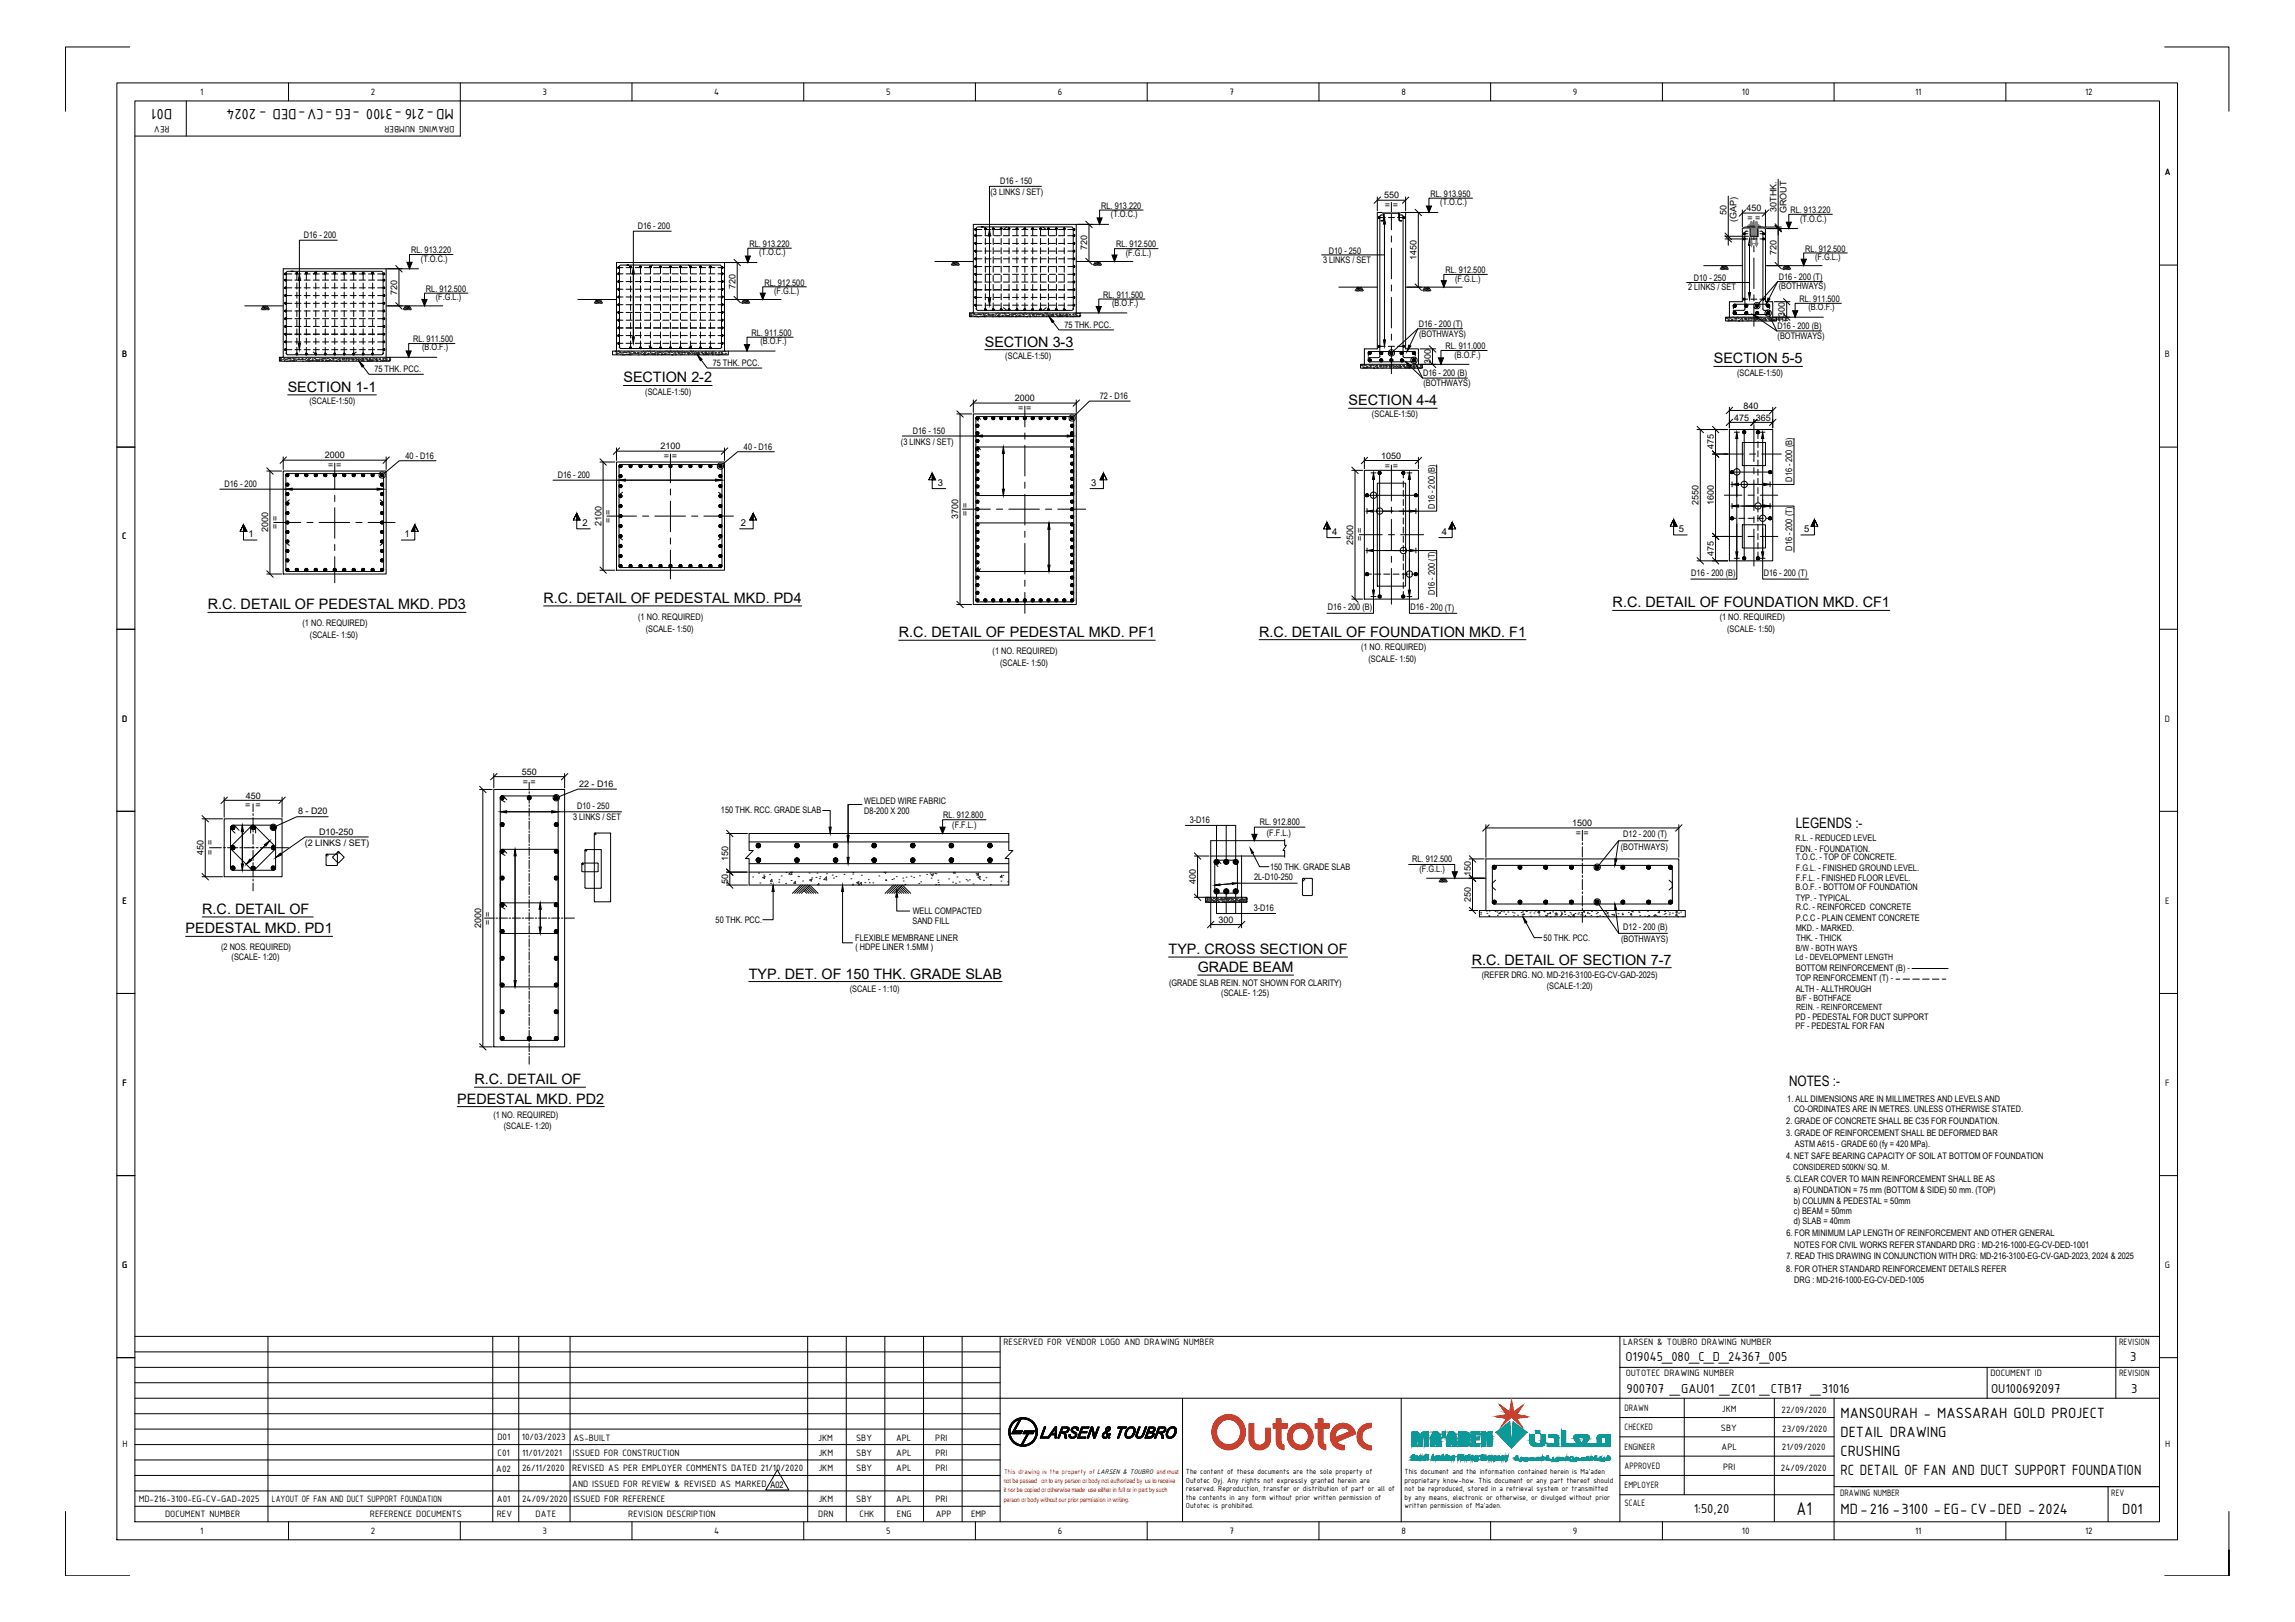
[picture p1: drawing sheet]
<svg xmlns="http://www.w3.org/2000/svg" width="841mm" height="594mm" viewBox="0 0 841 594" stroke-linecap="round" stroke-linejoin="round" font-family="sans-serif">
<defs><g id="words">
<text font-size="7.3" x="658.4" y="554.8">A1</text>
<g font-size="5.9">
<text x="63.1" y="39.8" transform="rotate(-180 63.1 39.8)">D01</text>
<text x="166.3" y="39.8" transform="rotate(-180 166.3 39.8)">MD-216 -3100 -EG -CV-DED - 2024</text>
<text x="674.5" y="519.2">MANSOURAH - MASSARAH GOLD PROJECT</text>
<text x="674.5" y="526.3">DETAIL DRAWING</text>
<text x="674.5" y="533.3">CRUSHING</text>
<text x="674.5" y="540.4">RC DETAIL OF FAN AND DUCT SUPPORT FOUNDATION</text>
<text x="674.5" y="554.5">MD-216 -3100 -EG- CV-DED - 2024</text>
<text x="777.7" y="554.5">D01</text>
</g>
<g font-size="5.3">
<text x="360.9" y="127">SECTION 3-3</text>
<text x="628" y="133.1">SECTION 5-5</text>
<text x="105.4" y="143.5">SECTION 1-1</text>
<text x="228.5" y="140.1">SECTION 2-2</text>
<text x="494.2" y="148.4">SECTION 4-4</text>
<text x="199.2" y="220.8">R.C. DETAIL OF PEDESTAL MKD. PD4</text>
<text x="76.2" y="223.2">R.C. DETAIL OF PEDESTAL MKD. PD3</text>
<text x="591" y="222.5">R.C. DETAIL OF FOUNDATION MKD. CF1</text>
<text x="329.3" y="233.4">R.C. DETAIL OF PEDESTAL MKD. PF1</text>
<text x="461.4" y="233.2">R.C. DETAIL OF FOUNDATION MKD. F1</text>
<text x="658.1" y="303.1">LEGENDS :-</text>
<text x="74.1" y="334.7">R.C. DETAIL OF</text>
<text x="68" y="341.9">PEDESTAL MKD. PD1</text>
<text x="428.2" y="349.4">TYP. CROSS SECTION OF</text>
<text x="539.3" y="353.3">R.C. DETAIL OF SECTION 7-7</text>
<text x="274.4" y="358.4">TYP. DET. OF 150 THK. GRADE SLAB</text>
<text x="438.9" y="356">GRADE BEAM</text>
<text x="173.8" y="397.1">R.C. DETAIL OF</text>
<text x="655.6" y="397.7">NOTES :-</text>
<text x="167.5" y="404.2">PEDESTAL MKD. PD2</text>
</g>
<g font-size="5.1">
<text x="595.7" y="498.4">O19045_080_C_D_24367_005</text>
<text x="780.7" y="498.4">3</text>
<text x="596" y="510.2">900707 _GAU01 _ZC01 _CTB17 _31016</text>
<text x="729.6" y="510.2">OU100692097</text>
<text x="781" y="510.2">3</text>
<text x="620.7" y="554.1">1:50,20</text>
</g>
<g font-size="3.7">
<text x="73.4" y="34.8">1</text>
<text x="135.9" y="34.8">2</text>
<text x="198.8" y="34.7">3</text>
<text x="261.7" y="34.8">4</text>
<text x="324.7" y="34.7">5</text>
<text x="387.7" y="34.8">6</text>
<text x="450.6" y="34.8">7</text>
<text x="513.5" y="34.8">8</text>
<text x="576.4" y="34.7">9</text>
<text x="638.3" y="34.8">10</text>
<text x="701.8" y="34.8">11</text>
<text x="764.1" y="34.8">12</text>
<text x="62.1" y="46.3" transform="rotate(-180 62.1 46.3)">REV</text>
<text x="166.5" y="46.3" transform="rotate(-180 166.5 46.3)">DRAWING NUMBER</text>
<text x="793.3" y="64.2">A</text>
<text x="44.8" y="130.9">B</text>
<text x="793.4" y="130.9">B</text>
<text x="44.8" y="197.6">C</text>
<text x="44.7" y="264.3">D</text>
<text x="793.3" y="264.3">D</text>
<text x="44.9" y="331">E</text>
<text x="793.4" y="331">E</text>
<text x="44.9" y="397.7">F</text>
<text x="793.5" y="397.7">F</text>
<text x="44.8" y="464.4">G</text>
<text x="793.4" y="464.4">G</text>
<text x="367.7" y="492.8">RESERVED FOR VENDOR LOGO AND DRAWING NUMBER</text>
<text x="594.8" y="492.8">LARSEN &amp; TOUBRO DRAWING NUMBER</text>
<text x="776.5" y="492.8">REVISION</text>
<text x="595.7" y="504.1">OUTOTEC DRAWING NUMBER</text>
<text x="729.4" y="504.1">DOCUMENT ID</text>
<text x="776.5" y="504.1">REVISION</text>
<text x="595.3" y="516.8">DRAWN</text>
<text x="631" y="517">JKM</text>
<text x="652.9" y="517.4">22/09/2020</text>
<text x="182.3" y="527.4">D01</text>
<text x="191.2" y="527.6">10/03/2023</text>
<text x="210.1" y="527.6">AS-BUILT</text>
<text x="299.8" y="527.6">JKM</text>
<text x="313.7" y="527.6">SBY</text>
<text x="328.4" y="527.6">APL</text>
<text x="342.7" y="527.6">PRI</text>
<text x="595.3" y="523.9">CHECKED</text>
<text x="630.6" y="524.1">SBY</text>
<text x="653.1" y="524.5">23/09/2020</text>
<text x="44.9" y="530.1">H</text>
<text x="182.3" y="533.3">C01</text>
<text x="191.3" y="533.2">11/01/2021</text>
<text x="209.9" y="533.3">ISSUED FOR CONSTRUCTION</text>
<text x="299.9" y="533.3">JKM</text>
<text x="313.8" y="533.3">SBY</text>
<text x="328.5" y="533.3">APL</text>
<text x="342.8" y="533.3">PRI</text>
<text x="595.3" y="531">ENGINEER</text>
<text x="630.9" y="531.3">APL</text>
<text x="653" y="530.9">21/09/2020</text>
<text x="793.4" y="530.1">H</text>
<text x="181.8" y="539">A02</text>
<text x="191.3" y="538.9">26/11/2020</text>
<text x="209.7" y="538.9">REVISED AS PER EMPLOYER COMMENTS DATED 21/10/2020</text>
<text x="299.9" y="538.9">JKM</text>
<text x="313.8" y="538.9">SBY</text>
<text x="328.5" y="538.9">APL</text>
<text x="342.8" y="538.9">PRI</text>
<text x="595.3" y="538">APPROVED</text>
<text x="631.5" y="538.4">PRI</text>
<text x="652.6" y="538.6">24/09/2020</text>
<text x="209.7" y="544.6">AND ISSUED FOR REVIEW &amp; REVISED AS MARKED A02</text>
<text x="595.3" y="545.1">EMPLOYER</text>
<text x="50.8" y="550.3">MD-216-3100-EG-CV-GAD-2025</text>
<text x="99.6" y="550.3">LAYOUT OF FAN AND DUCT SUPPORT FOUNDATION</text>
<text x="182.1" y="550.3">A01</text>
<text x="191.3" y="550.2">24/09/2020</text>
<text x="210.1" y="550.2">ISSUED FOR REFERENCE</text>
<text x="299.9" y="550.2">JKM</text>
<text x="313.8" y="550.2">SBY</text>
<text x="328.5" y="550.2">APL</text>
<text x="342.8" y="550.2">PRI</text>
<text x="595.3" y="551.6">SCALE</text>
<text x="674.3" y="548">DRAWING NUMBER</text>
<text x="773.7" y="548">REV</text>
<text x="60.5" y="555.7">DOCUMENT NUMBER</text>
<text x="135.6" y="555.7">REFERENCE DOCUMENTS</text>
<text x="182" y="555.7">REV</text>
<text x="196.3" y="555.7">DATE</text>
<text x="230.2" y="555.7">REVISION DESCRIPTION</text>
<text x="299.9" y="555.7">DRN</text>
<text x="315" y="555.7">CHK</text>
<text x="328.7" y="555.7">ENG</text>
<text x="342.9" y="555.7">APP</text>
<text x="355.8" y="555.7">EMP</text>
<text x="73.4" y="561.7">1</text>
<text x="135.9" y="561.8">2</text>
<text x="198.8" y="561.7">3</text>
<text x="261.7" y="561.7">4</text>
<text x="324.7" y="561.7">5</text>
<text x="387.7" y="561.8">6</text>
<text x="450.6" y="561.7">7</text>
<text x="513.5" y="561.7">8</text>
<text x="576.4" y="561.9">9</text>
<text x="638.3" y="561.7">10</text>
<text x="701.8" y="561.7">11</text>
<text x="764.1" y="561.8">12</text>
</g>
<g font-size="3.5">
<text x="343.7" y="177.9">3</text>
<text x="399.9" y="177.9">3</text>
<text x="91.1" y="196.8">1</text>
<text x="148.2" y="196.8">1</text>
<text x="213.5" y="192.7">2</text>
<text x="271.5" y="192.7">2</text>
<text x="488.1" y="195.9">4</text>
<text x="528.4" y="195.9">4</text>
<text x="615.2" y="194.9">5</text>
<text x="661.1" y="194.9">5</text>
</g>
<g font-size="3.3">
<text x="363" y="71.6">(3 LINKS / SET)</text>
<text x="366.5" y="67.5">D16 - 150</text>
<text x="403.5" y="76.5">RL. 913.220</text>
<text x="507.2" y="72.7">550</text>
<text x="507.5" y="76.3">= =</text>
<text x="524.2" y="72.1">RL. 913.950</text>
<text x="527.8" y="75.2">(T.O.C.)</text>
<text x="640" y="77.4">450</text>
<text x="651" y="77.5" transform="rotate(-90 651 77.5)">30THK.</text>
<text x="233.7" y="83.9">D16 - 200</text>
<text x="407.1" y="79.6">(T.O.C.)</text>
<text x="632.7" y="78.7" transform="rotate(-90 632.7 78.7)">50</text>
<text x="636.3" y="81.5" transform="rotate(-90 636.3 81.5)">(GAP)</text>
<text x="640.4" y="81">= =</text>
<text x="654.6" y="78" transform="rotate(-90 654.6 78)">GROUT</text>
<text x="656.1" y="78">RL. 913.220</text>
<text x="659.7" y="81.2">(T.O.C.)</text>
<text x="111.4" y="87.2">D16 - 200</text>
<text x="150.7" y="92.8">RL. 913.220</text>
<text x="154.2" y="95.9">(T.O.C.)</text>
<text x="274.6" y="90.4">RL. 913.220</text>
<text x="278.2" y="93.6">(T.O.C.)</text>
<text x="398.4" y="91.7" transform="rotate(-90 398.4 91.7)">720</text>
<text x="409" y="90.6">RL. 912.500</text>
<text x="412.6" y="93.7">(F.G.L.)</text>
<text x="486.9" y="92.9">D10 - 250</text>
<text x="519.1" y="95.3" transform="rotate(-90 519.1 95.3)">1450</text>
<text x="651" y="93.3" transform="rotate(-90 651 93.3)">720</text>
<text x="661.6" y="92.2">RL. 912.500</text>
<text x="665.2" y="95.3">(F.G.L.)</text>
<text x="484.8" y="96.2">3 LINKS / SET</text>
<text x="529.7" y="100">RL. 912.500</text>
<text x="145.6" y="108" transform="rotate(-90 145.6 108)">720</text>
<text x="156.1" y="106.9">RL. 912.500</text>
<text x="269.5" y="105.7" transform="rotate(-90 269.5 105.7)">720</text>
<text x="280.1" y="104.6">RL. 912.500</text>
<text x="283.7" y="107.7">(F.G.L.)</text>
<text x="533.3" y="103.1">(F.G.L.)</text>
<text x="618.6" y="106.4">2 LINKS / SET</text>
<text x="620.7" y="103">D10 - 250</text>
<text x="651.8" y="102.4">D16 - 200 (T)</text>
<text x="651.9" y="106">(BOTHWAYS)</text>
<text x="159.7" y="110">(F.G.L.)</text>
<text x="404.3" y="109.1">RL. 911.500</text>
<text x="407.6" y="112.1">(B.O.F.)</text>
<text x="659.5" y="110.6">RL. 911.500</text>
<text x="662.8" y="113.6">(B.O.F.)</text>
<text x="520" y="119.6">D16 - 200 (T)</text>
<text x="654.1" y="116" transform="rotate(-90 654.1 116)">300</text>
<text x="151.4" y="125.4">RL. 911.500</text>
<text x="275.4" y="123">RL. 911.500</text>
<text x="390.1" y="120.1">75 THK. PCC.</text>
<text x="520" y="123.3">(BOTHWAYS)</text>
<text x="651.3" y="120.5">D16 - 200 (B)</text>
<text x="651.4" y="124.1">(BOTHWAYS)</text>
<text x="154.7" y="128.4">(B.O.F.)</text>
<text x="278.7" y="126.1">(B.O.F.)</text>
<text x="368.4" y="131.5">(SCALE-1:50)</text>
<text x="529.7" y="127.9">RL. 911.000</text>
<text x="533" y="131">(B.O.F.)</text>
<text x="137.2" y="136.4">75 THK. PCC.</text>
<text x="261.2" y="134.1">75 THK. PCC.</text>
<text x="521.5" y="137.7">D16 - 200 (B)</text>
<text x="524.3" y="133.4" transform="rotate(-90 524.3 133.4)">300</text>
<text x="636.6" y="137.7">(SCALE-1:50)</text>
<text x="521.6" y="141.4">(BOTHWAYS)</text>
<text x="113.4" y="148">(SCALE-1:50)</text>
<text x="236.5" y="144.6">(SCALE-1:50)</text>
<text x="371.9" y="147">2000</text>
<text x="403" y="146.1">72 - D16</text>
<text x="639" y="149.7">840</text>
<text x="373.2" y="150.6">= =</text>
<text x="502.8" y="152.9">(SCALE-1:50)</text>
<text x="635.5" y="154.1">475</text>
<text x="643.4" y="154.1">365</text>
<text x="334.5" y="158.9">D16 - 150</text>
<text x="119" y="167.9">2000</text>
<text x="148.6" y="168">40 - D16</text>
<text x="242" y="164.6">2100</text>
<text x="272.6" y="164.7">40 - D16</text>
<text x="330.1" y="163">(3 LINKS / SET)</text>
<text x="628" y="164.5" transform="rotate(-90 628 164.5)">475</text>
<text x="120.3" y="171.5">= =</text>
<text x="243.3" y="168.2">= =</text>
<text x="506.1" y="168">1050</text>
<text x="507.5" y="171.6">= =</text>
<text x="82.3" y="178.4">D16 - 200</text>
<text x="204.4" y="175.1">D16 - 200</text>
<text x="656.8" y="176.5" transform="rotate(-90 656.8 176.5)">D16 - 200 (B)</text>
<text x="622.5" y="185" transform="rotate(-90 622.5 185)">2550</text>
<text x="628" y="185.1" transform="rotate(-90 628 185.1)">1600</text>
<text x="224" y="191.4" transform="rotate(-90 224 191.4)">= =</text>
<text x="351.2" y="190.2" transform="rotate(-90 351.2 190.2)">3700</text>
<text x="354.8" y="188.9" transform="rotate(-90 354.8 188.9)">= =</text>
<text x="525.9" y="186.3" transform="rotate(-90 525.9 186.3)">D16 - 200 (B)</text>
<text x="98.3" y="195" transform="rotate(-90 98.3 195)">2000</text>
<text x="101.9" y="193.8" transform="rotate(-90 101.9 193.8)">= =</text>
<text x="220.4" y="192.7" transform="rotate(-90 220.4 192.7)">2100</text>
<text x="495.9" y="199.5" transform="rotate(-90 495.9 199.5)">2500</text>
<text x="499.5" y="198.2" transform="rotate(-90 499.5 198.2)">= =</text>
<text x="628" y="203.6" transform="rotate(-90 628 203.6)">475</text>
<text x="656.8" y="201.7" transform="rotate(-90 656.8 201.7)">D16 - 200 (T)</text>
<text x="619.8" y="211">D16 - 200 (B)</text>
<text x="646.3" y="211">D16 - 200 (T)</text>
<text x="525.9" y="218" transform="rotate(-90 525.9 218)">D16 - 200 (T)</text>
<text x="233.9" y="227.1">(1 NO. REQUIRED)</text>
<text x="486.6" y="223.6">D16 - 200 (B)</text>
<text x="516.9" y="223.6">D16 - 200 (T)</text>
<text x="630.2" y="227.2">(1 NO. REQUIRED)</text>
<text x="110.9" y="229.5">(1 NO. REQUIRED)</text>
<text x="113.6" y="233.8">(SCALE- 1:50)</text>
<text x="236.6" y="231.5">(SCALE- 1:50)</text>
<text x="632.9" y="231.6">(SCALE- 1:50)</text>
<text x="363.8" y="239.7">(1 NO. REQUIRED)</text>
<text x="498.8" y="238">(1 NO. REQUIRED)</text>
<text x="366.5" y="244">(SCALE- 1:50)</text>
<text x="501.5" y="242.3">(SCALE- 1:50)</text>
<text x="191.2" y="283.9">550</text>
<text x="191.5" y="287.4">= =</text>
<text x="90.1" y="292.5">450</text>
<text x="212.2" y="288.1">22 - D16</text>
<text x="89.9" y="296.1">= =</text>
<text x="109.2" y="298.3">8 - D20</text>
<text x="211.5" y="296.5">D10 - 250</text>
<text x="264.2" y="297.9">150 THK. RCC. GRADE SLAB</text>
<text x="316.7" y="294.7">WELDED WIRE FABRIC</text>
<text x="316.7" y="298.2">D8-200 X 200</text>
<text x="345.7" y="299.5">RL. 912.800</text>
<text x="116.9" y="306">D10-250</text>
<text x="210" y="300.2">3 LINKS / SET</text>
<text x="349" y="303.2">(F.F.L.)</text>
<text x="436" y="301.3">3-D16</text>
<text x="461.6" y="302.1">RL. 912.800</text>
<text x="576.1" y="302.6">1500</text>
<text x="111.7" y="309.8">(2 LINKS / SET)</text>
<text x="464.3" y="306">(F.F.L.)</text>
<text x="577.5" y="306.2">= =</text>
<text x="594" y="311.3">(BOTHWAYS)</text>
<text x="594.9" y="306.7">D12 - 200 (T)</text>
<text x="657.8" y="308.2">R.L. - REDUCED LEVEL</text>
<text x="74.6" y="313.2" transform="rotate(-90 74.6 313.2)">450</text>
<text x="78.1" y="313.3" transform="rotate(-90 78.1 313.3)">= =</text>
<text x="266.8" y="315.2" transform="rotate(-90 266.8 315.2)">150</text>
<text x="517.5" y="315.9">RL. 912.500</text>
<text x="658.1" y="315.1">T.O.C. - TOP OF CONCRETE.</text>
<text x="658.1" y="312.1">FDN. - FOUNDATION.</text>
<text x="266.8" y="323.6" transform="rotate(-90 266.8 323.6)">50</text>
<text x="438.2" y="323.8" transform="rotate(-90 438.2 323.8)">400</text>
<text x="459.6" y="322.5">2L-D10-250</text>
<text x="465.4" y="318.6">150 THK. GRADE SLAB</text>
<text x="520.2" y="319.5">(F.G.L.)</text>
<text x="539" y="321" transform="rotate(-90 539 321)">150</text>
<text x="658.1" y="319.2">F.G.L. - FINISHED GROUND LEVEL.</text>
<text x="658.1" y="322.7">F.F.L. - FINISHED FLOOR LEVEL.</text>
<text x="658" y="326.1">B.O.F. - BOTTOM OF FOUNDATION</text>
<text x="334.5" y="334.7">WELL COMPACTED</text>
<text x="459.4" y="333.6">3-D16</text>
<text x="539" y="330.3" transform="rotate(-90 539 330.3)">250</text>
<text x="658.1" y="330">TYP. - TYPICAL.</text>
<text x="658.1" y="333.4">R.C. - REINFORCED CONCRETE</text>
<text x="176.3" y="339.9" transform="rotate(-90 176.3 339.9)">2000</text>
<text x="179.9" y="338.6" transform="rotate(-90 179.9 338.6)">= =</text>
<text x="262.2" y="337.9">50 THK. PCC.</text>
<text x="334.4" y="338.3">SAND FILL</text>
<text x="446.6" y="338">300</text>
<text x="594.9" y="340.6">D12 - 200 (B)</text>
<text x="658.1" y="337.3">P.C.C - PLAIN CEMENT CONCRETE</text>
<text x="658.1" y="340.8">MKD. - MARKED.</text>
<text x="81" y="347.8">(2 NOS. REQUIRED)</text>
<text x="313.4" y="344.6">FLEXIBLE MEMBRANE LINER</text>
<text x="565.7" y="344.6">50 THK. PCC.</text>
<text x="594" y="345.2">(BOTHWAYS)</text>
<text x="658.2" y="344.5">THK. - THICK</text>
<text x="84.9" y="351.6">(SCALE- 1:20)</text>
<text x="313.5" y="348.1">( HDPE LINER 1.5MM )</text>
<text x="543" y="358.2">(REFER DRG. NO. MD-216-3100-EG-CV-GAD-2025)</text>
<text x="658.1" y="355.5">BOTTOM REINFORCEMENT (B) -</text>
<text x="658.1" y="359.5">TOP REINFORCEMENT (T) -</text>
<text x="311.4" y="363.4">(SCALE - 1:10)</text>
<text x="428.4" y="361.1">(GRADE SLAB REIN. NOT SHOWN FOR CLARITY)</text>
<text x="447.5" y="364.8">(SCALE- 1:25)</text>
<text x="566.8" y="362.1">(SCALE-1:20)</text>
<text x="658.1" y="363.1">ALTH - ALLTHROUGH</text>
<text x="658" y="373.5">PD - PEDESTAL FOR DUCT SUPPORT</text>
<text x="658" y="377">PF - PEDESTAL FOR FAN</text>
<text x="655" y="403.5">1. ALL DIMENSIONS ARE IN MILLIMETRES AND LEVELS AND</text>
<text x="657.4" y="407.4">CO-ORDINATES ARE IN METRES. UNLESS OTHERWISE STATED.</text>
<text x="180.8" y="409.5">(1 NO. REQUIRED)</text>
<text x="184.6" y="413.4">(SCALE- 1:20)</text>
<text x="654.6" y="411.6">2. GRADE OF CONCRETE SHALL BE C35 FOR FOUNDATION.</text>
<text x="654.6" y="416">3. GRADE OF REINFORCEMENT SHALL BE DEFORMED BAR</text>
<text x="657.7" y="420">ASTM A615 - GRADE 60 (fy = 420 MPa).</text>
<text x="654.5" y="424.5">4. NET SAFE BEARING CAPACITY OF SOIL AT BOTTOM OF FOUNDATION</text>
<text x="654.5" y="432.8">5. CLEAR COVER TO MAIN REINFORCEMENT SHALL BE AS</text>
<text x="657.4" y="436.9">a) FOUNDATION = 75 mm (BOTTOM &amp; SIDE) 50 mm. (TOP)</text>
<text x="657.4" y="440.9">b) COLUMN &amp; PEDESTAL = 50mm</text>
<text x="657.4" y="444.6">c) BEAM = 50mm</text>
<text x="657.4" y="448.2">d) SLAB = 40mm</text>
<text x="654.6" y="452.7">6. FOR MINIMUM LAP LENGTH OF REINFORCEMENT AND OTHER GENERAL</text>
<text x="654.7" y="461.2">7. READ THIS DRAWING IN CONJUNCTION WITH DRG: MD-216-3100-EG-CV-GAD-2023, 2024 &amp; 2025</text>
<text x="657.5" y="457">NOTES FOR CIVIL WORKS REFER STANDARD DRG : MD-216-1000-EG-CV-DED-1001</text>
<text x="654.6" y="465.8">8. FOR OTHER STANDARD REINFORCEMENT DETAILS REFER</text>
<text x="657.5" y="470">DRG : MD-216-1000-EG-CV-DED-1005</text>
</g>
<g font-size="3.1">
<text x="658" y="351.6">Ld - DEVELOPMENT LENGTH</text>
<text x="658.1" y="348.2">B/W - BOTH WAYS</text>
<text x="658.2" y="366.6">B/F - BOTHFACE</text>
<text x="658.2" y="370.1">REIN. - REINFORCEMENT</text>
<text x="657.2" y="428.5">CONSIDERED 500KN/ SQ. M.</text>
</g>
<g font-size="2.9">
<text x="434.6" y="539.9">The content of these documents are the sole property of</text>
<text x="514.7" y="539.9">This document and the information contained herein is Ma'aden</text>
<text x="434.6" y="543.1">Outotec Oyj. Any rights not expressly granted herein are</text>
<text x="514.7" y="543.1">proprietary know-how. This document or any part thereof should</text>
<text x="434.6" y="546.2">reserved. Reproduction, transfer or distribution of part or all of</text>
<text x="434.6" y="549.4">the contents in any form without prior written permission of</text>
<text x="514.7" y="546.2">not be reproduced, stored in a retrieval system or transmitted</text>
<text x="514.7" y="549.4">by any means, electronic or otherwise, or divulged without prior</text>
<text x="434.6" y="552.5">Outotec is prohibited.</text>
<text x="514.7" y="552.5">written permission of Ma'aden.</text>
</g>
<text font-size="2.6" fill="#f00" x="367.9" y="539.7">This drawing is the property of LARSEN &amp; TOUBRO and must</text>
<g font-size="2.4" fill="#f00">
<text x="367.8" y="543.2">not be passed on to any person or body not authorized by us to receive</text>
<text x="367.8" y="546.5">it nor be copied or otherwise made use either in full or in part by such</text>
<text x="367.8" y="550">person or body without our prior permission in writing.</text>
</g>
</g></defs>
<!-- layer: CI-CEN -->
<g fill="none" stroke="#000" stroke-width=".37">
<path d="M509.9 74.1v10.1M509.9 86.4v2.3M509.9 90.9v11.2M642.7 80.7v7.1M642.7 90v2.3M642.7 94.5v11.2M509.9 104.4v2.2M509.9 108.9v11.2M642.7 108v2.2M642.7 112.5v7M509.9 122.4v2.2M509.9 126.8v10.1"/>
<path d="M375.6 148.7v7.7M375.6 158.6v2.2M642.7 155.5v13.6M122.7 169.6v9.6M245.7 166.3v10.5M245.7 179.1v2.2M375.6 163.1v11.2M375.6 176.6v2.2M509.9 170.4v13.1M631.7 166.3h7.2M641.1 166.3h2.3M642.7 171.3v2.2"/>
<path d="M642.7 175.8v11.2M645.6 166.3h7.2M100.3 191.4h9.9M112.5 191.4h2.2M117 191.4h11.2M122.7 181.4v2.3M122.7 185.9v11.3M122.7 199.4v2.2M130.4 191.4h2.3M134.9 191.4h9.9M222.4 189h10.8M235.5 189h2.2"/>
<path d="M240 189h11.2M245.7 183.6v11.2M245.7 197v2.3M253.5 189h2.2M258 189h10.8M352.7 186.5h10.3M365.2 186.5h2.2M369.7 186.5h11.2M375.6 181.1v11.2M375.6 194.5v2.3M375.6 199v11.2M383.1 186.5h2.3"/>
<path d="M387.6 186.5h10.3M498.1 195.8h8.4M508.8 195.8h2.2M509.9 185.7v2.3M509.9 190.2v11.2M513.3 195.8h8.4M631.9 181.4h6.4M631.9 196.5h6.4M640.6 181.4h2.2M640.6 196.5h2.2M642.7 189.2v2.3M642.7 193.8v13.5"/>
<path d="M645.1 181.4h6.4M645.1 196.5h6.4M122.7 203.9v9.6M245.7 201.5v10.6M375.6 212.5v2.2M375.6 217v7.6M509.9 203.7v2.3M509.9 208.2v13.1M92.7 294.4v2.8M92.7 298v.7M92.7 299.5v3.7M193.9 286.5v2.9"/>
<path d="M193.9 290v.6M193.9 291.2v3M193.9 294.8v.6M193.9 296v3M193.9 299.6v.6M76.8 310.5h4.3M81.9 310.5h.7M83.4 310.5h3.7M87.9 310.5h.7M89.4 310.5h3.7M92.7 304v.7M92.7 305.5v3.7"/>
<path d="M92.7 310v.7M92.7 311.5v3.7M92.7 315.9v.8M92.7 317.5v3.7M93.8 310.5h.8M95.4 310.5h3.7M99.9 310.5h.7M101.3 310.5h4.4M193.9 300.8v3M193.9 304.3v.6M193.9 305.5v3M193.9 309.1v.6"/>
<path d="M193.9 310.3v3M193.9 313.9v.6M193.9 315.1v3M193.9 318.7v.6M193.9 319.9v3M92.7 322v.7M92.7 323.4v2.9M177.6 336.3h3.6M181.8 336.3h.6M183 336.3h3M186.5 336.3h.6M187.7 336.3h3"/>
<path d="M191.3 336.3h.6M192.5 336.3h3M193.9 323.5v.6M193.9 324.7v3M193.9 328.3v.6M193.9 329.5v3M193.9 333.1v.6M193.9 334.3v3M193.9 337.9v.6M193.9 339.1v3M196.1 336.3h.6M197.3 336.3h3"/>
<path d="M200.9 336.3h.6M202.1 336.3h3M205.7 336.3h.6M206.9 336.3h3.6M193.9 342.7v.6M193.9 343.8v3.1M193.9 347.4v.6M193.9 348.6v3M193.9 352.2v.6M193.9 353.4v3M193.9 357v.6M193.9 358.2v3"/>
<path d="M193.9 361.8v.6M193.9 363v3M193.9 366.6v.6M193.9 367.8v3M193.9 371.4v.6M193.9 372.6v3M193.9 376.2v.6M193.9 377.4v3M193.9 381v.6M193.9 382.2v3M193.9 385.8v.5M193.9 386.9v2.9"/>
</g>
<!-- layer: CI-NEWLINES -->
<g fill="none" stroke="#000" stroke-width=".37">
<path d="M103.8 98.4h37.7v32.5h-37.7zM225.9 96.2h39.6v32.4h-39.6zM348.6 97l.8-1.2 1 1.5M349.6 96.1l-.7 1.2M349.9 95.8l.9 1.5M349.9 96.4l-.5 .9M350.1 96.8l-.3 .5M350.3 95.8l1 1.5M350.8 95.8l.8 1.2M356.7 82.2h37.7v32.4h-37.7zM401.5 95.8l-.8 1.2M401.9 95.8l-.9 1.5"/>
<path d="M402.2 96.8l.2 .5M402.4 95.8l-1 1.5M402.4 96.4l.5 .9M402.6 96.1l.7 1.2M403.7 97l-.9-1.2-.9 1.5M630.4 98.6l.8-1.3 .9 1.5M631.4 97.6l-.7 1.2M631.6 97.3l1 1.5M631.6 98l-.5 .8M631.9 98.4l-.3 .4M632.1 97.3l1 1.5M632.6 97.3l.8 1.3"/>
<path d="M641.3 83.7v2.8h2.8v-2.8M654 97.3l-.8 1.3M654.5 97.3l-.9 1.5M654.7 98.4l.3 .4M655 97.3l-1 1.5M655 98l.5 .8M655.2 97.6l.7 1.2M656.2 98.6l-.8-1.3-.9 1.5M95.7 113.3l.8-1.3 1 1.5M96.8 112.4l-.8 1.1M97 112l.9 1.5M97 112.7l-.5 .8"/>
<path d="M97.2 113.1l-.3 .4M97.4 112l1 1.5M97.9 112l.8 1.3M148.6 112l-.8 1.3M149 112l-.9 1.5M149.3 113.1l.2 .4M149.5 112l-.9 1.5M149.5 112.7l.5 .8M149.7 112.4l.8 1.1M150.8 113.3l-.8-1.3-1 1.5M217.8 111l.8-1.3 1 1.5M218.8 110.1l-.7 1.1"/>
<path d="M219.1 109.7l.9 1.5M219.1 110.4l-.5 .8M219.3 110.8l-.3 .4M219.5 109.7l1 1.5M220 109.7l.8 1.3M272.6 109.7l-.8 1.3M273 109.7l-.9 1.5M273.2 110.8l.3 .4M273.5 109.7l-1 1.5M273.5 110.4l.5 .8M273.7 110.1l.7 1.1M274.8 111l-.8-1.3-1 1.5"/>
<path d="M356.7 114.6h-1.4v1.4h40.5v-1.4h-1.4M496.6 106.4l.8-1.2 1 1.5M497.7 105.5l-.8 1.2M497.9 105.2l.9 1.5M497.9 105.8l-.5 .9M498.1 106.2l-.3 .5M498.3 105.2l1 1.5M498.8 105.2l.8 1.2M522.2 105.2l-.8 1.2M522.6 105.2l-.9 1.5M522.8 106.2l.3 .5M523.1 105.2l-1 1.5"/>
<path d="M523.1 105.8l.5 .9M523.3 105.5l.7 1.2M524.4 106.4l-.9-1.2-.9 1.5M633.8 116.2v-5.7h4.7v-26.8h8.5v26.8h2.6v5.7M633.8 116.2h-1.4v1.4h18.6v-1.4h-1.4M633.8 116.2h15.8M103.8 130.9h-1.4v1.4h40.5v-1.4h-1.4M225.9 128.6h-1.4v1.4h42.4v-1.4h-1.4M500 133.4v-5.6h4.7v-50h10.4v50h4.7v5.6M500 133.4h-1.4v1.4h22.6v-1.4h-1.4M500 133.4h19.8M356.7 151.6h37.7v69.8h-37.7z"/>
<path d="M633.8 157.3h15.8v48.1h-15.8zM103.8 172.5h37.7v37.7h-37.7zM225.9 169.2h39.6v39.6h-39.6zM500 172.3h19.8v47.1h-19.8zM504.7 177h10.4v37.7h-10.4zM638.5 162.1h8.5v8.4h-8.5zM638.5 192.2h8.5v8.5h-8.5zM82.2 299.9h21.2v21.2h-21.2zM181 289.2h25.9v94.2h-25.9zM274.4 319.4h95.2M274.5 305.3h95.2M443.7 313.5h11.3v15.1h-11.3z"/>
<path d="M455 313.5h15.8M470.8 307.5v2.1h.6l-1.2 1.9h.6v2.5M470.8 307.9h-27.1v5.6M527.4 322.9l.8-1.2 1 1.4M528.4 322l-.7 1.1M528.6 321.7l1 1.4M528.6 322.4l-.5 .7M528.9 322.7l-.3 .4M529.1 321.7l.9 1.4M529.5 321.7l.9 1.2M542.1 333.5h75.5v2.3h-75.5zM544.5 333.5v-18.9h70.7v18.9"/>
</g>
<!-- layer: Rein. -->
<g fill="#000" stroke="#000" stroke-width=".37">
<path d="M84.7 317.7l.6 .2h-.7zM85.3 303h.8l-.1 .3zM85.3 310.5h.7v.2zM92.1 317.7l.6 .3h-.7zM92.7 303h.8v.3zM99.5 317.6l.6 .3h-.7zM100.1 303h.8v.3zM100.2 310.5h.8l-.1 .2zM277.2 309.4l.7 .3h-.8zM277.9 315l.8 .1v.3zM291.3 309.4l.7 .3h-.7zM292 315l.8 .1v.3z"/>
<path d="M305.5 309.4l.7 .3h-.8zM306.2 315l.8 .1-.1 .3zM319.6 309.4l.8 .3h-.8zM320.4 315l.8 .1-.1 .3zM333.7 309.4l.8 .3h-.8zM334.5 315l.8 .1-.1 .3zM347.9 309.4l.7 .3h-.8zM348.6 315l.8 .1v.3zM362.1 309.4l.7 .3h-.8zM362.8 315l.8 .1-.1 .3zM445.7 316.3h.2zM445.7 316.3h.3z"/>
<path d="M449.2 316.3h.2zM449.2 316.3h.3zM452.7 316.3h.2zM452.7 316.3h.3zM445.7 327.1h.2zM445.7 327.1h.3zM449.2 327.1h.2zM449.2 327.1h.3zM452.7 327.1h.2zM452.7 327.1h.3z"/>
<path d="M505.1 79.7l.1 .2 .2-.2zM505.2 79.9l.2-.2v.3zM505.4 79.7v.3z"/>
<path d="M505.2 79.5l.2 .2v-.3zM505.2 79.5l.2 .2z"/>
<path d="M505.4 79.7l.2 .2 .1-.2zM505.4 79.7h.3zM505.4 79.4v.3z"/>
<path d="M514.2 79.7v.2l.2-.2zM514.2 79.9l.2-.2v.3zM514.4 79.7v.3z"/>
<path d="M514.2 79.5l.2 .2v-.3zM514.2 79.5l.2 .2z"/>
<path d="M514.4 79.7l.2 .2 .1-.2zM514.4 79.7h.3zM514.4 79.4v.3z"/>
<path d="M108.6 99.9l.2 .1zM108.6 99.9l.2 .1z"/>
<path d="M112.1 99.9l.2 .1zM112.1 99.9l.2 .1z"/>
<path d="M115.5 99.9l.2 .1v-.2zM115.5 99.9l.2 .1z"/>
<path d="M119 99.9l.2 .1v-.2zM119 99.9l.2 .1z"/>
<path d="M122.5 99.9l.2 .1v-.2zM122.5 99.9l.2 .1z"/>
<path d="M125.9 99.9l.2 .1v-.2zM125.9 99.9l.2 .1z"/>
<path d="M129.4 99.9l.2 .1v-.2zM129.4 99.9l.2 .1z"/>
<path d="M132.9 99.9l.2 .1v-.2zM132.9 99.9l.2 .1z"/>
<path d="M136.3 99.9l.3 .1v-.2zM136.3 99.9l.3 .1z"/>
<path d="M226.5 98l.1 .2 .2-.2zM226.6 98.2l.2-.2v.3zM226.8 98v.3z"/>
<path d="M226.6 97.8l.2 .2zM226.6 97.8l.2 .2h-.3z"/>
<path d="M226.8 98l.1 .2 .1-.2zM226.8 98h.2zM226.7 97.8l.1 .2 .1-.2z"/>
<path d="M230.8 97.8h.3zM230.9 97.9l.2-.1v.2zM231.1 97.8v.2z"/>
<path d="M230.9 97.6l.2 .2zM230.9 97.6l.2 .2h-.3z"/>
<path d="M231.1 97.8l.2 .1v-.2zM231.3 97.6l-.2 .2zM231 97.5l.1 .3 .2-.2z"/>
<path d="M234.5 97.8h.2zM234.6 97.9l.1-.1zM234.7 97.8v.2l.2-.1z"/>
<path d="M234.5 97.6l.2 .2v-.3zM234.5 97.6l.2 .2z"/>
<path d="M234.7 97.8l.2 .1 .1-.2zM234.9 97.6l-.2 .2zM234.7 97.5v.3z"/>
<path d="M238.1 97.8h.3zM238.2 97.9l.2-.1v.2zM238.4 97.8l.2 .1z"/>
<path d="M238.2 97.6l.2 .2v-.3zM238.2 97.6l.2 .2h-.3z"/>
<path d="M238.4 97.8l.2 .1 .1-.2zM238.4 97.8l.3-.1zM238.4 97.5v.3l.2-.2z"/>
<path d="M241.8 97.8h.2zM241.9 97.9l.1-.1zM242 97.8v.2z"/>
<path d="M241.8 97.6l.2 .2v-.3zM241.8 97.6l.2 .2z"/>
<path d="M242 97.8l.2 .1 .1-.2zM242.2 97.6l-.2 .2zM242 97.5v.3z"/>
<path d="M245.4 97.8h.3zM245.5 97.9l.2-.1zM245.7 97.8v.2l.2-.1z"/>
<path d="M245.5 97.6l.2 .2v-.3zM245.5 97.6l.2 .2h-.3z"/>
<path d="M245.7 97.8l.2 .1 .1-.2zM245.9 97.6l-.2 .2zM245.7 97.5v.3l.2-.2z"/>
<path d="M249.1 97.8h.3zM249.2 97.9l.2-.1v.2zM249.4 97.8v.2z"/>
<path d="M249.2 97.6l.2 .2v-.3zM249.2 97.6l.2 .2h-.3z"/>
<path d="M249.4 97.8l.1 .1 .1-.2zM249.5 97.6l-.1 .2zM249.4 97.5v.3z"/>
<path d="M252.8 97.8h.2zM252.8 97.9l.2-.1zM253 97.8v.2l.2-.1z"/>
<path d="M252.8 97.6l.2 .2v-.3zM252.8 97.6l.2 .2h-.2z"/>
<path d="M253 97.8l.2 .1 .1-.2zM253 97.8l.2-.2zM253 97.5v.3l.2-.2z"/>
<path d="M256.4 97.8h.3zM256.5 97.9l.2-.1v.2zM256.7 97.8v.2z"/>
<path d="M256.5 97.6l.2 .2zM256.5 97.6l.2 .2h-.3z"/>
<path d="M256.7 97.8l.2 .1v-.2zM256.9 97.6l-.2 .2zM256.7 97.5v.3l.2-.2z"/>
<path d="M260.1 97.8h.2zM260.2 97.9l.1-.1zM260.3 97.8v.2l.2-.1z"/>
<path d="M260.1 97.6l.2 .2v-.3zM260.1 97.6l.2 .2z"/>
<path d="M260.3 97.8l.2 .1 .1-.2zM260.5 97.6l-.2 .2zM260.3 97.5v.3z"/>
<path d="M264.4 98l.1 .2 .2-.2zM264.7 98v.3zM264.7 98v.3z"/>
<path d="M264.5 97.8l.2 .2zM264.5 97.8l.2 .2z"/>
<path d="M264.7 98l.1 .2 .1-.2zM264.7 98l.2-.2zM264.7 97.8v.2l.2-.2z"/>
<path d="M357.3 84l.1 .3 .1-.3zM357.5 84v.3zM357.5 84v.3h.2z"/>
<path d="M357.3 86.3h.2zM357.4 86.5l.1-.2zM357.5 86.3v.3l.2-.1z"/>
<path d="M357.3 89.2h.2zM357.5 89.2v.2zM357.5 89.2v.2l.2-.1z"/>
<path d="M357.3 92h.2zM357.5 92v.3zM357.5 92v.3l.2-.1z"/>
<path d="M357.3 94.8l.1 .2 .1-.2zM357.5 94.8v.3zM357.5 94.8v.3l.2-.1z"/>
<path d="M357.3 97.6l.1 .2 .1-.2zM357.5 97.6l-.1 .2zM357.5 97.6v.3l.2-.1z"/>
<path d="M357.3 83.9l.2 .1v-.2zM357.3 83.9l.2 .1z"/>
<path d="M357.3 86.1l.2 .2zM357.3 86.1l.2 .2z"/>
<path d="M357.3 89l.2 .2v-.3zM357.3 89l.2 .2z"/>
<path d="M357.3 91.8l.2 .2v-.3zM357.3 91.8l.2 .2h-.2z"/>
<path d="M357.3 94.6l.2 .2v-.3zM357.3 94.6l.2 .2z"/>
<path d="M357.3 97.5l.2 .1v-.2zM357.3 97.5l.2 .1z"/>
<path d="M357.5 84l.2 .3zM357.5 84h.3zM357.5 83.8v.2z"/>
<path d="M357.5 86.3l.2 .2zM357.7 86.1l.1 .2h-.3zM357.5 86.1v.2z"/>
<path d="M357.5 89.2l.2 .1zM357.7 89l.1 .2h-.3zM357.5 88.9v.3z"/>
<path d="M357.5 92l.2 .2zM357.5 92h.3zM357.5 91.7v.3z"/>
<path d="M357.5 94.8l.2 .2zM357.5 94.8h.3zM357.5 94.5v.3z"/>
<path d="M357.5 97.6l.2 .2zM357.5 97.6h.3zM357.5 97.4v.2z"/>
<path d="M360.8 83.8h.3zM360.9 84l.2-.2zM361.1 83.8v.2h.2z"/>
<path d="M360.9 83.6l.2 .2v-.3zM360.9 83.6l.2 .2z"/>
<path d="M361.1 83.8l.2 .2zM361.3 83.6v.2h-.2zM361.1 83.5v.3z"/>
<path d="M363.7 83.8h.3zM363.8 84l.2-.2zM364 83.8v.2h.2z"/>
<path d="M363.8 83.6l.2 .2v-.3zM363.8 83.6l.2 .2h-.3z"/>
<path d="M364 83.8h.3zM364.2 83.6l.1 .2h-.3zM364 83.5v.3l.2-.2z"/>
<path d="M366.6 83.8h.3zM366.7 84l.2-.2v.2zM366.9 83.8v.2z"/>
<path d="M366.7 83.6l.2 .2zM366.7 83.6l.2 .2h-.3z"/>
<path d="M366.9 83.8h.2zM367.1 83.6v.2h-.2zM366.8 83.5l.1 .3 .2-.2z"/>
<path d="M369.5 83.8h.3zM369.6 84l.2-.2zM369.8 83.8v.2z"/>
<path d="M369.6 83.6l.2 .2v-.3zM369.6 83.6l.2 .2z"/>
<path d="M369.8 83.8h.2zM369.9 83.6l.1 .2h-.2zM369.8 83.5v.3z"/>
<path d="M372.4 83.8h.2zM372.5 84l.1-.2zM372.6 83.8v.2h.3z"/>
<path d="M372.5 83.6l.1 .2v-.3zM372.5 83.6l.1 .2h-.2z"/>
<path d="M372.6 83.8h.3zM372.6 83.8l.3-.2v.2zM372.6 83.5v.3l.3-.2z"/>
<path d="M375.3 83.8h.3zM375.4 84l.2-.2v.2zM375.6 83.8v.2z"/>
<path d="M375.4 83.6l.2 .2zM375.4 83.6l.2 .2h-.3z"/>
<path d="M375.6 83.8h.2zM375.7 83.6l.1 .2h-.2zM375.5 83.5l.1 .3 .1-.2z"/>
<path d="M378.2 83.8h.2zM378.2 84l.2-.2v.2zM378.4 83.8v.2z"/>
<path d="M378.2 83.6l.2 .2v-.3zM378.2 83.6l.2 .2z"/>
<path d="M378.4 83.8h.3zM378.6 83.6l.1 .2h-.3zM378.4 83.5v.3z"/>
<path d="M381.1 83.8h.2zM381.2 84l.1-.2zM381.3 83.8v.2h.2z"/>
<path d="M381.2 83.6l.1 .2v-.3zM381.2 83.6l.1 .2h-.2z"/>
<path d="M381.3 83.8l.2 .2zM381.3 83.8l.2-.2zM381.3 83.5v.3l.2-.2z"/>
<path d="M383.9 83.8h.3zM384 84l.2-.2v.2zM384.2 83.8l.2 .2z"/>
<path d="M384 83.6l.2 .2v-.3zM384 83.6l.2 .2h-.3z"/>
<path d="M384.2 83.8h.3zM384.2 83.8l.2-.2 .1 .2zM384.2 83.5v.3l.2-.2z"/>
<path d="M386.8 83.8h.3zM386.9 84l.2-.2v.2zM387.1 83.8v.2z"/>
<path d="M386.9 83.6l.2 .2v-.3zM386.9 83.6l.2 .2h-.3z"/>
<path d="M387.1 83.8h.3zM387.3 83.6l.1 .2h-.3zM387.1 83.5v.3z"/>
<path d="M389.7 83.8h.3zM389.8 84l.2-.2zM390 83.8v.2h.2z"/>
<path d="M389.8 83.6l.2 .2v-.3zM389.8 83.6l.2 .2h-.3z"/>
<path d="M390 83.8l.2 .2zM390.2 83.6l.1 .2h-.3zM390 83.5v.3z"/>
<path d="M393.3 84l.1 .3 .2-.3zM393.6 84v.3zM393.6 84v.3z"/>
<path d="M393.3 86.3h.3zM393.4 86.5l.2-.2zM393.6 86.3v.3z"/>
<path d="M393.3 89.2h.3zM393.4 89.3l.2-.1zM393.6 89.2v.2z"/>
<path d="M393.3 92l.1 .2 .2-.2zM393.6 92v.3zM393.6 92v.3z"/>
<path d="M393.3 94.8l.1 .2 .2-.2zM393.6 94.8v.3zM393.6 94.8v.3z"/>
<path d="M393.3 97.6h.3zM393.4 97.8l.2-.2zM393.6 97.6l.1 .2z"/>
<path d="M393.4 83.9l.2 .1zM393.4 83.9l.2 .1z"/>
<path d="M393.4 86.1l.2 .2zM393.4 86.1l.2 .2h-.3z"/>
<path d="M393.4 89l.2 .2v-.3zM393.4 89l.2 .2h-.3z"/>
<path d="M393.4 91.8l.2 .2zM393.4 91.8l.2 .2z"/>
<path d="M393.4 94.6l.2 .2zM393.4 94.6l.2 .2z"/>
<path d="M393.4 97.5l.2 .1zM393.4 97.5l.2 .1z"/>
<path d="M393.6 84l.1 .3 .1-.3zM393.6 84l.2-.1zM393.6 83.8v.2l.2-.1z"/>
<path d="M393.6 86.3h.2zM393.8 86.1l-.2 .2zM393.6 86.1v.2l.2-.2z"/>
<path d="M393.6 89.2h.2zM393.6 89.2l.2-.2zM393.6 88.9v.3l.2-.2z"/>
<path d="M393.6 92l.1 .2zM393.6 92l.2-.2v.2zM393.6 91.7v.3l.2-.2z"/>
<path d="M393.6 94.8l.1 .2 .1-.2zM393.6 94.8l.2-.2zM393.6 94.5v.3l.2-.2z"/>
<path d="M393.6 97.6l.1 .2 .1-.2zM393.6 97.6l.2-.1zM393.6 97.4v.2l.2-.1z"/>
<path d="M638.9 85.6l.1 .2 .2-.2zM639 85.8l.2-.2zM639.2 85.6v.3z"/>
<path d="M638.9 87.5h.3zM639 87.7l.2-.2v.3zM639.2 87.5v.3z"/>
<path d="M639 85.4l.2 .2v-.2zM639 85.4l.2 .2h-.3z"/>
<path d="M639 87.3l.2 .2v-.3zM639 87.3l.2 .2h-.3z"/>
<path d="M639.2 85.6h.2zM639.3 85.4l.1 .2h-.2zM639.2 85.4v.2z"/>
<path d="M639.2 87.5l.1 .2 .1-.2zM639.3 87.3l-.1 .2zM639.2 87.2v.3z"/>
<path d="M646 85.6h.3zM646.1 85.8l.2-.2zM646.3 85.6l.2 .2z"/>
<path d="M646 87.5l.1 .2 .2-.2zM646.1 87.7l.2-.2zM646.3 87.5v.3z"/>
<path d="M646.1 85.4l.2 .2zM646.1 85.4l.2 .2h-.3z"/>
<path d="M646.1 87.3l.2 .2v-.3zM646.1 87.3l.2 .2z"/>
<path d="M646.3 85.6l.2 .2v-.2zM646.3 85.6l.2-.2zM646.3 85.4v.2l.2-.2z"/>
<path d="M646.3 87.5h.2zM646.3 87.5l.2-.2zM646.3 87.2v.3l.2-.2z"/>
<path d="M104.4 100.3h.2zM104.5 100.5l.1-.2 .1 .3zM104.6 100.3l.2 .2z"/>
<path d="M104.4 102.6l.1 .2 .1-.2zM104.6 102.6l.1 .2h-.2zM104.6 102.6l.2 .2z"/>
<path d="M104.4 105.4h.2zM104.5 105.6l.1-.2 .1 .3zM104.6 105.4l.2 .2z"/>
<path d="M104.4 108.3h.2zM104.5 108.4l.1-.1 .1 .2zM104.6 108.3l.2 .1z"/>
<path d="M104.4 111.1h.2zM104.6 111.1l.1 .3-.2-.1zM104.6 111.1l.2 .2z"/>
<path d="M104.4 113.9h.2zM104.6 113.9l.1 .3-.2-.1zM104.6 113.9l.2 .2z"/>
<path d="M104.4 116.7l.1 .2 .1-.2zM104.6 116.7l.1 .3-.2-.1zM104.6 116.7l.2 .2z"/>
<path d="M104.4 119.6l.1 .2 .1-.2zM104.6 119.6l.1 .2h-.2zM104.6 119.6l.2 .1z"/>
<path d="M104.5 100.1l.1 .2v-.3zM104.5 100.1l.1 .2h-.2z"/>
<path d="M104.5 102.4l.1 .2zM104.5 102.4l.1 .2z"/>
<path d="M104.5 105.3l.1 .1zM104.5 105.3l.1 .1z"/>
<path d="M104.5 108l.1 .3v-.3zM104.5 108l.1 .3h-.2z"/>
<path d="M104.5 110.9l.1 .2v-.3zM104.5 110.9l.1 .2h-.2z"/>
<path d="M104.5 113.7l.1 .2zM104.5 113.7l.1 .2h-.2z"/>
<path d="M104.5 116.6l.1 .1zM104.5 116.6l.1 .1z"/>
<path d="M104.5 119.4l.1 .2zM104.5 119.4l.1 .2z"/>
<path d="M104.6 100.3h.3zM104.6 100.3l.2-.2 .1 .2zM104.6 100v.3l.2-.2z"/>
<path d="M104.6 102.6l.2 .2 .1-.2zM104.6 102.6h.3zM104.6 102.3v.3l.2-.2z"/>
<path d="M104.6 105.4h.3zM104.6 105.4l.2-.2 .1 .2zM104.6 105.2v.2l.2-.2z"/>
<path d="M104.6 108.3h.3zM104.6 108.3l.2-.3 .1 .3zM104.6 108v.3l.2-.3z"/>
<path d="M104.6 111.1l.2 .2 .1-.2zM104.6 111.1h.3zM104.6 110.8v.3l.2-.2z"/>
<path d="M104.6 113.9l.2 .2 .1-.2zM104.6 113.9h.3zM104.6 113.6v.3l.2-.2z"/>
<path d="M104.6 116.7l.2 .2 .1-.2zM104.6 116.7h.3zM104.6 116.5v.2l.2-.1z"/>
<path d="M104.6 119.6h.3zM104.6 119.6h.3zM104.6 119.3v.3l.2-.2z"/>
<path d="M108.5 100l.1 .3 .2-.3zM108.8 100l-.2 .3zM108.8 100v.3l.2-.1z"/>
<path d="M108.8 100l.2 .2zM109 99.8v.2h-.2zM108.8 99.8v.2z"/>
<path d="M112 100l.1 .3 .2-.3zM112.3 100l-.2 .3zM112.3 100v.3l.2-.1z"/>
<path d="M112.3 100l.2 .2zM112.4 99.8l.1 .2h-.2zM112.3 99.8v.2z"/>
<path d="M115.5 100l.1 .3 .1-.3zM115.7 100l-.1 .3zM115.7 100v.3l.2-.1z"/>
<path d="M115.7 100l.2 .2zM115.9 99.8l.1 .2h-.3zM115.7 99.8v.2z"/>
<path d="M118.9 100l.1 .3 .2-.3zM119.2 100l-.2 .3zM119.2 100v.3l.2-.1z"/>
<path d="M119.2 100l.2 .2zM119.4 99.8l.1 .2h-.3zM119.2 99.8v.2z"/>
<path d="M122.4 100l.1 .3 .2-.3zM122.7 100l-.2 .3zM122.7 100v.3z"/>
<path d="M122.7 100h.2zM122.8 99.8l.1 .2h-.2zM122.7 99.8v.2z"/>
<path d="M125.9 100l.1 .3 .1-.3zM126.1 100l-.1 .3zM126.1 100v.3z"/>
<path d="M126.1 100h.3zM126.3 99.8l.1 .2h-.3zM126.1 99.8v.2z"/>
<path d="M129.4 100v.3l.2-.3zM129.6 100l-.2 .3zM129.6 100v.3z"/>
<path d="M129.6 100h.3zM129.8 99.8l.1 .2h-.3zM129.6 99.8v.2z"/>
<path d="M132.8 100l.1 .3 .2-.3zM132.9 100.3l.2-.3zM133.1 100v.3z"/>
<path d="M133.1 100h.2zM133.3 99.8v.2h-.2zM133.1 99.8v.2z"/>
<path d="M136.3 100v.3l.3-.3zM136.3 100.3l.3-.3zM136.6 100v.3z"/>
<path d="M136.6 100h.2zM136.7 99.8l.1 .2h-.2zM136.6 99.8v.2z"/>
<path d="M140.4 100.3h.3zM140.5 100.5l.2-.2zM140.7 100.3v.3l.2-.1z"/>
<path d="M140.4 102.6l.1 .2 .2-.2zM140.7 102.6l-.2 .2zM140.7 102.6l.2 .2z"/>
<path d="M140.4 105.4h.3zM140.5 105.6l.2-.2zM140.7 105.4v.3l.2-.1z"/>
<path d="M140.4 108.3h.3zM140.5 108.4l.2-.1zM140.7 108.3v.2l.2-.1z"/>
<path d="M140.4 111.1l.1 .2 .2-.2zM140.7 111.1v.3zM140.7 111.1v.3l.2-.1z"/>
<path d="M140.4 113.9l.1 .2 .2-.2zM140.7 113.9v.3zM140.7 113.9v.3l.2-.1z"/>
<path d="M140.4 116.7l.1 .2 .2-.2zM140.7 116.7v.3zM140.7 116.7v.3l.2-.1z"/>
<path d="M140.4 119.6h.3zM140.7 119.6v.2zM140.7 119.6l.2 .2z"/>
<path d="M140.5 100.1l.2 .2v-.3zM140.5 100.1l.2 .2h-.3z"/>
<path d="M140.5 102.4l.2 .2v-.3zM140.5 102.4l.2 .2z"/>
<path d="M140.5 105.2l.2 .2v-.2zM140.5 105.2l.2 .2h-.3z"/>
<path d="M140.5 108l.2 .3v-.3zM140.5 108l.2 .3h-.3z"/>
<path d="M140.5 110.9l.2 .2v-.3zM140.5 110.9l.2 .2z"/>
<path d="M140.5 113.7l.2 .2v-.3zM140.5 113.7l.2 .2z"/>
<path d="M140.5 116.6l.2 .1v-.2zM140.5 116.6l.2 .1z"/>
<path d="M140.5 119.4l.2 .2v-.3zM140.5 119.4l.2 .2z"/>
<path d="M140.7 100.3h.3zM140.9 100.1l.1 .2h-.3zM140.7 100v.3z"/>
<path d="M140.7 102.6l.2 .2 .1-.2zM140.7 102.6h.3zM140.7 102.3v.3z"/>
<path d="M140.7 105.4h.3zM140.7 105.4h.3zM140.7 105.2v.2z"/>
<path d="M140.7 108.3h.3zM140.9 108l.1 .3h-.3zM140.7 108v.3z"/>
<path d="M140.7 111.1h.3zM140.7 111.1l.2-.2 .1 .2zM140.7 110.8v.3z"/>
<path d="M140.7 113.9l.2 .2zM140.7 113.9l.2-.2 .1 .2zM140.7 113.6v.3z"/>
<path d="M140.7 116.7l.2 .2 .1-.2zM140.7 116.7h.3zM140.7 116.5v.2z"/>
<path d="M140.7 119.6l.2 .2 .1-.2zM140.7 119.6h.3zM140.7 119.3v.3z"/>
<path d="M226.5 100.3h.3zM226.6 100.5l.2-.2v.3zM226.8 100.3v.3z"/>
<path d="M226.5 103.1h.3zM226.6 103.3l.2-.2v.3zM226.8 103.1v.3z"/>
<path d="M226.5 105.9l.1 .2 .2-.2zM226.8 105.9v.3l-.2-.1zM226.8 105.9v.3z"/>
<path d="M226.5 108.8l.1 .2 .2-.2zM226.6 109l.2-.2zM226.8 108.8l.1 .2z"/>
<path d="M226.5 111.6l.1 .2 .2-.2zM226.8 111.6l-.2 .2zM226.8 111.6v.3z"/>
<path d="M226.5 114.4h.3zM226.6 114.6l.2-.2v.3zM226.8 114.4v.3z"/>
<path d="M226.5 117.3h.3zM226.6 117.4l.2-.1v.2zM226.8 117.3v.2z"/>
<path d="M226.6 100.1l.2 .2zM226.6 100.1l.2 .2h-.3z"/>
<path d="M226.6 102.9l.2 .2zM226.6 102.9l.2 .2h-.3z"/>
<path d="M226.6 105.8l.2 .1zM226.6 105.8l.2 .1h-.3z"/>
<path d="M226.6 108.6l.2 .2zM226.6 108.6l.2 .2h-.3z"/>
<path d="M226.6 111.4l.2 .2zM226.6 111.4l.2 .2h-.3z"/>
<path d="M226.6 114.2l.2 .2zM226.6 114.2l.2 .2h-.3z"/>
<path d="M226.6 117.1l.2 .2zM226.6 117.1l.2 .2h-.3z"/>
<path d="M226.6 119.9l.2 .2zM226.6 119.9l.2 .2h-.3z"/>
<path d="M226.8 100.3h.2zM226.9 100.1l.1 .2h-.2zM226.7 100l.1 .3 .1-.2z"/>
<path d="M226.8 103.1l.1 .2 .1-.2zM226.9 102.9l-.1 .2zM226.7 102.8l.1 .3 .1-.2z"/>
<path d="M226.8 105.9l.1 .2 .1-.2zM226.8 105.9h.2zM226.7 105.7l.1 .2 .1-.1z"/>
<path d="M226.8 108.8l.1 .2 .1-.2zM226.8 108.8h.2zM226.7 108.5l.1 .3 .1-.2z"/>
<path d="M226.8 111.6h.2zM226.9 111.4l.1 .2h-.2zM226.7 111.4l.1 .2 .1-.2z"/>
<path d="M226.8 114.4h.2zM226.9 114.2l.1 .2h-.2zM226.7 114.2l.1 .2 .1-.2z"/>
<path d="M226.8 117.3h.2zM226.9 117.1l.1 .2h-.2zM226.7 117l.1 .3 .1-.2z"/>
<path d="M264.4 100.3h.3zM264.5 100.5l.2-.2zM264.7 100.3v.3z"/>
<path d="M264.4 103.1l.1 .2 .2-.2zM264.5 103.3l.2-.2zM264.7 103.1v.3z"/>
<path d="M264.4 105.9l.1 .2 .2-.2zM264.7 105.9v.3zM264.7 105.9v.3z"/>
<path d="M264.4 108.8l.1 .2 .2-.2zM264.7 108.8l-.2 .2zM264.7 108.8l.1 .2z"/>
<path d="M264.4 111.6h.3zM264.5 111.8l.2-.2zM264.7 111.6l.1 .2z"/>
<path d="M264.4 114.4h.3zM264.5 114.6l.2-.2zM264.7 114.4v.3z"/>
<path d="M264.4 117.3h.3zM264.5 117.4l.2-.1zM264.7 117.3v.2z"/>
<path d="M264.5 100.1l.2 .2v-.3zM264.5 100.1l.2 .2h-.3z"/>
<path d="M264.5 102.9l.2 .2v-.3zM264.5 102.9l.2 .2z"/>
<path d="M264.5 105.8l.2 .1zM264.5 105.8l.2 .1z"/>
<path d="M264.5 108.6l.2 .2zM264.5 108.6l.2 .2z"/>
<path d="M264.5 111.4l.2 .2zM264.5 111.4l.2 .2h-.3z"/>
<path d="M264.5 114.2l.2 .2zM264.5 114.2l.2 .2h-.3z"/>
<path d="M264.5 117.1l.2 .2v-.3zM264.5 117.1l.2 .2h-.3z"/>
<path d="M264.5 119.9l.2 .2v-.3zM264.5 119.9l.2 .2z"/>
<path d="M264.7 100.3h.2zM264.7 100.3l.2-.2zM264.7 100v.3l.2-.2z"/>
<path d="M264.7 103.1h.2zM264.7 103.1l.2-.2zM264.7 102.8v.3l.2-.2z"/>
<path d="M264.7 105.9l.1 .2 .1-.2zM264.7 105.9l.2-.1zM264.7 105.7v.2l.2-.1z"/>
<path d="M264.7 108.8l.1 .2 .1-.2zM264.7 108.8l.2-.2zM264.7 108.5v.3l.2-.2z"/>
<path d="M264.7 111.6l.1 .2 .1-.2zM264.7 111.6l.2-.2zM264.7 111.4v.2l.2-.2z"/>
<path d="M264.7 114.4h.2zM264.9 114.2l-.2 .2zM264.7 114.2v.2l.2-.2z"/>
<path d="M264.7 117.3h.2zM264.9 117.1l-.2 .2zM264.7 117v.3l.2-.2z"/>
<path d="M357.3 100.5h.2zM357.5 100.5v.2zM357.5 100.5v.2l.2-.1z"/>
<path d="M357.3 103.3h.2zM357.4 103.5l.1-.2zM357.5 103.3v.3l.2-.1z"/>
<path d="M357.3 106.1h.2zM357.4 106.3l.1-.2zM357.5 106.1v.3l.2-.1z"/>
<path d="M357.3 108.9l.1 .2 .1-.2zM357.5 108.9v.3zM357.5 108.9v.3l.2-.1z"/>
<path d="M357.3 111.8l.1 .2 .1-.2zM357.5 111.8l-.1 .2zM357.5 111.8l.2 .2z"/>
<path d="M357.3 100.3l.2 .2v-.3zM357.3 100.3l.2 .2z"/>
<path d="M357.3 103.1l.2 .2v-.3zM357.3 103.1l.2 .2z"/>
<path d="M357.3 105.9l.2 .2v-.3zM357.3 105.9l.2 .2z"/>
<path d="M357.3 108.8l.2 .1v-.2zM357.3 108.8l.2 .1z"/>
<path d="M357.3 111.6l.2 .2v-.3zM357.3 111.6l.2 .2z"/>
<path d="M357.5 100.5l.2 .1zM357.7 100.3l.1 .2h-.3zM357.5 100.2v.3z"/>
<path d="M357.5 103.3l.2 .2zM357.7 103.1l.1 .2h-.3zM357.5 103v.3z"/>
<path d="M357.5 106.1l.2 .2 .1-.2zM357.7 105.9l-.2 .2zM357.5 105.8v.3z"/>
<path d="M357.5 108.9l.2 .2zM357.5 108.9h.3zM357.5 108.7v.2z"/>
<path d="M357.5 111.8l.2 .2zM357.5 111.8h.3zM357.5 111.5v.3z"/>
<path d="M360.8 113.4l.1 .2 .2-.2zM361.1 113.4v.3zM361.1 113.4v.3l.2-.1z"/>
<path d="M360.9 113.2l.2 .2v-.3zM360.9 113.2l.2 .2z"/>
<path d="M361.1 113.4l.2 .2zM361.1 113.4h.2zM361.1 113.1v.3z"/>
<path d="M363.7 113.4l.1 .2 .2-.2zM364 113.4v.3zM364 113.4v.3l.2-.1z"/>
<path d="M363.8 113.2l.2 .2zM363.8 113.2l.2 .2z"/>
<path d="M364 113.4l.2 .2 .1-.2zM364 113.4h.3zM364 113.1v.3l.2-.2z"/>
<path d="M366.6 113.4l.1 .2 .2-.2zM366.7 113.6l.2-.2v.3zM366.9 113.4v.3z"/>
<path d="M366.7 113.2l.2 .2zM366.7 113.2l.2 .2h-.3z"/>
<path d="M366.9 113.4l.2 .2v-.2zM367.1 113.2l-.2 .2zM366.8 113.1l.1 .3 .2-.2z"/>
<path d="M369.5 113.4l.1 .2 .2-.2zM369.8 113.4v.3zM369.8 113.4v.3z"/>
<path d="M369.6 113.2l.2 .2v-.3zM369.6 113.2l.2 .2z"/>
<path d="M369.8 113.4l.1 .2 .1-.2zM369.9 113.2l-.1 .2zM369.8 113.1v.3z"/>
<path d="M372.4 113.4l.1 .2 .1-.2zM372.6 113.4v.3zM372.6 113.4v.3l.3-.1z"/>
<path d="M372.5 113.2l.1 .2zM372.5 113.2l.1 .2z"/>
<path d="M372.6 113.4l.3 .2v-.2zM372.6 113.4h.3zM372.6 113.1v.3l.3-.2z"/>
<path d="M375.3 113.4l.1 .2 .2-.2zM375.4 113.6l.2-.2v.3zM375.6 113.4v.3z"/>
<path d="M375.4 113.2l.2 .2zM375.4 113.2l.2 .2h-.3z"/>
<path d="M375.6 113.4l.1 .2 .1-.2zM375.6 113.4h.2zM375.5 113.1l.1 .3 .1-.2z"/>
<path d="M378.2 113.4v.2l.2-.2zM378.2 113.6l.2-.2v.3zM378.4 113.4v.3z"/>
<path d="M378.2 113.2l.2 .2v-.3zM378.2 113.2l.2 .2z"/>
<path d="M378.4 113.4l.2 .2 .1-.2zM378.4 113.4h.3zM378.4 113.1v.3z"/>
<path d="M381.1 113.4l.1 .2 .1-.2zM381.3 113.4v.3zM381.3 113.4v.3l.2-.1z"/>
<path d="M381.2 113.2l.1 .2zM381.2 113.2l.1 .2z"/>
<path d="M381.3 113.4l.2 .2zM381.3 113.4l.2-.2zM381.3 113.1v.3l.2-.2z"/>
<path d="M383.9 113.4l.1 .2 .2-.2zM384.2 113.4v.3l-.2-.1zM384.2 113.4v.3z"/>
<path d="M384 113.2l.2 .2zM384 113.2l.2 .2z"/>
<path d="M384.2 113.4l.2 .2 .1-.2zM384.2 113.4h.3zM384.2 113.1v.3l.2-.2z"/>
<path d="M386.8 113.4l.1 .2 .2-.2zM386.9 113.6l.2-.2v.3zM387.1 113.4v.3z"/>
<path d="M386.9 113.2l.2 .2v-.3zM386.9 113.2l.2 .2h-.3z"/>
<path d="M387.1 113.4l.2 .2 .1-.2zM387.1 113.4h.3zM387.1 113.1v.3z"/>
<path d="M389.7 113.4l.1 .2 .2-.2zM390 113.4v.3zM390 113.4v.3l.2-.1z"/>
<path d="M389.8 113.2l.2 .2zM389.8 113.2l.2 .2z"/>
<path d="M390 113.4l.2 .2zM390.2 113.2l-.2 .2zM390 113.1v.3z"/>
<path d="M393.3 100.5h.3zM393.4 100.6l.2-.1zM393.6 100.5v.2z"/>
<path d="M393.3 103.3h.3zM393.4 103.5l.2-.2zM393.6 103.3v.3z"/>
<path d="M393.3 106.1l.1 .2 .2-.2zM393.4 106.3l.2-.2zM393.6 106.1v.3z"/>
<path d="M393.3 108.9l.1 .2 .2-.2zM393.6 108.9v.3zM393.6 108.9v.3z"/>
<path d="M393.3 111.8l.1 .2 .2-.2zM393.6 111.8l-.2 .2zM393.6 111.8l.1 .2z"/>
<path d="M393.4 100.3l.2 .2zM393.4 100.3l.2 .2h-.3z"/>
<path d="M393.4 103.1l.2 .2v-.3zM393.4 103.1l.2 .2h-.3z"/>
<path d="M393.4 105.9l.2 .2v-.3zM393.4 105.9l.2 .2z"/>
<path d="M393.4 108.8l.2 .1zM393.4 108.8l.2 .1z"/>
<path d="M393.4 111.6l.2 .2zM393.4 111.6l.2 .2z"/>
<path d="M393.6 100.5h.2zM393.6 100.5l.2-.2zM393.6 100.2v.3l.2-.2z"/>
<path d="M393.6 103.3h.2zM393.8 103.1l-.2 .2zM393.6 103v.3l.2-.2z"/>
<path d="M393.6 106.1h.2zM393.8 105.9l-.2 .2zM393.6 105.8v.3l.2-.2z"/>
<path d="M393.6 108.9l.1 .2 .1-.2zM393.6 108.9l.2-.1zM393.6 108.7v.2l.2-.1z"/>
<path d="M393.6 111.8l.1 .2 .1-.2zM393.6 111.8l.2-.2zM393.6 111.5v.3l.2-.2z"/>
<path d="M635.2 114.7v.2l.5-.2zM635.2 114.9l.5-.2-.2 .5zM635.7 114.7l-.2 .5h.2z"/>
<path d="M635.2 112v.2l.5-.2zM635.2 112.2l.5-.2-.2 .5zM635.7 112l-.2 .5h.2z"/>
<path d="M635.5 114.2l.2 .5v-.6zM635.2 114.4l.3-.2 .2 .5zM635.2 114.4v.3h.5z"/>
<path d="M635.7 114.7v.5h.3zM635.7 114.7l.5 .2-.2 .3zM635.7 114.7l.5 .2 .1-.2z"/>
<path d="M635.7 112v.5h.3zM635.7 112l.5 .2-.2 .3zM635.7 112l.5 .2 .1-.2z"/>
<path d="M635.5 111.5l.2 .5v-.6zM635.2 111.7l.3-.2 .2 .5zM635.2 111.7v.3h.5z"/>
<path d="M635.7 114.7h.6l-.1-.3zM636 114.2l.2 .2-.5 .3zM635.7 114.1v.6l.3-.5z"/>
<path d="M635.7 112h.6l-.1-.3zM636 111.5l.2 .2-.5 .3zM635.7 111.4v.6l.3-.5z"/>
<path d="M638.9 109.6h.2zM639 109.7l.1-.1zM639.1 109.6v.2l.2-.1z"/>
<path d="M639 109.4l.1 .2v-.3zM639 109.4l.1 .2h-.2z"/>
<path d="M639.1 109.6l.2 .1zM639.1 109.6l.2-.2zM639.1 109.3v.3l.2-.2z"/>
<path d="M639.4 114.7l.1 .2 .4-.2zM639.5 114.9l.4-.2-.2 .5zM639.9 114.7l-.2 .5h.2z"/>
<path d="M639.4 112l.1 .2 .4-.2zM639.5 112.2l.4-.2-.2 .5zM639.9 112l-.2 .5h.3z"/>
<path d="M639.9 114.7v.5h.3zM639.9 114.7l.5 .2-.2 .3zM639.9 114.7l.5 .2 .1-.2z"/>
<path d="M639.7 111.5l.2 .5v-.6zM639.7 111.5l.2 .5-.4-.3zM639.5 111.7l-.1 .3h.5z"/>
<path d="M639.7 114.2l.2 .5 .1-.6zM639.7 114.2l.2 .5-.4-.3zM639.5 114.4l-.1 .3h.5z"/>
<path d="M639.9 112l.1 .5h.2zM639.9 112l.5 .2-.2 .3zM639.9 112l.5 .2 .1-.2z"/>
<path d="M639.9 114.7h.6l-.1-.3zM640.2 114.2l.2 .2-.5 .3zM640 114.1l-.1 .6 .3-.5z"/>
<path d="M639.9 112h.6l-.1-.3zM640.2 111.5l.2 .2-.5 .3zM639.9 111.4v.6l.3-.5z"/>
<path d="M643.2 112l.1 .2 .5-.2zM643.3 112.2l.5-.2-.3 .5zM643.8 112l-.3 .5h.3z"/>
<path d="M643.4 114.7l.1 .2 .4-.2zM643.5 114.9l.4-.2-.2 .5zM643.9 114.7l-.2 .5h.2z"/>
<path d="M643.8 112v.5h.2zM643.8 112l.5 .2-.3 .3zM643.8 112l.5 .2v-.2z"/>
<path d="M643.5 111.5l.3 .5v-.6zM643.5 111.5l.3 .5-.5-.3zM643.3 111.7l-.1 .3h.6z"/>
<path d="M643.9 114.7v.5h.3zM643.9 114.7l.5 .2-.2 .3zM643.9 114.7l.5 .2 .1-.2z"/>
<path d="M643.7 114.2l.2 .5 .1-.6zM643.7 114.2l.2 .5-.4-.3zM643.5 114.4l-.1 .3h.5z"/>
<path d="M643.8 112h.5v-.3zM644 111.5l.3 .2-.5 .3zM643.8 111.4v.6l.2-.5z"/>
<path d="M643.9 114.7h.6l-.1-.3zM644.2 114.2l.2 .2-.5 .3zM644 114.1l-.1 .6 .3-.5z"/>
<path d="M646 109.6h.3zM646.1 109.7l.2-.1zM646.3 109.6l-.1 .2 .3-.1z"/>
<path d="M646.1 109.4l.2 .2v-.3zM646.1 109.4l.2 .2h-.3z"/>
<path d="M646.3 109.6h.2zM646.5 109.4v.2h-.2zM646.3 109.3v.3z"/>
<path d="M647.4 114.7l.1 .2 .4-.2zM647.5 114.9l.4-.2-.2 .5zM647.9 114.7l-.2 .5h.2z"/>
<path d="M647.4 112l.1 .2 .4-.2zM647.5 112.2l.4-.2-.2 .5zM647.9 112l-.2 .5h.2z"/>
<path d="M647.7 114.2l.2 .5v-.6zM647.5 114.4l.2-.2 .2 .5zM647.5 114.4l-.1 .3h.5z"/>
<path d="M647.9 114.7v.5h.3zM647.9 114.7l.5 .2-.2 .3zM647.9 114.7l.5 .2 .1-.2z"/>
<path d="M647.9 112v.5h.3zM647.9 112l.5 .2-.2 .3zM647.9 112l.5 .2 .1-.2z"/>
<path d="M647.7 111.5l.2 .5v-.6zM647.7 111.5l.2 .5-.4-.3zM647.5 111.7l-.1 .3h.5z"/>
<path d="M647.9 114.7h.6l-.1-.3zM648.2 114.2l.2 .2-.5 .3zM647.9 114.1v.6l.3-.5z"/>
<path d="M647.9 112h.6l-.1-.3zM648.2 111.5l.2 .2-.5 .3zM647.9 111.4v.6l.3-.5z"/>
<path d="M104.4 122.4h.2zM104.6 122.4l.1 .3-.2-.1zM104.6 122.4l.2 .2z"/>
<path d="M104.4 125.2h.2zM104.6 125.2l.1 .3-.2-.1zM104.6 125.2l.2 .2z"/>
<path d="M104.4 128.1h.2zM104.5 128.2l.1-.1 .1 .2zM104.6 128.1l.2 .1z"/>
<path d="M104.5 122.2l.1 .2zM104.5 122.2l.1 .2z"/>
<path d="M104.5 125l.1 .2v-.3zM104.5 125l.1 .2h-.2z"/>
<path d="M104.5 127.9l.1 .2v-.3zM104.5 127.9l.1 .2h-.2z"/>
<path d="M104.6 122.4h.3zM104.6 122.4l.2-.2 .1 .2zM104.6 122.1v.3l.2-.2z"/>
<path d="M104.6 125.2h.3zM104.6 125.2l.2-.2 .1 .2zM104.6 124.9v.3l.2-.2z"/>
<path d="M104.6 128.1l.2 .1 .1-.2zM104.6 128.1l.2-.2zM104.6 127.8v.3l.2-.2z"/>
<path d="M108.5 129.7h.3zM108.8 129.7v.2zM108.8 129.7v.2h.2z"/>
<path d="M108.6 129.5l.2 .2v-.3zM108.6 129.5l.2 .2h-.3z"/>
<path d="M108.8 129.7l.2 .2zM109 129.5v.2h-.2zM108.8 129.4v.3z"/>
<path d="M112 129.7h.3zM112.3 129.7v.2zM112.3 129.7v.2h.2z"/>
<path d="M112.1 129.5l.2 .2v-.3zM112.1 129.5l.2 .2h-.3z"/>
<path d="M112.3 129.7l.2 .2zM112.4 129.5l.1 .2h-.2zM112.3 129.4v.3z"/>
<path d="M115.5 129.7h.2zM115.7 129.7v.2zM115.7 129.7v.2h.2z"/>
<path d="M115.5 129.5l.2 .2v-.3zM115.5 129.5l.2 .2z"/>
<path d="M115.7 129.7l.2 .2zM115.9 129.5l.1 .2h-.3zM115.7 129.4v.3z"/>
<path d="M118.9 129.7h.3zM119.2 129.7v.2zM119.2 129.7v.2h.2z"/>
<path d="M119 129.5l.2 .2v-.3zM119 129.5l.2 .2z"/>
<path d="M119.2 129.7l.2 .2zM119.4 129.5l.1 .2h-.3zM119.2 129.4v.3z"/>
<path d="M122.4 129.7h.3zM122.7 129.7v.2zM122.7 129.7v.2z"/>
<path d="M122.5 129.5l.2 .2v-.3zM122.5 129.5l.2 .2z"/>
<path d="M122.7 129.7h.2zM122.8 129.5l.1 .2h-.2zM122.7 129.4v.3z"/>
<path d="M125.9 129.7h.2zM126 129.9l.1-.2zM126.1 129.7v.2z"/>
<path d="M125.9 129.5l.2 .2v-.3zM125.9 129.5l.2 .2z"/>
<path d="M126.1 129.7h.3zM126.3 129.5l.1 .2h-.3zM126.1 129.4v.3z"/>
<path d="M129.4 129.7h.2zM129.4 129.9l.2-.2zM129.6 129.7v.2z"/>
<path d="M129.4 129.5l.2 .2v-.3zM129.4 129.5l.2 .2z"/>
<path d="M129.6 129.7h.3zM129.8 129.5l.1 .2h-.3zM129.6 129.4v.3z"/>
<path d="M132.8 129.7h.3zM132.9 129.9l.2-.2v.2zM133.1 129.7v.2z"/>
<path d="M132.9 129.5l.2 .2v-.3zM132.9 129.5l.2 .2z"/>
<path d="M133.1 129.7h.2zM133.3 129.5v.2h-.2zM133.1 129.4v.3z"/>
<path d="M136.3 129.7h.3zM136.3 129.9l.3-.2v.2zM136.6 129.7v.2z"/>
<path d="M136.3 129.5l.3 .2v-.3zM136.3 129.5l.3 .2z"/>
<path d="M136.6 129.7h.2zM136.7 129.5l.1 .2h-.2zM136.6 129.4v.3z"/>
<path d="M140.4 122.4h.3zM140.5 122.6l.2-.2zM140.7 122.4v.3l.2-.1z"/>
<path d="M140.4 125.2h.3zM140.7 125.2v.3zM140.7 125.2v.3l.2-.1z"/>
<path d="M140.4 128l.1 .2 .2-.1zM140.5 128.2l.2-.1zM140.7 128.1v.2l.2-.1z"/>
<path d="M140.5 122.2l.2 .2v-.3zM140.5 122.2l.2 .2h-.3z"/>
<path d="M140.5 125l.2 .2v-.3zM140.5 125l.2 .2h-.3z"/>
<path d="M140.5 127.9l.2 .2v-.3zM140.5 127.9l.2 .2z"/>
<path d="M140.7 122.4h.3zM140.7 122.4h.3zM140.7 122.1v.3z"/>
<path d="M140.7 125.2h.3zM140.9 125l.1 .2h-.3zM140.7 124.9v.3z"/>
<path d="M140.7 128.1h.3zM140.7 128.1l.2-.2 .1 .2zM140.7 127.8v.3z"/>
<path d="M226.5 120.1h.3zM226.6 120.3l.2-.2v.3zM226.8 120.1v.3z"/>
<path d="M226.5 122.9l.1 .2 .2-.2zM226.6 123.1l.2-.2v.3zM226.8 122.9v.3z"/>
<path d="M226.5 125.7l.1 .3 .2-.3zM226.6 126l.2-.3zM226.8 125.7l.1 .3z"/>
<path d="M226.6 122.7l.2 .2zM226.6 122.7l.2 .2h-.3z"/>
<path d="M226.6 125.6l.2 .1zM226.6 125.6l.2 .1h-.3z"/>
<path d="M226.8 120.1l.1 .2 .1-.2zM226.9 119.9l-.1 .2zM226.7 119.8l.1 .3 .1-.2z"/>
<path d="M226.8 122.9l.1 .2 .1-.2zM226.9 122.7l-.1 .2zM226.7 122.7l.1 .2 .1-.2z"/>
<path d="M226.8 125.7l.1 .3 .1-.3zM226.8 125.7h.2zM226.7 125.5l.1 .2 .1-.1z"/>
<path d="M230.8 127.4l.1 .2 .2-.2zM230.9 127.6l.2-.2v.2zM231.1 127.4v.2z"/>
<path d="M230.9 127.2l.2 .2zM230.9 127.2l.2 .2h-.3z"/>
<path d="M231.1 127.4l.2 .2v-.2zM231.1 127.4h.2zM231 127.1l.1 .3 .2-.2z"/>
<path d="M234.5 127.4l.1 .2 .1-.2zM234.7 127.4v.2zM234.7 127.4v.2h.2z"/>
<path d="M234.5 127.2l.2 .2v-.3zM234.5 127.2l.2 .2z"/>
<path d="M234.7 127.4l.2 .2zM234.7 127.4h.3zM234.7 127.1v.3z"/>
<path d="M238.1 127.4l.1 .2 .2-.2zM238.4 127.4v.2h-.2zM238.4 127.4v.2z"/>
<path d="M238.2 127.2l.2 .2zM238.2 127.2l.2 .2z"/>
<path d="M238.4 127.4l.2 .2 .1-.2zM238.4 127.4h.3zM238.4 127.1v.3l.2-.2z"/>
<path d="M241.8 127.4l.1 .2 .1-.2zM242 127.4v.2zM242 127.4v.2z"/>
<path d="M241.8 127.2l.2 .2v-.3zM241.8 127.2l.2 .2z"/>
<path d="M242 127.4l.2 .2 .1-.2zM242.2 127.2l-.2 .2zM242 127.1v.3z"/>
<path d="M245.4 127.4l.1 .2 .2-.2zM245.7 127.4v.2zM245.7 127.4v.2h.2z"/>
<path d="M245.5 127.2l.2 .2zM245.5 127.2l.2 .2z"/>
<path d="M245.7 127.4l.2 .2 .1-.2zM245.7 127.4h.3zM245.7 127.1v.3l.2-.2z"/>
<path d="M249.1 127.4l.1 .2 .2-.2zM249.2 127.6l.2-.2v.2zM249.4 127.4v.2z"/>
<path d="M249.2 127.2l.2 .2v-.3zM249.2 127.2l.2 .2h-.3z"/>
<path d="M249.4 127.4l.1 .2 .1-.2zM249.4 127.4h.2zM249.4 127.1v.3z"/>
<path d="M252.8 127.4v.2l.2-.2zM253 127.4v.2zM253 127.4v.2h.2z"/>
<path d="M252.8 127.2l.2 .2zM252.8 127.2l.2 .2z"/>
<path d="M253 127.4l.2 .2zM253 127.4l.2-.2zM253 127.1v.3l.2-.2z"/>
<path d="M256.4 127.4l.1 .2 .2-.2zM256.5 127.6l.2-.2v.2zM256.7 127.4v.2z"/>
<path d="M256.5 127.2l.2 .2zM256.5 127.2l.2 .2h-.3z"/>
<path d="M256.7 127.4l.2 .2v-.2zM256.7 127.4h.2zM256.7 127.1v.3l.2-.2z"/>
<path d="M260.1 127.4l.1 .2 .1-.2zM260.3 127.4v.2zM260.3 127.4v.2h.2z"/>
<path d="M260.1 127.2l.2 .2v-.3zM260.1 127.2l.2 .2z"/>
<path d="M260.3 127.4l.2 .2zM260.3 127.4h.3zM260.3 127.1v.3z"/>
<path d="M264.4 120.1l.1 .2 .2-.2zM264.5 120.3l.2-.2zM264.7 120.1v.3z"/>
<path d="M264.4 122.9l.1 .2 .2-.2zM264.7 122.9v.3zM264.7 122.9v.3z"/>
<path d="M264.4 125.7l.1 .3 .2-.3zM264.7 125.7l-.2 .3zM264.7 125.7l.1 .3z"/>
<path d="M264.5 122.7l.2 .2zM264.5 122.7l.2 .2z"/>
<path d="M264.5 125.6l.2 .1zM264.5 125.6l.2 .1z"/>
<path d="M264.7 120.1h.2zM264.9 119.9l-.2 .2zM264.7 119.8v.3l.2-.2z"/>
<path d="M264.7 122.9l.1 .2 .1-.2zM264.7 122.9l.2-.2zM264.7 122.7v.2l.2-.2z"/>
<path d="M264.7 125.7l.1 .3 .1-.3zM264.7 125.7l.2-.1zM264.7 125.5v.2l.2-.1z"/>
<path d="M501.4 132l.1 .2 .4-.2zM501.5 132.2l.4-.2-.2 .4zM501.9 132l-.2 .4 .2 .1z"/>
<path d="M501.4 129.3l.1 .3 .4-.3zM501.5 129.6l.4-.3-.2 .4zM501.9 129.3l-.2 .4 .2 .1z"/>
<path d="M501.7 131.5l.2 .5v-.5zM501.5 131.7l.2-.2 .2 .5zM501.5 131.7l-.1 .3h.5z"/>
<path d="M501.9 132v.5l.3-.1zM501.9 132l.5 .3-.2 .1zM501.9 132l.5 .3 .1-.3z"/>
<path d="M501.9 129.3v.5l.3-.1zM501.9 129.3l.5 .2-.2 .2zM501.9 129.3l.5 .2 .1-.2z"/>
<path d="M501.7 128.8l.2 .5v-.6zM501.7 128.8l.2 .5-.4-.3zM501.5 129l-.1 .3h.5z"/>
<path d="M501.9 132h.6l-.1-.3zM502.2 131.5l.2 .2-.5 .3zM501.9 131.5v.5l.3-.5z"/>
<path d="M501.9 129.3h.6l-.1-.3zM502.2 128.8l.2 .2-.5 .3zM501.9 128.7v.6l.3-.5z"/>
<path d="M505.1 126.8l.1 .3 .2-.3zM505.4 126.8l-.2 .3zM505.4 126.8v.3l.2-.1z"/>
<path d="M505.2 126.7l.2 .1zM505.2 126.7l.2 .1z"/>
<path d="M505.4 126.8h.3zM505.4 126.8h.3zM505.4 126.6v.2l.2-.1z"/>
<path d="M505.7 132v.2l.5-.2zM505.7 132.2l.5-.2-.3 .4zM506.2 132l-.3 .4 .3 .1z"/>
<path d="M505.7 129.3v.3l.5-.3zM505.7 129.6l.5-.3-.3 .4zM506.2 129.3l-.3 .4 .3 .1z"/>
<path d="M506.2 132v.5l.3-.1zM506.2 132l.4 .3-.1 .1zM506.2 132l.4 .3 .1-.3z"/>
<path d="M505.9 128.8l.3 .5v-.6zM505.9 128.8l.3 .5-.5-.3zM505.7 129v.3h.5z"/>
<path d="M505.9 131.5l.3 .5v-.5zM505.9 131.5l.3 .5-.5-.3zM505.7 131.7v.3h.5z"/>
<path d="M506.2 129.3v.5l.3-.1zM506.2 129.3l.4 .2-.1 .2zM506.2 129.3l.4 .2 .1-.2z"/>
<path d="M506.2 132h.5l-.1-.3zM506.5 131.5l.1 .2-.4 .3zM506.2 131.5v.5l.3-.5z"/>
<path d="M506.2 129.3h.5l-.1-.3zM506.5 128.8l.1 .2-.4 .3zM506.2 128.7v.6l.3-.5z"/>
<path d="M509.3 132l.1 .2 .5-.2zM509.4 132.2l.5-.2-.3 .4zM509.9 132l-.3 .4 .3 .1z"/>
<path d="M509.3 129.3l.1 .3 .5-.3zM509.4 129.6l.5-.3-.3 .4zM509.9 129.3l-.3 .4 .3 .1z"/>
<path d="M509.6 131.5l.3 .5v-.5zM509.6 131.5l.3 .5-.5-.3zM509.4 131.7l-.1 .3h.6z"/>
<path d="M509.9 132v.5l.2-.1zM509.9 132l.5 .3-.3 .1zM509.9 132l.5 .3v-.3z"/>
<path d="M509.9 129.3v.5l.2-.1zM509.9 129.3l.5 .2-.3 .2zM509.9 129.3l.5 .2v-.2z"/>
<path d="M509.6 128.8l.3 .5v-.6zM509.6 128.8l.3 .5-.5-.3zM509.4 129l-.1 .3h.6z"/>
<path d="M509.9 132h.5v-.3zM510.1 131.5l.3 .2-.5 .3zM509.9 131.5v.5l.2-.5z"/>
<path d="M509.9 129.3h.5v-.3zM510.1 128.8l.3 .2-.5 .3zM509.9 128.7v.6l.2-.5z"/>
<path d="M513.1 129.3l.1 .3 .4-.3zM513.2 129.6l.4-.3-.2 .4zM513.6 129.3l-.2 .4 .2 .1z"/>
<path d="M513.2 132l.1 .2 .5-.2zM513.3 132.2l.5-.2-.3 .4zM513.8 132l-.3 .4 .2 .1z"/>
<path d="M513.6 129.3v.5l.3-.1zM513.6 129.3l.5 .2-.2 .2zM513.6 129.3l.5 .2 .1-.2z"/>
<path d="M513.4 128.8l.2 .5v-.6zM513.4 128.8l.2 .5-.4-.3zM513.2 129l-.1 .3h.5z"/>
<path d="M513.8 132l-.1 .5 .3-.1zM513.8 132l.4 .3-.2 .1zM513.8 132l.4 .3 .1-.3z"/>
<path d="M513.5 131.5l.3 .5v-.5zM513.5 131.5l.3 .5-.5-.3zM513.3 131.7l-.1 .3h.6z"/>
<path d="M514.1 126.8h.3zM514.2 127l.2-.2zM514.4 126.8l.2 .3z"/>
<path d="M513.6 129.3h.6l-.1-.3zM513.9 128.8l.2 .2-.5 .3zM513.6 128.7v.6l.3-.5z"/>
<path d="M513.8 132h.5v-.3zM514 131.5l.3 .2-.5 .3zM513.8 131.5v.5l.2-.5z"/>
<path d="M514.2 126.7l.2 .1zM514.2 126.7l.2 .1z"/>
<path d="M514.4 126.8l.2 .3 .1-.3zM514.4 126.8h.3zM514.4 126.6v.2l.2-.1z"/>
<path d="M517.6 132l.1 .2 .4-.2zM517.7 132.2l.4-.2-.3 .4zM518.1 132l-.3 .4 .3 .1z"/>
<path d="M517.6 129.3l.1 .3 .4-.3zM517.7 129.6l.4-.3-.3 .4zM518.1 129.3l-.3 .4 .3 .1z"/>
<path d="M518.1 132v.5l.3-.1zM518.1 132l.5 .3-.2 .1zM518.1 132l.5 .3 .1-.3z"/>
<path d="M517.8 128.8l.3 .5v-.6zM517.8 128.8l.3 .5-.4-.3zM517.7 129l-.1 .3h.5z"/>
<path d="M517.8 131.5l.3 .5v-.5zM517.8 131.5l.3 .5-.4-.3zM517.7 131.7l-.1 .3h.5z"/>
<path d="M518.1 129.3v.5l.3-.1zM518.1 129.3l.5 .2-.2 .2zM518.1 129.3l.5 .2 .1-.2z"/>
<path d="M518.1 132h.6l-.1-.3zM518.4 131.5l.2 .2-.5 .3zM518.1 131.5v.5l.3-.5z"/>
<path d="M518.1 129.3h.6l-.1-.3zM518.4 128.8l.2 .2-.5 .3zM518.1 128.7v.6l.3-.5z"/>
<path d="M357.7 153.1v.3l.5-.3zM357.7 153.4l.5-.3-.3 .5zM358.2 153.1l-.3 .5 .3 .1z"/>
<path d="M357.7 155.9v.3l.5-.3zM357.7 156.2l.5-.3-.3 .5zM358.2 155.9l-.3 .5h.3z"/>
<path d="M357.7 158.7v.3l.5-.3zM357.7 159l.5-.3-.3 .4zM358.2 158.7l-.3 .4 .3 .1z"/>
<path d="M358.2 153.1v.6l.3-.1zM358.2 153.1l.4 .3-.1 .2zM358.2 153.1l.4 .3 .1-.3z"/>
<path d="M358.2 155.9v.5h.3zM358.2 155.9l.4 .3-.1 .2zM358.2 155.9l.4 .3 .1-.3z"/>
<path d="M358.2 158.7v.5l.3-.1zM358.2 158.7l.4 .3-.1 .1zM358.2 158.7l.4 .3 .1-.3z"/>
<path d="M358 152.7l.2 .4v-.5zM358 152.7l.2 .4-.5-.2zM357.7 152.9v.2h.5z"/>
<path d="M358 155.5l.2 .4v-.5zM357.7 155.6l.3-.1 .2 .4zM357.7 155.6v.3h.5z"/>
<path d="M358 158.2l.2 .5v-.5zM358 158.2l.2 .5-.5-.3zM357.7 158.4v.3h.5z"/>
<path d="M358.2 153.1h.5v-.2zM358.5 152.7l.2 .2-.5 .2zM358.2 152.6v.5l.3-.4z"/>
<path d="M358.2 155.9h.5v-.2zM358.5 155.5l.2 .2-.5 .2zM358.2 155.4v.5l.3-.4z"/>
<path d="M358.2 158.7h.5v-.3zM358.5 158.3l.2 .1-.5 .3zM358.2 158.2v.5l.3-.4z"/>
<path d="M360.5 153.1l.1 .3 .5-.3zM360.6 153.4l.5-.3-.3 .5zM361.1 153.1l-.3 .5 .3 .1z"/>
<path d="M361.1 153.1v.6l.2-.1zM361.1 153.1l.5 .3-.3 .2zM361.1 153.1l.5 .3v-.3z"/>
<path d="M360.8 152.7l.3 .4v-.5zM360.8 152.7l.3 .4-.5-.2zM360.6 152.9l-.1 .2h.6z"/>
<path d="M361.1 153.1h.5v-.2zM361.3 152.7l.3 .2-.5 .2zM361.1 152.6v.5l.2-.4z"/>
<path d="M363.5 153.1v.3l.5-.3zM363.5 153.4l.5-.3-.3 .5zM364 153.1l-.3 .5 .3 .1z"/>
<path d="M364 153.1v.6l.2-.1zM364 153.1l.4 .3-.2 .2zM364 153.1l.4 .3 .1-.3z"/>
<path d="M363.7 152.7l.3 .4v-.5zM363.7 152.7l.3 .4-.5-.2zM363.5 152.9v.2h.5z"/>
<path d="M364 153.1h.5l-.1-.2zM364.3 152.7l.1 .2-.4 .2zM364 152.6v.5l.3-.4z"/>
<path d="M366.3 153.1l.1 .3 .5-.3zM366.4 153.4l.5-.3-.3 .5zM366.9 153.1l-.3 .5 .2 .1z"/>
<path d="M366.9 153.1l-.1 .6 .3-.1zM366.9 153.1l.4 .3-.2 .2zM366.9 153.1l.4 .3 .1-.3z"/>
<path d="M366.6 152.7l.3 .4v-.5zM366.6 152.7l.3 .4-.5-.2zM366.4 152.9l-.1 .2h.6z"/>
<path d="M366.9 153.1h.5v-.2zM367.1 152.7l.3 .2-.5 .2zM366.9 152.6v.5l.2-.4z"/>
<path d="M369.2 153.1l.1 .3 .5-.3zM369.3 153.4l.5-.3-.3 .5zM369.8 153.1l-.3 .5 .3 .1z"/>
<path d="M369.8 153.1v.6l.2-.1zM369.8 153.1l.4 .3-.2 .2zM369.8 153.1l.4 .3 .1-.3z"/>
<path d="M369.5 152.7l.3 .4v-.5zM369.5 152.7l.3 .4-.5-.2zM369.3 152.9l-.1 .2h.6z"/>
<path d="M369.8 153.1h.5l-.1-.2zM370 152.7l.2 .2-.4 .2zM369.8 152.6v.5l.2-.4z"/>
<path d="M372.1 153.1l.1 .3 .4-.3zM372.2 153.4l.4-.3-.2 .5zM372.6 153.1l-.2 .5 .2 .1z"/>
<path d="M372.6 153.1v.6l.3-.1zM372.6 153.1l.5 .3-.2 .2zM372.6 153.1l.5 .3 .1-.3z"/>
<path d="M372.4 152.7l.2 .4v-.5zM372.4 152.7l.2 .4-.4-.2zM372.2 152.9l-.1 .2h.5z"/>
<path d="M372.6 153.1h.6l-.1-.2zM372.9 152.7l.2 .2-.5 .2zM372.6 152.6v.5l.3-.4z"/>
<path d="M375 153.1l.1 .3 .5-.3zM375.1 153.4l.5-.3-.3 .5zM375.6 153.1l-.3 .5 .2 .1z"/>
<path d="M375.6 153.1l-.1 .6 .3-.1zM375.6 153.1l.4 .3-.2 .2zM375.6 153.1l.4 .3 .1-.3z"/>
<path d="M375.3 152.7l.3 .4v-.5zM375.3 152.7l.3 .4-.5-.2zM375.1 152.9l-.1 .2h.6z"/>
<path d="M375.6 153.1h.5l-.1-.2zM375.8 152.7l.2 .2-.4 .2zM375.6 152.6v.5l.2-.4z"/>
<path d="M377.9 153.1l.1 .3 .4-.3zM378 153.4l.4-.3-.3 .5zM378.4 153.1l-.3 .5 .3 .1z"/>
<path d="M378.4 153.1v.6l.3-.1zM378.4 153.1l.5 .3-.2 .2zM378.4 153.1l.5 .3 .1-.3z"/>
<path d="M378.2 152.7l.2 .4v-.5zM378.2 152.7l.2 .4-.4-.2zM378 152.9l-.1 .2h.5z"/>
<path d="M378.4 153.1h.6l-.1-.2zM378.7 152.7l.2 .2-.5 .2zM378.4 152.6v.5l.3-.4z"/>
<path d="M380.8 153.1l.1 .3 .4-.3zM380.9 153.4l.4-.3-.2 .5zM381.3 153.1l-.2 .5 .2 .1z"/>
<path d="M381.3 153.1v.6l.3-.1zM381.3 153.1l.5 .3-.2 .2zM381.3 153.1l.5 .3 .1-.3z"/>
<path d="M381.1 152.7l.2 .4v-.5zM381.1 152.7l.2 .4-.4-.2zM380.9 152.9l-.1 .2h.5z"/>
<path d="M381.3 153.1h.6l-.1-.2zM381.6 152.7l.2 .2-.5 .2zM381.3 152.6v.5l.3-.4z"/>
<path d="M383.7 153.1v.3l.5-.3zM383.7 153.4l.5-.3-.3 .5zM384.2 153.1l-.3 .5 .3 .1z"/>
<path d="M384.2 153.1v.6l.3-.1zM384.2 153.1l.5 .3-.2 .2zM384.2 153.1l.5 .3 .1-.3z"/>
<path d="M383.9 152.7l.3 .4v-.5zM383.9 152.7l.3 .4-.4-.2zM383.8 152.9l-.1 .2h.5z"/>
<path d="M384.2 153.1h.6l-.1-.2zM384.5 152.7l.2 .2-.5 .2zM384.2 152.6v.5l.3-.4z"/>
<path d="M386.6 153.1l.1 .3 .4-.3zM386.7 153.4l.4-.3-.3 .5zM387.1 153.1l-.3 .5 .3 .1z"/>
<path d="M387.1 153.1v.6l.3-.1zM387.1 153.1l.5 .3-.2 .2zM387.1 153.1l.5 .3v-.3z"/>
<path d="M386.9 152.7l.2 .4v-.5zM386.9 152.7l.2 .4-.4-.2zM386.7 152.9l-.1 .2h.5z"/>
<path d="M387.1 153.1h.5v-.2zM387.4 152.7l.2 .2-.5 .2zM387.1 152.6v.5l.3-.4z"/>
<path d="M389.5 153.1v.3l.5-.3zM389.5 153.4l.5-.3-.3 .5zM390 153.1l-.3 .5 .3 .1z"/>
<path d="M390 153.1v.6l.3-.1zM390 153.1l.5 .3-.2 .2zM390 153.1l.5 .3 .1-.3z"/>
<path d="M389.7 152.7l.3 .4v-.5zM389.7 152.7l.3 .4-.5-.2zM389.5 152.9v.2h.5z"/>
<path d="M390 153.1h.6l-.1-.2zM390.3 152.7l.2 .2-.5 .2zM390 152.6v.5l.3-.4z"/>
<path d="M392.4 153.1v.3l.5-.3zM392.4 153.4l.5-.3-.3 .5zM392.9 153.1l-.3 .5 .3 .1z"/>
<path d="M392.4 155.9v.3l.5-.3zM392.4 156.2l.5-.3-.3 .5zM392.9 155.9l-.3 .5h.3z"/>
<path d="M392.4 158.7v.3l.5-.3zM392.4 159l.5-.3-.3 .4zM392.9 158.7l-.3 .4 .3 .1z"/>
<path d="M392.9 153.1v.6l.3-.1zM392.9 153.1l.4 .3-.1 .2zM392.9 153.1l.4 .3 .1-.3z"/>
<path d="M392.9 155.9v.5h.3zM392.9 155.9l.4 .3-.1 .2zM392.9 155.9l.4 .3 .1-.3z"/>
<path d="M392.9 158.7v.5l.3-.1zM392.9 158.7l.4 .3-.1 .1zM392.9 158.7l.4 .3 .1-.3z"/>
<path d="M392.6 152.7l.3 .4v-.5zM392.6 152.7l.3 .4-.4-.2zM392.5 152.9l-.1 .2h.5z"/>
<path d="M392.6 155.5l.3 .4v-.5zM392.6 155.5l.3 .4-.4-.3zM392.5 155.6l-.1 .3h.5z"/>
<path d="M392.6 158.2l.3 .5v-.5zM392.6 158.2l.3 .5-.4-.3zM392.5 158.4l-.1 .3h.5z"/>
<path d="M392.9 153.1h.5l-.1-.2zM393.2 152.7l.1 .2-.4 .2zM392.9 152.6v.5l.3-.4z"/>
<path d="M392.9 155.9h.5l-.1-.2zM393.2 155.5l.1 .2-.4 .2zM392.9 155.4v.5l.3-.4z"/>
<path d="M392.9 158.7h.5l-.1-.3zM393.2 158.3l.1 .1-.4 .3zM392.9 158.2v.5l.3-.4z"/>
<path d="M638.7 158.3v.3l.5-.3zM638.7 158.6l.5-.3-.3 .5zM639.2 158.3l-.3 .5h.3z"/>
<path d="M639.2 158.3v.5l.3-.1zM639.2 158.3l.4 .3-.1 .1zM639.2 158.3l.4 .3 .1-.3z"/>
<path d="M638.9 157.8l.3 .5v-.6zM638.7 158l.2-.2 .3 .5zM638.7 158v.3h.5z"/>
<path d="M639.2 158.3h.5l-.1-.3zM639.4 157.8l.2 .2-.4 .3zM639.2 157.7v.6l.2-.5z"/>
<path d="M643.7 158.3v.3l.5-.3zM643.7 158.6l.5-.3-.3 .4zM644.2 158.3l-.3 .4 .3 .1z"/>
<path d="M644.2 158.3v.5h.3zM644.2 158.3l.5 .3-.2 .2zM644.2 158.3l.5 .3v-.3z"/>
<path d="M644 157.8l.2 .5v-.6zM643.7 158l.3-.2 .2 .5zM643.7 158v.3h.5z"/>
<path d="M644.2 158.3h.5v-.3zM644.5 157.8l.2 .2-.5 .3zM644.2 157.7v.6l.3-.5z"/>
<path d="M104.8 174v.3l.5-.3zM104.8 174.3l.5-.3-.2 .5zM105.3 174l-.2 .5 .2 .1z"/>
<path d="M104.8 177.5v.3l.5-.3zM104.8 177.8l.5-.3-.2 .4zM105.3 177.5l-.2 .4 .2 .1z"/>
<path d="M105.3 174v.6l.3-.1zM105.3 174l.5 .3-.2 .2zM105.3 174l.5 .3 .1-.3z"/>
<path d="M105.1 173.5l.2 .5v-.5zM105.1 173.5l.2 .5-.5-.2zM104.8 173.8v.2h.5z"/>
<path d="M105.1 177.1l.2 .4v-.5zM104.8 177.2l.3-.1 .2 .4zM104.8 177.2v.3h.5z"/>
<path d="M105.3 177.5v.5l.3-.1zM105.3 177.5l.5 .3-.2 .1zM105.3 177.5l.5 .3 .1-.3z"/>
<path d="M105.3 174h.6l-.1-.2zM105.6 173.6l.2 .2-.5 .2zM105.3 173.5v.5l.3-.4z"/>
<path d="M105.3 177.5h.6l-.1-.3zM105.6 177l.2 .2-.5 .3zM105.3 177v.5l.3-.5z"/>
<path d="M108.2 174l.1 .3 .5-.3zM108.3 174.3l.5-.3-.3 .5zM108.8 174l-.3 .5 .3 .1z"/>
<path d="M108.8 174v.6l.2-.1zM108.8 174l.4 .3-.2 .2zM108.8 174l.4 .3 .1-.3z"/>
<path d="M108.5 173.5l.3 .5v-.5zM108.5 173.5l.3 .5-.5-.2zM108.3 173.8l-.1 .2h.6z"/>
<path d="M108.8 174h.5l-.1-.2zM109.1 173.6l.1 .2-.4 .2zM108.8 173.5v.5l.3-.4z"/>
<path d="M111.7 174l.1 .3 .5-.3zM111.8 174.3l.5-.3-.3 .5zM112.3 174l-.3 .5 .3 .1z"/>
<path d="M112.3 174v.6l.2-.1zM112.3 174l.4 .3-.2 .2zM112.3 174l.4 .3 .1-.3z"/>
<path d="M112 173.5l.3 .5v-.5zM112 173.5l.3 .5-.5-.2zM111.8 173.8l-.1 .2h.6z"/>
<path d="M112.3 174h.5l-.1-.2zM112.6 173.6l.1 .2-.4 .2zM112.3 173.5v.5l.3-.4z"/>
<path d="M115.2 174l.1 .3 .4-.3zM115.3 174.3l.4-.3-.2 .5zM115.7 174l-.2 .5 .2 .1z"/>
<path d="M115.7 174v.6l.3-.1zM115.7 174l.5 .3-.2 .2zM115.7 174l.5 .3 .1-.3z"/>
<path d="M115.5 173.5l.2 .5v-.5zM115.5 173.5l.2 .5-.4-.2zM115.3 173.8l-.1 .2h.5z"/>
<path d="M115.7 174h.6l-.1-.2zM116 173.6l.2 .2-.5 .2zM115.7 173.5v.5l.3-.4z"/>
<path d="M118.6 174l.1 .3 .5-.3zM118.7 174.3l.5-.3-.3 .5zM119.2 174l-.3 .5 .3 .1z"/>
<path d="M119.2 174v.6l.3-.1zM119.2 174l.5 .3-.2 .2zM119.2 174l.5 .3v-.3z"/>
<path d="M118.9 173.5l.3 .5v-.5zM118.9 173.5l.3 .5-.5-.2zM118.7 173.8l-.1 .2h.6z"/>
<path d="M119.2 174h.5v-.2zM119.5 173.6l.2 .2-.5 .2zM119.2 173.5v.5l.3-.4z"/>
<path d="M122.1 174l.1 .3 .5-.3zM122.2 174.3l.5-.3-.3 .5zM122.7 174l-.3 .5 .3 .1z"/>
<path d="M122.7 174v.6l.2-.1zM122.7 174l.4 .3-.2 .2zM122.7 174l.4 .3 .1-.3z"/>
<path d="M122.4 173.5l.3 .5v-.5zM122.4 173.5l.3 .5-.5-.2zM122.2 173.8l-.1 .2h.6z"/>
<path d="M122.7 174h.5l-.1-.2zM122.9 173.6l.2 .2-.4 .2zM122.7 173.5v.5l.2-.4z"/>
<path d="M125.6 174l.1 .3 .4-.3zM125.7 174.3l.4-.3-.3 .5zM126.1 174l-.3 .5 .3 .1z"/>
<path d="M126.1 174v.6l.3-.1zM126.1 174l.5 .3-.2 .2zM126.1 174l.5 .3 .1-.3z"/>
<path d="M125.9 173.5l.2 .5v-.5zM125.9 173.5l.2 .5-.4-.2zM125.7 173.8l-.1 .2h.5z"/>
<path d="M126.1 174h.6l-.1-.2zM126.4 173.6l.2 .2-.5 .2zM126.1 173.5v.5l.3-.4z"/>
<path d="M129.1 174v.3l.5-.3zM129.1 174.3l.5-.3-.3 .5zM129.6 174l-.3 .5 .3 .1z"/>
<path d="M129.6 174v.6l.3-.1zM129.6 174l.5 .3-.2 .2zM129.6 174l.5 .3v-.3z"/>
<path d="M129.4 173.5l.2 .5v-.5zM129.4 173.5l.2 .5-.5-.2zM129.1 173.8v.2h.5z"/>
<path d="M129.6 174h.5v-.2zM129.9 173.6l.2 .2-.5 .2zM129.6 173.5v.5l.3-.4z"/>
<path d="M132.5 174l.1 .3 .5-.3zM132.6 174.3l.5-.3-.3 .5zM133.1 174l-.3 .5 .3 .1z"/>
<path d="M133.1 174v.6l.2-.1zM133.1 174l.4 .3-.2 .2zM133.1 174l.4 .3 .1-.3z"/>
<path d="M132.8 173.5l.3 .5v-.5zM132.8 173.5l.3 .5-.5-.2zM132.6 173.8l-.1 .2h.6z"/>
<path d="M133.1 174h.5l-.1-.2zM133.3 173.6l.2 .2-.4 .2zM133.1 173.5v.5l.2-.4z"/>
<path d="M136 174l.1 .3 .5-.3zM136.1 174.3l.5-.3-.3 .5zM136.6 174l-.3 .5 .3 .1z"/>
<path d="M136.6 174v.6l.2-.1zM136.6 174l.4 .3-.2 .2zM136.6 174l.4 .3 .1-.3z"/>
<path d="M136.3 173.5l.3 .5v-.5zM136.3 173.5l.3 .5-.5-.2zM136.1 173.8l-.1 .2h.6z"/>
<path d="M136.6 174h.5l-.1-.2zM136.8 173.6l.2 .2-.4 .2zM136.6 173.5v.5l.2-.4z"/>
<path d="M139.5 174l.1 .3 .4-.3zM139.6 174.3l.4-.3-.3 .5zM140 174l-.3 .5 .3 .1z"/>
<path d="M139.5 177.5l.1 .3 .4-.3zM139.6 177.8l.4-.3-.2 .4zM140 177.5l-.2 .4 .2 .1z"/>
<path d="M140 174v.6l.3-.1zM140 174l.5 .3-.2 .2zM140 174l.5 .3v-.3z"/>
<path d="M139.8 173.5l.2 .5v-.5zM139.8 173.5l.2 .5-.4-.2zM139.6 173.8l-.1 .2h.5z"/>
<path d="M139.7 177.1l.3 .4v-.5zM139.7 177.1l.3 .4-.4-.3zM139.6 177.2l-.1 .3h.5z"/>
<path d="M140 177.5v.5l.3-.1zM140 177.5l.5 .3-.2 .1zM140 177.5l.5 .3v-.3z"/>
<path d="M140 174h.5v-.2zM140.3 173.6l.2 .2-.5 .2zM140 173.5v.5l.3-.4z"/>
<path d="M140 177.5h.5v-.3zM140.3 177l.2 .2-.5 .3zM140 177v.5l.3-.5z"/>
<path d="M226.9 170.7v.3l.5-.3zM226.9 171l.5-.3-.3 .5zM227.4 170.7l-.3 .5 .3 .1z"/>
<path d="M226.9 178v.3l.5-.2zM226.9 178.3l.5-.2-.3 .4zM227.4 178.1l-.3 .4 .3 .1z"/>
<path d="M226.9 174.4v.2l.5-.2zM226.9 174.6l.5-.2-.3 .5zM227.4 174.4l-.3 .5h.3z"/>
<path d="M227.4 170.7v.6l.3-.1zM227.4 170.7l.5 .3-.2 .2zM227.4 170.7l.5 .3 .1-.3z"/>
<path d="M227.1 170.3l.3 .4v-.5zM226.9 170.4l.2-.1 .3 .4zM226.9 170.4v.3h.5z"/>
<path d="M227.4 178.1v.5l.3-.1zM227.4 178.1l.5 .2-.2 .2zM227.4 178.1l.5 .2 .1-.2z"/>
<path d="M227.1 177.6l.3 .5v-.6zM226.9 177.8l.2-.2 .3 .5zM226.9 177.8v.2l.5 .1z"/>
<path d="M227.4 174.4v.5h.3zM227.4 174.4l.5 .3-.2 .2zM227.4 174.4l.5 .3 .1-.3z"/>
<path d="M227.1 173.9l.3 .5v-.5zM227.1 173.9l.3 .5-.5-.3zM226.9 174.1v.3h.5z"/>
<path d="M227.4 170.7h.6l-.1-.2zM227.7 170.3l.2 .2-.5 .2zM227.4 170.2v.5l.3-.4z"/>
<path d="M227.4 178.1h.6l-.1-.3zM227.7 177.6l.2 .2-.5 .3zM227.4 177.5v.6l.3-.5z"/>
<path d="M227.4 174.4h.6l-.1-.3zM227.7 173.9l.2 .2-.5 .3zM227.4 173.9v.5l.3-.5z"/>
<path d="M230.5 170.7l.1 .3 .5-.3zM230.6 171l.5-.3-.3 .5zM231.1 170.7l-.3 .5 .2 .1z"/>
<path d="M231.1 170.7l-.1 .6 .3-.1zM231.1 170.7l.4 .3-.2 .2zM231.1 170.7l.4 .3 .1-.3z"/>
<path d="M230.8 170.3l.3 .4v-.5zM230.6 170.4l.2-.1 .3 .4zM230.6 170.4l-.1 .3h.6z"/>
<path d="M231.1 170.7h.5l-.1-.2zM231.3 170.3l.2 .2-.4 .2zM231.1 170.2v.5l.2-.4z"/>
<path d="M234.2 170.7l.1 .3 .4-.3zM234.3 171l.4-.3-.2 .5zM234.7 170.7l-.2 .5 .2 .1z"/>
<path d="M234.7 170.7v.6l.3-.1zM234.7 170.7l.5 .3-.2 .2zM234.7 170.7l.5 .3 .1-.3z"/>
<path d="M234.5 170.3l.2 .4v-.5zM234.3 170.4l.2-.1 .2 .4zM234.3 170.4l-.1 .3h.5z"/>
<path d="M234.7 170.7h.6l-.1-.2zM235 170.3l.2 .2-.5 .2zM234.7 170.2v.5l.3-.4z"/>
<path d="M237.9 170.7v.3l.5-.3zM237.9 171l.5-.3-.3 .5zM238.4 170.7l-.3 .5 .3 .1z"/>
<path d="M238.4 170.7v.6l.3-.1zM238.4 170.7l.4 .3-.1 .2zM238.4 170.7l.4 .3 .1-.3z"/>
<path d="M238.1 170.3l.3 .4v-.5zM237.9 170.4l.2-.1 .3 .4zM237.9 170.4v.3h.5z"/>
<path d="M238.4 170.7h.5l-.1-.2zM238.7 170.3l.1 .2-.4 .2zM238.4 170.2v.5l.3-.4z"/>
<path d="M241.5 170.7l.1 .3 .4-.3zM241.6 171l.4-.3-.2 .5zM242 170.7l-.2 .5 .2 .1z"/>
<path d="M242 170.7v.6l.3-.1zM242 170.7l.5 .3-.2 .2zM242 170.7l.5 .3 .1-.3z"/>
<path d="M241.8 170.3l.2 .4v-.5zM241.6 170.4l.2-.1 .2 .4zM241.6 170.4l-.1 .3h.5z"/>
<path d="M242 170.7h.6l-.1-.2zM242.3 170.3l.2 .2-.5 .2zM242 170.2v.5l.3-.4z"/>
<path d="M245.2 170.7v.3l.5-.3zM245.2 171l.5-.3-.3 .5zM245.7 170.7l-.3 .5 .3 .1z"/>
<path d="M245.7 170.7v.6l.2-.1zM245.7 170.7l.5 .3-.3 .2zM245.7 170.7l.5 .3v-.3z"/>
<path d="M245.4 170.3l.3 .4v-.5zM245.3 170.4l.1-.1 .3 .4zM245.3 170.4l-.1 .3h.5z"/>
<path d="M245.7 170.7h.5v-.2zM246 170.3l.2 .2-.5 .2zM245.7 170.2v.5l.3-.4z"/>
<path d="M248.8 170.7l.1 .3 .5-.3zM248.9 171l.5-.3-.3 .5zM249.4 170.7l-.3 .5 .3 .1z"/>
<path d="M249.4 170.7v.6l.2-.1zM249.4 170.7l.4 .3-.2 .2zM249.4 170.7l.4 .3 .1-.3z"/>
<path d="M249.1 170.3l.3 .4v-.5zM248.9 170.4l.2-.1 .3 .4zM248.9 170.4l-.1 .3h.6z"/>
<path d="M249.4 170.7h.5l-.1-.2zM249.6 170.3l.2 .2-.4 .2zM249.4 170.2v.5l.2-.4z"/>
<path d="M252.5 170.7v.3l.5-.3zM252.5 171l.5-.3-.2 .5zM253 170.7l-.2 .5 .2 .1z"/>
<path d="M253 170.7v.6l.3-.1zM253 170.7l.5 .3-.2 .2zM253 170.7l.5 .3 .1-.3z"/>
<path d="M252.8 170.3l.2 .4v-.5zM252.5 170.4l.3-.1 .2 .4zM252.5 170.4v.3h.5z"/>
<path d="M253 170.7h.6l-.1-.2zM253.3 170.3l.2 .2-.5 .2zM253 170.2v.5l.3-.4z"/>
<path d="M256.1 170.7l.1 .3 .5-.3zM256.2 171l.5-.3-.3 .5zM256.7 170.7l-.3 .5 .3 .1z"/>
<path d="M256.7 170.7v.6l.2-.1zM256.7 170.7l.4 .3-.2 .2zM256.7 170.7l.4 .3 .1-.3z"/>
<path d="M256.4 170.3l.3 .4v-.5zM256.4 170.3l.3 .4-.5-.3zM256.2 170.4l-.1 .3h.6z"/>
<path d="M256.7 170.7h.5v-.2zM256.9 170.3l.3 .2-.5 .2zM256.7 170.2v.5l.2-.4z"/>
<path d="M259.8 170.7l.1 .3 .4-.3zM259.9 171l.4-.3-.2 .5zM260.3 170.7l-.2 .5 .2 .1z"/>
<path d="M260.3 170.7v.6l.3-.1zM260.3 170.7l.5 .3-.2 .2zM260.3 170.7l.5 .3 .1-.3z"/>
<path d="M260.1 170.3l.2 .4v-.5zM259.9 170.4l.2-.1 .2 .4zM259.9 170.4l-.1 .3h.5z"/>
<path d="M260.3 170.7h.6l-.1-.2zM260.6 170.3l.2 .2-.5 .2zM260.3 170.2v.5l.3-.4z"/>
<path d="M263.5 170.7v.3l.5-.3zM263.5 171l.5-.3-.3 .5zM264 170.7l-.3 .5 .3 .1z"/>
<path d="M263.5 178.1l.1 .2 .4-.2zM263.6 178.3l.4-.2-.3 .4zM264 178.1l-.3 .4 .3 .1z"/>
<path d="M263.5 174.4l.1 .3 .4-.3zM263.6 174.7l.4-.3-.3 .5zM264 174.4l-.3 .5h.3z"/>
<path d="M264 170.7v.6l.3-.1zM264 170.7l.4 .3-.1 .2zM264 170.7l.4 .3 .1-.3z"/>
<path d="M263.7 177.6l.3 .5v-.6zM263.5 177.8l.2-.2 .3 .5zM263.5 177.8v.3h.5z"/>
<path d="M263.7 173.9l.3 .5v-.5zM263.7 173.9l.3 .5-.5-.3zM263.5 174.1v.3h.5z"/>
<path d="M263.7 170.3l.3 .4v-.5zM263.6 170.4l.1-.1 .3 .4zM263.6 170.4l-.1 .3h.5z"/>
<path d="M264 178.1v.5l.3-.1zM264 178.1l.4 .2-.1 .2zM264 178.1l.4 .2 .1-.3z"/>
<path d="M264 174.4v.5h.3zM264 174.4l.4 .2-.1 .3zM264 174.4l.4 .2 .1-.2z"/>
<path d="M264 170.7h.5l-.1-.2zM264.3 170.3l.1 .2-.4 .2zM264 170.2v.5l.3-.4z"/>
<path d="M264 178.1l.5-.1-.1-.2zM264.3 177.6l.1 .2-.4 .3zM264 177.5v.6l.3-.5z"/>
<path d="M264 174.4h.5l-.1-.3zM264.3 173.9l.1 .2-.4 .3zM264 173.9v.5l.3-.5z"/>
<path d="M357.7 161.5v.2l.5-.2zM357.7 161.7l.5-.2-.3 .4zM358.2 161.5l-.3 .4 .3 .1z"/>
<path d="M357.7 164.3v.2l.5-.2zM357.7 164.5l.5-.2-.3 .4zM358.2 164.3l-.3 .4 .3 .1z"/>
<path d="M357.7 167v.3l.5-.2zM357.7 167.3l.5-.2-.3 .4zM358.2 167.1l-.3 .4 .3 .1z"/>
<path d="M357.7 169.8v.3l.5-.3zM357.7 170.1l.5-.3-.3 .5zM358.2 169.8l-.3 .5 .3 .1z"/>
<path d="M357.7 172.6v.3l.5-.3zM357.7 172.9l.5-.3-.3 .5zM358.2 172.6l-.3 .5 .3 .1z"/>
<path d="M357.7 175.4v.3l.5-.3zM357.7 175.7l.5-.3-.3 .4zM358.2 175.4l-.3 .4 .3 .1z"/>
<path d="M357.7 178.2v.2l.5-.2zM357.7 178.4l.5-.2-.3 .4zM358.2 178.2l-.3 .4 .3 .1z"/>
<path d="M358.2 161.5v.5l.3-.1zM358.2 161.5l.4 .3-.1 .1zM358.2 161.5l.4 .3 .1-.3z"/>
<path d="M358.2 164.3v.5l.3-.1zM358.2 164.3l.4 .2-.1 .2zM358.2 164.3l.4 .2 .1-.2z"/>
<path d="M358.2 167.1v.5l.3-.1zM358.2 167.1l.4 .2-.1 .2zM358.2 167.1l.4 .2 .1-.2z"/>
<path d="M358.2 169.8v.6l.3-.1zM358.2 169.8l.4 .3-.1 .2zM358.2 169.8l.4 .3 .1-.2z"/>
<path d="M358.2 172.6v.6l.3-.1zM358.2 172.6l.4 .3-.1 .2zM358.2 172.6l.4 .3 .1-.3z"/>
<path d="M358.2 175.4v.5h.3zM358.2 175.4l.4 .3-.1 .2zM358.2 175.4l.4 .3 .1-.3z"/>
<path d="M358.2 178.2v.5l.3-.1zM358.2 178.2l.4 .2-.1 .2zM358.2 178.2l.4 .2 .1-.2z"/>
<path d="M358 161l.2 .5v-.5zM358 161l.2 .5-.5-.3zM357.7 161.2v.3h.5z"/>
<path d="M358 163.8l.2 .5v-.6zM357.7 164l.3-.2 .2 .5zM357.7 164v.3h.5z"/>
<path d="M358 166.6l.2 .5v-.6zM357.7 166.8l.3-.2 .2 .5zM357.7 166.8v.2l.5 .1z"/>
<path d="M358 169.3l.2 .5v-.5zM358 169.3l.2 .5-.5-.2zM357.7 169.6v.2h.5z"/>
<path d="M358 172.1l.2 .5v-.5zM357.7 172.3l.3-.2 .2 .5zM357.7 172.3v.3h.5z"/>
<path d="M358 174.9l.2 .5v-.5zM357.7 175.1l.3-.2 .2 .5zM357.7 175.1v.3h.5z"/>
<path d="M358 177.7l.2 .5v-.6zM358 177.7l.2 .5-.5-.3zM357.7 177.9v.3h.5z"/>
<path d="M358.2 161.5h.5v-.3zM358.5 161l.2 .2-.5 .3zM358.2 161v.5l.3-.5z"/>
<path d="M358.2 164.3h.5v-.3zM358.5 163.8l.2 .2-.5 .3zM358.2 163.7v.6l.3-.5z"/>
<path d="M358.2 167.1h.5v-.3zM358.5 166.6l.2 .2-.5 .3zM358.2 166.5v.6l.3-.5z"/>
<path d="M358.2 169.8l.5 .1v-.3zM358.5 169.3l.2 .3-.5 .2zM358.2 169.3v.5l.3-.5z"/>
<path d="M358.2 172.6h.5v-.2zM358.5 172.1l.2 .3-.5 .2zM358.2 172.1v.5l.3-.5z"/>
<path d="M358.2 175.4h.5v-.3zM358.5 174.9l.2 .2-.5 .3zM358.2 174.9v.5l.3-.5z"/>
<path d="M358.2 178.2h.5v-.3zM358.5 177.7l.2 .2-.5 .3zM358.2 177.6v.6l.3-.5z"/>
<path d="M392.4 161.5v.2l.5-.2zM392.4 161.7l.5-.2-.3 .4zM392.9 161.5l-.3 .4 .3 .1z"/>
<path d="M392.4 164.3v.2l.5-.2zM392.4 164.5l.5-.2-.3 .4zM392.9 164.3l-.3 .4 .3 .1z"/>
<path d="M392.4 167v.3l.5-.2zM392.4 167.3l.5-.2-.3 .4zM392.9 167.1l-.3 .4 .3 .1z"/>
<path d="M392.4 169.8v.3l.5-.3zM392.4 170.1l.5-.3-.3 .5zM392.9 169.8l-.3 .5 .3 .1z"/>
<path d="M392.4 172.6v.3l.5-.3zM392.4 172.9l.5-.3-.3 .5zM392.9 172.6l-.3 .5 .3 .1z"/>
<path d="M392.4 175.4v.3l.5-.3zM392.4 175.7l.5-.3-.3 .4zM392.9 175.4l-.3 .4 .3 .1z"/>
<path d="M392.4 178.2v.2l.5-.2zM392.4 178.4l.5-.2-.3 .4zM392.9 178.2l-.3 .4 .3 .1z"/>
<path d="M392.9 161.5v.5l.3-.1zM392.9 161.5l.4 .3-.1 .1zM392.9 161.5l.4 .3 .1-.3z"/>
<path d="M392.9 164.3v.5l.3-.1zM392.9 164.3l.4 .2-.1 .2zM392.9 164.3l.4 .2 .1-.2z"/>
<path d="M392.9 167.1v.5l.3-.1zM392.9 167.1l.4 .2-.1 .2zM392.9 167.1l.4 .2 .1-.2z"/>
<path d="M392.9 169.8v.6l.3-.1zM392.9 169.8l.4 .3-.1 .2zM392.9 169.8l.4 .3 .1-.2z"/>
<path d="M392.9 172.6v.6l.3-.1zM392.9 172.6l.4 .3-.1 .2zM392.9 172.6l.4 .3 .1-.3z"/>
<path d="M392.9 175.4v.5h.3zM392.9 175.4l.4 .3-.1 .2zM392.9 175.4l.4 .3 .1-.3z"/>
<path d="M392.9 178.2v.5l.3-.1zM392.9 178.2l.4 .2-.1 .2zM392.9 178.2l.4 .2 .1-.2z"/>
<path d="M392.6 161l.3 .5v-.5zM392.6 161l.3 .5-.4-.3zM392.5 161.2l-.1 .3h.5z"/>
<path d="M392.6 163.8l.3 .5v-.6zM392.6 163.8l.3 .5-.4-.3zM392.5 164l-.1 .3h.5z"/>
<path d="M392.6 166.6l.3 .5v-.6zM392.6 166.6l.3 .5-.4-.3zM392.5 166.8l-.1 .2 .5 .1z"/>
<path d="M392.6 169.3l.3 .5v-.5zM392.6 169.3l.3 .5-.4-.2zM392.5 169.6l-.1 .2h.5z"/>
<path d="M392.6 172.1l.3 .5v-.5zM392.6 172.1l.3 .5-.4-.3zM392.5 172.3l-.1 .3h.5z"/>
<path d="M392.6 174.9l.3 .5v-.5zM392.6 174.9l.3 .5-.4-.3zM392.5 175.1l-.1 .3h.5z"/>
<path d="M392.6 177.7l.3 .5v-.6zM392.6 177.7l.3 .5-.4-.3zM392.5 177.9l-.1 .3h.5z"/>
<path d="M392.9 161.5h.5l-.1-.3zM393.2 161l.1 .2-.4 .3zM392.9 161v.5l.3-.5z"/>
<path d="M392.9 164.3h.5l-.1-.3zM393.2 163.8l.1 .2-.4 .3zM392.9 163.7v.6l.3-.5z"/>
<path d="M392.9 167.1h.5l-.1-.3zM393.2 166.6l.1 .2-.4 .3zM392.9 166.5v.6l.3-.5z"/>
<path d="M392.9 169.8l.5 .1-.1-.3zM393.2 169.3l.1 .3-.4 .2zM392.9 169.3v.5l.3-.5z"/>
<path d="M392.9 172.6h.5l-.1-.2zM393.2 172.1l.1 .3-.4 .2zM392.9 172.1v.5l.3-.5z"/>
<path d="M392.9 175.4h.5l-.1-.3zM393.2 174.9l.1 .2-.4 .3zM392.9 174.9v.5l.3-.5z"/>
<path d="M392.9 178.2h.5l-.1-.3zM393.2 177.7l.1 .2-.4 .3zM392.9 177.6v.6l.3-.5z"/>
<path d="M505 173.2l.1 .3 .5-.3zM505.1 173.5l.5-.3-.3 .5zM505.6 173.2l-.3 .5 .3 .1z"/>
<path d="M505.6 173.2v.6l.2-.1zM505.6 173.2l.4 .3-.2 .2zM505.6 173.2l.4 .3 .1-.3z"/>
<path d="M505.3 172.7l.3 .5v-.5zM505.3 172.7l.3 .5-.5-.3zM505.1 172.9l-.1 .3h.6z"/>
<path d="M505.6 173.2h.5l-.1-.3zM505.8 172.7l.2 .2-.4 .3zM505.6 172.7v.5l.2-.5z"/>
<path d="M513.7 173.2l.1 .3 .5-.3zM513.8 173.5l.5-.3-.3 .5zM514.3 173.2l-.3 .5 .3 .1z"/>
<path d="M514.3 173.2v.6l.2-.1zM514.3 173.2l.4 .3-.2 .2zM514.3 173.2l.4 .3 .1-.3z"/>
<path d="M514 172.7l.3 .5v-.5zM513.8 172.9l.2-.2 .3 .5zM513.8 172.9l-.1 .3h.6z"/>
<path d="M514.3 173.2h.5l-.1-.3zM514.5 172.7l.2 .2-.4 .3zM514.3 172.7v.5l.2-.5z"/>
<path d="M634.2 172.9l.1 .3 .4-.3zM634.3 173.2l.4-.3-.3 .5zM634.7 172.9l-.3 .5 .3 .1z"/>
<path d="M634.4 172.5l.3 .4v-.5zM634.4 172.5l.3 .4-.4-.3zM634.3 172.6l-.1 .3h.5z"/>
<path d="M634.7 172.9v.6l.3-.1zM634.7 172.9l.5 .3-.2 .2zM634.7 172.9l.5 .3v-.3z"/>
<path d="M634.7 172.9h.5v-.3zM635 172.4l.2 .2-.5 .3zM634.7 172.4v.5l.3-.5z"/>
<path d="M648.2 172.9v.3l.5-.3zM648.2 173.2l.5-.3-.3 .5zM648.7 172.9l-.3 .5 .3 .1z"/>
<path d="M648.7 172.9v.6l.3-.1zM648.7 172.9l.4 .3-.1 .2zM648.7 172.9l.4 .3 .1-.3z"/>
<path d="M648.4 172.4l.3 .5v-.5zM648.4 172.4l.3 .5-.5-.3zM648.2 172.6v.3h.5z"/>
<path d="M648.7 172.9h.5l-.1-.3zM649 172.5l.1 .1-.4 .3zM648.7 172.4v.5l.3-.4z"/>
<path d="M104.8 198.3v.3l.5-.3zM104.8 198.6l.5-.3-.2 .5zM105.3 198.3l-.2 .5 .2 .1z"/>
<path d="M104.8 194.9v.2l.5-.3zM104.8 195.1l.5-.3-.2 .5zM105.3 194.8l-.2 .5 .2 .1z"/>
<path d="M104.8 191.4v.3l.5-.3zM104.8 191.7l.5-.3-.2 .4zM105.3 191.4l-.2 .4 .2 .1z"/>
<path d="M104.8 187.9v.3l.5-.3zM104.8 188.2l.5-.3-.2 .5zM105.3 187.9l-.2 .5h.2z"/>
<path d="M104.8 184.5v.2l.5-.3zM104.8 184.7l.5-.3-.2 .5zM105.3 184.4l-.2 .5 .2 .1z"/>
<path d="M104.8 181v.2l.5-.3zM104.8 181.2l.5-.3-.2 .5zM105.3 180.9l-.2 .5 .2 .1z"/>
<path d="M105.1 197.9l.2 .4v-.5zM104.8 198l.3-.1 .2 .4zM104.8 198v.3h.5z"/>
<path d="M105.3 198.3v.6l.3-.1zM105.3 198.3l.5 .3-.2 .2zM105.3 198.3l.5 .3 .1-.3z"/>
<path d="M105.1 194.4l.2 .4v-.5zM104.8 194.6l.3-.2 .2 .4zM104.8 194.6v.3l.5-.1z"/>
<path d="M105.3 194.8v.6l.3-.1zM105.3 194.8l.5 .3-.2 .2zM105.3 194.8l.5 .3 .1-.3z"/>
<path d="M105.1 190.9l.2 .5v-.5zM104.8 191.1l.3-.2 .2 .5zM104.8 191.1v.3h.5z"/>
<path d="M105.3 191.4v.5l.3-.1zM105.3 191.4l.5 .2-.2 .2zM105.3 191.4l.5 .2 .1-.2z"/>
<path d="M105.1 187.5l.2 .4v-.5zM104.8 187.6l.3-.1 .2 .4zM104.8 187.6v.3h.5z"/>
<path d="M105.3 187.9v.5h.3zM105.3 187.9l.5 .2-.2 .3zM105.3 187.9l.5 .2 .1-.2z"/>
<path d="M105.1 184l.2 .4v-.5zM104.8 184.2l.3-.2 .2 .4zM104.8 184.2v.3l.5-.1z"/>
<path d="M105.3 184.4v.6l.3-.1zM105.3 184.4l.5 .3-.2 .2zM105.3 184.4l.5 .3 .1-.3z"/>
<path d="M105.1 180.5l.2 .4v-.5zM104.8 180.7l.3-.2 .2 .4zM104.8 180.7v.3l.5-.1z"/>
<path d="M105.3 180.9v.6l.3-.1zM105.3 180.9l.5 .3-.2 .2zM105.3 180.9l.5 .3 .1-.3z"/>
<path d="M105.3 198.3h.6l-.1-.3zM105.6 197.8l.2 .2-.5 .3zM105.3 197.8v.5l.3-.5z"/>
<path d="M105.3 194.8h.6l-.1-.2zM105.6 194.4l.2 .2-.5 .2zM105.3 194.3v.5l.3-.4z"/>
<path d="M105.3 191.4h.6l-.1-.3zM105.6 190.9l.2 .2-.5 .3zM105.3 190.9v.5l.3-.5z"/>
<path d="M105.3 187.9h.6l-.1-.3zM105.6 187.4l.2 .2-.5 .3zM105.3 187.4v.5l.3-.5z"/>
<path d="M105.3 184.4h.6l-.1-.2zM105.6 184l.2 .2-.5 .2zM105.3 183.9v.5l.3-.4z"/>
<path d="M105.3 180.9h.6l-.1-.2zM105.6 180.5l.2 .2-.5 .2zM105.3 180.4v.5l.3-.4z"/>
<path d="M139.5 198.3l.1 .3 .4-.3zM139.6 198.6l.4-.3-.2 .5zM140 198.3l-.2 .5 .2 .1z"/>
<path d="M139.5 194.9l.1 .2 .4-.3zM139.6 195.1l.4-.3-.2 .5zM140 194.8l-.2 .5 .2 .1z"/>
<path d="M139.5 191.4l.1 .3 .4-.3zM139.6 191.7l.4-.3-.2 .4zM140 191.4l-.2 .4 .2 .1z"/>
<path d="M139.5 187.9l.1 .3 .4-.3zM139.6 188.2l.4-.3-.2 .5zM140 187.9l-.2 .5h.2z"/>
<path d="M139.5 184.5l.1 .2 .4-.3zM139.6 184.7l.4-.3-.2 .5zM140 184.4l-.2 .5 .2 .1z"/>
<path d="M139.5 181l.1 .2 .4-.3zM139.6 181.2l.4-.3-.2 .5zM140 180.9l-.2 .5 .2 .1z"/>
<path d="M139.7 197.9l.3 .4v-.5zM139.6 198l.1-.1 .3 .4zM139.6 198l-.1 .3h.5z"/>
<path d="M140 198.3v.6l.3-.1zM140 198.3l.5 .3-.2 .2zM140 198.3l.5 .3v-.3z"/>
<path d="M139.7 194.4l.3 .4v-.5zM139.7 194.4l.3 .4-.4-.2zM139.6 194.6l-.1 .3 .5-.1z"/>
<path d="M140 194.8v.6l.3-.1zM140 194.8l.5 .3-.2 .2zM140 194.8l.5 .3v-.3z"/>
<path d="M139.7 190.9l.3 .5v-.5zM139.6 191.1l.1-.2 .3 .5zM139.6 191.1l-.1 .3h.5z"/>
<path d="M140 191.4v.5l.3-.1zM140 191.4l.5 .2-.2 .2zM140 191.4l.5 .2v-.2z"/>
<path d="M139.7 187.5l.3 .4v-.5zM139.7 187.5l.3 .4-.4-.3zM139.6 187.6l-.1 .3h.5z"/>
<path d="M140 187.9v.5h.3zM140 187.9l.5 .2-.2 .3zM140 187.9l.5 .2v-.2z"/>
<path d="M139.7 184l.3 .4v-.5zM139.7 184l.3 .4-.4-.2zM139.6 184.2l-.1 .3 .5-.1z"/>
<path d="M140 184.4v.6l.3-.1zM140 184.4l.5 .3-.2 .2zM140 184.4l.5 .3v-.3z"/>
<path d="M139.7 180.5l.3 .4v-.5zM139.7 180.5l.3 .4-.4-.2zM139.6 180.7l-.1 .3 .5-.1z"/>
<path d="M140 180.9v.6l.3-.1zM140 180.9l.5 .3-.2 .2zM140 180.9l.5 .3v-.3z"/>
<path d="M140 198.3h.5v-.3zM140.3 197.8l.2 .2-.5 .3zM140 197.8v.5l.3-.5z"/>
<path d="M140 194.8h.5v-.2zM140.3 194.4l.2 .2-.5 .2zM140 194.3v.5l.3-.4z"/>
<path d="M140 191.4h.5v-.3zM140.3 190.9l.2 .2-.5 .3zM140 190.9v.5l.3-.5z"/>
<path d="M140 187.9h.5v-.3zM140.3 187.4l.2 .2-.5 .3zM140 187.4v.5l.3-.5z"/>
<path d="M140 184.4h.5v-.2zM140.3 184l.2 .2-.5 .2zM140 183.9v.5l.3-.4z"/>
<path d="M140 180.9h.5v-.2zM140.3 180.5l.2 .2-.5 .2zM140 180.4v.5l.3-.4z"/>
<path d="M226.9 200v.3l.5-.3zM226.9 200.3l.5-.3-.3 .5zM227.4 200l-.3 .5h.3z"/>
<path d="M226.9 196.3v.3l.5-.2zM226.9 196.6l.5-.2-.3 .4zM227.4 196.4l-.3 .4 .3 .1z"/>
<path d="M226.9 192.7v.2l.5-.2zM226.9 192.9l.5-.2-.3 .4zM227.4 192.7l-.3 .4 .3 .1z"/>
<path d="M226.9 189v.3l.5-.3zM226.9 189.3l.5-.3-.3 .5zM227.4 189l-.3 .5h.3z"/>
<path d="M226.9 185.3v.3l.5-.3zM226.9 185.6l.5-.3-.3 .5zM227.4 185.3l-.3 .5 .3 .1z"/>
<path d="M226.9 181.7v.3l.5-.3zM226.9 182l.5-.3-.3 .5zM227.4 181.7l-.3 .5 .3 .1z"/>
<path d="M227.1 199.5l.3 .5v-.5zM227.1 199.5l.3 .5-.5-.3zM226.9 199.7v.3h.5z"/>
<path d="M227.4 196.4v.5l.3-.1zM227.4 196.4l.5 .2-.2 .2zM227.4 196.4l.5 .2 .1-.2z"/>
<path d="M227.1 195.9l.3 .5v-.6zM226.9 196.1l.2-.2 .3 .5zM226.9 196.1v.2l.5 .1z"/>
<path d="M227.4 192.7v.5l.3-.1zM227.4 192.7l.5 .3-.2 .1zM227.4 192.7l.5 .3 .1-.3z"/>
<path d="M227.1 192.2l.3 .5v-.5zM227.1 192.2l.3 .5-.5-.3zM226.9 192.4v.3h.5z"/>
<path d="M227.4 189v.5h.3zM227.4 189l.5 .3-.2 .2zM227.4 189l.5 .3 .1-.3z"/>
<path d="M227.1 188.6l.3 .4v-.5zM226.9 188.7l.2-.1 .3 .4zM226.9 188.7v.3h.5z"/>
<path d="M227.4 185.3v.6l.3-.1zM227.4 185.3l.5 .3-.2 .2zM227.4 185.3l.5 .3 .1-.2z"/>
<path d="M227.1 184.9l.3 .4v-.5zM227.1 184.9l.3 .4-.5-.2zM226.9 185.1v.2h.5z"/>
<path d="M227.4 181.7v.6l.3-.1zM227.4 181.7l.5 .3-.2 .2zM227.4 181.7l.5 .3 .1-.3z"/>
<path d="M227.1 181.2l.3 .5v-.5zM226.9 181.4l.2-.2 .3 .5zM226.9 181.4v.3h.5z"/>
<path d="M227.4 200h.6l-.1-.3zM227.7 199.5l.2 .2-.5 .3zM227.4 199.5v.5l.3-.5z"/>
<path d="M227.4 196.4h.6l-.1-.3zM227.7 195.9l.2 .2-.5 .3zM227.4 195.8v.6l.3-.5z"/>
<path d="M227.4 192.7h.6l-.1-.3zM227.7 192.2l.2 .2-.5 .3zM227.4 192.2v.5l.3-.5z"/>
<path d="M227.4 189h.6l-.1-.2zM227.7 188.6l.2 .2-.5 .2zM227.4 188.5v.5l.3-.4z"/>
<path d="M227.4 185.3l.6 .1-.1-.3zM227.7 184.9l.2 .2-.5 .2zM227.4 184.8v.5l.3-.4z"/>
<path d="M227.4 181.7h.6l-.1-.2zM227.7 181.2l.2 .3-.5 .2zM227.4 181.2v.5l.3-.5z"/>
<path d="M263.5 200l.1 .3 .4-.3zM263.6 200.3l.4-.3-.3 .5zM264 200l-.3 .5h.3z"/>
<path d="M263.5 196.4l.1 .2 .4-.2zM263.6 196.6l.4-.2-.3 .4zM264 196.4l-.3 .4 .3 .1z"/>
<path d="M263.5 192.7l.1 .3 .4-.3zM263.6 193l.4-.3-.3 .4zM264 192.7l-.3 .4 .3 .1z"/>
<path d="M263.5 189l.1 .3 .4-.3zM263.6 189.3l.4-.3-.3 .5zM264 189l-.3 .5h.3z"/>
<path d="M263.5 185.4l.1 .2 .4-.3zM263.6 185.6l.4-.3-.3 .5zM264 185.3l-.3 .5 .3 .1z"/>
<path d="M263.5 181.7l.1 .3 .4-.3zM263.6 182l.4-.3-.3 .5zM264 181.7l-.3 .5 .3 .1z"/>
<path d="M263.7 199.5l.3 .5v-.5zM263.7 199.5l.3 .5-.5-.3zM263.5 199.7v.3h.5z"/>
<path d="M263.7 195.9l.3 .5v-.6zM263.7 195.9l.3 .5-.5-.3zM263.5 196.1v.3h.5z"/>
<path d="M263.7 192.2l.3 .5v-.5zM263.7 192.2l.3 .5-.5-.3zM263.5 192.4v.3h.5z"/>
<path d="M263.7 188.6l.3 .4v-.5zM263.7 188.6l.3 .4-.5-.2zM263.5 188.8v.2h.5z"/>
<path d="M263.7 184.9l.3 .4v-.5zM263.5 185.1l.2-.2 .3 .4zM263.5 185.1v.3l.5-.1z"/>
<path d="M263.7 181.2l.3 .5v-.5zM263.7 181.2l.3 .5-.5-.2zM263.5 181.5v.2h.5z"/>
<path d="M264 196.4v.5l.3-.1zM264 196.4l.4 .2-.1 .2zM264 196.4l.4 .2 .1-.3z"/>
<path d="M264 192.7v.5l.3-.1zM264 192.7l.4 .2-.1 .2zM264 192.7l.4 .2 .1-.2z"/>
<path d="M264 189v.5h.3zM264 189l.4 .3-.1 .2zM264 189l.4 .3 .1-.3z"/>
<path d="M264 185.3v.6l.3-.1zM264 185.3l.4 .3-.1 .2zM264 185.3l.4 .3 .1-.3z"/>
<path d="M264 181.7v.6l.3-.1zM264 181.7l.4 .3-.1 .2zM264 181.7l.4 .3 .1-.3z"/>
<path d="M264 200h.5l-.1-.3zM264.3 199.5l.1 .2-.4 .3zM264 199.5v.5l.3-.5z"/>
<path d="M264 196.4l.5-.1-.1-.2zM264.3 195.9l.1 .2-.4 .3zM264 195.8v.6l.3-.5z"/>
<path d="M264 192.7h.5l-.1-.3zM264.3 192.2l.1 .2-.4 .3zM264 192.2v.5l.3-.5z"/>
<path d="M264 189h.5l-.1-.3zM264.3 188.6l.1 .1-.4 .3zM264 188.5v.5l.3-.4z"/>
<path d="M264 185.3h.5l-.1-.2zM264.3 184.9l.1 .2-.4 .2zM264 184.8v.5l.3-.4z"/>
<path d="M264 181.7h.5l-.1-.3zM264.3 181.2l.1 .2-.4 .3zM264 181.2v.5l.3-.5z"/>
<path d="M357.7 180.9v.3l.5-.3zM357.7 181.2l.5-.3-.3 .5zM358.2 180.9l-.3 .5 .3 .1z"/>
<path d="M357.7 183.7v.3l.5-.3zM357.7 184l.5-.3-.3 .5zM358.2 183.7l-.3 .5h.3z"/>
<path d="M357.7 186.5v.3l.5-.3zM357.7 186.8l.5-.3-.3 .5zM358.2 186.5l-.3 .5h.3z"/>
<path d="M357.7 189.3v.2l.5-.2zM357.7 189.5l.5-.2-.3 .5zM358.2 189.3l-.3 .5h.3z"/>
<path d="M357.7 192.1v.2l.5-.2zM357.7 192.3l.5-.2-.3 .4zM358.2 192.1l-.3 .4 .3 .1z"/>
<path d="M357.7 194.8v.3l.5-.2zM357.7 195.1l.5-.2-.3 .4zM358.2 194.9l-.3 .4 .3 .1z"/>
<path d="M357.7 197.6v.3l.5-.3zM357.7 197.9l.5-.3-.3 .5zM358.2 197.6l-.3 .5 .3 .1z"/>
<path d="M358.2 180.9v.6l.3-.1zM358.2 180.9l.4 .3-.1 .2zM358.2 180.9l.4 .3 .1-.3z"/>
<path d="M358.2 183.7v.5h.3zM358.2 183.7l.4 .3-.1 .2zM358.2 183.7l.4 .3 .1-.3z"/>
<path d="M358.2 186.5v.5h.3zM358.2 186.5l.4 .3-.1 .2zM358.2 186.5l.4 .3 .1-.3z"/>
<path d="M358.2 189.3v.5h.3zM358.2 189.3l.4 .3-.1 .2zM358.2 189.3l.4 .3 .1-.3z"/>
<path d="M358.2 192.1v.5l.3-.1zM358.2 192.1l.4 .2-.1 .2zM358.2 192.1l.4 .2 .1-.2z"/>
<path d="M358.2 194.9v.5l.3-.1zM358.2 194.9l.4 .2-.1 .2zM358.2 194.9l.4 .2 .1-.2z"/>
<path d="M358.2 197.6v.6l.3-.1zM358.2 197.6l.4 .3-.1 .2zM358.2 197.6l.4 .3 .1-.2z"/>
<path d="M358 180.5l.2 .4v-.5zM358 180.5l.2 .4-.5-.2zM357.7 180.7v.2h.5z"/>
<path d="M358 183.3l.2 .4v-.5zM357.7 183.4l.3-.1 .2 .4zM357.7 183.4v.3h.5z"/>
<path d="M358 186l.2 .5v-.5zM358 186l.2 .5-.5-.3zM357.7 186.2v.3h.5z"/>
<path d="M358 188.8l.2 .5v-.5zM358 188.8l.2 .5-.5-.3zM357.7 189v.3h.5z"/>
<path d="M358 191.6l.2 .5v-.6zM357.7 191.8l.3-.2 .2 .5zM357.7 191.8v.3h.5z"/>
<path d="M358 194.4l.2 .5v-.6zM357.7 194.6l.3-.2 .2 .5zM357.7 194.6v.2l.5 .1z"/>
<path d="M358 197.2l.2 .4v-.5zM358 197.2l.2 .4-.5-.2zM357.7 197.4v.2h.5z"/>
<path d="M358 200l.2 .4v-.5zM357.7 200.1l.3-.1 .2 .4zM357.7 200.1v.3h.5z"/>
<path d="M358.2 180.9h.5v-.2zM358.5 180.5l.2 .2-.5 .2zM358.2 180.4v.5l.3-.4z"/>
<path d="M358.2 183.7h.5v-.2zM358.5 183.3l.2 .2-.5 .2zM358.2 183.2v.5l.3-.4z"/>
<path d="M358.2 186.5h.5v-.3zM358.5 186.1l.2 .1-.5 .3zM358.2 186v.5l.3-.4z"/>
<path d="M358.2 189.3h.5v-.3zM358.5 188.8l.2 .2-.5 .3zM358.2 188.8v.5l.3-.5z"/>
<path d="M358.2 192.1h.5v-.3zM358.5 191.6l.2 .2-.5 .3zM358.2 191.5v.6l.3-.5z"/>
<path d="M358.2 194.9h.5v-.3zM358.5 194.4l.2 .2-.5 .3zM358.2 194.3v.6l.3-.5z"/>
<path d="M358.2 197.6l.5 .1v-.3zM358.5 197.2l.2 .2-.5 .2zM358.2 197.1v.5l.3-.4z"/>
<path d="M392.4 180.9v.3l.5-.3zM392.4 181.2l.5-.3-.3 .5zM392.9 180.9l-.3 .5 .3 .1z"/>
<path d="M392.4 183.7v.3l.5-.3zM392.4 184l.5-.3-.3 .5zM392.9 183.7l-.3 .5h.3z"/>
<path d="M392.4 186.5v.3l.5-.3zM392.4 186.8l.5-.3-.3 .5zM392.9 186.5l-.3 .5h.3z"/>
<path d="M392.4 189.3v.2l.5-.2zM392.4 189.5l.5-.2-.3 .5zM392.9 189.3l-.3 .5h.3z"/>
<path d="M392.4 192.1v.2l.5-.2zM392.4 192.3l.5-.2-.3 .4zM392.9 192.1l-.3 .4 .3 .1z"/>
<path d="M392.4 194.8v.3l.5-.2zM392.4 195.1l.5-.2-.3 .4zM392.9 194.9l-.3 .4 .3 .1z"/>
<path d="M392.4 197.6v.3l.5-.3zM392.4 197.9l.5-.3-.3 .5zM392.9 197.6l-.3 .5 .3 .1z"/>
<path d="M392.9 180.9v.6l.3-.1zM392.9 180.9l.4 .3-.1 .2zM392.9 180.9l.4 .3 .1-.3z"/>
<path d="M392.9 183.7v.5h.3zM392.9 183.7l.4 .3-.1 .2zM392.9 183.7l.4 .3 .1-.3z"/>
<path d="M392.9 186.5v.5h.3zM392.9 186.5l.4 .3-.1 .2zM392.9 186.5l.4 .3 .1-.3z"/>
<path d="M392.9 189.3v.5h.3zM392.9 189.3l.4 .3-.1 .2zM392.9 189.3l.4 .3 .1-.3z"/>
<path d="M392.9 192.1v.5l.3-.1zM392.9 192.1l.4 .2-.1 .2zM392.9 192.1l.4 .2 .1-.2z"/>
<path d="M392.9 194.9v.5l.3-.1zM392.9 194.9l.4 .2-.1 .2zM392.9 194.9l.4 .2 .1-.2z"/>
<path d="M392.9 197.6v.6l.3-.1zM392.9 197.6l.4 .3-.1 .2zM392.9 197.6l.4 .3 .1-.2z"/>
<path d="M392.6 180.5l.3 .4v-.5zM392.6 180.5l.3 .4-.4-.2zM392.5 180.7l-.1 .2h.5z"/>
<path d="M392.6 183.3l.3 .4v-.5zM392.6 183.3l.3 .4-.4-.3zM392.5 183.4l-.1 .3h.5z"/>
<path d="M392.6 186l.3 .5v-.5zM392.6 186l.3 .5-.4-.3zM392.5 186.2l-.1 .3h.5z"/>
<path d="M392.6 188.8l.3 .5v-.5zM392.6 188.8l.3 .5-.4-.3zM392.5 189l-.1 .3h.5z"/>
<path d="M392.6 191.6l.3 .5v-.6zM392.6 191.6l.3 .5-.4-.3zM392.5 191.8l-.1 .3h.5z"/>
<path d="M392.6 194.4l.3 .5v-.6zM392.5 194.6l.1-.2 .3 .5zM392.5 194.6l-.1 .2 .5 .1z"/>
<path d="M392.6 197.2l.3 .4v-.5zM392.6 197.2l.3 .4-.4-.2zM392.5 197.4l-.1 .2h.5z"/>
<path d="M392.6 200l.3 .4v-.5zM392.6 200l.3 .4-.4-.3zM392.5 200.1l-.1 .3h.5z"/>
<path d="M392.9 180.9h.5l-.1-.2zM393.2 180.5l.1 .2-.4 .2zM392.9 180.4v.5l.3-.4z"/>
<path d="M392.9 183.7h.5l-.1-.2zM393.2 183.3l.1 .2-.4 .2zM392.9 183.2v.5l.3-.4z"/>
<path d="M392.9 186.5h.5l-.1-.3zM393.2 186.1l.1 .1-.4 .3zM392.9 186v.5l.3-.4z"/>
<path d="M392.9 189.3h.5l-.1-.3zM393.2 188.8l.1 .2-.4 .3zM392.9 188.8v.5l.3-.5z"/>
<path d="M392.9 192.1h.5l-.1-.3zM393.2 191.6l.1 .2-.4 .3zM392.9 191.5v.6l.3-.5z"/>
<path d="M392.9 194.9h.5l-.1-.3zM393.2 194.4l.1 .2-.4 .3zM392.9 194.3v.6l.3-.5z"/>
<path d="M392.9 197.6l.5 .1-.1-.3zM393.2 197.2l.1 .2-.4 .2zM392.9 197.1v.5l.3-.4z"/>
<path d="M500.4 181.4l.1 .3 .5-.3zM500.5 181.7l.5-.3-.3 .5zM501 181.4l-.3 .5h.3z"/>
<path d="M500.7 180.9l.3 .5-.1-.5zM500.7 180.9l.3 .5-.5-.2zM500.5 181.2l-.1 .2h.6z"/>
<path d="M501 181.4v.5l.2-.1zM501 181.4l.4 .3-.2 .1zM501 181.4l.4 .3 .1-.3z"/>
<path d="M501 181.4h.5l-.1-.3zM501.2 180.9l.2 .2-.4 .3zM500.9 180.9l.1 .5 .2-.5z"/>
<path d="M518.3 181.4l.1 .3 .5-.3zM518.4 181.7l.5-.3-.3 .4zM518.9 181.4l-.3 .4 .3 .1z"/>
<path d="M518.9 181.4v.5h.2zM518.9 181.4l.4 .3-.2 .2zM518.9 181.4l.4 .3 .1-.3z"/>
<path d="M518.6 180.9l.3 .5v-.5zM518.4 181.1l.2-.2 .3 .5zM518.4 181.1l-.1 .3h.6z"/>
<path d="M518.9 181.4h.5l-.1-.2zM519.1 180.9l.2 .3-.4 .2zM518.9 180.9v.5l.2-.5z"/>
<path d="M634.2 189.8l.1 .3 .4-.3zM634.3 190.1l.4-.3-.3 .5zM634.7 189.8l-.3 .5 .3 .1z"/>
<path d="M634.7 189.8v.6l.3-.1zM634.7 189.8l.5 .3-.2 .2zM634.7 189.8l.5 .3v-.3z"/>
<path d="M634.4 189.4l.3 .4v-.5zM634.4 189.4l.3 .4-.4-.2zM634.3 189.6l-.1 .2h.5z"/>
<path d="M634.7 189.8h.5v-.2zM635 189.4l.2 .2-.5 .2zM634.7 189.3v.5l.3-.4z"/>
<path d="M648.2 189.8v.3l.5-.3zM648.2 190.1l.5-.3-.3 .5zM648.7 189.8l-.3 .5 .3 .1z"/>
<path d="M648.4 189.4l.3 .4v-.5zM648.4 189.4l.3 .4-.5-.2zM648.2 189.6v.2h.5z"/>
<path d="M648.7 189.8v.6l.3-.1zM648.7 189.8l.4 .3-.1 .2zM648.7 189.8l.4 .3 .1-.3z"/>
<path d="M648.7 189.8h.5l-.1-.2zM649 189.4l.1 .2-.4 .2zM648.7 189.3v.5l.3-.4z"/>
<path d="M104.8 208.7v.3l.5-.3zM104.8 209l.5-.3-.2 .5zM105.3 208.7l-.2 .5 .2 .1z"/>
<path d="M104.8 205.2v.3l.5-.3zM104.8 205.5l.5-.3-.2 .5zM105.3 205.2l-.2 .5 .2 .1z"/>
<path d="M104.8 201.8v.3l.5-.3zM104.8 202.1l.5-.3-.2 .4zM105.3 201.8l-.2 .4 .2 .1z"/>
<path d="M105.3 208.7v.6l.3-.1zM105.3 208.7l.5 .3-.2 .2zM105.3 208.7l.5 .3 .1-.3z"/>
<path d="M105.1 208.3l.2 .4v-.5zM105.1 208.3l.2 .4-.5-.2zM104.8 208.5v.2h.5z"/>
<path d="M105.1 204.8l.2 .4v-.5zM105.1 204.8l.2 .4-.5-.2zM104.8 205v.2h.5z"/>
<path d="M105.3 205.2v.6l.3-.1zM105.3 205.2l.5 .3-.2 .2zM105.3 205.2l.5 .3 .1-.3z"/>
<path d="M105.1 201.3l.2 .5v-.5zM105.1 201.3l.2 .5-.5-.3zM104.8 201.5v.3h.5z"/>
<path d="M105.3 201.8v.5l.3-.1zM105.3 201.8l.5 .2-.2 .2zM105.3 201.8l.5 .2 .1-.2z"/>
<path d="M105.3 208.7h.6l-.1-.2zM105.6 208.3l.2 .2-.5 .2zM105.3 208.2v.5l.3-.4z"/>
<path d="M105.3 205.2h.6l-.1-.2zM105.6 204.8l.2 .2-.5 .2zM105.3 204.7v.5l.3-.4z"/>
<path d="M105.3 201.8h.6l-.1-.3zM105.6 201.3l.2 .2-.5 .3zM105.3 201.3v.5l.3-.5z"/>
<path d="M108.2 208.7l.1 .3 .5-.3zM108.3 209l.5-.3-.3 .5zM108.8 208.7l-.3 .5 .3 .1z"/>
<path d="M108.8 208.7v.6l.2-.1zM108.8 208.7l.4 .3-.2 .2zM108.8 208.7l.4 .3 .1-.3z"/>
<path d="M108.5 208.3l.3 .4v-.5zM108.5 208.3l.3 .4-.5-.2zM108.3 208.5l-.1 .2h.6z"/>
<path d="M108.8 208.7h.5l-.1-.2zM109.1 208.3l.1 .2-.4 .2zM108.8 208.2v.5l.3-.4z"/>
<path d="M111.7 208.7l.1 .3 .5-.3zM111.8 209l.5-.3-.3 .5zM112.3 208.7l-.3 .5 .3 .1z"/>
<path d="M112.3 208.7v.6l.2-.1zM112.3 208.7l.4 .3-.2 .2zM112.3 208.7l.4 .3 .1-.3z"/>
<path d="M112 208.3l.3 .4v-.5zM112 208.3l.3 .4-.5-.2zM111.8 208.5l-.1 .2h.6z"/>
<path d="M112.3 208.7h.5l-.1-.2zM112.6 208.3l.1 .2-.4 .2zM112.3 208.2v.5l.3-.4z"/>
<path d="M115.2 208.7l.1 .3 .4-.3zM115.3 209l.4-.3-.2 .5zM115.7 208.7l-.2 .5 .2 .1z"/>
<path d="M115.7 208.7v.6l.3-.1zM115.7 208.7l.5 .3-.2 .2zM115.7 208.7l.5 .3 .1-.3z"/>
<path d="M115.5 208.3l.2 .4v-.5zM115.5 208.3l.2 .4-.4-.2zM115.3 208.5l-.1 .2h.5z"/>
<path d="M115.7 208.7h.6l-.1-.2zM116 208.3l.2 .2-.5 .2zM115.7 208.2v.5l.3-.4z"/>
<path d="M118.6 208.7l.1 .3 .5-.3zM118.7 209l.5-.3-.3 .5zM119.2 208.7l-.3 .5 .3 .1z"/>
<path d="M119.2 208.7v.6l.3-.1zM119.2 208.7l.5 .3-.2 .2zM119.2 208.7l.5 .3v-.3z"/>
<path d="M118.9 208.3l.3 .4v-.5zM118.9 208.3l.3 .4-.5-.2zM118.7 208.5l-.1 .2h.6z"/>
<path d="M119.2 208.7h.5v-.2zM119.5 208.3l.2 .2-.5 .2zM119.2 208.2v.5l.3-.4z"/>
<path d="M122.1 208.7l.1 .3 .5-.3zM122.2 209l.5-.3-.3 .5zM122.7 208.7l-.3 .5 .3 .1z"/>
<path d="M122.7 208.7v.6l.2-.1zM122.7 208.7l.4 .3-.2 .2zM122.7 208.7l.4 .3 .1-.3z"/>
<path d="M122.4 208.3l.3 .4v-.5zM122.4 208.3l.3 .4-.5-.2zM122.2 208.5l-.1 .2h.6z"/>
<path d="M122.7 208.7h.5l-.1-.2zM122.9 208.3l.2 .2-.4 .2zM122.7 208.2v.5l.2-.4z"/>
<path d="M125.6 208.7l.1 .3 .4-.3zM125.7 209l.4-.3-.3 .5zM126.1 208.7l-.3 .5 .3 .1z"/>
<path d="M126.1 208.7v.6l.3-.1zM126.1 208.7l.5 .3-.2 .2zM126.1 208.7l.5 .3 .1-.3z"/>
<path d="M125.9 208.3l.2 .4v-.5zM125.9 208.3l.2 .4-.4-.2zM125.7 208.5l-.1 .2h.5z"/>
<path d="M126.1 208.7h.6l-.1-.2zM126.4 208.3l.2 .2-.5 .2zM126.1 208.2v.5l.3-.4z"/>
<path d="M129.1 208.7v.3l.5-.3zM129.1 209l.5-.3-.3 .5zM129.6 208.7l-.3 .5 .3 .1z"/>
<path d="M129.6 208.7v.6l.3-.1zM129.6 208.7l.5 .3-.2 .2zM129.6 208.7l.5 .3v-.3z"/>
<path d="M129.4 208.3l.2 .4v-.5zM129.4 208.3l.2 .4-.5-.2zM129.1 208.5v.2h.5z"/>
<path d="M129.6 208.7h.5v-.2zM129.9 208.3l.2 .2-.5 .2zM129.6 208.2v.5l.3-.4z"/>
<path d="M132.5 208.7l.1 .3 .5-.3zM132.6 209l.5-.3-.3 .5zM133.1 208.7l-.3 .5 .3 .1z"/>
<path d="M133.1 208.7v.6l.2-.1zM133.1 208.7l.4 .3-.2 .2zM133.1 208.7l.4 .3 .1-.3z"/>
<path d="M132.8 208.3l.3 .4v-.5zM132.8 208.3l.3 .4-.5-.2zM132.6 208.5l-.1 .2h.6z"/>
<path d="M133.1 208.7h.5l-.1-.2zM133.3 208.3l.2 .2-.4 .2zM133.1 208.2v.5l.2-.4z"/>
<path d="M136 208.7l.1 .3 .5-.3zM136.1 209l.5-.3-.3 .5zM136.6 208.7l-.3 .5 .3 .1z"/>
<path d="M136.6 208.7v.6l.2-.1zM136.6 208.7l.4 .3-.2 .2zM136.6 208.7l.4 .3 .1-.3z"/>
<path d="M136.3 208.3l.3 .4v-.5zM136.3 208.3l.3 .4-.5-.2zM136.1 208.5l-.1 .2h.6z"/>
<path d="M136.6 208.7h.5l-.1-.2zM136.8 208.3l.2 .2-.4 .2zM136.6 208.2v.5l.2-.4z"/>
<path d="M139.5 208.7l.1 .3 .4-.3zM139.6 209l.4-.3-.2 .5zM140 208.7l-.2 .5 .2 .1z"/>
<path d="M139.5 205.2l.1 .3 .4-.3zM139.6 205.5l.4-.3-.2 .5zM140 205.2l-.2 .5 .2 .1z"/>
<path d="M139.5 201.8l.1 .3 .4-.3zM139.6 202.1l.4-.3-.2 .4zM140 201.8l-.2 .4 .2 .1z"/>
<path d="M139.7 208.3l.3 .4v-.5zM139.7 208.3l.3 .4-.4-.2zM139.6 208.5l-.1 .2h.5z"/>
<path d="M140 208.7v.6l.3-.1zM140 208.7l.5 .3-.2 .2zM140 208.7l.5 .3v-.3z"/>
<path d="M139.7 204.8l.3 .4v-.5zM139.7 204.8l.3 .4-.4-.2zM139.6 205l-.1 .2h.5z"/>
<path d="M140 205.2v.6l.3-.1zM140 205.2l.5 .3-.2 .2zM140 205.2l.5 .3v-.3z"/>
<path d="M139.7 201.3l.3 .5v-.5zM139.7 201.3l.3 .5-.4-.3zM139.6 201.5l-.1 .3h.5z"/>
<path d="M140 201.8v.5l.3-.1zM140 201.8l.5 .2-.2 .2zM140 201.8l.5 .2v-.2z"/>
<path d="M140 208.7h.5v-.2zM140.3 208.3l.2 .2-.5 .2zM140 208.2v.5l.3-.4z"/>
<path d="M140 205.2h.5v-.2zM140.3 204.8l.2 .2-.5 .2zM140 204.7v.5l.3-.4z"/>
<path d="M140 201.8h.5v-.3zM140.3 201.3l.2 .2-.5 .3zM140 201.3v.5l.3-.5z"/>
<path d="M226.9 207.3v.3l.5-.3zM226.9 207.6l.5-.3-.3 .5zM227.4 207.3l-.3 .5 .3 .1z"/>
<path d="M226.9 203.6v.3l.5-.2zM226.9 203.9l.5-.2-.3 .4zM227.4 203.7l-.3 .4 .3 .1z"/>
<path d="M227.4 207.3v.6l.3-.1zM227.4 207.3l.5 .3-.2 .2zM227.4 207.3l.5 .3 .1-.3z"/>
<path d="M227.1 206.9l.3 .4v-.5zM226.9 207l.2-.1 .3 .4zM226.9 207v.3h.5z"/>
<path d="M227.4 203.7v.5l.3-.1zM227.4 203.7l.5 .2-.2 .2zM227.4 203.7l.5 .2 .1-.2z"/>
<path d="M227.1 203.2l.3 .5v-.6zM226.9 203.4l.2-.2 .3 .5zM226.9 203.4v.2l.5 .1z"/>
<path d="M227.4 200v.5h.3zM227.4 200l.5 .3-.2 .2zM227.4 200l.5 .3 .1-.3z"/>
<path d="M227.4 207.3h.6l-.1-.2zM227.7 206.9l.2 .2-.5 .2zM227.4 206.8v.5l.3-.4z"/>
<path d="M227.4 203.7h.6l-.1-.3zM227.7 203.2l.2 .2-.5 .3zM227.4 203.1v.6l.3-.5z"/>
<path d="M230.5 207.3l.1 .3 .5-.3zM230.6 207.6l.5-.3-.3 .5zM231.1 207.3l-.3 .5 .3 .1z"/>
<path d="M230.8 206.9l.3 .4-.1-.5zM230.8 206.9l.3 .4-.5-.2zM230.6 207.1l-.1 .2h.6z"/>
<path d="M231.1 207.3v.6l.2-.1zM231.1 207.3l.4 .3-.2 .2zM231.1 207.3l.4 .3 .1-.3z"/>
<path d="M231.1 207.3h.5l-.1-.3zM231.3 206.9l.2 .1-.4 .3zM231 206.8l.1 .5 .2-.4z"/>
<path d="M234.2 207.3l.1 .3 .4-.3zM234.3 207.6l.4-.3-.2 .5zM234.7 207.3l-.2 .5 .2 .1z"/>
<path d="M234.5 206.9l.2 .4v-.5zM234.5 206.9l.2 .4-.4-.2zM234.3 207.1l-.1 .2h.5z"/>
<path d="M234.7 207.3v.6l.3-.1zM234.7 207.3l.5 .3-.2 .2zM234.7 207.3l.5 .3 .1-.3z"/>
<path d="M234.7 207.3h.6l-.1-.3zM235 206.9l.2 .1-.5 .3zM234.7 206.8v.5l.3-.4z"/>
<path d="M237.9 207.3v.3l.5-.3zM237.9 207.6l.5-.3-.3 .5zM238.4 207.3l-.3 .5 .3 .1z"/>
<path d="M238.1 206.9l.3 .4v-.5zM238.1 206.9l.3 .4-.5-.2zM237.9 207.1v.2h.5z"/>
<path d="M238.4 207.3v.6l.3-.1zM238.4 207.3l.4 .3-.1 .2zM238.4 207.3l.4 .3 .1-.3z"/>
<path d="M238.4 207.3h.5l-.1-.3zM238.7 206.9l.1 .1-.4 .3zM238.4 206.8v.5l.3-.4z"/>
<path d="M241.5 207.3l.1 .3 .4-.3zM241.6 207.6l.4-.3-.2 .5zM242 207.3l-.2 .5 .2 .1z"/>
<path d="M241.8 206.9l.2 .4v-.5zM241.8 206.9l.2 .4-.4-.2zM241.6 207.1l-.1 .2h.5z"/>
<path d="M242 207.3v.6l.3-.1zM242 207.3l.5 .3-.2 .2zM242 207.3l.5 .3 .1-.3z"/>
<path d="M242 207.3h.6l-.1-.3zM242.3 206.9l.2 .1-.5 .3zM242 206.8v.5l.3-.4z"/>
<path d="M245.2 207.3l.1 .3 .4-.3zM245.3 207.6l.4-.3-.3 .5zM245.7 207.3l-.3 .5 .3 .1z"/>
<path d="M245.4 206.9l.3 .4v-.5zM245.4 206.9l.3 .4-.5-.2zM245.2 207.1v.2h.5z"/>
<path d="M245.7 207.3v.6l.3-.1zM245.7 207.3l.5 .3-.2 .2zM245.7 207.3l.5 .3v-.3z"/>
<path d="M245.7 207.3h.5v-.3zM245.9 206.9l.3 .1-.5 .3zM245.7 206.8v.5l.2-.4z"/>
<path d="M248.8 207.3l.1 .3 .5-.3zM248.9 207.6l.5-.3-.3 .5zM249.4 207.3l-.3 .5 .3 .1z"/>
<path d="M249.1 206.9l.3 .4v-.5zM249.1 206.9l.3 .4-.5-.2zM248.9 207.1l-.1 .2h.6z"/>
<path d="M249.4 207.3v.6l.2-.1zM249.4 207.3l.4 .3-.2 .2zM249.4 207.3l.4 .3 .1-.3z"/>
<path d="M249.4 207.3h.5l-.1-.3zM249.6 206.9l.2 .1-.4 .3zM249.4 206.8v.5l.2-.4z"/>
<path d="M252.5 207.3v.3l.5-.3zM252.5 207.6l.5-.3-.2 .5zM253 207.3l-.2 .5 .2 .1z"/>
<path d="M252.8 206.9l.2 .4v-.5zM252.8 206.9l.2 .4-.5-.2zM252.5 207.1v.2h.5z"/>
<path d="M253 207.3v.6l.3-.1zM253 207.3l.5 .3-.2 .2zM253 207.3l.5 .3 .1-.3z"/>
<path d="M253 207.3h.6l-.1-.3zM253.3 206.9l.2 .1-.5 .3zM253 206.8v.5l.3-.4z"/>
<path d="M256.1 207.3l.1 .3 .5-.3zM256.2 207.6l.5-.3-.3 .5zM256.7 207.3l-.3 .5 .3 .1z"/>
<path d="M256.4 206.9l.3 .4v-.5zM256.4 206.9l.3 .4-.5-.2zM256.2 207.1l-.1 .2h.6z"/>
<path d="M256.7 207.3v.6l.2-.1zM256.7 207.3l.5 .3-.3 .2zM256.7 207.3l.5 .3v-.3z"/>
<path d="M256.7 207.3h.5l-.1-.3zM256.9 206.9l.2 .1-.4 .3zM256.7 206.8v.5l.2-.4z"/>
<path d="M259.8 207.3l.1 .3 .4-.3zM259.9 207.6l.4-.3-.2 .5zM260.3 207.3l-.2 .5 .2 .1z"/>
<path d="M260.1 206.9l.2 .4v-.5zM260.1 206.9l.2 .4-.4-.2zM259.9 207.1l-.1 .2h.5z"/>
<path d="M260.3 207.3v.6l.3-.1zM260.3 207.3l.5 .3-.2 .2zM260.3 207.3l.5 .3 .1-.3z"/>
<path d="M260.3 207.3h.6l-.1-.3zM260.6 206.9l.2 .1-.5 .3zM260.3 206.8v.5l.3-.4z"/>
<path d="M263.5 207.3l.1 .3 .4-.3zM263.6 207.6l.4-.3-.3 .5zM264 207.3l-.3 .5 .3 .1z"/>
<path d="M263.5 203.7l.1 .2 .4-.2zM263.6 203.9l.4-.2-.3 .4zM264 203.7l-.3 .4 .3 .1z"/>
<path d="M263.7 206.9l.3 .4v-.5zM263.7 206.9l.3 .4-.5-.2zM263.5 207.1v.2h.5z"/>
<path d="M263.7 203.2l.3 .5v-.6zM263.5 203.4l.2-.2 .3 .5zM263.5 203.4v.3h.5z"/>
<path d="M264 207.3v.6l.3-.1zM264 207.3l.4 .3-.1 .2zM264 207.3l.4 .3 .1-.3z"/>
<path d="M264 203.7v.5l.3-.1zM264 203.7l.4 .2-.1 .2zM264 203.7l.4 .2 .1-.3z"/>
<path d="M264 200v.5h.3zM264 200l.4 .3-.1 .2zM264 200l.4 .3 .1-.3z"/>
<path d="M264 207.3h.5l-.1-.3zM264.3 206.9l.1 .1-.4 .3zM264 206.8v.5l.3-.4z"/>
<path d="M264 203.7l.5-.1-.1-.2zM264.3 203.2l.1 .2-.4 .3zM264 203.1v.6l.3-.5z"/>
<path d="M357.7 200.4v.3l.5-.3zM357.7 200.7l.5-.3-.3 .5zM358.2 200.4l-.3 .5 .3 .1z"/>
<path d="M357.7 203.2v.3l.5-.3zM357.7 203.5l.5-.3-.3 .4zM358.2 203.2l-.3 .4 .3 .1z"/>
<path d="M357.7 206v.2l.5-.2zM357.7 206.2l.5-.2-.3 .4zM358.2 206l-.3 .4 .3 .1z"/>
<path d="M357.7 208.8v.2l.5-.2zM357.7 209l.5-.2-.3 .4zM358.2 208.8l-.3 .4 .3 .1z"/>
<path d="M357.7 211.6v.2l.5-.2zM357.7 211.8l.5-.2-.3 .4zM358.2 211.6l-.3 .4 .3 .1z"/>
<path d="M357.7 214.3v.3l.5-.3zM357.7 214.6l.5-.3-.3 .5zM358.2 214.3l-.3 .5 .3 .1z"/>
<path d="M357.7 217.1v.3l.5-.3zM357.7 217.4l.5-.3-.3 .5zM358.2 217.1l-.3 .5h.3z"/>
<path d="M357.7 219.9v.2l.5-.2zM357.7 220.1l.5-.2-.3 .5zM358.2 219.9l-.3 .5h.3z"/>
<path d="M358.2 200.4v.6l.3-.1zM358.2 200.4l.4 .3-.1 .2zM358.2 200.4l.4 .3 .1-.3z"/>
<path d="M358.2 203.2v.5h.3zM358.2 203.2l.4 .3-.1 .2zM358.2 203.2l.4 .3 .1-.3z"/>
<path d="M358.2 206v.5l.3-.1zM358.2 206l.4 .3-.1 .1zM358.2 206l.4 .3 .1-.3z"/>
<path d="M358.2 208.8v.5l.3-.1zM358.2 208.8l.4 .3-.1 .1zM358.2 208.8l.4 .3 .1-.3z"/>
<path d="M358.2 211.6v.5l.3-.1zM358.2 211.6l.4 .2-.1 .2zM358.2 211.6l.4 .2 .1-.2z"/>
<path d="M358.2 214.3v.6l.3-.1zM358.2 214.3l.4 .3-.1 .2zM358.2 214.3l.4 .3 .1-.3z"/>
<path d="M358.2 217.1v.5h.3zM358.2 217.1l.4 .3-.1 .2zM358.2 217.1l.4 .3 .1-.3z"/>
<path d="M358 202.7l.2 .5v-.5zM357.7 202.9l.3-.2 .2 .5zM357.7 202.9v.3h.5z"/>
<path d="M358 205.5l.2 .5v-.5zM357.7 205.7l.3-.2 .2 .5zM357.7 205.7v.3h.5z"/>
<path d="M358 208.3l.2 .5v-.5zM357.7 208.5l.3-.2 .2 .5zM357.7 208.5v.3h.5z"/>
<path d="M358 211.1l.2 .5v-.6zM357.7 211.3l.3-.2 .2 .5zM357.7 211.3v.3h.5z"/>
<path d="M358 213.8l.2 .5v-.5zM358 213.8l.2 .5-.5-.2zM357.7 214.1v.2h.5z"/>
<path d="M358 216.6l.2 .5v-.5zM357.7 216.8l.3-.2 .2 .5zM357.7 216.8v.3h.5z"/>
<path d="M358 219.4l.2 .5v-.6zM357.7 219.6l.3-.2 .2 .5zM357.7 219.6v.3h.5z"/>
<path d="M358.2 200.4h.5v-.2zM358.5 200l.2 .2-.5 .2zM358.2 199.9v.5l.3-.4z"/>
<path d="M358.2 203.2h.5v-.2zM358.5 202.7l.2 .3-.5 .2zM358.2 202.7v.5l.3-.5z"/>
<path d="M358.2 206h.5v-.3zM358.5 205.5l.2 .2-.5 .3zM358.2 205.5v.5l.3-.5z"/>
<path d="M358.2 208.8h.5v-.3zM358.5 208.3l.2 .2-.5 .3zM358.2 208.3v.5l.3-.5z"/>
<path d="M358.2 211.6h.5v-.3zM358.5 211.1l.2 .2-.5 .3zM358.2 211v.6l.3-.5z"/>
<path d="M358.2 214.3h.5v-.2zM358.5 213.9l.2 .2-.5 .2zM358.2 213.8v.5l.3-.4z"/>
<path d="M358.2 217.1h.5v-.3zM358.5 216.6l.2 .2-.5 .3zM358.2 216.6v.5l.3-.5z"/>
<path d="M358.2 219.9h.5v-.3zM358.5 219.4l.2 .2-.5 .3zM358.2 219.3v.6l.3-.5z"/>
<path d="M360.5 219.9l.1 .2 .5-.2zM360.6 220.1l.5-.2-.3 .5zM361.1 219.9l-.3 .5h.3z"/>
<path d="M360.8 219.4l.3 .5v-.6zM360.8 219.4l.3 .5-.5-.3zM360.6 219.6l-.1 .3h.6z"/>
<path d="M361.1 219.9h.5v-.3zM361.3 219.4l.3 .2-.5 .3zM361.1 219.3v.6l.2-.5z"/>
<path d="M363.5 219.9v.2l.5-.2zM363.5 220.1l.5-.2-.3 .5zM364 219.9l-.3 .5h.3z"/>
<path d="M363.7 219.4l.3 .5v-.6zM363.5 219.6l.2-.2 .3 .5zM363.5 219.6v.3h.5z"/>
<path d="M364 219.9h.5l-.1-.3zM364.2 219.4l.2 .2-.4 .3zM364 219.3v.6l.2-.5z"/>
<path d="M366.3 219.9l.1 .2 .5-.2zM366.4 220.1l.5-.2-.3 .5zM366.9 219.9l-.3 .5h.3z"/>
<path d="M366.6 219.4l.3 .5-.1-.6zM366.6 219.4l.3 .5-.5-.3zM366.4 219.6l-.1 .3h.6z"/>
<path d="M366.9 219.9h.5l-.1-.3zM367.1 219.4l.2 .2-.4 .3zM366.8 219.3l.1 .6 .2-.5z"/>
<path d="M369.2 219.9l.1 .2 .5-.2zM369.3 220.1l.5-.2-.3 .5zM369.8 219.9l-.3 .5h.3z"/>
<path d="M369.5 219.4l.3 .5v-.6zM369.5 219.4l.3 .5-.5-.3zM369.3 219.6l-.1 .3h.6z"/>
<path d="M369.8 219.9h.5l-.1-.3zM370 219.4l.2 .2-.4 .3zM369.8 219.3v.6l.2-.5z"/>
<path d="M372.1 219.9l.1 .2 .4-.2zM372.2 220.1l.4-.2-.2 .5zM372.6 219.9l-.2 .5h.2z"/>
<path d="M372.4 219.4l.2 .5v-.6zM372.2 219.6l.2-.2 .2 .5zM372.2 219.6l-.1 .3h.5z"/>
<path d="M372.6 219.9h.6l-.1-.3zM372.9 219.4l.2 .2-.5 .3zM372.6 219.3v.6l.3-.5z"/>
<path d="M375 219.9l.1 .2 .5-.2zM375.1 220.1l.5-.2-.3 .5zM375.6 219.9l-.3 .5h.3z"/>
<path d="M375.3 219.4l.3 .5-.1-.6zM375.3 219.4l.3 .5-.5-.3zM375.1 219.6l-.1 .3h.6z"/>
<path d="M375.6 219.9h.5l-.1-.3zM375.8 219.4l.2 .2-.4 .3zM375.5 219.3l.1 .6 .2-.5z"/>
<path d="M377.9 219.9l.1 .2 .4-.2zM378 220.1l.4-.2-.2 .5zM378.4 219.9l-.2 .5h.2z"/>
<path d="M378.1 219.4l.3 .5v-.6zM378.1 219.4l.3 .5-.4-.3zM378 219.6l-.1 .3h.5z"/>
<path d="M378.4 219.9h.6l-.1-.3zM378.7 219.4l.2 .2-.5 .3zM378.4 219.3v.6l.3-.5z"/>
<path d="M380.8 219.9l.1 .2 .4-.2zM380.9 220.1l.4-.2-.2 .5zM381.3 219.9l-.2 .5h.2z"/>
<path d="M381.1 219.4l.2 .5v-.6zM381.1 219.4l.2 .5-.4-.3zM380.9 219.6l-.1 .3h.5z"/>
<path d="M381.3 219.9h.6l-.1-.3zM381.6 219.4l.2 .2-.5 .3zM381.3 219.3v.6l.3-.5z"/>
<path d="M383.7 219.9l.1 .2 .4-.2zM383.8 220.1l.4-.2-.3 .5zM384.2 219.9l-.3 .5h.3z"/>
<path d="M383.9 219.4l.3 .5v-.6zM383.9 219.4l.3 .5-.5-.3zM383.7 219.6v.3h.5z"/>
<path d="M384.2 219.9h.6l-.1-.3zM384.5 219.4l.2 .2-.5 .3zM384.2 219.3v.6l.3-.5z"/>
<path d="M386.6 219.9l.1 .2 .4-.2zM386.7 220.1l.4-.2-.2 .5zM387.1 219.9l-.2 .5h.2z"/>
<path d="M386.8 219.4l.3 .5v-.6zM386.8 219.4l.3 .5-.4-.3zM386.7 219.6l-.1 .3h.5z"/>
<path d="M387.1 219.9h.5v-.3zM387.4 219.4l.2 .2-.5 .3zM387.1 219.3v.6l.3-.5z"/>
<path d="M389.5 219.9v.2l.5-.2zM389.5 220.1l.5-.2-.3 .5zM390 219.9l-.3 .5h.3z"/>
<path d="M389.7 219.4l.3 .5v-.6zM389.5 219.6l.2-.2 .3 .5zM389.5 219.6v.3h.5z"/>
<path d="M390 219.9h.6l-.1-.3zM390.3 219.4l.2 .2-.5 .3zM390 219.3v.6l.3-.5z"/>
<path d="M392.4 200.4v.3l.5-.3zM392.4 200.7l.5-.3-.3 .5zM392.9 200.4l-.3 .5 .3 .1z"/>
<path d="M392.4 203.2v.3l.5-.3zM392.4 203.5l.5-.3-.3 .4zM392.9 203.2l-.3 .4 .3 .1z"/>
<path d="M392.4 206v.2l.5-.2zM392.4 206.2l.5-.2-.3 .4zM392.9 206l-.3 .4 .3 .1z"/>
<path d="M392.4 208.8v.2l.5-.2zM392.4 209l.5-.2-.3 .4zM392.9 208.8l-.3 .4 .3 .1z"/>
<path d="M392.4 211.6v.2l.5-.2zM392.4 211.8l.5-.2-.3 .4zM392.9 211.6l-.3 .4 .3 .1z"/>
<path d="M392.4 214.3v.3l.5-.3zM392.4 214.6l.5-.3-.3 .5zM392.9 214.3l-.3 .5 .3 .1z"/>
<path d="M392.4 217.1v.3l.5-.3zM392.4 217.4l.5-.3-.3 .5zM392.9 217.1l-.3 .5h.3z"/>
<path d="M392.4 219.9v.2l.5-.2zM392.4 220.1l.5-.2-.3 .5zM392.9 219.9l-.3 .5h.3z"/>
<path d="M392.9 200.4v.6l.3-.1zM392.9 200.4l.4 .3-.1 .2zM392.9 200.4l.4 .3 .1-.3z"/>
<path d="M392.9 203.2v.5h.3zM392.9 203.2l.4 .3-.1 .2zM392.9 203.2l.4 .3 .1-.3z"/>
<path d="M392.9 206v.5l.3-.1zM392.9 206l.4 .3-.1 .1zM392.9 206l.4 .3 .1-.3z"/>
<path d="M392.9 208.8v.5l.3-.1zM392.9 208.8l.4 .3-.1 .1zM392.9 208.8l.4 .3 .1-.3z"/>
<path d="M392.9 211.6v.5l.3-.1zM392.9 211.6l.4 .2-.1 .2zM392.9 211.6l.4 .2 .1-.2z"/>
<path d="M392.9 214.3v.6l.3-.1zM392.9 214.3l.4 .3-.1 .2zM392.9 214.3l.4 .3 .1-.3z"/>
<path d="M392.9 217.1v.5h.3zM392.9 217.1l.4 .3-.1 .2zM392.9 217.1l.4 .3 .1-.3z"/>
<path d="M392.6 202.7l.3 .5v-.5zM392.6 202.7l.3 .5-.4-.3zM392.5 202.9l-.1 .3h.5z"/>
<path d="M392.6 205.5l.3 .5v-.5zM392.6 205.5l.3 .5-.4-.3zM392.5 205.7l-.1 .3h.5z"/>
<path d="M392.6 208.3l.3 .5v-.5zM392.6 208.3l.3 .5-.4-.3zM392.5 208.5l-.1 .3h.5z"/>
<path d="M392.6 211.1l.3 .5v-.6zM392.6 211.1l.3 .5-.4-.3zM392.5 211.3l-.1 .3h.5z"/>
<path d="M392.6 213.8l.3 .5v-.5zM392.6 213.8l.3 .5-.4-.2zM392.5 214.1l-.1 .2h.5z"/>
<path d="M392.6 216.6l.3 .5v-.5zM392.6 216.6l.3 .5-.4-.3zM392.5 216.8l-.1 .3h.5z"/>
<path d="M392.6 219.4l.3 .5v-.6zM392.5 219.6l.1-.2 .3 .5zM392.5 219.6l-.1 .3h.5z"/>
<path d="M392.9 200.4h.5l-.1-.2zM393.2 200l.1 .2-.4 .2zM392.9 199.9v.5l.3-.4z"/>
<path d="M392.9 203.2h.5l-.1-.2zM393.2 202.7l.1 .3-.4 .2zM392.9 202.7v.5l.3-.5z"/>
<path d="M392.9 206h.5l-.1-.3zM393.2 205.5l.1 .2-.4 .3zM392.9 205.5v.5l.3-.5z"/>
<path d="M392.9 208.8h.5l-.1-.3zM393.2 208.3l.1 .2-.4 .3zM392.9 208.3v.5l.3-.5z"/>
<path d="M392.9 211.6h.5l-.1-.3zM393.2 211.1l.1 .2-.4 .3zM392.9 211v.6l.3-.5z"/>
<path d="M392.9 214.3h.5l-.1-.2zM393.2 213.9l.1 .2-.4 .2zM392.9 213.8v.5l.3-.4z"/>
<path d="M392.9 217.1h.5l-.1-.3zM393.2 216.6l.1 .2-.4 .3zM392.9 216.6v.5l.3-.5z"/>
<path d="M392.9 219.9h.5l-.1-.3zM393.2 219.4l.1 .2-.4 .3zM392.9 219.3v.6l.3-.5z"/>
<path d="M500.4 210.3l.1 .2 .5-.2zM500.5 210.5l.5-.2-.3 .4zM501 210.3l-.3 .4 .2 .1z"/>
<path d="M501 210.3l-.1 .5 .3-.1zM501 210.3l.4 .3-.2 .1zM501 210.3l.4 .3 .1-.3z"/>
<path d="M500.7 209.8l.3 .5v-.5zM500.7 209.8l.3 .5-.5-.3zM500.5 210l-.1 .3h.6z"/>
<path d="M501 210.3h.5l-.1-.3zM501.2 209.8l.2 .2-.4 .3zM501 209.8v.5l.2-.5z"/>
<path d="M505 218.5l.1 .3 .5-.3zM505.1 218.8l.5-.3-.3 .4zM505.6 218.5l-.3 .4 .3 .1z"/>
<path d="M505.3 218l.3 .5v-.6zM505.3 218l.3 .5-.5-.3zM505.1 218.2l-.1 .3h.6z"/>
<path d="M505.6 218.5v.5h.2zM505.6 218.5l.4 .3-.2 .2zM505.6 218.5l.4 .3 .1-.3z"/>
<path d="M505.6 218.5h.5l-.1-.3zM505.8 218l.2 .2-.4 .3zM505.6 217.9v.6l.2-.5z"/>
<path d="M513.7 218.5l.1 .3 .5-.3zM513.8 218.8l.5-.3-.3 .5zM514.3 218.5l-.3 .5h.3z"/>
<path d="M514 218l.3 .5v-.6zM513.8 218.2l.2-.2 .3 .5zM513.8 218.2l-.1 .3h.6z"/>
<path d="M514.3 218.5v.5l.2-.1zM514.3 218.5l.4 .3-.2 .1zM514.3 218.5l.4 .3 .1-.3z"/>
<path d="M514.3 218.5h.5l-.1-.3zM514.5 218l.2 .2-.4 .3zM514.3 217.9v.6l.2-.5z"/>
<path d="M518.3 210.3l.1 .3 .5-.3zM518.4 210.6l.5-.3-.3 .4zM518.9 210.3l-.3 .4 .3 .1z"/>
<path d="M518.6 209.8l.3 .5v-.5zM518.6 209.8l.3 .5-.5-.3zM518.4 210l-.1 .3h.6z"/>
<path d="M518.9 210.3v.5l.2-.1zM518.9 210.3l.4 .2-.2 .2zM518.9 210.3l.4 .2 .1-.2z"/>
<path d="M518.9 210.3h.5l-.1-.3zM519.1 209.8l.2 .2-.4 .3zM518.9 209.8v.5l.2-.5z"/>
<path d="M638.7 204.5v.2l.5-.2zM638.7 204.7l.5-.2-.3 .4zM639.2 204.5l-.3 .4 .3 .1z"/>
<path d="M638.9 204l.3 .5v-.6zM638.7 204.2l.2-.2 .3 .5zM638.7 204.2v.3h.5z"/>
<path d="M639.2 204.5v.5l.2-.1zM639.2 204.5l.4 .2-.2 .2zM639.2 204.5l.4 .2 .1-.2z"/>
<path d="M639.2 204.5h.5l-.1-.3zM639.5 204l.1 .2-.4 .3zM639.2 203.9v.6l.3-.5z"/>
<path d="M643.7 204.5v.2l.5-.2zM643.7 204.7l.5-.2-.2 .4zM644.2 204.5l-.2 .4 .2 .1z"/>
<path d="M643.9 204l.3 .5v-.6zM643.9 204l.3 .5-.5-.3zM643.7 204.2v.3h.5z"/>
<path d="M644.2 204.5v.5l.3-.1zM644.2 204.5l.5 .2-.2 .2zM644.2 204.5l.5 .2v-.2z"/>
<path d="M644.2 204.5h.5v-.3zM644.5 204l.2 .2-.5 .3zM644.2 203.9v.6l.3-.5z"/>
<path d="M358.2 219.9v.5h.3zM358.2 219.9l.4 .2-.1 .3zM358.2 219.9l.4 .2 .1-.2z"/>
<path d="M361.1 219.9v.5h.2zM361.1 219.9l.5 .2-.3 .3zM361.1 219.9l.5 .2v-.2z"/>
<path d="M364 219.9v.5h.3zM364 219.9l.4 .2-.1 .3zM364 219.9l.4 .2 .1-.2z"/>
<path d="M366.9 219.9v.5h.2zM366.9 219.9l.5 .2-.3 .3zM366.9 219.9l.5 .2v-.2z"/>
<path d="M369.8 219.9v.5h.2zM369.8 219.9l.4 .2-.2 .3zM369.8 219.9l.4 .2 .1-.2z"/>
<path d="M372.6 219.9v.5h.3zM372.6 219.9l.5 .2-.2 .3zM372.6 219.9l.5 .2 .1-.2z"/>
<path d="M375.6 219.9v.5h.2zM375.6 219.9l.4 .2-.2 .3zM375.6 219.9l.4 .2 .1-.2z"/>
<path d="M378.4 219.9v.5h.3zM378.4 219.9l.5 .2-.2 .3zM378.4 219.9l.5 .2 .1-.2z"/>
<path d="M381.3 219.9v.5h.3zM381.3 219.9l.5 .2-.2 .3zM381.3 219.9l.5 .2 .1-.2z"/>
<path d="M384.2 219.9v.5h.3zM384.2 219.9l.5 .2-.2 .3zM384.2 219.9l.5 .2 .1-.2z"/>
<path d="M387.1 219.9v.5h.3zM387.1 219.9l.5 .2-.2 .3zM387.1 219.9l.5 .2v-.2z"/>
<path d="M390 219.9v.5h.3zM390 219.9l.5 .2-.2 .3zM390 219.9l.5 .2 .1-.2z"/>
<path d="M392.9 219.9v.5h.3zM392.9 219.9l.4 .2-.1 .3zM392.9 219.9l.4 .2 .1-.2z"/>
<path d="M183.3 292.2l.1 .3 .6-.3zM183.4 292.5l.6-.3-.3 .6zM184 292.2l-.3 .6 .3 .1z"/>
<path d="M184 292.2v.7l.3-.1zM184 292.2l.6 .4-.3 .2zM184 292.2l.6 .4 .1-.4z"/>
<path d="M183.7 291.6l.3 .6 .1-.7zM183.4 291.9l.3-.3 .3 .6zM183.4 291.9l-.1 .3h.7z"/>
<path d="M184 292.2h.7l-.1-.3zM184.4 291.6l.2 .3-.6 .3zM184.1 291.5l-.1 .7 .4-.6z"/>
<path d="M193.2 292.2l.1 .3 .6-.3zM193.3 292.5l.6-.3-.3 .6zM193.9 292.2l-.3 .6 .3 .1z"/>
<path d="M193.9 292.2v.7l.4-.1zM193.9 292.2l.6 .4-.2 .2zM193.9 292.2l.6 .4 .1-.4z"/>
<path d="M193.6 291.6l.3 .6 .1-.7zM193.6 291.6l.3 .6-.6-.3zM193.3 291.9l-.1 .3h.7z"/>
<path d="M193.9 292.2h.7l-.1-.3zM194.3 291.6l.2 .3-.6 .3zM194 291.5l-.1 .7 .4-.6z"/>
<path d="M203.1 292.2l.1 .4 .6-.4zM203.2 292.6l.6-.4-.3 .6zM203.8 292.2l-.3 .6 .4 .1z"/>
<path d="M203.5 291.6l.3 .6v-.7zM203.5 291.6l.3 .6-.6-.3zM203.2 291.9l-.1 .3h.7z"/>
<path d="M203.8 292.2l.1 .7 .3-.1zM203.8 292.2l.7 .3-.3 .3zM203.8 292.2l.7 .3v-.3z"/>
<path d="M203.8 292.2h.7l-.1-.3zM204.2 291.6l.2 .3-.6 .3zM203.8 291.5v.7l.4-.6z"/>
<path d="M84.6 317.9l.1 .3 .6-.3zM84.7 318.2l.6-.3-.5 .6zM85.3 317.9l-.5 .6 .3 .1z"/>
<path d="M84.6 310.7l.2 .3 .5-.5zM84.8 311l.5-.5-.3 .7zM85.3 310.5l-.3 .7h.3z"/>
<path d="M84.7 303.3l.1 .3 .5-.6zM85.3 303l-.3 .8-.2-.2zM85.3 303l-.3 .8h.3z"/>
<path d="M84.8 309.9l-.2 .3 .7 .3zM84.6 310.2l.7 .3h-.7zM84.6 310.5v.2l.7-.2z"/>
<path d="M84.8 302.5l-.1 .3 .6 .2zM84.7 302.8l.6 .2h-.7zM84.6 303l.1 .3 .6-.3z"/>
<path d="M85.3 317.9l-.2 .7 .2 .1zM85.3 317.9l.3 .7-.3 .1zM85.3 317.9l.3 .7 .3-.1z"/>
<path d="M85.3 303v.8h.3zM85.3 303l.6 .6-.3 .2zM85.3 303l.6 .6 .1-.3z"/>
<path d="M85.1 317.3l.2 .6v-.7zM84.8 317.4l.3-.1 .2 .6zM84.8 317.4l-.1 .3 .6 .2z"/>
<path d="M85.3 310.5v.7h.3zM85.3 310.5l.5 .5-.2 .2zM85.3 310.5l.5 .5 .2-.3z"/>
<path d="M85.3 309.7v.8l.3-.7zM85 309.8l.3-.1v.8zM84.8 309.9l.5 .6-.3-.7z"/>
<path d="M85.3 302.3v.7l.3-.6zM85 302.4l.3-.1v.7zM84.8 302.5l.5 .5-.3-.6z"/>
<path d="M85.3 317.9l.6 .6 .1-.3zM85.3 317.9h.8l-.1 .3zM85.3 317.9h.8l-.1-.2z"/>
<path d="M85.3 317.9l.7-.2-.1-.3zM85.6 317.3l.3 .1-.6 .5zM85.3 317.2v.7l.3-.6z"/>
<path d="M85.3 310.5h.7v-.3zM85.8 309.9l.2 .3-.7 .3zM85.6 309.8l-.3 .7 .5-.6z"/>
<path d="M85.3 303h.8l-.1-.2zM85.3 303l.6-.5 .1 .3zM85.6 302.4l-.3 .6 .6-.5z"/>
<path d="M92 318l.1 .2 .6-.2zM92.1 318.2l.6-.2-.5 .5zM92.7 318l-.5 .5 .3 .2z"/>
<path d="M92.1 303.3l.1 .2 .5-.5zM92.2 303.5l.5-.5-.2 .7zM92.7 303l-.2 .7 .2 .1z"/>
<path d="M92.2 302.5l-.1 .2 .6 .3zM92.1 302.7l.6 .3h-.7zM92 303l.1 .3 .6-.3z"/>
<path d="M92.7 318l-.2 .7h.2zM92.7 318l.3 .7h-.3zM92.7 318l.3 .7 .3-.2z"/>
<path d="M92.7 303v.8l.3-.1zM92.7 303l.6 .5-.3 .2zM92.7 303l.6 .5 .2-.2z"/>
<path d="M92.5 317.3l.2 .7v-.8zM92.2 317.4l.3-.1 .2 .7zM92.2 317.4l-.1 .3 .6 .3z"/>
<path d="M92.7 302.3v.7l.3-.6zM92.5 302.4l.2-.1v.7zM92.2 302.5l.5 .5-.2-.6z"/>
<path d="M92.7 318l.6 .5 .2-.3zM92.7 318h.8v.2zM92.7 318h.8v-.3z"/>
<path d="M93.3 317.4l-.6 .6 .8-.3zM93 317.3l.3 .1-.6 .6zM92.7 317.2v.8l.3-.7z"/>
<path d="M92.7 303h.8v-.3zM92.7 303l.6-.5 .2 .2zM93 302.4l-.3 .6 .6-.5z"/>
<path d="M99.4 317.9l.1 .3 .6-.3zM99.5 318.2l.6-.3-.5 .6zM100.1 317.9l-.5 .6 .3 .1z"/>
<path d="M99.5 303.3l.1 .3 .5-.6zM100.1 303l-.2 .8-.3-.2zM100.1 303l-.2 .8h.2z"/>
<path d="M99.5 310.7l.2 .3 .5-.5zM99.7 311l.5-.5-.3 .7zM100.2 310.5l-.3 .7h.3z"/>
<path d="M99.6 302.5l-.1 .3 .6 .2zM99.5 302.8l.6 .2h-.7zM99.4 303l.1 .3 .6-.3z"/>
<path d="M99.7 309.9l-.2 .3 .7 .3zM99.5 310.2l.7 .3h-.8zM99.4 310.5l.1 .2 .7-.2z"/>
<path d="M100.1 317.9l-.2 .7 .2 .1zM100.1 317.9l.3 .7-.3 .1zM100.1 317.9l.3 .7 .3-.1z"/>
<path d="M100.1 303v.8h.3zM100.1 303l.6 .6-.3 .2zM100.1 303l.6 .6 .2-.3z"/>
<path d="M99.9 317.3l.2 .6v-.7zM99.6 317.4l.3-.1 .2 .6zM99.6 317.4l-.1 .2 .6 .3z"/>
<path d="M100.2 310.5v.7h.3zM100.2 310.5l.5 .5-.2 .2zM100.2 310.5l.5 .5 .2-.3z"/>
<path d="M100.1 302.3v.7l.3-.6zM99.9 302.4l.2-.1v.7zM99.6 302.5l.5 .5-.2-.6z"/>
<path d="M100.2 309.7v.8l.3-.7zM99.9 309.8l.3-.1v.8zM99.7 309.9l.5 .6-.3-.7z"/>
<path d="M100.1 317.9l.6 .6 .2-.3zM100.1 317.9h.8v.3zM100.1 317.9h.8v-.3z"/>
<path d="M100.1 317.9l.8-.3-.2-.2zM100.4 317.3l.3 .1-.6 .5zM100.1 317.2v.7l.3-.6z"/>
<path d="M100.1 303h.8v-.2zM100.1 303l.6-.5 .2 .3zM100.4 302.4l-.3 .6 .6-.5z"/>
<path d="M100.2 310.5h.8l-.1-.3zM100.7 309.9l.2 .3-.7 .3zM100.5 309.8l-.3 .7 .5-.6z"/>
<path d="M183.3 302l.1 .4 .6-.4zM183.4 302.4l.6-.4-.3 .6zM184 302l-.3 .6 .3 .1z"/>
<path d="M183.3 311.8l.1 .3 .6-.3zM183.4 312.1l.6-.3-.3 .6zM184 311.8l-.3 .6 .3 .1z"/>
<path d="M184 302v.7l.3-.1zM184 302l.6 .4-.3 .2zM184 302l.6 .4 .1-.4z"/>
<path d="M184 311.8v.7l.3-.1zM184 311.8l.6 .3-.3 .3zM184 311.8l.6 .3 .1-.3z"/>
<path d="M183.7 301.4l.3 .6 .1-.7zM183.4 301.6l.3-.2 .3 .6zM183.4 301.6l-.1 .4h.7z"/>
<path d="M183.7 311.2l.3 .6 .1-.7zM183.4 311.5l.3-.3 .3 .6zM183.4 311.5l-.1 .3h.7z"/>
<path d="M184 302h.7l-.1-.3zM184.4 301.4l.2 .3-.6 .3zM184.1 301.3l-.1 .7 .4-.6z"/>
<path d="M184 311.8h.7l-.1-.3zM184.4 311.2l.2 .3-.6 .3zM184.1 311.1l-.1 .7 .4-.6z"/>
<path d="M203.1 302l.1 .4 .6-.4zM203.2 302.4l.6-.4-.3 .6zM203.8 302l-.3 .6 .4 .1z"/>
<path d="M203.1 311.8l.1 .3 .6-.3zM203.2 312.1l.6-.3-.3 .6zM203.8 311.8l-.3 .6 .4 .1z"/>
<path d="M203.5 301.4l.3 .6v-.7zM203.5 301.4l.3 .6-.6-.3zM203.2 301.7l-.1 .3h.7z"/>
<path d="M203.5 311.2l.3 .6v-.7zM203.5 311.2l.3 .6-.6-.3zM203.2 311.5l-.1 .3h.7z"/>
<path d="M203.8 302l.1 .7 .3-.1zM203.8 302l.7 .4-.3 .2zM203.8 302l.7 .4v-.4z"/>
<path d="M203.8 311.8l.1 .7 .3-.1zM203.8 311.8l.7 .3-.3 .3zM203.8 311.8l.7 .3v-.3z"/>
<path d="M203.8 302h.7l-.1-.4zM204.2 301.4l.2 .2-.6 .4zM203.8 301.3v.7l.4-.6z"/>
<path d="M203.8 311.8h.7l-.1-.3zM204.2 311.2l.2 .3-.6 .3zM203.8 311.1v.7l.4-.6z"/>
<path d="M277.1 309.7l.1 .3 .7-.3zM277.2 310l.7-.3-.5 .6zM277.9 309.7l-.5 .6 .2 .1z"/>
<path d="M277.2 315.3l.2 .3 .5-.6zM277.9 315l-.3 .8-.2-.2zM277.9 315l-.3 .8h.3z"/>
<path d="M277.4 314.5l-.2 .2 .7 .3zM277.2 314.7l.7 .3h-.8zM277.1 315l.1 .3 .7-.3z"/>
<path d="M277.9 309.7l-.3 .7 .3 .1zM277.9 309.7l.3 .7-.3 .1zM277.9 309.7l.3 .7 .3-.2z"/>
<path d="M277.6 309l.3 .7v-.8zM277.4 309.1l.2-.1 .3 .7zM277.4 309.1l-.2 .3 .7 .3z"/>
<path d="M277.9 315v.8h.3zM277.9 315l.6 .6-.3 .2zM277.9 315l.6 .6 .2-.2z"/>
<path d="M277.9 314.3v.7l.3-.7zM277.6 314.3h.3v.7zM277.4 314.5l.5 .5-.3-.7z"/>
<path d="M277.9 309.7l.6 .5 .2-.2zM277.9 309.7h.8v.3zM277.9 309.7h.8v-.3z"/>
<path d="M278.5 309.1l-.6 .6 .8-.3zM278.2 309l.3 .1-.6 .6zM277.9 308.9v.8l.3-.7z"/>
<path d="M277.9 315l.8 .1v-.3zM277.9 315l.6-.5 .2 .3zM278.2 314.3l-.3 .7 .6-.5z"/>
<path d="M291.3 309.7v.3l.7-.3zM291.3 310l.7-.3-.5 .6zM292 309.7l-.5 .6 .2 .1z"/>
<path d="M291.3 315.3l.2 .3 .5-.6zM292 315l-.3 .8-.2-.2zM292 315l-.3 .8h.3z"/>
<path d="M291.5 314.5l-.2 .2 .7 .3zM291.3 314.7l.7 .3h-.7zM291.3 315v.3l.7-.3z"/>
<path d="M292 309.7l-.3 .7 .4 .1zM292 309.7l.4 .7-.3 .1zM292 309.7l.4 .7 .2-.2z"/>
<path d="M291.7 309l.3 .7v-.8zM291.5 309.1l.2-.1 .3 .7zM291.5 309.1l-.2 .3 .7 .3z"/>
<path d="M292 315v.8h.3zM292 315l.6 .6-.3 .2zM292 315l.6 .6 .2-.2z"/>
<path d="M292.1 314.3l-.1 .7 .4-.7zM291.7 314.3h.4l-.1 .7zM291.5 314.5l.5 .5-.3-.7z"/>
<path d="M292 309.7l.6 .5 .2-.2zM292 309.7h.8v.3zM292 309.7h.8v-.3z"/>
<path d="M292 309.7l.8-.3-.2-.3zM292.3 309l.3 .1-.6 .6zM292 308.9v.8l.3-.7z"/>
<path d="M292 315l.8 .1v-.3zM292 315l.6-.5 .2 .3zM292.4 314.3l-.4 .7 .6-.5z"/>
<path d="M305.4 309.7l.1 .3 .7-.3zM305.5 310l.7-.3-.6 .6zM306.2 309.7l-.6 .6 .3 .1z"/>
<path d="M305.5 315.3l.1 .3 .6-.6zM305.6 315.6l.6-.6-.3 .8zM306.2 315l-.3 .8h.3z"/>
<path d="M305.6 314.5l-.1 .2 .7 .3zM305.5 314.7l.7 .3h-.8zM305.4 315l.1 .3 .7-.3z"/>
<path d="M306.2 309.7l-.3 .7 .3 .1zM306.2 309.7l.3 .7-.3 .1zM306.2 309.7l.3 .7 .3-.2z"/>
<path d="M305.9 309l.3 .7v-.8zM305.6 309.1l.3-.1 .3 .7zM305.6 309.1l-.1 .3 .7 .3z"/>
<path d="M306.2 315v.8h.3zM306.2 315l.6 .6-.3 .2zM306.2 315l.6 .6 .1-.2z"/>
<path d="M306.2 314.3v.7l.3-.7zM305.9 314.3h.3v.7zM305.6 314.5l.6 .5-.3-.7z"/>
<path d="M306.2 309.7l.6 .5 .1-.2zM306.2 309.7h.8l-.1 .3zM306.2 309.7h.8l-.1-.3z"/>
<path d="M306.8 309.1l-.6 .6 .7-.3zM306.5 309l.3 .1-.6 .6zM306.2 308.9v.8l.3-.7z"/>
<path d="M306.2 315l.8 .1-.1-.3zM306.8 314.5l.1 .3-.7 .2zM306.5 314.3l-.3 .7 .6-.5z"/>
<path d="M319.6 309.7v.3l.8-.3zM319.6 310l.8-.3-.6 .6zM320.4 309.7l-.6 .6 .3 .1z"/>
<path d="M319.6 315.3l.2 .3 .6-.6zM319.8 315.6l.6-.6-.4 .8zM320.4 315l-.4 .8h.3z"/>
<path d="M319.8 314.5l-.2 .2 .8 .3zM319.6 314.7l.8 .3h-.8zM319.6 315v.3l.8-.3z"/>
<path d="M320.4 309.7l-.3 .7 .3 .1zM320.4 309.7l.3 .7-.3 .1zM320.4 309.7l.3 .7 .2-.2z"/>
<path d="M320 309l.4 .7-.1-.8zM319.8 309.1l.2-.1 .4 .7zM319.8 309.1l-.2 .3 .8 .3z"/>
<path d="M320.4 315l-.1 .8h.4zM320.4 315l.5 .6-.2 .2zM320.4 315l.5 .6 .2-.2z"/>
<path d="M320.4 314.3v.7l.3-.7zM320.1 314.3h.3v.7zM319.8 314.5l.6 .5-.3-.7z"/>
<path d="M320.4 309.7l.5 .5 .2-.2zM320.4 309.7h.8l-.1 .3zM320.4 309.7h.8l-.1-.3z"/>
<path d="M320.9 309.1l-.5 .6 .7-.3zM320.7 309l.2 .1-.5 .6zM320.3 308.9l.1 .8 .3-.7z"/>
<path d="M320.4 315l.8 .1-.1-.3zM320.4 315l.5-.5 .2 .3zM320.7 314.3l-.3 .7 .5-.5z"/>
<path d="M333.7 309.7l.1 .3 .7-.3zM333.8 310l.7-.3-.5 .6zM334.5 309.7l-.5 .6 .2 .1z"/>
<path d="M333.7 315.3l.2 .3 .6-.6zM333.9 315.6l.6-.6-.3 .8zM334.5 315l-.3 .8h.3z"/>
<path d="M334 314.5l-.2 .2 .7 .3zM333.8 314.7l.7 .3h-.8zM333.7 315v.3l.8-.3z"/>
<path d="M334.5 309.7l-.3 .7 .3 .1zM334.5 309.7l.3 .7-.3 .1zM334.5 309.7l.3 .7 .3-.2z"/>
<path d="M334.2 309l.3 .7v-.8zM333.9 309.1l.3-.1 .3 .7zM333.9 309.1l-.2 .3 .8 .3z"/>
<path d="M334.5 315v.8h.3zM334.5 315l.6 .6-.3 .2zM334.5 315l.6 .6 .1-.2z"/>
<path d="M334.5 314.3v.7l.3-.7zM334.2 314.3h.3v.7zM334 314.5l.5 .5-.3-.7z"/>
<path d="M334.5 309.7l.6 .5 .1-.2zM334.5 309.7h.8l-.1 .3zM334.5 309.7h.8l-.1-.3z"/>
<path d="M335.1 309.1l-.6 .6 .7-.3zM334.8 309l.3 .1-.6 .6zM334.5 308.9v.8l.3-.7z"/>
<path d="M334.5 315l.8 .1-.1-.3zM335.1 314.5l.1 .3-.7 .2zM334.8 314.3l-.3 .7 .6-.5z"/>
<path d="M347.8 309.7l.1 .3 .7-.3zM347.9 310l.7-.3-.5 .6zM348.6 309.7l-.5 .6 .2 .1z"/>
<path d="M347.9 315.3l.2 .3 .5-.6zM348.1 315.6l.5-.6-.3 .8zM348.6 315l-.3 .8h.3z"/>
<path d="M348.1 314.5l-.2 .2 .7 .3zM347.9 314.7l.7 .3h-.8zM347.8 315l.1 .3 .7-.3z"/>
<path d="M348.6 309.7l-.3 .7 .3 .1zM348.6 309.7l.3 .7-.3 .1zM348.6 309.7l.3 .7 .3-.2z"/>
<path d="M348.3 309l.3 .7v-.8zM348.1 309.1l.2-.1 .3 .7zM348.1 309.1l-.2 .3 .7 .3z"/>
<path d="M348.6 315v.8h.3zM348.6 315l.6 .6-.3 .2zM348.6 315l.6 .6 .2-.2z"/>
<path d="M348.6 314.3v.7l.3-.7zM348.3 314.3h.3v.7zM348.1 314.5l.5 .5-.3-.7z"/>
<path d="M348.6 309.7l.6 .5 .2-.2zM348.6 309.7h.8v.3zM348.6 309.7h.8v-.3z"/>
<path d="M349.2 309.1l-.6 .6 .8-.3zM348.9 309l.3 .1-.6 .6zM348.6 308.9v.8l.3-.7z"/>
<path d="M348.6 315l.8 .1v-.3zM348.6 315l.6-.5 .2 .3zM348.9 314.3l-.3 .7 .6-.5z"/>
<path d="M362 309.7l.1 .3 .7-.3zM362.1 310l.7-.3-.6 .6zM362.8 309.7l-.6 .6 .3 .1z"/>
<path d="M362.1 315.3l.1 .3 .6-.6zM362.2 315.6l.6-.6-.3 .8zM362.8 315l-.3 .8h.3z"/>
<path d="M362.2 314.5l-.1 .2 .7 .3zM362.1 314.7l.7 .3h-.8zM362 315l.1 .3 .7-.3z"/>
<path d="M362.8 309.7l-.3 .7 .3 .1zM362.8 309.7l.3 .7-.3 .1zM362.8 309.7l.3 .7 .3-.2z"/>
<path d="M362.5 309l.3 .7v-.8zM362.2 309.1l.3-.1 .3 .7zM362.2 309.1l-.1 .3 .7 .3z"/>
<path d="M362.8 315v.8h.3zM362.8 315l.5 .6-.2 .2zM362.8 315l.5 .6 .2-.2z"/>
<path d="M362.8 314.3v.7l.3-.7zM362.5 314.3h.3v.7zM362.2 314.5l.6 .5-.3-.7z"/>
<path d="M362.8 309.7l.6 .5 .1-.2zM362.8 309.7h.8l-.1 .3zM362.8 309.7h.8l-.1-.3z"/>
<path d="M363.3 309.1l-.5 .6 .7-.3zM363.1 309l.2 .1-.5 .6zM362.8 308.9v.8l.3-.7z"/>
<path d="M362.8 315l.8 .1-.1-.3zM362.8 315l.6-.5 .1 .3zM363.1 314.3l-.3 .7 .6-.5z"/>
<path d="M445.7 315.1h.3zM445.7 315.1h.3z"/>
<path d="M445.7 315.1h.3zM445.6 315.1h.4z"/>
<path d="M445.6 315.1h.5zM445.6 315.1h.5z"/>
<path d="M445.6 316.3h.4zM445.6 316.3h.4z"/>
<path d="M445.5 315.1l.6 .1zM445.5 315.1l.6 .1z"/>
<path d="M445.5 316.2h.6zM445.5 316.2l.5 .1z"/>
<path d="M445.5 315.2h.7zM445.5 315.2h.7z"/>
<path d="M445.5 316.2h.6zM445.5 316.2h.6z"/>
<path d="M445.5 315.2h.7zM445.5 315.2h.7z"/>
<path d="M445.4 315.2l.9 .1zM445.4 315.2l.9 .1z"/>
<path d="M445.4 316.2h.8zM445.4 316.2h.8z"/>
<path d="M445.5 316.2h.7zM445.5 316.2h.6z"/>
<path d="M445.4 315.3h.9zM445.4 315.3h.9z"/>
<path d="M445.3 315.3l1 .1zM445.3 315.3l1 .1z"/>
<path d="M445.3 316.1h1zM445.3 316.1h1z"/>
<path d="M445.4 316.1h.9zM445.4 316.1l.8 .1z"/>
<path d="M445.3 315.4h1zM445.3 315.4h1z"/>
<path d="M445.3 316h1zM445.3 316l1 .1z"/>
<path d="M445.2 315.4l1.2 .1zM445.2 315.4l1.2 .1z"/>
<path d="M445.2 316h1.1zM445.2 316h1.1z"/>
<path d="M445.2 315.5h1.2zM445.2 315.5h1.2z"/>
<path d="M445.2 315.5l1.2 .1zM445.2 315.5l1.2 .1z"/>
<path d="M445.2 315.6l1.2 .1zM445.2 315.6l1.2 .1z"/>
<path d="M445.2 315.7h1.2zM445.2 315.7h1.2z"/>
<path d="M445.2 315.8h1.2zM445.2 315.8h1.2z"/>
<path d="M445.2 315.8l1.2 .1zM445.2 315.8l1.2 .1z"/>
<path d="M445.2 315.9h1.2zM445.2 315.9h1.2z"/>
<path d="M445.2 315.9h1.2zM445.2 315.9l1.1 .1z"/>
<path d="M445.2 315.7h1.2zM445.2 315.7l1.2 .1z"/>
<path d="M449.3 315.1h.2zM449.2 315.1h.3z"/>
<path d="M449.2 315.1h.3zM449.1 315.1h.4z"/>
<path d="M449.1 315.1h.5zM449.1 315.1h.5z"/>
<path d="M449.1 316.3h.4zM449.1 316.3h.4z"/>
<path d="M449.1 315.1l.6 .1zM449 315.2h.7z"/>
<path d="M449.1 316.2h.5zM449.1 316.2l.4 .1z"/>
<path d="M449 315.2h.7zM449 315.2h.7z"/>
<path d="M449 316.2h.7zM449 316.2h.6z"/>
<path d="M449 315.2h.7zM449 315.2h.7z"/>
<path d="M449 316.2h.7zM449 316.2h.7z"/>
<path d="M448.9 315.2l.9 .1zM448.9 315.2l.9 .1z"/>
<path d="M448.9 316.2h.8zM448.9 316.2h.8z"/>
<path d="M448.9 315.3h.9zM448.9 315.3h.9z"/>
<path d="M448.9 316.1h.9zM448.9 316.1l.8 .1z"/>
<path d="M448.8 315.3l1.1 .1zM448.8 315.3l1.1 .1z"/>
<path d="M448.8 316.1h1zM448.8 316.1h1z"/>
<path d="M448.8 315.4h1.1zM448.8 315.4h1.1z"/>
<path d="M448.8 315.4l1.1 .1zM448.8 315.4l1.1 .1z"/>
<path d="M448.8 316h1.1zM448.8 316h1.1z"/>
<path d="M448.8 316h1.1zM448.8 316l1 .1z"/>
<path d="M448.8 315.5h1.1zM448.8 315.5h1.1z"/>
<path d="M448.8 315.5l1.1 .1zM448.7 315.6h1.2z"/>
<path d="M448.8 315.9h1.1zM448.8 315.9h1.1z"/>
<path d="M448.8 315.9h1.1zM448.8 315.9l1.1 .1z"/>
<path d="M448.7 315.6l1.2 .1zM448.7 315.6l1.2 .1z"/>
<path d="M448.7 315.7h1.2zM448.7 315.7h1.2z"/>
<path d="M448.7 315.7l1.2 .1zM448.7 315.7l1.2 .1z"/>
<path d="M448.7 315.8h1.2zM448.7 315.8h1.2z"/>
<path d="M448.7 315.8h1.2zM448.7 315.8l1.2 .1z"/>
<path d="M452.7 315.1h.3zM452.7 315.1h.3z"/>
<path d="M452.7 315.1h.3zM452.7 315.1h.3z"/>
<path d="M452.7 315.1h.4zM452.6 315.1h.5z"/>
<path d="M452.7 316.3h.3zM452.7 316.3h.3z"/>
<path d="M452.6 315.1l.5 .1zM452.5 315.2h.6z"/>
<path d="M452.6 316.2h.5zM452.6 316.2l.4 .1z"/>
<path d="M452.5 315.2h.7zM452.5 315.2h.7z"/>
<path d="M452.5 316.2h.6zM452.5 316.2h.6z"/>
<path d="M452.5 315.2h.7zM452.5 315.2h.7z"/>
<path d="M452.5 316.2h.7zM452.5 316.2h.6z"/>
<path d="M452.4 315.2l.9 .1zM452.4 315.2l.9 .1z"/>
<path d="M452.4 316.2h.8zM452.4 316.2h.8z"/>
<path d="M452.4 315.3h.9zM452.4 315.3h.9z"/>
<path d="M452.4 316.1h.9zM452.4 316.1l.8 .1z"/>
<path d="M452.4 315.3l1 .1zM452.4 315.3l1 .1z"/>
<path d="M452.4 316.1h.9zM452.4 316.1h.9z"/>
<path d="M452.3 315.4h1.1zM452.3 315.4h1.1z"/>
<path d="M452.3 315.4l1.1 .1zM452.3 315.4l1.1 .1z"/>
<path d="M452.3 316h1.1zM452.3 316h1.1z"/>
<path d="M452.3 316h1.1zM452.3 316l1 .1z"/>
<path d="M452.3 315.5h1.1zM452.3 315.5h1.1z"/>
<path d="M452.2 315.5l1.3 .1zM452.2 315.5l1.3 .1z"/>
<path d="M452.2 315.9h1.2zM452.2 315.9h1.2z"/>
<path d="M452.3 315.9h1.1zM452.3 315.9l1.1 .1z"/>
<path d="M452.2 315.6l1.3 .1zM452.2 315.6l1.3 .1z"/>
<path d="M452.2 315.7h1.3zM452.2 315.7h1.3z"/>
<path d="M452.2 315.7l1.3 .1zM452.2 315.7l1.3 .1z"/>
<path d="M452.2 315.8h1.3zM452.2 315.8h1.3z"/>
<path d="M452.2 315.8h1.3zM452.2 315.8l1.2 .1z"/>
<path d="M546.9 317.6l.1 .4 .6-.4zM547 318l.6-.4-.4 .6zM547.6 317.6l-.4 .6 .4 .2z"/>
<path d="M547.6 317.6v.8l.3-.1zM547.6 317.6l.6 .4-.3 .3zM547.6 317.6l.6 .4 .1-.3z"/>
<path d="M547.2 317l.4 .6v-.6zM547.2 317l.4 .6-.6-.3zM547 317.3l-.1 .3h.7z"/>
<path d="M547.6 317.6l.7 .1-.1-.4zM547.9 317l.3 .3-.6 .3zM547.6 317v.6l.3-.6z"/>
<path d="M556.3 317.6l.1 .4 .6-.4zM556.4 318l.6-.4-.3 .6zM557 317.6l-.3 .6 .3 .2z"/>
<path d="M557 317.6v.8l.3-.1zM557 317.6l.6 .4-.3 .3zM557 317.6l.6 .4 .1-.3z"/>
<path d="M556.7 317l.3 .6v-.6zM556.7 317l.3 .6-.6-.3zM556.4 317.3l-.1 .3h.7z"/>
<path d="M557 317.6l.7 .1-.1-.4zM557.3 317l.3 .3-.6 .3zM557 317v.6l.3-.6z"/>
<path d="M565.7 317.6l.1 .4 .6-.4zM565.8 318l.6-.4-.3 .6zM566.4 317.6l-.3 .6 .3 .2z"/>
<path d="M566.4 317.6v.8l.4-.1zM566.4 317.6l.6 .4-.2 .3zM566.4 317.6l.6 .4 .1-.3z"/>
<path d="M566.1 317l.3 .6v-.6zM566.1 317l.3 .6-.5-.3zM565.9 317.3l-.2 .3h.7z"/>
<path d="M566.4 317.6l.7 .1-.1-.4zM566.8 317l.2 .3-.6 .3zM566.4 317v.6l.4-.6z"/>
<path d="M575.2 317.6l.1 .4 .5-.4zM575.3 318l.5-.4-.3 .6zM575.8 317.6l-.3 .6 .3 .2z"/>
<path d="M575.8 317.6v.8l.4-.1zM575.8 317.6l.6 .4-.2 .3zM575.8 317.6l.6 .4 .2-.3z"/>
<path d="M575.5 317l.3 .6 .1-.6zM575.5 317l.3 .6-.5-.3zM575.3 317.3l-.1 .3h.6z"/>
<path d="M575.8 317.6l.8 .1-.1-.4zM576.2 317l.3 .3-.7 .3zM575.9 317l-.1 .6 .4-.6z"/>
<path d="M584.6 317.6l.1 .4 .6-.4zM584.7 318l.6-.4-.4 .6zM585.3 317.6l-.4 .6 .4 .2z"/>
<path d="M585.3 317.6v.8l.3-.1zM585.3 317.6l.6 .4-.3 .3zM585.3 317.6l.6 .4 .1-.3z"/>
<path d="M584.9 317l.4 .6v-.6zM584.9 317l.4 .6-.6-.3zM584.7 317.3l-.1 .3h.7z"/>
<path d="M585.3 317.6l.7 .1-.1-.4zM585.6 317l.3 .3-.6 .3zM585.3 317v.6l.3-.6z"/>
<path d="M594 317.6l.1 .4 .6-.4zM594.1 318l.6-.4-.4 .6zM594.7 317.6l-.4 .6 .4 .2z"/>
<path d="M594.7 317.6v.8l.4-.1zM594.7 317.6l.6 .4-.2 .3zM594.7 317.6l.6 .4 .1-.3z"/>
<path d="M594.4 317l.3 .6v-.6zM594.4 317l.3 .6-.6-.3zM594.1 317.3l-.1 .3h.7z"/>
<path d="M594.7 317.6l.7 .1-.1-.4zM595.1 317l.2 .3-.6 .3zM594.7 317v.6l.4-.6z"/>
<path d="M603.4 317.6l.1 .4 .6-.4zM603.5 318l.6-.4-.3 .6zM604.1 317.6l-.3 .6 .3 .2z"/>
<path d="M604.1 317.6v.8l.4-.1zM604.1 317.6l.6 .4-.2 .3zM604.1 317.6l.6 .4 .1-.3z"/>
<path d="M603.8 317l.3 .6 .1-.6zM603.5 317.3l.3-.3 .3 .6zM603.5 317.3l-.1 .3h.7z"/>
<path d="M604.1 317.6l.7 .1v-.4zM604.5 317l.3 .3-.7 .3zM604.2 317l-.1 .6 .4-.6z"/>
<path d="M611.4 317.6l.1 .4 .7-.4zM611.5 318l.7-.4-.4 .6zM612.2 317.6l-.4 .6 .3 .2z"/>
<path d="M612.2 317.6l-.1 .8 .4-.1zM612.2 317.6l.6 .4-.3 .3zM612.2 317.6l.6 .4v-.3z"/>
<path d="M611.8 317l.4 .6v-.6zM611.8 317l.4 .6-.6-.3zM611.6 317.3l-.2 .3h.8z"/>
<path d="M612.2 317.6l.6 .1v-.4zM612.5 317l.3 .3-.6 .3zM612.2 317v.6l.3-.6z"/>
<path d="M183.3 321.6l.1 .3 .6-.3zM183.4 321.9l.6-.3-.3 .6zM184 321.6l-.3 .6 .3 .1z"/>
<path d="M183.3 331.4l.1 .3 .6-.3zM183.4 331.7l.6-.3-.3 .6zM184 331.4l-.3 .6 .3 .1z"/>
<path d="M184 321.6v.7l.3-.1zM184 321.6l.6 .4-.3 .2zM184 321.6l.6 .4 .1-.4z"/>
<path d="M184 331.4v.7l.3-.1zM184 331.4l.6 .3-.3 .3zM184 331.4l.6 .3 .1-.3z"/>
<path d="M183.7 321l.3 .6 .1-.7zM183.4 321.2l.3-.2 .3 .6zM183.4 321.2l-.1 .4h.7z"/>
<path d="M183.7 330.8l.3 .6 .1-.7zM183.4 331l.3-.2 .3 .6zM183.4 331l-.1 .4h.7z"/>
<path d="M184 321.6h.7l-.1-.4zM184.4 321l.2 .2-.6 .4zM184.1 320.9l-.1 .7 .4-.6z"/>
<path d="M184 331.4h.7l-.1-.3zM184.4 330.8l.2 .3-.6 .3zM184.1 330.7l-.1 .7 .4-.6z"/>
<path d="M203.1 321.6l.1 .4 .6-.4zM203.2 322l.6-.4-.3 .6zM203.8 321.6l-.3 .6 .4 .1z"/>
<path d="M203.1 331.4l.1 .3 .6-.3zM203.2 331.7l.6-.3-.3 .6zM203.8 331.4l-.3 .6 .4 .1z"/>
<path d="M203.5 321l.3 .6v-.7zM203.5 321l.3 .6-.6-.4zM203.2 321.2l-.1 .4h.7z"/>
<path d="M203.5 330.8l.3 .6v-.7zM203.5 330.8l.3 .6-.6-.3zM203.2 331.1l-.1 .3h.7z"/>
<path d="M203.8 321.6l.1 .7 .3-.1zM203.8 321.6l.7 .3-.3 .3zM203.8 321.6l.7 .3v-.3z"/>
<path d="M203.8 331.4l.1 .7 .3-.1zM203.8 331.4l.7 .3-.3 .3zM203.8 331.4l.7 .3v-.3z"/>
<path d="M203.8 321.6h.7l-.1-.4zM204.2 321l.2 .2-.6 .4zM203.8 320.9v.7l.4-.6z"/>
<path d="M203.8 331.4h.7l-.1-.4zM204.2 330.8l.2 .2-.6 .4zM203.8 330.7v.7l.4-.6z"/>
<path d="M445.7 325.9h.3zM445.7 325.9h.3z"/>
<path d="M445.7 325.9h.3zM445.6 325.9h.4z"/>
<path d="M445.6 325.9h.5zM445.6 325.9h.5z"/>
<path d="M445.6 327.1h.4zM445.6 327.1h.4z"/>
<path d="M445.5 325.9h.6zM445.5 325.9h.6z"/>
<path d="M445.5 327h.6zM445.5 327l.5 .1z"/>
<path d="M445.5 325.9l.7 .1zM445.5 325.9l.7 .1z"/>
<path d="M445.5 327h.6zM445.5 327h.6z"/>
<path d="M445.5 326h.7zM445.5 326h.7z"/>
<path d="M445.4 326l.9 .1zM445.4 326l.9 .1z"/>
<path d="M445.4 327h.8zM445.4 327h.8z"/>
<path d="M445.5 327h.7zM445.5 327h.6z"/>
<path d="M445.4 326.1h.9zM445.4 326.1h.9z"/>
<path d="M445.3 326.1l1 .1zM445.3 326.1l1 .1z"/>
<path d="M445.3 326.9h1zM445.3 326.9h1z"/>
<path d="M445.4 326.9h.9zM445.4 326.9l.8 .1z"/>
<path d="M445.3 326.2h1zM445.2 326.2h1.1z"/>
<path d="M445.3 326.8h1zM445.3 326.8l1 .1z"/>
<path d="M445.2 326.2l1.2 .1zM445.2 326.2l1.2 .1z"/>
<path d="M445.2 326.8h1.1zM445.2 326.8h1.1z"/>
<path d="M445.2 326.3h1.2zM445.2 326.3h1.2z"/>
<path d="M445.2 326.3l1.2 .1zM445.2 326.3l1.2 .1z"/>
<path d="M445.2 326.4h1.2zM445.2 326.4h1.2z"/>
<path d="M445.2 326.4l1.2 .1zM445.2 326.4l1.2 .1z"/>
<path d="M445.2 326.5l1.2 .1zM445.2 326.5l1.2 .1z"/>
<path d="M445.2 326.6l1.2 .1zM445.2 326.6l1.2 .1z"/>
<path d="M445.2 326.7h1.2zM445.2 326.7h1.2z"/>
<path d="M445.2 326.7h1.2zM445.2 326.7l1.1 .1z"/>
<path d="M445.2 326.5h1.2zM445.2 326.5h1.2z"/>
<path d="M449.3 325.9h.2zM449.2 325.9h.3z"/>
<path d="M449.2 325.9h.3zM449.1 325.9h.4z"/>
<path d="M449.1 325.9h.5zM449.1 325.9h.5z"/>
<path d="M449.1 327.1h.4zM449.1 327.1h.4z"/>
<path d="M449.1 325.9h.6zM449 325.9h.7z"/>
<path d="M449.1 327h.5zM449.1 327l.4 .1z"/>
<path d="M449 325.9l.7 .1zM449 325.9l.7 .1z"/>
<path d="M449 327h.7zM449 327h.6z"/>
<path d="M449 326h.7zM449 326h.7z"/>
<path d="M449 327h.7zM449 327h.7z"/>
<path d="M448.9 326l.9 .1zM448.9 326l.9 .1z"/>
<path d="M448.9 327h.8zM448.9 327h.8z"/>
<path d="M448.9 326.1h.9zM448.9 326.1h.9z"/>
<path d="M448.9 326.9h.9zM448.9 326.9l.8 .1z"/>
<path d="M448.8 326.1l1.1 .1zM448.8 326.1l1.1 .1z"/>
<path d="M448.8 326.9h1zM448.8 326.9h1z"/>
<path d="M448.8 326.2h1.1zM448.8 326.2h1.1z"/>
<path d="M448.8 326.2l1.1 .1zM448.8 326.2l1.1 .1z"/>
<path d="M448.8 326.8h1.1zM448.8 326.8h1.1z"/>
<path d="M448.8 326.8h1.1zM448.8 326.8l1 .1z"/>
<path d="M448.8 326.3h1.1zM448.8 326.3h1.1z"/>
<path d="M448.8 326.3l1.1 .1zM448.7 326.4h1.2z"/>
<path d="M448.8 326.7h1.1zM448.8 326.7h1.1z"/>
<path d="M448.8 326.7h1.1zM448.8 326.7l1.1 .1z"/>
<path d="M448.7 326.4h1.2zM448.7 326.4h1.2z"/>
<path d="M448.7 326.4l1.2 .1zM448.7 326.4l1.2 .1z"/>
<path d="M448.7 326.5h1.2zM448.7 326.5h1.2z"/>
<path d="M448.7 326.5l1.2 .1zM448.7 326.5l1.2 .1z"/>
<path d="M448.7 326.6h1.2zM448.7 326.6l1.2 .1z"/>
<path d="M452.7 325.9h.3zM452.7 325.9h.3z"/>
<path d="M452.7 325.9h.3zM452.7 325.9h.3z"/>
<path d="M452.7 325.9h.4zM452.6 325.9h.5z"/>
<path d="M452.7 327.1h.3zM452.7 327.1h.3z"/>
<path d="M452.6 325.9h.5zM452.5 325.9h.6z"/>
<path d="M452.6 327h.5zM452.6 327l.4 .1z"/>
<path d="M452.5 325.9l.7 .1zM452.5 325.9l.7 .1z"/>
<path d="M452.5 327h.6zM452.5 327h.6z"/>
<path d="M452.5 326h.7zM452.5 326h.7z"/>
<path d="M452.5 327h.7zM452.5 327h.6z"/>
<path d="M452.4 326l.9 .1zM452.4 326l.9 .1z"/>
<path d="M452.4 327h.8zM452.4 327h.8z"/>
<path d="M452.4 326.1h.9zM452.4 326.1h.9z"/>
<path d="M452.4 326.9h.9zM452.4 326.9l.8 .1z"/>
<path d="M452.4 326.1l1 .1zM452.4 326.1l1 .1z"/>
<path d="M452.4 326.9h.9zM452.4 326.9h.9z"/>
<path d="M452.3 326.2h1.1zM452.3 326.2h1.1z"/>
<path d="M452.3 326.2l1.1 .1zM452.3 326.2l1.1 .1z"/>
<path d="M452.3 326.8h1.1zM452.3 326.8h1.1z"/>
<path d="M452.3 326.8h1.1zM452.3 326.8l1 .1z"/>
<path d="M452.3 326.3h1.1zM452.3 326.3h1.1z"/>
<path d="M452.2 326.3l1.3 .1zM452.2 326.3l1.3 .1z"/>
<path d="M452.2 326.7h1.2zM452.2 326.7h1.2z"/>
<path d="M452.3 326.7h1.1zM452.3 326.7l1.1 .1z"/>
<path d="M452.2 326.4h1.3zM452.2 326.4h1.3z"/>
<path d="M452.2 326.4l1.3 .1zM452.2 326.4l1.3 .1z"/>
<path d="M452.2 326.5h1.3zM452.2 326.5h1.3z"/>
<path d="M452.2 326.5l1.3 .1zM452.2 326.5l1.3 .1z"/>
<path d="M452.2 326.6h1.3zM452.2 326.6l1.2 .1z"/>
<path d="M546.9 330.4l.1 .3 .6-.3zM547 330.7l.6-.3-.4 .6zM547.6 330.4l-.4 .6 .4 .1z"/>
<path d="M547.6 330.4v.7l.3-.1zM547.6 330.4l.6 .4-.3 .2zM547.6 330.4l.6 .4 .1-.4z"/>
<path d="M547.2 329.8l.4 .6v-.7zM547 330l.2-.2 .4 .6zM547 330l-.1 .4h.7z"/>
<path d="M547.6 330.4h.7l-.1-.4zM547.9 329.8l.3 .2-.6 .4zM547.6 329.7v.7l.3-.6z"/>
<path d="M556.3 330.4l.1 .3 .6-.3zM556.4 330.7l.6-.3-.3 .6zM557 330.4l-.3 .6 .3 .1z"/>
<path d="M557 330.4v.7l.3-.1zM557 330.4l.6 .4-.3 .2zM557 330.4l.6 .4 .1-.4z"/>
<path d="M556.7 329.8l.3 .6v-.7zM556.4 330l.3-.2 .3 .6zM556.4 330l-.1 .4h.7z"/>
<path d="M557 330.4h.7l-.1-.4zM557.3 329.8l.3 .2-.6 .4zM557 329.7v.7l.3-.6z"/>
<path d="M565.7 330.4l.1 .3 .6-.3zM565.8 330.7l.6-.3-.3 .6zM566.4 330.4l-.3 .6 .3 .1z"/>
<path d="M566.4 330.4v.7l.4-.1zM566.4 330.4l.6 .4-.2 .2zM566.4 330.4l.6 .4 .1-.4z"/>
<path d="M566.1 329.8l.3 .6v-.7zM565.9 330l.2-.2 .3 .6zM565.9 330l-.2 .4h.7z"/>
<path d="M566.4 330.4h.7l-.1-.4zM566.8 329.8l.2 .2-.6 .4zM566.4 329.7v.7l.4-.6z"/>
<path d="M575.2 330.4l.1 .3 .5-.3zM575.3 330.7l.5-.3-.3 .6zM575.8 330.4l-.3 .6 .3 .1z"/>
<path d="M575.8 330.4v.7l.4-.1zM575.8 330.4l.6 .4-.2 .2zM575.8 330.4l.6 .4 .2-.4z"/>
<path d="M575.5 329.8l.3 .6 .1-.7zM575.5 329.8l.3 .6-.5-.4zM575.3 330l-.1 .4h.6z"/>
<path d="M575.8 330.4h.8l-.1-.4zM576.2 329.8l.3 .2-.7 .4zM575.9 329.7l-.1 .7 .4-.6z"/>
<path d="M584.6 330.4l.1 .3 .6-.3zM584.7 330.7l.6-.3-.4 .6zM585.3 330.4l-.4 .6 .4 .1z"/>
<path d="M585.3 330.4v.7l.3-.1zM585.3 330.4l.6 .4-.3 .2zM585.3 330.4l.6 .4 .1-.4z"/>
<path d="M584.9 329.8l.4 .6v-.7zM584.9 329.8l.4 .6-.6-.4zM584.7 330l-.1 .4h.7z"/>
<path d="M585.3 330.4h.7l-.1-.4zM585.6 329.8l.3 .2-.6 .4zM585.3 329.7v.7l.3-.6z"/>
<path d="M594 330.4l.1 .3 .6-.3zM594.1 330.7l.6-.3-.4 .6zM594.7 330.4l-.4 .6 .4 .1z"/>
<path d="M594.7 330.4v.7l.4-.1zM594.7 330.4l.6 .4-.2 .2zM594.7 330.4l.6 .4 .1-.4z"/>
<path d="M594.4 329.8l.3 .6v-.7zM594.4 329.8l.3 .6-.6-.4zM594.1 330l-.1 .4h.7z"/>
<path d="M594.7 330.4h.7l-.1-.4zM595.1 329.8l.2 .2-.6 .4zM594.7 329.7v.7l.4-.6z"/>
<path d="M603.4 330.4l.1 .3 .6-.3zM603.5 330.7l.6-.3-.3 .6zM604.1 330.4l-.3 .6 .3 .1z"/>
<path d="M604.1 330.4v.7l.4-.1zM604.1 330.4l.6 .4-.2 .2zM604.1 330.4l.6 .4 .1-.4z"/>
<path d="M603.8 329.8l.3 .6 .1-.7zM603.5 330l.3-.2 .3 .6zM603.5 330l-.1 .4h.7z"/>
<path d="M604.1 330.4h.7v-.4zM604.5 329.8l.3 .2-.7 .4zM604.2 329.7l-.1 .7 .4-.6z"/>
<path d="M611.4 330.4l.1 .3 .7-.3zM611.5 330.7l.7-.3-.4 .6zM612.2 330.4l-.4 .6 .3 .1z"/>
<path d="M612.2 330.4l-.1 .7 .4-.1zM612.2 330.4l.6 .4-.3 .2zM612.2 330.4l.6 .4v-.4z"/>
<path d="M611.8 329.8l.4 .6v-.7zM611.6 330l.2-.2 .4 .6zM611.6 330l-.2 .4h.8z"/>
<path d="M612.2 330.4h.6v-.4zM612.5 329.8l.3 .2-.6 .4zM612.2 329.7v.7l.3-.6z"/>
<path d="M183.3 341.2l.1 .3 .6-.3zM183.4 341.5l.6-.3-.3 .6zM184 341.2l-.3 .6 .3 .1z"/>
<path d="M183.3 351l.1 .3 .6-.3zM183.4 351.3l.6-.3-.3 .6zM184 351l-.3 .6 .3 .1z"/>
<path d="M184 341.2v.7l.3-.1zM184 341.2l.6 .3-.3 .3zM184 341.2l.6 .3 .1-.3z"/>
<path d="M184 351v.7l.3-.1zM184 351l.6 .3-.3 .3zM184 351l.6 .3 .1-.3z"/>
<path d="M183.7 340.6l.3 .6 .1-.7zM183.4 340.8l.3-.2 .3 .6zM183.4 340.8l-.1 .4h.7z"/>
<path d="M183.7 350.4l.3 .6 .1-.7zM183.4 350.6l.3-.2 .3 .6zM183.4 350.6l-.1 .4h.7z"/>
<path d="M184 341.2h.7l-.1-.4zM184.4 340.6l.2 .2-.6 .4zM184.1 340.5l-.1 .7 .4-.6z"/>
<path d="M184 351h.7l-.1-.4zM184.4 350.4l.2 .2-.6 .4zM184.1 350.3l-.1 .7 .4-.6z"/>
<path d="M203.1 341.2l.1 .3 .6-.3zM203.2 341.5l.6-.3-.3 .6zM203.8 341.2l-.3 .6 .4 .1z"/>
<path d="M203.1 351l.1 .3 .6-.3zM203.2 351.3l.6-.3-.3 .6zM203.8 351l-.3 .6 .4 .1z"/>
<path d="M203.5 340.6l.3 .6v-.7zM203.5 340.6l.3 .6-.6-.4zM203.2 340.8l-.1 .4h.7z"/>
<path d="M203.5 350.4l.3 .6v-.7zM203.2 350.6l.3-.2 .3 .6zM203.2 350.6l-.1 .4h.7z"/>
<path d="M203.8 341.2l.1 .7 .3-.1zM203.8 341.2l.7 .3-.3 .3zM203.8 341.2l.7 .3v-.3z"/>
<path d="M203.8 351l.1 .7 .3-.1zM203.8 351l.7 .3-.3 .3zM203.8 351l.7 .3v-.3z"/>
<path d="M203.8 341.2h.7l-.1-.4zM204.2 340.6l.2 .2-.6 .4zM203.8 340.5v.7l.4-.6z"/>
<path d="M203.8 351h.7l-.1-.4zM204.2 350.4l.2 .2-.6 .4zM203.8 350.3v.7l.4-.6z"/>
<path d="M183.3 360.7l.1 .4 .6-.3zM183.4 361.1l.6-.3-.3 .6zM184 360.8l-.3 .6 .3 .1z"/>
<path d="M183.3 370.6l.1 .3 .6-.3zM183.4 370.9l.6-.3-.3 .6zM184 370.6l-.3 .6h.3z"/>
<path d="M184 360.8v.7l.3-.1zM184 360.8l.6 .3-.3 .3zM184 360.8l.6 .3 .1-.3z"/>
<path d="M184 370.6v.6h.3zM184 370.6l.6 .3-.3 .3zM184 370.6l.6 .3 .1-.3z"/>
<path d="M183.7 379.7l.3 .6 .1-.6zM183.4 380l.3-.3 .3 .6zM183.4 380l-.1 .3h.7z"/>
<path d="M183.7 360.1l.3 .7 .1-.7zM183.4 360.4l.3-.3 .3 .7zM183.4 360.4l-.1 .3 .7 .1z"/>
<path d="M183.7 370l.3 .6 .1-.7zM183.4 370.2l.3-.2 .3 .6zM183.4 370.2l-.1 .4h.7z"/>
<path d="M184 360.8h.7l-.1-.4zM184.4 360.2l.2 .2-.6 .4zM184.1 360.1l-.1 .7 .4-.6z"/>
<path d="M184 370.6h.7l-.1-.4zM184.4 370l.2 .2-.6 .4zM184.1 369.9l-.1 .7 .4-.6z"/>
<path d="M193.6 379.7l.3 .6 .1-.6zM193.6 379.7l.3 .6-.6-.3zM193.3 380l-.1 .3h.7z"/>
<path d="M203.1 360.8l.1 .3 .6-.3zM203.2 361.1l.6-.3-.3 .6zM203.8 360.8l-.3 .6 .4 .1z"/>
<path d="M203.1 370.6l.1 .3 .6-.3zM203.2 370.9l.6-.3-.3 .6zM203.8 370.6l-.3 .6h.4z"/>
<path d="M203.5 379.7l.3 .6v-.6zM203.5 379.7l.3 .6-.6-.3zM203.2 380l-.1 .3h.7z"/>
<path d="M203.5 360.2l.3 .6v-.7zM203.5 360.2l.3 .6-.6-.4zM203.2 360.4l-.1 .4h.7z"/>
<path d="M203.5 370l.3 .6v-.7zM203.2 370.2l.3-.2 .3 .6zM203.2 370.2l-.1 .4h.7z"/>
<path d="M203.8 360.8l.1 .7 .3-.1zM203.8 360.8l.7 .3-.3 .3zM203.8 360.8l.7 .3v-.4z"/>
<path d="M203.8 370.6l.1 .6h.3zM203.8 370.6l.7 .3-.3 .3zM203.8 370.6l.7 .3v-.3z"/>
<path d="M203.8 360.8l.7-.1-.1-.3zM204.2 360.1l.2 .3-.6 .4zM203.8 360.1v.7l.4-.7z"/>
<path d="M203.8 370.6h.7l-.1-.4zM204.2 370l.2 .2-.6 .4zM203.8 369.9v.7l.4-.6z"/>
<path d="M183.3 380.3l.1 .4 .6-.4zM183.4 380.7l.6-.4-.3 .6zM184 380.3l-.3 .6 .3 .2z"/>
<path d="M184 380.3v.8l.3-.2zM184 380.3l.6 .4-.3 .2zM184 380.3l.6 .4 .1-.4z"/>
<path d="M184 380.3h.7l-.1-.3zM184.4 379.7l.2 .3-.6 .3zM184.1 379.7l-.1 .6 .4-.6z"/>
<path d="M193.2 380.3l.1 .4 .6-.4zM193.3 380.7l.6-.4-.3 .6zM193.9 380.3l-.3 .6 .3 .2z"/>
<path d="M193.9 380.3v.8l.4-.2zM193.9 380.3l.6 .4-.2 .2zM193.9 380.3l.6 .4 .1-.4z"/>
<path d="M193.9 380.3h.7l-.1-.3zM194.3 379.7l.2 .3-.6 .3zM194 379.7l-.1 .6 .4-.6z"/>
<path d="M203.1 380.3l.1 .4 .6-.4zM203.2 380.7l.6-.4-.3 .6zM203.8 380.3l-.3 .6 .4 .2z"/>
<path d="M203.8 380.3l.1 .8 .3-.2zM203.8 380.3l.7 .4-.3 .2zM203.8 380.3l.7 .4v-.4z"/>
<path d="M203.8 380.3h.7l-.1-.3zM204.2 379.7l.2 .3-.6 .3zM203.8 379.7v.6l.4-.6z"/>
<circle cx="357.8" cy="113.1" r=".12"/>
<circle cx="393.3" cy="113.1" r=".12"/>
<circle cx="104.9" cy="129.4" r=".12"/>
<circle cx="140.4" cy="129.4" r=".12"/>
<circle cx="227" cy="127.1" r=".12"/>
<circle cx="264.4" cy="127.1" r=".12"/>
</g>
<g fill="none" stroke="#000" stroke-width=".37">
<path d="M505.4 79.7h2.2M505.7 79.3v51.1M506.2 78.8h.6M506.2 78.7l-.5 .5M508.8 79.7h2.2M512.1 79.7h2.3M513 78.8h.6M513.6 78.7l.6 .5v51.2l.5 .6M105 99.6l.4-.2h34.5l.5 .5-.1 29.9-34.1 .1a.84 .84 0 0 1-1 0 .84 .84 0 0 1-.3-.9zM116.1 99.4l-1.3 .9h2.2M129.3 99.4l1.2 .9h-2.2M226.8 98h1.5"/>
<path d="M227.1 97.3l.3-.2h36.6l.4 .5-.2 29.9-35.7 .1a1.08 1.08 0 0 1-1.5-.5zM229.4 98h2.3M231.1 97.8v2.4M232.8 98h2.2M234.7 97.8v2.4M236.2 98h2.2M238.4 97.8v2.4M239.1 97.1l-1.2 1M239.5 98h2.3M242 97.8v2.4M242.9 98h2.2M245.7 97.8v2.4"/>
<path d="M246.3 98h2.2M249.4 97.8v2.4M249.6 98h2.3M252.3 97.1l1.3 1M253 98h2.3M253 97.8v2.4M256.4 98h2.2M256.7 97.8v2.4M259.7 98h2.3M260.3 97.8v2.4M263.1 98h1.6M357.5 84h2.3"/>
<path d="M357.5 86.3h2.3M357.5 89.2h2.3M357.5 92h2.3M357.5 94.8h2.3M357.5 97.6h2.3M357.9 83.3l.4-.2h34.5l.5 .6-.2 29.8-33.8 .2a.96 .96 0 0 1-1.5-.7zM361 84h2.2M361 86.3h2.2M361 89.2h2.2M361 92h2.2M361 94.8h2.2M361 97.6h2.2"/>
<path d="M361.1 83.8v2.4M361.1 87.3v2.3M361.1 90.7v2.3M361.1 94.1v2.3M361.1 97.5v2.2M364 83.8v2.4M364 87.3v2.3M364 90.7v2.3M364 94.1v2.3M364 97.5v2.2M364.3 84h2.3M364.3 86.3h2.3"/>
<path d="M364.3 89.2h2.3M364.3 92h2.3M364.3 94.8h2.3M364.3 97.6h2.3M366.9 83.8v2.4M366.9 87.3v2.3M366.9 90.7v2.3M366.9 94.1v2.3M366.9 97.5v2.2M367.7 84h2.2M367.7 86.3h2.2M367.7 89.2h2.2"/>
<path d="M367.7 92h2.2M367.7 94.8h2.2M367.7 97.6h2.2M369 83.1l-1.3 1M369.8 83.8v2.4M369.8 87.3v2.3M369.8 90.7v2.3M369.8 94.1v2.3M369.8 97.5v2.2M371 84h2.3M371 86.3h2.3M371 89.2h2.3"/>
<path d="M371 92h2.3M371 94.8h2.3M371 97.6h2.3M372.6 83.8v2.4M372.6 87.3v2.3M372.6 90.7v2.3M372.6 94.1v2.3M372.6 97.5v2.2M374.4 84h2.3M374.4 86.3h2.3M374.4 89.2h2.3M374.4 92h2.3"/>
<path d="M374.4 94.8h2.3M374.4 97.6h2.3M375.6 83.8v2.4M375.6 87.3v2.3M375.6 90.7v2.3M375.6 94.1v2.3M375.6 97.5v2.2M377.8 84h2.3M377.8 86.3h2.3M377.8 89.2h2.3M377.8 92h2.3M377.8 94.8h2.3"/>
<path d="M377.8 97.6h2.3M378.4 83.8v2.4M378.4 87.3v2.3M378.4 90.7v2.3M378.4 94.1v2.3M378.4 97.5v2.2M381.2 84h2.2M381.2 86.3h2.2M381.2 89.2h2.2M381.2 92h2.2M381.2 94.8h2.2M381.2 97.6h2.2"/>
<path d="M381.3 83.8v2.4M381.3 87.3v2.3M381.3 90.7v2.3M381.3 94.1v2.3M381.3 97.5v2.2M382.1 83.1l1.3 1M384.2 83.8v2.4M384.2 87.3v2.3M384.2 90.7v2.3M384.2 94.1v2.3M384.2 97.5v2.2M384.5 84h2.3"/>
<path d="M384.5 86.3h2.3M384.5 89.2h2.3M384.5 92h2.3M384.5 94.8h2.3M384.5 97.6h2.3M387.1 83.8v2.4M387.1 87.3v2.3M387.1 90.7v2.3M387.1 94.1v2.3M387.1 97.5v2.2M387.9 84h2.2M387.9 86.3h2.2"/>
<path d="M387.9 89.2h2.2M387.9 92h2.2M387.9 94.8h2.2M387.9 97.6h2.2M390 83.8v2.4M390 87.3v2.3M390 90.7v2.3M390 94.1v2.3M390 97.5v2.2M391.3 84h2.3M391.3 86.3h2.3M391.3 89.2h2.3"/>
<path d="M391.3 92h2.3M391.3 94.8h2.3M391.3 97.6h2.3M639.2 85.6h1.3M639.2 87.5h1.3M640.6 84.7h-.9l-.3 .5v28l-.5 .5h-3.4M641.6 85.6h2.2M641.6 87.5h2.2M644.9 84.7h.9l.2 .5v28l.6 .5h1.3M645 85.6h1.3M645 87.5h1.3M104.6 100.3h2.4"/>
<path d="M104.6 102.6h2.4M104.6 105.4h2.4M104.6 108.3h2.4M104.6 111.1h2.4M104.6 113.9h2.4M104.6 116.7h2.4M104.6 119.6h2.4M108.1 100.3h2.2M108.1 102.6h2.2M108.1 105.4h2.2M108.1 108.3h2.2M108.1 111.1h2.2"/>
<path d="M108.1 113.9h2.2M108.1 116.7h2.2M108.1 119.6h2.2M108.8 100v2.5M108.8 103.6v2.3M108.8 107v2.2M108.8 110.4v2.2M108.8 113.7v2.3M108.8 117.1v2.3M111.4 100.3h2.3M111.4 102.6h2.3M111.4 105.4h2.3"/>
<path d="M111.4 108.3h2.3M111.4 111.1h2.3M111.4 113.9h2.3M111.4 116.7h2.3M111.4 119.6h2.3M112.3 100v2.5M112.3 103.6v2.3M112.3 107v2.2M112.3 110.4v2.2M112.3 113.7v2.3M112.3 117.1v2.3M114.8 102.6h2.2"/>
<path d="M114.8 105.4h2.2M114.8 108.3h2.2M114.8 111.1h2.2M114.8 113.9h2.2M114.8 116.7h2.2M114.8 119.6h2.2M115.7 100v2.5M115.7 103.6v2.3M115.7 107v2.2M115.7 110.4v2.2M115.7 113.7v2.3M115.7 117.1v2.3"/>
<path d="M118.2 100.3h2.2M118.2 102.6h2.2M118.2 105.4h2.2M118.2 108.3h2.2M118.2 111.1h2.2M118.2 113.9h2.2M118.2 116.7h2.2M118.2 119.6h2.2M119.2 100v2.5M119.2 103.6v2.3M119.2 107v2.2M119.2 110.4v2.2"/>
<path d="M119.2 113.7v2.3M119.2 117.1v2.3M121.5 100.3h2.3M121.5 102.6h2.3M121.5 105.4h2.3M121.5 108.3h2.3M121.5 111.1h2.3M121.5 113.9h2.3M121.5 116.7h2.3M121.5 119.6h2.3M122.7 100v2.5M122.7 103.6v2.3"/>
<path d="M122.7 107v2.2M122.7 110.4v2.2M122.7 113.7v2.3M122.7 117.1v2.3M124.9 100.3h2.3M124.9 102.6h2.3M124.9 105.4h2.3M124.9 108.3h2.3M124.9 111.1h2.3M124.9 113.9h2.3M124.9 116.7h2.3M124.9 119.6h2.3"/>
<path d="M126.1 100v2.5M126.1 103.6v2.3M126.1 107v2.2M126.1 110.4v2.2M126.1 113.7v2.3M126.1 117.1v2.3M128.3 102.6h2.2M128.3 105.4h2.2M128.3 108.3h2.2M128.3 111.1h2.2M128.3 113.9h2.2M128.3 116.7h2.2"/>
<path d="M128.3 119.6h2.2M129.6 100v2.5M129.6 103.6v2.3M129.6 107v2.2M129.6 110.4v2.2M129.6 113.7v2.3M129.6 117.1v2.3M131.6 100.3h2.3M131.6 102.6h2.3M131.6 105.4h2.3M131.6 108.3h2.3M131.6 111.1h2.3"/>
<path d="M131.6 113.9h2.3M131.6 116.7h2.3M131.6 119.6h2.3M133.1 100v2.5M133.1 103.6v2.3M133.1 107v2.2M133.1 110.4v2.2M133.1 113.7v2.3M133.1 117.1v2.3M135 100.3h2.3M135 102.6h2.3M135 105.4h2.3"/>
<path d="M135 108.3h2.3M135 111.1h2.3M135 113.9h2.3M135 116.7h2.3M135 119.6h2.3M136.6 100v2.5M136.6 103.6v2.3M136.6 107v2.2M136.6 110.4v2.2M136.6 113.7v2.3M136.6 117.1v2.3M138.4 100.3h2.3"/>
<path d="M138.4 102.6h2.3M138.4 105.4h2.3M138.4 108.3h2.3M138.4 111.1h2.3M138.4 113.9h2.3M138.4 116.7h2.3M138.4 119.6h2.3M226.8 100.3h1.5M226.8 103.1h1.5M226.8 105.9h1.5M226.8 108.8h1.5M226.8 111.6h1.5"/>
<path d="M226.8 114.4h1.5M226.8 117.3h1.5M229.4 100.3h2.3M229.4 103.1h2.3M229.4 105.9h2.3M229.4 108.8h2.3M229.4 111.6h2.3M229.4 114.4h2.3M229.4 117.3h2.3M231.1 101.3v2.3M231.1 104.7v2.2M231.1 108v2.3"/>
<path d="M231.1 111.4v2.3M231.1 114.8v2.3M231.1 118.2v2.2M232.8 100.3h2.2M232.8 103.1h2.2M232.8 105.9h2.2M232.8 108.8h2.2M232.8 111.6h2.2M232.8 114.4h2.2M232.8 117.3h2.2M234.7 101.3v2.3M234.7 104.7v2.2"/>
<path d="M234.7 108v2.3M234.7 111.4v2.3M234.7 114.8v2.3M234.7 118.2v2.2M236.2 100.3h2.2M236.2 103.1h2.2M236.2 105.9h2.2M236.2 108.8h2.2M236.2 111.6h2.2M236.2 114.4h2.2M236.2 117.3h2.2M238.4 101.3v2.3"/>
<path d="M238.4 104.7v2.2M238.4 108v2.3M238.4 111.4v2.3M238.4 114.8v2.3M238.4 118.2v2.2M239.5 100.3h2.3M239.5 103.1h2.3M239.5 105.9h2.3M239.5 108.8h2.3M239.5 111.6h2.3M239.5 114.4h2.3M239.5 117.3h2.3"/>
<path d="M242 101.3v2.3M242 104.7v2.2M242 108v2.3M242 111.4v2.3M242 114.8v2.3M242 118.2v2.2M242.9 100.3h2.2M242.9 103.1h2.2M242.9 105.9h2.2M242.9 108.8h2.2M242.9 111.6h2.2M242.9 114.4h2.2"/>
<path d="M242.9 117.3h2.2M245.7 101.3v2.3M245.7 104.7v2.2M245.7 108v2.3M245.7 111.4v2.3M245.7 114.8v2.3M245.7 118.2v2.2M246.3 100.3h2.2M246.3 103.1h2.2M246.3 105.9h2.2M246.3 108.8h2.2M246.3 111.6h2.2"/>
<path d="M246.3 114.4h2.2M246.3 117.3h2.2M249.4 101.3v2.3M249.4 104.7v2.2M249.4 108v2.3M249.4 111.4v2.3M249.4 114.8v2.3M249.4 118.2v2.2M249.6 100.3h2.3M249.6 103.1h2.3M249.6 105.9h2.3M249.6 108.8h2.3"/>
<path d="M249.6 111.6h2.3M249.6 114.4h2.3M249.6 117.3h2.3M253 100.3h2.3M253 103.1h2.3M253 105.9h2.3M253 108.8h2.3M253 111.6h2.3M253 114.4h2.3M253 117.3h2.3M253 101.3v2.3M253 104.7v2.2"/>
<path d="M253 108v2.3M253 111.4v2.3M253 114.8v2.3M253 118.2v2.2M256.4 100.3h2.2M256.4 103.1h2.2M256.4 105.9h2.2M256.4 108.8h2.2M256.4 111.6h2.2M256.4 114.4h2.2M256.4 117.3h2.2M256.7 101.3v2.3"/>
<path d="M256.7 104.7v2.2M256.7 108v2.3M256.7 111.4v2.3M256.7 114.8v2.3M256.7 118.2v2.2M259.7 100.3h2.3M259.7 103.1h2.3M259.7 105.9h2.3M259.7 108.8h2.3M259.7 111.6h2.3M259.7 114.4h2.3M259.7 117.3h2.3"/>
<path d="M260.3 101.3v2.3M260.3 104.7v2.2M260.3 108v2.3M260.3 111.4v2.3M260.3 114.8v2.3M260.3 118.2v2.2M263.1 100.3h1.6M263.1 103.1h1.6M263.1 105.9h1.6M263.1 108.8h1.6M263.1 111.6h1.6M263.1 114.4h1.6"/>
<path d="M263.1 117.3h1.6M357.5 100.5h2.3M357.5 103.3h2.3M357.5 106.1h2.3M357.5 108.9h2.3M357.5 111.8h2.3M361 100.5h2.2M361 103.3h2.2M361 106.1h2.2M361 108.9h2.2M361 111.8h2.2M361.1 100.9v2.2"/>
<path d="M361.1 104.2v2.2M361.1 107.6v2.2M361.1 110.9v2.5M364 100.9v2.2M364 104.2v2.2M364 107.6v2.2M364 110.9v2.5M364.3 100.5h2.3M364.3 103.3h2.3M364.3 106.1h2.3M364.3 108.9h2.3M364.3 111.8h2.3"/>
<path d="M366.9 100.9v2.2M366.9 104.2v2.2M366.9 107.6v2.2M366.9 110.9v2.5M367.7 100.5h2.2M367.7 103.3h2.2M367.7 106.1h2.2M367.7 108.9h2.2M367.7 111.8h2.2M367.7 112.7l1.3 1M369.8 100.9v2.2M369.8 104.2v2.2"/>
<path d="M369.8 107.6v2.2M369.8 110.9v2.5M371 100.5h2.3M371 103.3h2.3M371 106.1h2.3M371 108.9h2.3M371 111.8h2.3M372.6 100.9v2.2M372.6 104.2v2.2M372.6 107.6v2.2M372.6 110.9v2.5M374.4 100.5h2.3"/>
<path d="M374.4 103.3h2.3M374.4 106.1h2.3M374.4 108.9h2.3M374.4 111.8h2.3M375.6 100.9v2.2M375.6 104.2v2.2M375.6 107.6v2.2M375.6 110.9v2.5M377.8 100.5h2.3M377.8 103.3h2.3M377.8 106.1h2.3M377.8 108.9h2.3"/>
<path d="M377.8 111.8h2.3M378.4 100.9v2.2M378.4 104.2v2.2M378.4 107.6v2.2M378.4 110.9v2.5M381.2 100.5h2.2M381.2 103.3h2.2M381.2 106.1h2.2M381.2 108.9h2.2M381.2 111.8h2.2M381.3 100.9v2.2M381.3 104.2v2.2"/>
<path d="M381.3 107.6v2.2M381.3 110.9v2.5M383.4 112.7l-1.3 1M384.2 100.9v2.2M384.2 104.2v2.2M384.2 107.6v2.2M384.2 110.9v2.5M384.5 100.5h2.3M384.5 103.3h2.3M384.5 106.1h2.3M384.5 108.9h2.3M384.5 111.8h2.3"/>
<path d="M387.1 100.9v2.2M387.1 104.2v2.2M387.1 107.6v2.2M387.1 110.9v2.5M387.9 100.5h2.2M387.9 103.3h2.2M387.9 106.1h2.2M387.9 108.9h2.2M387.9 111.8h2.2M390 100.9v2.2M390 104.2v2.2M390 107.6v2.2"/>
<path d="M390 110.9v2.5M391.3 100.5h2.3M391.3 103.3h2.3M391.3 106.1h2.3M391.3 108.9h2.3M391.3 111.8h2.3M635.2 113.6l.1 1.3 .4 .3h12.2M639.1 109.6h1.3M641.6 109.6h2.2M644.9 109.6h1.4M647.9 111.4h-12.2l-.4 .3-.1 1.4M648 111.4l.4 .3 .1 1.3"/>
<path d="M648.5 113.6l-.1 1.3-.4 .3M104.6 122.4h2.4M104.6 125.2h2.4M104.6 128.1h2.4M108.1 122.4h2.2M108.1 125.2h2.2M108.1 128.1h2.2M108.8 120.5v2.2M108.8 123.8v2.3M108.8 127.2v2.5M111.4 122.4h2.3M111.4 125.2h2.3"/>
<path d="M111.4 128.1h2.3M112.3 120.5v2.2M112.3 123.8v2.3M112.3 127.2v2.5M114.8 122.4h2.2M114.8 125.2h2.2M114.8 128.1h2.2M114.8 129l1.3 .9M115.7 120.5v2.2M115.7 123.8v2.3M115.7 127.2v2.5M118.2 122.4h2.2"/>
<path d="M118.2 125.2h2.2M118.2 128.1h2.2M119.2 120.5v2.2M119.2 123.8v2.3M119.2 127.2v2.5M121.5 122.4h2.3M121.5 125.2h2.3M121.5 128.1h2.3M122.7 120.5v2.2M122.7 123.8v2.3M122.7 127.2v2.5M124.9 122.4h2.3"/>
<path d="M124.9 125.2h2.3M124.9 128.1h2.3M126.1 120.5v2.2M126.1 123.8v2.3M126.1 127.2v2.5M128.3 122.4h2.2M128.3 125.2h2.2M128.3 128.1h2.2M129.6 120.5v2.2M129.6 123.8v2.3M129.6 127.2v2.5M130.5 129l-1.2 .9"/>
<path d="M131.6 122.4h2.3M131.6 125.2h2.3M131.6 128.1h2.3M133.1 120.5v2.2M133.1 123.8v2.3M133.1 127.2v2.5M135 122.4h2.3M135 125.2h2.3M135 128.1h2.3M136.6 120.5v2.2M136.6 123.8v2.3M136.6 127.2v2.5"/>
<path d="M138.4 122.4h2.3M138.4 125.2h2.3M138.4 128.1h2.3M226.8 120.1h1.5M226.8 122.9h1.5M226.8 125.7h1.5M229.4 120.1h2.3M229.4 122.9h2.3M229.4 125.7h2.3M231.1 121.6v2.2M231.1 124.9v2.5M232.8 120.1h2.2"/>
<path d="M232.8 122.9h2.2M232.8 125.7h2.2M234.7 121.6v2.2M234.7 124.9v2.5M236.2 120.1h2.2M236.2 122.9h2.2M236.2 125.7h2.2M237.9 126.7l1.2 .9M238.4 121.6v2.2M238.4 124.9v2.5M239.5 120.1h2.3M239.5 122.9h2.3"/>
<path d="M239.5 125.7h2.3M242 121.6v2.2M242 124.9v2.5M242.9 120.1h2.2M242.9 122.9h2.2M242.9 125.7h2.2M245.7 121.6v2.2M245.7 124.9v2.5M246.3 120.1h2.2M246.3 122.9h2.2M246.3 125.7h2.2M249.4 121.6v2.2"/>
<path d="M249.4 124.9v2.5M249.6 120.1h2.3M249.6 122.9h2.3M249.6 125.7h2.3M253 120.1h2.3M253 122.9h2.3M253 125.7h2.3M253 121.6v2.2M253 124.9v2.5M253.6 126.7l-1.3 .9M256.4 120.1h2.2M256.4 122.9h2.2"/>
<path d="M256.4 125.7h2.2M256.7 121.6v2.2M256.7 124.9v2.5M259.7 120.1h2.3M259.7 122.9h2.3M259.7 125.7h2.3M260.3 121.6v2.2M260.3 124.9v2.5M263.1 120.1h1.6M263.1 122.9h1.6M263.1 125.7h1.6M501.4 130.9l.1 1.3 .5 .3h16.1l.6-.6"/>
<path d="M501.7 131h3.4M505.4 126.8h2.2M505.7 130.4l-.5 .6M508.7 126.8h2.3M512.1 126.8h2.3M514.7 131h3.4M518.7 129.3v1.1M518.7 130.9v1.1M518.7 129.2l-.6-.5h-16.1l-.5 .3-.1 1.4M357.6 153.3l.9 .9M358.5 152.6l.8 1M392.9 152.6l-34.7-.1-.5 .3-.1 67.1 .6 .5h34.7"/>
<path d="M392.9 152.5l.6 .6v66.8l-.6 .5M639.2 158.3v46.2M644.2 158.3v2.3M140 173.5l-34.7-.1-.5 .3v35l.5 .6M140 173.4l.6 .6M140.6 174v34.7M226.9 170.7v36.9l.5 .3h36.6M264 170.2h-36.6l-.5 .5M264 170.2l.6 .5M264.6 170.7v36.6l-.6 .6M357.6 164.5l.9 .9M358.5 163.7l.8 1"/>
<path d="M392.9 163.7h-34.7l-.5 .5M392.9 163.7l.6 .5M505.6 173.2v45.3M514.3 173.2v1.9M514.3 176.2v2.2M514.3 179.5v2.3M634.7 172.9h14M644.2 161.7v2.3M644.2 165.1v2.3M644.2 168.5v2.2M644.2 171.8v2.3M644.2 175.2v2.2"/>
<path d="M644.2 178.6v2.2M104.8 198.8l1.2 .9M106 183.1l-1.2 1M139.3 183.1l1.3 1M140.6 198.8l-1.3 .9M226.9 196.7l1.2 1M228.1 180.3l-1.2 1M263.3 180.3l1.3 1M264.6 196.7l-1.3 1M357.7 180.9l.5 .6h34.7M358.2 191.5h34.7M358.2 191.5l-.5 .6"/>
<path d="M392.9 191.5l.6 .6M393.5 180.9l-.6 .6M501 181.4h17.9M514.3 182.9v2.3M514.3 186.3v2.2M514.3 189.7v2.2M514.3 193.1v2.2M514.3 196.4v2.2M514.3 199.8v2.2M634.7 189.8h1.4M637.2 189.8h2.2M640.6 189.8h2.2"/>
<path d="M644 189.8h2.2M644.2 181.9v2.3M644.2 185.3v2.3M644.2 188.7v2.2M644.2 192v2.3M644.2 195.4v2.3M644.2 198.8v2.2M647.3 189.8h1.4M105.3 209.3h34.7M140.6 208.7l-.6 .6M357.7 208.7l.5 .6h34.7M358.5 207.7l-.9 .8"/>
<path d="M359.3 208.3l-.8 1M393.5 208.7l-.6 .6M501 210.3h1.6M503.7 210.3h2.3M507.1 210.3h2.2M510.5 210.3h2.2M513.8 210.3h2.3M514.3 203.1v2.3M514.3 206.5v2.3M514.3 209.9v2.2M514.3 213.2v2.3M514.3 216.6v1.9"/>
<path d="M517.2 210.3h1.7M644.2 202.2v2.3M183.3 292.7l1.8 1.1M183.5 291.7l20.3-.2 .7 .4v88.4l-.4 .7h-20.1l-.6-.4-.1-88.4zM184.4 291.5l1.3 1.4M84.5 303.2v14.6M84.5 303.5l1.6 1.7M84.5 317.8l.3 .7 .7 .2h14.6a.95 .95 0 0 0 .9-.9M84.5 303.2l.3-.7 .7-.3h14.6a.95 .95 0 0 1 .9 1M84.8 309.8a.96 .96 0 0 0 0 1.4l7.3 7.2 .7 .3 .6-.3 7.3-7.3a.95 .95 0 0 0 0-1.3M85.9 302.2l1.7 1.9M91.8 302.8v2.3"/>
<path d="M92.1 302.5a.95 .95 0 0 1 1.3 0M92.1 302.6l-7.3 7.3M93.4 302.6l7.3 7.3M93.7 302.8v2.3M101 303.2v14.6M119.5 313.1l.2-.2h3.7l.2 .2M119.9 312.9l.4 .4M119.9 313.6l-.4-.5v3.7M122 313.8v.3l1.8 1.9M123.6 313.1v3.8l-3.9 .1-.2-.3M123.8 312.6v-.6l-1.8 1.8M123.8 312h.4l1.8 1.8"/>
<path d="M124.2 312.1v.5M126 313.8v.3l-1.9 1.9h-.3M183.3 311.8l.2-.5 .5-.2h19.8l.5 .2 .2 .5M183.3 312.3l1.8 1M184.4 311.1l1.3 1.4M213.2 316.3v2.8M213.2 316.5l.5 .3M213.3 316.3l.1-.2h5.6l.2 .2-.1 2.9-5.7 .1-.1-.2M213.5 316.1l.4 .4M214.4 311.5l.5 .3M214.5 311.2h5.8l.1 13.9-.2 .2-5.8-.2zM214.7 311.2l.3 .4"/>
<path d="M217.8 305.3v24.8M217.8 305.5l.5 .2M217.8 305.3l.2-.2h5.6l.2 .2M218.1 305.1l.4 .4M223.8 305.3v24.8M274.5 308.4h95.2M274.5 316.3h95.2M445.2 315.6v11M445.2 316.1l1.1 1.3M445.8 315.1h7.1M445.8 315l-.6 .6M446.2 315.1l1.2 1.2"/>
<path d="M452.9 315l.6 .6v11M547.6 317h64.6M547.6 316.9l-.5 .2-.2 .5v12.8l.4 .6 64.9 .1 .5-.2 .2-.5M612.2 316.9l.5 .2 .2 .5M612.8 317.6v12.8M183.3 331.4l.2-.5 .5-.2h19.8l.5 .2 .2 .5M183.3 331.9l1.8 1M184.4 330.7l1.3 1.4M217.8 330.1l.2 .2h5.6l.2-.2M445.2 326.6l.6 .5h7.1l.6-.5M477.3 322.1l.5 .6M477.7 321.7l.5 .6"/>
<path d="M480.6 321.7h-3l-.3 .3 .1 5.8 3.2 .2M480.7 321.7l.2 .3v5.7l-.2 .3M546.9 324.9l1.2 1.1M548.1 322.4l-1.2 1M611.7 322.4l1.1 1M612.8 324.9l-1.1 1.1M183.3 341.2l.2 .5 .5 .2M184 341.9h19.8M204.5 341.2l-.2 .5-.5 .2M694.8 358.6h1.4M697.4 358.6h2.4M700.6 354.7h13.3"/>
<path d="M700.9 358.6h2.5M704.5 358.6h2.5M708.1 358.6h2.5M711.7 358.6h1.4M183.3 360.8l.2 .5 .5 .2h19.8l.5-.2 .2-.5"/>
<circle cx="445.8" cy="315.7" r=".61"/>
<circle cx="449.4" cy="315.7" r=".61"/>
<circle cx="452.8" cy="315.7" r=".61"/>
<circle cx="445.8" cy="326.5" r=".61"/>
<circle cx="449.4" cy="326.5" r=".61"/>
<circle cx="452.8" cy="326.5" r=".61"/>
</g>
<!-- layer: CI-DIM -->
<g fill="none" stroke="#000" stroke-width=".37">
<path d="M381.6 68.3h-19v41.1M504.7 72.2v5M504.7 73.3h10.4M507.4 79.7v44.8M515.1 72.2v5M515.7 77.8h5.2M519.8 77.8v27.4M633.3 71.8v18M638.5 76.9v6.3M638.5 78h8.5M647 76.9v6.3M651.6 65.6v20.5"/>
<path d="M123.6 88h-13.9v37.7M142.1 98.4h5.2M146.2 98.4v13.6M246 84.7h-13.9v38.7M266.1 96.2h5.2M270.2 96.2v13.5M362.6 86.4v25.4M395 82.2h5.2M395 95.8h5.2M399.1 82.2v13.6M507.4 82.1v11.3h-23.1M632.1 87.5h6.5"/>
<path d="M632.1 86.5h8.6M641.1 89.8v13.7h-23M641.1 87.5v19.7M646.6 83.2h6.2M647.6 83.7h5.2M647.6 97.3h5.2M651.6 83.7v13.6M109.7 102.7v25.4M142.1 112h5.2M232.1 100.4v25.3M266.1 109.7h5.2M385.9 117.9l2.2 2.9h20"/>
<path d="M515.7 105.2h5.2M644.3 116.6l6.8 4.6M650.2 110.5h5.7M650.2 116.2h5.7M651.5 103.1l-3.2 6.3M654.8 110.5v5.7M133 134.2l2.2 2.9h20M257 131.9l2.2 2.9h20M516.8 134.2l4.5 4.3M519.6 120.4l-3 6.2M520.4 127.8h5.7M520.4 133.4h5.7"/>
<path d="M525 127.8v5.6M330.7 159.7h62.8M350.6 151.6h5.5M351.8 151.6v69.8M356.7 146.5v4.6M356.7 147.6h37.7M394.4 146.5v4.6M621.9 157.3h11.3M623.1 157.3v48.1M628.7 157.3v48.1M633.8 149.2v7.5M633.8 154.7h15.8"/>
<path d="M633.8 150.3h15.8M635.6 158.3h1.8M642.7 153.6v1.3M645 158.3h1.8M649.6 149.2v7.5M80.5 179.2h60.1M97.8 172.5h5.4M98.9 172.5v37.7M103.8 167.4v4.5M103.8 168.5h37.7M141.5 167.4v4.5M202.6 175.9h62"/>
<path d="M219.9 169.2h5.4M221 169.2v39.6M225.9 164.1v4.5M225.9 165.2h39.6M265.5 164.1v4.5M367.7 163.7v17.8M495.4 172.3h4M496.6 172.3v47.1M500 167.5v4.2M500 168.7h19.8M502.4 173.2h1.8M503.3 175.6v49h-17"/>
<path d="M515.6 173.2h1.8M516.5 175.6v49h17.4M519.8 167.5v4.2M526.5 170.3v16.9h-23.2M627.5 166.3h5.7M634.7 176.5v1.8M636.5 160.6v51.5h-16.9M639.9 177.4h6.4M646 160.6v51.5h16.8M648.7 176.5v1.8M657.4 160.5v16.9h-20.3M384.4 191.5v17.8"/>
<path d="M501 186.3v1.8M512.8 187.2h3.7M518.9 186.3v1.8M627.5 196.5h5.7M634.7 184.4v1.8M636.5 191.9v10.2M637.1 185.3h20.3v16.9M639.9 185.3h6.4M646 193.3v8.8M648.7 184.4v1.8M97.8 210.2h5.4M219.9 208.8h5.4"/>
<path d="M495.4 219.4h4M501 200.7v1.8M502.4 218.5h1.8M503.3 201.6h23.2v16.9M503.3 204.3v11.8M511 201.6h5.5M515.6 218.5h1.8M516.5 211.3v4.8M518.9 200.7v1.8M621.9 205.4h11.3M635.6 204.5h1.8M645 204.5h1.8"/>
<path d="M350.6 221.4h5.5M74 299.9h7.6M75.2 299.9v21.2M82.2 291.9v7.4M82.2 293.1h21.2M103.4 291.9v7.4M175.8 289.2h4.6M176.9 289.2v94.2M181 283.3v5.3M181 284.5h25.9M183.3 297.3h44.5M206.9 283.3v5.3"/>
<path d="M301.5 296.9h2.7v6.1M310.8 294.7v11.3M315.9 294.7h-5.1v19.3M88.8 302.2v16.5M97.1 309.6l-6.9 7M98.8 307.9l-6.9 7M135 306.5h-23.2l-8.9 6.3M188.8 311.1v50.4M266.3 319.4h7.5M267.4 319.4v4.8M434.4 302.3h18.4M437.7 313.5h5.4"/>
<path d="M438.9 313.5v15.1M459 312.4l2.6 5h3.4M538.4 314.6h5.5M539.6 314.6v18.9M544.5 302.1v11.9M544.5 303.2h70.7M593.1 307.9l-1 6.7M615.2 302.1v11.9M74 321.1h7.6M198 330.7v11.2M266.3 324.2h7.6M283.3 326.5v10.4h-3.7"/>
<path d="M308.8 326.5v18.8h3.6M328.6 328.6v5.1h4.8M437.7 328.6h5.4M443.7 329.2v10.6M443.7 338.6h11.3M445.8 334.6h21.6M455 329.2v10.6M475.4 323.5h-21.9l-8.3 .7M538.4 321.7h5.5M538.4 333.5h3.2M559.2 337.9l3 5.5h2.8M592.1 333.4l1.1 8.5"/>
<path d="M175.8 383.4h4.6M284.8 538.4l4.3 7.3h-8.5z"/>
</g>
<g fill="#000" stroke="#000" stroke-width=".37">
<path d="M362.6 84l.4 2.4h-.8zM507.4 79.7l.3 2.4h-.7zM641.1 87.5l.4 2.3h-.8zM109.7 100.3l.4 2.4h-.8zM232.1 98l.4 2.4h-.8zM362.2 109.4h.8l-.4 2.4zM384.5 116l1.7 1.7-.6 .4zM640.7 107.2h.8l-.4 2.4zM642.4 115.2l2.2 1-.5 .7zM647.9 109.1l.7 .4-1.4 1.9zM109.3 125.7h.8l-.4 2.4zM131.6 132.3l1.7 1.7-.6 .4z"/>
<path d="M231.7 123.4h.8l-.4 2.3zM255.6 130l1.7 1.6-.6 .5zM507 124.5h.7l-.3 2.3zM515.1 132.5l2 1.4-.5 .5zM516.3 126.4l.7 .4-1.4 1.9zM391.1 159.3l2.4 .4-2.4 .4zM104.8 179.2l2.3-.4v.7zM138.2 178.8l2.4 .4-2.4 .3zM226.9 175.9l2.3-.4v.7zM262.2 175.5l2.4 .4-2.4 .3zM357.6 159.7l2.4-.4v.8zM367.7 163.7l.4 2.3h-.8z"/>
<path d="M367.3 179.2h.8l-.4 2.3zM503.3 173.2l.4 2.4h-.8zM516.5 173.2l.4 2.4h-.8zM636.5 158.3l.3 2.3h-.7zM634.7 177.4l2.4-.4v.8zM646 158.3l.3 2.3h-.8zM646.3 177l2.4 .4-2.4 .4zM384.4 191.5l.4 2.4h-.8zM501 187.2l2.3-.4v.8zM516.5 186.8l2.4 .4-2.4 .4zM634.7 185.3l2.4-.4v.8zM646.3 184.9l2.4 .4-2.4 .4z"/>
<path d="M384 207h.8l-.4 2.3zM501 201.6l2.3-.4v.8zM502.9 216.1h.8l-.4 2.4zM516.5 201.2l2.4 .4-2.4 .4zM516.1 216.1h.8l-.4 2.4zM636.1 202.1h.7l-.3 2.4zM645.5 202.1h.8l-.3 2.4zM183.3 297.3l2.4-.4v.8zM202.2 296.9l2.3 .4-2.3 .4zM88.8 302.2l.4 2.4h-.8zM88.4 316.4h.8l-.4 2.3zM91.6 314.6l.5 .6-1.9 1.4z"/>
<path d="M96.9 309.3l1.9-1.4-1.4 2zM101 314.1l1.7-1.6 .5 .6zM188.8 311.1l.4 2.4h-.8zM303.8 303h.8l-.4 2.3zM310.4 314h.8l-.4 2.3zM310.4 306h.8l-.4 2.4zM458.2 310.8l1.1 1.5-.5 .3zM591.8 314.6l.7 .1-.7 2.3zM198 330.7l.4 2.4h-.8zM197.6 339.5h.8l-.4 2.4zM283.3 324.2l.4 2.3h-.8zM308.8 324.2l.3 2.3h-.7z"/>
<path d="M328.6 326.2l.4 2.4h-.8zM445.2 324.2l1.8-.5 .1 .7zM451.6 323.3l1.9 .2-1.9 .4zM558.1 335.8l1.4 1.9-.6 .4zM591.8 331.1l.7 2.3-.8 .1zM188.4 359.1h.8l-.4 2.4z"/>
</g>
<!-- layer: 0 -->
<g fill="none" stroke="#000" stroke-width=".37">
<path d="M418.9 76.9h-15.9v5.3M505.9 72.2l-2.4 2.3M506.6 77.8l6.6 .2zM507.4 78.2h5M512.5 78.2l.2 2.5 1 .2-.8-.4M512.5 78l.3 .4M512.6 78h-5.4l-.2 .4v2.1l-.9 .4 1-.2 .3-2.5M512.7 78.4l-.2-.3h-5.2l-.2 1.3M512.7 78.3l.1 2.4 .9 .1M515.1 77.8h11.9M516.3 72.2l-2.4 2.3M518.6 76.6l2.3 2.4"/>
<path d="M539.6 72.6h-16v5.2M639.7 76.9l-2.4 2.3M648.2 76.9l-2.4 2.3M671.5 78.5h-16v5.2M141.5 98.4h11.9M145 97.3l2.3 2.3M166 93.2h-15.9v5.2M265.5 96.2h11.9M269 95l2.3 2.3M290 90.9h-15.9v5.3M342.6 95.8h14.1M394.4 95.8h20.7"/>
<path d="M394.4 82.2h11.9M397.9 81l2.3 2.4M397.9 94.6l2.3 2.3M424.4 91.1h-16v4.7M507.1 80.5l-.2 .3h-.8M624.4 97.3h14.1M632.1 86.3l2.4 2.4M632.1 85.4l2.4 2.3M647 97.3h20.7M647 83.7h11.8M650.5 82.6l2.3 2.3M650.5 96.1l2.3 2.4"/>
<path d="M650.5 82l2.3 2.3M676.9 92.6h-15.9v4.7M89.7 112h14.1M141.5 112h20.7M145 110.8l2.3 2.4M171.5 107.4h-15.9v4.6M211.8 109.7h14.1M265.5 109.7h20.7M269 108.6l2.3 2.3M295.5 105h-16v4.7M395.8 114.6h17.1M419.6 109.5h-16.9v5.1"/>
<path d="M490.6 105.2h14.1M515.1 105.2h20.7M518.6 104l2.3 2.4M545.1 100.5h-16v4.7M648.4 115.8l2.7 5.4h16.4M651 116.2h17.2M653.6 109.3l2.3 2.4M653.6 115l2.3 2.3M667.9 103.1h-16.4l-6.9 8M674.8 111.1h-17v5.1M142.9 130.9h17.2M166.7 125.8h-16.9v5.1"/>
<path d="M266.9 128.6h17.1M290.6 123.5h-16.8v5.1M360.9 128.1h32.4M518.7 133l2.6 5.5h16.4M521.2 133.4h17.1M523.8 126.6l2.3 2.4M523.8 132.3l2.3 2.3M536 120.4h-16.4l-8.9 8.1M545 128.4h-16.9v5M628 134.2h32.6M105.4 144.6h32.5M228.5 141.2h32.5"/>
<path d="M350.6 150.5l2.4 2.3M357.9 146.5l-2.4 2.3M395.6 146.5l-2.4 2.3M414.2 146.9h-15l-5.5 5.4M494.2 149.5h32.5M621.9 156.1l2.4 2.4M627.5 156.1l2.4 2.4M634.9 153.6l-2.3 2.3M634.9 149.2l-2.3 2.3M643.9 153.6l-2.4 2.3M650.8 153.6l-2.4 2.3M650.8 149.2l-2.4 2.3"/>
<path d="M97.8 171.3l2.3 2.4M105 167.4l-2.4 2.3M142.7 167.4l-2.3 2.3M159.8 168.8h-13.5l-5.4 4.5M219.9 168l2.3 2.4M227.1 164.1l-2.4 2.3M266.7 164.1l-2.4 2.3M283.8 165.5h-13.5l-5.4 4.5M340.4 175.7l1.2-2.4 1.2 2.4h-2.4l1.2-2.4v5.7h5M405.6 175.7l-1.2-2.4-1.3 2.4h2.5l-1.2-2.4v5.7h-5M495.4 171.1l2.3 2.4M501.2 167.5l-2.4 2.4"/>
<path d="M521 167.5l-2.4 2.4M627.5 165.1l2.4 2.4M636.5 174v7.9M640.4 177.4h3.8M88 194.6l1.2-2.4 1.3 2.4h-2.5l1.2-2.4v5.6h5M153.2 194.6l-1.2-2.4-1.2 2.4h2.4l-1.2-2.4v5.6h-4.9M210.1 190.5l1.3-2.5 1.2 2.5h-2.5l1.3-2.5v5.7h4.9M277.2 190.5l-1.2-2.5-1.3 2.5h2.5l-1.2-2.5v5.7h-5M485 193.7l1.3-2.4 1.2 2.4h-2.5l1.3-2.4v5.6h4.9M503.3 182.6v7.9M506.8 187.2h3.7M533.4 193.7l-1.2-2.4-1.3 2.4h2.5l-1.2-2.4v5.6h-5"/>
<path d="M612.1 192.8l1.2-2.5 1.3 2.5h-2.5l1.2-2.5v5.6h5M627.5 195.3l2.4 2.3M638.3 185.3h4.7M646 182.9v5.8M666.1 192.8l-1.2-2.5-1.2 2.5h2.4l-1.2-2.5v5.6h-4.9M97.8 209.1l2.3 2.3M219.9 207.7l2.3 2.3M495.4 218.2l2.3 2.4M507.6 201.6h5.5M516.5 204.7v4.4M621.9 204.2l2.4 2.4M627.5 204.2l2.4 2.4"/>
<path d="M76.2 224.3h94.6M199.2 221.9h94.6M329.3 234.5h94.1M350.6 220.2l2.4 2.4M461.4 234.3h97.8M591 223.6h101.5M74 298.7l2.4 2.3M83.3 291.9l-2.3 2.4M104.5 291.9l-2.3 2.4M120.3 299.1h-11.5l-7.6 3.5M175.8 288l2.3 2.3M182.1 283.3l-2.3 2.3"/>
<path d="M208.1 283.3l-2.4 2.3M225.9 289h-14.1l-6.9 2.8M74 319.9l2.4 2.4M266.3 304.1l2.3 2.4M266.3 318.3l2.3 2.3M274.5 305.3v6.2h1.5l-2.8 3h1.3v9.7h95.2v-9.7h-1.4l2.9-3h-1.5v-6.2M361.3 300.2h-15.9v5.1M437.7 312.3l2.3 2.4M445.8 302.3v12.5M449.4 302.3v12.5M452.8 302.3v12.5M478.2 303h-18.5v4.9"/>
<path d="M516.2 316.6h16.9v5.1M538.4 313.4l2.4 2.4M545.7 302.1l-2.4 2.3M579.9 304.1v3.8M579.9 308.6v.8M579.9 310.1v3.8M579.9 314.6v.8M579.9 316.1v3.8M611.3 307.9h-18.2l-7.1 8.9M616.4 302.1l-2.4 2.3M74.1 335.8h40.7M266.3 323l2.3 2.3"/>
<path d="M437.7 327.5l2.3 2.3M443.7 328.6h-1.9v1.9h15v-1.9h-1.8M444.8 337.5l-2.3 2.3M445.8 327.4v7.2M449.4 327.4v7.2M452.8 327.4v7.2M456.2 337.5l-2.4 2.3M522.8 321.7h21.7M538.4 320.5l2.4 2.3M538.4 332.3l2.4 2.3M579.9 320.6v.8M579.9 322.1v3.8"/>
<path d="M579.9 326.6v.7M579.9 328.1v3.8M579.9 332.6v.7M579.9 334.1v3.7M586 331.4l7.2 10.5h17.8M68 343h53.9M274.4 359.5h92.8M428.2 350.5h65.6M438.9 357.1h35.1M539.3 354.4h73.2M173.8 398.2h40.8M175.8 382.2l2.3 2.4"/>
<path d="M167.5 405.3h54"/>
<circle cx="643.8" cy="112" r="1.16"/>
<circle cx="648" cy="114.7" r="1.16"/>
<circle cx="509.9" cy="129.2" r="1.16"/>
<circle cx="518.2" cy="131.9" r="1.16"/>
<circle cx="392.9" cy="153.1" r="1.16"/>
<circle cx="140" cy="174" r="1.16"/>
<circle cx="264" cy="170.7" r="1.16"/>
<circle cx="636.5" cy="172.8" r="1.16"/>
<circle cx="639.2" cy="177.4" r="1.16"/>
<circle cx="503.4" cy="181.4" r="1.16"/>
<circle cx="505.6" cy="187.2" r="1.16"/>
<circle cx="644.2" cy="185.3" r="1.16"/>
<circle cx="646" cy="189.8" r="1.16"/>
<circle cx="514.3" cy="201.6" r="1.16"/>
<circle cx="516.5" cy="210.3" r="1.16"/>
<circle cx="203.8" cy="292.2" r="1.16"/>
<circle cx="100.2" cy="303" r="1.16"/>
<circle cx="445.8" cy="315.7" r=".95"/>
<circle cx="449.4" cy="315.7" r=".95"/>
<circle cx="452.8" cy="315.7" r=".95"/>
<circle cx="585.3" cy="317.6" r="1.16"/>
<circle cx="445.8" cy="326.5" r=".95"/>
<circle cx="449.4" cy="326.5" r=".95"/>
<circle cx="452.8" cy="326.5" r=".95"/>
<circle cx="585.3" cy="330.4" r="1.16"/>
</g>
<g fill="#000" stroke="#000" stroke-width=".37">
<path d="M402 79.8h1.9l-.9 2.4zM522.7 75.5h1.9l-1 2.3zM149.1 96.1h1.9l-.9 2.3zM273.1 93.8h1.9l-.9 2.4zM407.5 93.4h1.8l-.9 2.4zM654.6 81.4h1.8l-.9 2.3zM660 94.9h2l-1 2.4zM154.6 109.7h1.9l-.9 2.3zM278.6 107.4h1.8l-.9 2.3zM401.7 112.2h1.9l-.9 2.4zM528.2 102.8h1.8l-.9 2.4zM656.9 113.8h1.9l-1 2.4z"/>
<path d="M148.8 128.5h1.9l-.9 2.4zM272.8 126.2h1.9l-.9 2.4zM527.1 131.1h1.9l-.9 2.3zM341.6 173.3l1.2 2.4h-1.2zM404.4 173.3v2.4h-1.3zM89.2 192.2l1.3 2.4h-1.3zM152 192.2v2.4h-1.2zM211.4 188l1.2 2.5h-1.2zM276 188v2.5h-1.3zM486.3 191.3l1.2 2.4h-1.2zM532.2 191.3v2.4h-1.3zM613.3 190.3l1.3 2.5h-1.3z"/>
<path d="M664.9 190.3v2.5h-1.2zM344.5 303h1.9l-1 2.3zM458.8 305.6h1.9l-1 2.3zM532.2 319.3h1.9l-1 2.4z"/>
</g>
<!-- layer: Hatch -->
<g fill="none" stroke="#272727" stroke-width=".37">
<path d="M355.3 114.6h.1M355.5 115.4h.1M355.6 114.7h.1M355.6 115.1h.1M355.7 114.9l.2-.1zM355.9 115.5h.1M355.9 115.6v.2h-.2zM356.4 114.7h.1M356.4 114.6h.1M356.4 115.4h.1M356.9 115.1h.1M357.1 114.7l-.2 .2z"/>
<path d="M357.2 115.8v.1M357.4 115.4h.1M357.6 115.3h.1M357.9 116h.1M358 115.3h.1M358.2 115.2h.1M358.3 114.9h.1M358.4 116h.1M358.5 116h.1M358.8 114.9h.1M358.8 115.9h.1M358.9 115.1h.1"/>
<path d="M358.9 115.2h.1M359.3 115h.1M359.3 115.8h.1M359.5 115.2h.1M359.7 114.7h.1M359.8 115.9h.1M360.1 115.7h.1M360.1 114.9h.1M360.4 115.8h.1M360.4 114.9h.1M360.5 115l-.1 .2zM360.7 115.5h.1"/>
<path d="M360.8 116h.1M360.8 115.3h.1M360.8 116h-.1M361 114.9h.1M361.3 114.8h.1M361.3 115.6h.1M361.3 115.7h.1M361.9 114.8h.1M362 115.4h.1M362.1 115.3h.1M362.5 115.4h.1M362.6 115.3l.2-.1z"/>
<path d="M362.8 115.5h.1M363.3 115.4h.1M363.4 115.4h.1M363.5 115.1h.1M363.7 116h.1M363.8 115.2h.1M363.9 115.4h.1M364.3 115.3h.1M364.6 115.5h.1M364.9 114.8h.1M364.9 115.9h.1M365 115.1h.1"/>
<path d="M365.7 115.5h.1M365.7 114.6l-.1 .1M365.8 116h.1M365.8 115.1h.1M365.8 114.6l-.2 .1M365.9 115.5h.1M366.2 115.4h.1M366.1 116h.1M366.2 115.7h.1M366.2 114.9h.1M366.4 115h.1M366.7 115.8h.1"/>
<path d="M366.8 114.6h.1M367.1 115.6h.1M367.3 114.9h.1M367.4 115.7h.1M367.4 115.5h.1M367.4 114.7h.1M367.5 115.8h.1M368.1 114.7l.1-.1zM368.1 114.7h.1M368.2 115l.2-.1zM368.2 115.7h.1M368.4 115.6h.1"/>
<path d="M368.6 115.4h.1M368.8 115.6h.1M368.8 114.7h.1M368.9 115.5h.1M369.1 115.8h.1M369.4 114.7h.1M369.5 115.7l.1-.1zM369.7 115.7h.1M369.7 115.5h.1M369.9 115.2h.1M369.9 116h.1M370.3 115.3h.1"/>
<path d="M370.7 114.8h.1M370.8 116h-.1M370.8 116h.1M370.9 115.8h.1M370.9 115.2l-.2 .3zM371 115.8h.1M371.1 115h.1M371.1 115.8h.1M371.2 115.2h.1M371.5 114.9l.2-.1zM371.7 115h.1M371.8 115.2h.1"/>
<path d="M372 114.8h.1M372.1 116h.1M372.3 115.7h.1M372.3 115.8h.1M372.3 114.9h.1M372.3 115.6h.1M372.7 115.1h.1M373.1 115.8h.1M373.1 114.8h.1M373.2 114.9h.1M373.5 115.6v.3l-.2-.1zM373.5 114.7h.1"/>
<path d="M373.5 115.5h.1M373.5 115.8h.1M373.6 115.8h.1M373.7 115.3h.1M374 114.6h.1M374.2 115.7h.1M374.3 114.9h.1M374.5 114.9h.1M374.8 115.3h.1M374.8 115.9h.1M374.8 114.8h.1M375.1 115h.1"/>
<path d="M375.1 115.1h.1M375.1 115.6h.1M375.3 114.7h.1M375.6 114.6h.1M375.8 114.7h.1M375.8 115h.1M375.9 115.2h.1M375.9 116h.1M376 115.9h.1M376.1 116h.1M376.5 114.9h.1M376.5 116h-.1"/>
<path d="M376.5 116h.1M376.6 114.7h.1M376.6 115.4h.1M377.1 115h.1M377.2 115.8h.1M377.2 115h.1M377.3 115.3h.1M377.3 114.7l-.1 .2zM377.4 116h.1M377.4 115.7h.1M377.9 114.8h.1M377.9 114.6h.1"/>
<path d="M378.1 115.2h.1M378.4 115.1h.1M378.4 115.3l.1-.1zM378.4 115.6h.1M378.4 114.8h.1M378.8 115.5h.1M379 116h.1M379.1 114.9h.1M379.1 114.8h.1M379.6 114.7h.1M379.6 115.5h.1M379.6 115.9h.1"/>
<path d="M379.6 115.2h.1M379.7 115h.1M380.2 115.2h.1M380.3 114.9h.1M380.4 114.9h.1M380.5 115.8h.1M380.8 115l-.2 .2zM380.9 115.3h.1M380.9 115.2h.1M381.2 114.8h.1M381.6 115h.1M381.7 114.9h.1"/>
<path d="M382 115.4h.1M382 115.9h.1M382 115.5h.1M382.1 115.1h.1M382.2 115.3h.1M382.5 115.2h.1M382.6 115.5h.1M382.7 114.6h.1M383 115h.1M383 114.7h.1M383.3 115.8h.1M383.3 114.6h.1"/>
<path d="M383.3 114.9h.1M383.5 115.3h.1M383.6 115.4h.1M383.8 114.7l.2-.1zM384.2 115.4h.1M384.2 115.1h.1M384.3 115.9h.1M384.5 115.6h.1M384.5 114.8h.1M384.8 115.4h.1M385 115.2h.1M385.3 115.7l.1-.1z"/>
<path d="M385.5 115.1h.1M385.7 115.1h.1M385.7 115.7h.1M385.7 115.4h.1M385.7 115.1l.2-.2 .1 .2zM385.9 115.5h.1M385.9 115.9h.1M386 115.4h.1M386.6 114.9h.1M386.8 115.2h.1M387 115.2h.1M387.1 115.5h.1"/>
<path d="M387.3 115.5h.1M387.5 114.8h.1M387.5 115.7h.1M387.6 115.7h.1M387.7 116h.1M388.1 115.6h.1M388.1 114.8h.1M388.1 115.2h.1M388.2 115.1h.1M388.2 115.9h.1M388.5 115.2h.1M388.5 115.3l-.2 .2z"/>
<path d="M388.6 115.5h.1M388.7 114.7h.1M388.9 115.8h.1M389 115.5h.1M389.1 115.7h.1M389.4 115.8h.1M389.4 115.3h.1M389.4 114.9h.1M389.4 115.7h.1M389.9 115.6h.1M389.9 114.9h.1M390.5 115.3h.1"/>
<path d="M390.5 115.5h.1M390.6 115.5h.1M390.6 114.7h.1M390.6 115.3h.1M390.9 115h.1M391.1 115.2h.1M391.1 115.9h-.3l.3-.2-.1 .3M391.1 115.6h.1M391.3 114.7h.1M391.9 115.4h.1M391.9 115.2h.1M392 115.1h.1"/>
<path d="M392.3 116h-.1M392.3 116h.1M392.4 115.7h.1M392.9 115.9h.1M393.1 116h.1M393.1 115.2h.1M393.2 115.4h.1M393.3 115h.1M393.5 115.8h.1M393.5 114.9h.1M393.7 115.8h.1M394.1 114.8h.1"/>
<path d="M394.2 115.8h.1M394.3 115.2h.1M394.3 115h.1M394.3 115.8h.1M394.4 115.7h.1M394.5 115.5h.1M394.7 114.8h.1M395 114.7h.1M395 115.8h.1M395.5 115.7h.1M395.5 114.9h.1M395.5 115.6h.1"/>
<path d="M395.8 115.5h.1M395.8 114.7h.1M632.7 116.4h.1M632.8 116.6h.1M632.9 116.7h.1M633 116.4h.1M633.2 117.6h.1M633.3 117.3h.1M633.3 117.2h.1M633.3 117.1h.1M633.4 116.4h.1M633.8 116.6h.1"/>
<path d="M634 117.4l.1-.1zM634.2 116.3h.1M634.3 116.4h.1M634.5 117.2l-.1 .2zM634.6 117h.1M634.6 116.2h.1M634.6 117.4h.1M634.7 117.4h.1M634.7 116.9h.1M635.1 116.2h.1M635.3 117.3h.1M635.3 116.4h.1"/>
<path d="M635.6 116.5h.1M635.8 116.9h.1M635.9 117.4h.1M635.9 116.3h.1M636 116.6h.2zM636.1 116.6h.1M636.2 117.2h.1M636.3 116.2h.1M636.7 116.2h.1M636.8 116.2h.1M636.8 116.6h.1M637 117.5h.1"/>
<path d="M637 116.7h.1M637.1 117.5h.1M637.5 116.4h.1M637.6 117.5l-.1 .1M637.6 117.5v.1M637.6 116.3h.1M637.7 117h.1M638.1 116.6h.1M638.2 116.5h.1M638.2 117.3h.1M638.3 116.9h.1M638.4 116.3h.1"/>
<path d="M638.4 117.6h.1M638.5 117.2h.1M638.9 116.3h.1M638.9 116.2h.1M639.2 116.8h.1M639.4 116.6h.1M639.6 116.8h.1M639.5 116.3h.1M639.5 117.2h.1M639.9 117h.1M640.1 117.5h.1M640.1 116.5h.1"/>
<path d="M640.2 116.4h.1M640.7 117h.1M640.7 116.2h.1M640.7 116.6h.1M640.7 117.4h.1M640.7 116.7h.1M641.3 116.8h.1M641.3 116.5h.1M641.5 116.4h.1M641.6 117.3h.1M641.8 116.6h.1M641.9 116.8h.1"/>
<path d="M642.2 116.4h.1M642.6 116.5h.1M642.7 116.5h.1M642.9 117l.1-.1zM643.1 117.4h.1M643.1 117.1h.1M643.2 116.6h.1M643.2 116.8h.1M643.5 116.8h.1M643.7 117h.1M643.7 116.2h.1M644 116.6h.1"/>
<path d="M644 116.3h.1M644.3 116.2h.1M644.3 116.5h.1M644.3 117.3h.1M644.5 116.9h.1M644.6 116.9h.1M644.9 116.3l.2-.1zM645.3 116.9h.1M645.3 116.6h.1M645.4 117.5h.1M645.6 117.1h.1M645.6 116.3h.1"/>
<path d="M645.8 116.9h.1M646.1 116.7h.1M646.5 117.2h.1M646.6 116.6h.1M646.7 116.6h.1M646.8 117.2h.1M646.8 116.9h.1M647 117.1h.1M647 116.4v.3l-.2-.1zM647 117.4h.1M647.1 117h.1M647.6 116.5h.1"/>
<path d="M647.9 116.7h.1M648 116.8h.1M648.2 117h.1M648.5 116.4h.1M648.4 117h.1M648.5 117.3h.1M648.7 117.5h.1M648.7 117.2l-.1 .2zM649.1 116.3h.1M649.1 117.2h.1M649.1 116.8h.1M649.2 117.4h.1"/>
<path d="M649.3 116.6h.1M649.3 117l.2-.1zM649.5 116.8h.1M649.6 117.1h.1M649.8 116.2h.1M649.8 117.4l.1-.1zM650 117.1h.1M650.1 117.3h.1M650.4 116.8h.1M650.4 117.2h.1M650.4 117.4h.1M650.5 116.4h.1"/>
<path d="M650.9 117.2h.1M650.9 116.5h.1M651.5 117h.1M651.5 116.9h.1M651.7 117.1h.1M651.7 116.3h.1M651.7 116.9h.1M651.8 116.6h.2zM652.1 117.2l-.2 .2zM652.1 116.8h.1M652.1 117.5v.1M652.1 117.5l.1 .1"/>
<path d="M652.2 117.2h.1M652.3 116.3h.1M652.9 116.9h.1M652.9 116.8h.1M653 116.7h.1M653.4 117.5l-.2 .1M653.4 117.5v.1M653.5 117.2h.1M653.9 117.4h.1M654.1 116.7h.1M654.1 117.5h.1M654.2 117h.1"/>
<path d="M654.3 116.6h.1M654.5 117.3h.1M654.5 116.5h.1M654.8 117.3h.1M102.4 131h.1M102.7 131.7h.1M102.7 131h.1M102.8 131.4h.1M102.8 132.1l.2-.2zM102.8 131.2h.1M103 131.8h.1M103.5 130.9h.1"/>
<path d="M103.5 131.7h.1M103.6 130.9h.1M104 131.4h.1M104.1 131.5h.1M104.2 131h.1M104.3 132.1h.1zM104.5 131.6h.1M104.8 131.5h.1M105 132.3h.1M105.1 131.5h.1M105.3 131.5h.1M105.5 131.2h.1"/>
<path d="M105.6 132.3h-.1M105.9 131.2l-.1 .1zM105.9 132.2h.1M106 131.4h.1M106.3 131.4l.2-.1zM106.4 132.1h.1M106.6 131.5h.1M106.9 131h.1M106.9 132.2h.1M107.2 131.2h.1M107.2 132h.1M107.5 132.1h.1"/>
<path d="M107.6 131.2h.1M107.6 131.3h.1M107.8 131.8h.1M107.8 132.3h.1M107.9 131.6h.1M108.1 131.2h.1M108.4 131.8h.1M108.4 132h.1M108.4 131h.1M109 131h.1M109.2 131.6h.1M109.3 131.5l-.1 .1z"/>
<path d="M109.6 131.7h.1M109.9 131.5h.1M109.9 131.8h.1M110.4 131.7h.1M110.5 131.7h.1M110.6 131.3h.1M110.9 132.3h.1M110.9 131.5h.1M111.1 131.6h.1M111.4 131.6h.1M111.7 131.8h.1M112 131.1h.1"/>
<path d="M112 132.1h.1M112.1 131.3h.1M112.8 131.8l-.2 .1zM112.8 130.9h.1M112.9 131.4h.1M112.9 132.3h.1M113 131.8h.1M113.1 131.8l.2-.1zM113.3 132.3h.1M113.3 132h.1M113.4 131.2h.1M113.5 131.3h.1"/>
<path d="M113.8 132.1h.1M113.9 130.9h.1M114.2 131.8h.1M114.5 131.9h.1M114.5 131.2h.1M114.5 131.8h.1M114.6 131h.1M114.7 132.1h.1M115.3 130.9h.1M115.3 131h.1M115.3 131.9h.1M115.5 131.1l-.2 .2z"/>
<path d="M115.6 131.9h.1M115.7 131.6h.1M115.9 131.8h.1M116 131h.1M116.1 131.8h.1M116.2 132.1h.1M116.5 131h.1M116.6 130.9h.1M116.8 131.9h.1M116.8 131.8h.1M116.8 132h.1M117 132.3h.1"/>
<path d="M117 131.5h.1M117.5 131.5h.1M117.8 131h.1M117.9 132.2v.1M118 132.1h.1M118 131.5l.1 .3-.3-.1zM118.1 132h.1M118.2 132.1h.1M118.2 131.3h.1M118.3 131.5h.1M118.6 131.2l.2-.1zM118.9 131.3h.1"/>
<path d="M118.9 131.5h.1M119.1 131.1h.1M119.2 132.3h.1M119.4 132.1h.1M119.4 131.1h.1M119.4 131.9h.1M119.4 131.8h.1M119.9 131.3h.1M120 132.1h.2zM120.3 131.1h.1M120.3 131.2h.1M120.4 132.1l.2-.2z"/>
<path d="M120.6 131.8h.1M120.6 132.1h.1M120.7 131h.1M120.7 132.1h.1M120.8 131.6h.1M121.1 130.9h.1M121.4 131.1h.1M121.4 132h.1M121.7 131.2h.1M121.9 131.6h.1M121.9 132.2h.1M122 131.1h.1"/>
<path d="M122.2 131.3h.1M122.2 131.4h.1M122.2 131.9h.1M122.4 131h.1M122.8 130.9h.1M122.9 131h.1M122.9 131.3h.1M123 132.2h.1M123.1 131.4h.1M123.1 132.2h.1M123.2 132.2h.1M123.6 131.1h.1"/>
<path d="M123.6 132.3h.1M123.7 131h.1M123.8 131.7h.1M124.2 131.3h.1M124.3 132.1h.1M124.3 131.2h.1M124.4 131.6h.1M124.4 131h.1M124.5 132.3h.1M124.5 132h.1M125 131.1h.1M125 130.9h.1"/>
<path d="M125.3 131.5h.1M125.5 131.4h.1M125.5 131.5h.2zM125.5 131.1h.1M125.5 131.9h.1M125.9 131.7h.1M126.1 132.2h.1M126.2 131.2l-.1 .1zM126.3 131.1h.1M126.7 131.7h.1M126.7 132.1h.1M126.7 131.4h.1"/>
<path d="M126.8 130.9h.1M126.8 131.3h.1M127.3 131.5h.1M127.4 131.2h.1M127.5 131.2h.1M127.7 132.1h.1M127.9 131.3h.1M128 131.5h.1M128.3 131.1h.1M128.7 131.2h.1M128.8 131.2h.1M128.9 131.8l.2-.1z"/>
<path d="M129.2 132.2h.1M129.2 131.8h.1M129.2 131.4h.1M129.3 131.5h.1M129.6 131.5l-.1 .1zM129.8 130.9h.1M129.8 131.8h.1M130.1 131.3h.1M130.1 131h.1M130.4 132h.1M130.4 130.9h.1M130.4 131.2h.1"/>
<path d="M130.6 131.6h.1M130.7 131.6h.1M131.1 130.9h.1M131.3 131.6h.1M131.3 131.3h.1M131.4 132.2h.1M131.6 131h.1M131.6 131.8h.1M131.9 131.7h.1M132.2 131.4h.1M132.5 131.9h.1M132.7 131.4h.1"/>
<path d="M132.8 131.4h.1M132.8 132h.1M132.9 131.7h.1M133 131.8h.1M133 131.2l-.1 .2zM133.1 132.2h.1M133.1 131.7h.1M133.7 131.2h.1M133.9 131.4h.1M134.1 131.5h.1M134.2 131.7h.1M134.4 131.2l.2-.1z"/>
<path d="M134.4 131.8h.1M134.6 132h.1M134.8 131.9h.1M134.8 132.3h.1M135.2 131.9h.1M135.2 131h.1M135.2 131.5h.1M135.3 132.1h.1M135.3 131.3h.1M135.6 131.5h.1M135.6 131.5l-.2 .3zM135.7 131.8h.1"/>
<path d="M135.8 131h.1M135.8 132.1h.2zM136.1 131.8h.1M136.2 132h.1M136.5 131.5h.1M136.5 132.1h.1M136.5 132h.1M136.6 131.2h.1M137 131.9h.1M137 131.2h.1M137.6 131.8h.1M137.6 131.6h.1"/>
<path d="M137.7 131h.1M137.7 131.8h.1M137.7 131.6h.1M138 131.3h.1M138 132.1l.2-.1zM138.2 131.5h.1M138.2 132.2v.1M138.2 131.9h.1M138.4 131h.1M139 131.6h.1M139 131.5h.1M139.1 131.7h.1"/>
<path d="M139.1 131.4h.1M139.4 132.3h-.1M139.4 132.3h.1M139.5 132h.1M140 132.1h.1M140.2 132.3h.1M140.2 131.5h.1M140.3 131.7h.1M140.4 131.3h.1M140.6 132.1h.1M140.6 131.2h.1M140.8 132h.1"/>
<path d="M141.2 131.1h.1M141.3 131.5h.2zM141.3 132.1h.1M141.4 132.1h.1M141.4 131.3h.1M141.5 131.9h.1M141.6 131.8h.1M141.8 131h.1M142.1 132.1h.1M142.1 131h.1M142.6 131.9h.1M142.6 131.1h.1"/>
<path d="M142.7 131.9h.1M142.9 131.8h.1M142.9 131h.1M225.4 128.7h.1M225.7 129.4h.1M225.7 128.7h.1M225.8 129h.1M225.9 128.9l.1-.1zM226 129.5h.1M226 129.6l.1 .2h-.2zM226.5 128.6h.1M226.6 128.6h.1"/>
<path d="M226.6 129.4h.1M226.7 128.6h.1M227.1 129.1h.1M227.2 128.7l-.1 .2zM227.5 129.8h.1M227.6 129.3h.1M227.8 129.3h.1M228 130h.1M228.2 129.3h.1M228.3 129.2h.1M228.5 128.9h.1M228.6 130h.1"/>
<path d="M228.9 128.9h.1M229 129.9h.1M229.1 129h.1M229.5 129h.1M229.4 129.8h.1M229.6 129.2h.1M229.9 128.7h.1M229.9 129.9h.1M230.2 129.7h.1M230.3 128.9h.1M230.5 129.8h.1M230.6 128.9h.1"/>
<path d="M230.7 129l-.2 .2zM230.8 129.5h.1M230.9 130h.1M230.9 129.3h.1M230.9 129.9l-.1 .1M231.2 128.8h.1M231.4 129.6h.1M231.5 128.7h.1M231.5 129.7h.1M232.1 128.7h.1M232.2 129.3h.1M232.4 129.2h.1"/>
<path d="M232.7 129.3h.1M232.7 129.3l.2-.1zM232.9 129.5h.1M233.5 129.4h.1M233.6 129h.1M233.9 130h.1M233.9 129.2h.1M234.1 129.3h.1M234.5 129.3h.1M234.7 129.4h.1M235 128.8h.1M235.1 129h.1"/>
<path d="M235.1 129.9h.1M235.8 129.5h.1M235.8 128.6h.2M236 129.9h.1M236 129.1h.1M236 129.5h.1M236.4 129.4h.1M236.3 130h.1M236.3 129.6h.1M236.4 128.8h.1M236.6 129h.1M236.8 129.8h.1"/>
<path d="M237 128.6h.1M237.3 129.6h.1M237.5 129.6h.1M237.5 128.9h.1M237.6 129.5h.1M237.6 128.7h.1M237.7 129.7h.1M238.3 128.7h.1M238.3 129l.2-.2zM238.4 129.6h.1M238.4 128.6h.1M238.6 129.6h.1"/>
<path d="M238.8 129.3h.1M239 129.6h.1M239 128.7h.1M239.1 129.5h.1M239.3 129.8h.1M239.6 128.7h.1M239.6 128.6h.1M239.6 129.6h.2zM239.8 129.6h.1M239.9 129.4h.1M240 129.9h.1M240 129.1h.1"/>
<path d="M240.5 129.3h.1M240.8 128.7h.1M240.9 129.9v.1M241.1 129.8h.1M241.1 129.2l-.2 .2zM241.1 129.7h.1M241.2 129h.1M241.2 129.8h.1M241.4 129.2h.1M241.7 128.9l.1-.1zM241.9 129h.1M242 129.2h.1"/>
<path d="M242.1 128.8h.1M242.3 130h.1M242.4 129.6h.1M242.4 129.8h.1M242.5 128.8h.1M242.5 129.6h.1M242.9 129h.1M243.2 129.8h.1M243.3 128.8h.1M243.4 128.9h.1M243.6 129.6l.1 .3-.3-.1zM243.7 129.4h.1"/>
<path d="M243.7 128.7h.1M243.7 129.8h.1M243.8 129.8h.1M243.9 129.3h.1M244.2 128.6h.1M244.4 129.7h.1M244.4 128.8h.1M244.7 128.9h.1M244.9 129.3h.1M245 129.9h.1M245 128.7h.1M245.2 129.1h.1"/>
<path d="M245.3 129.6h.1M245.3 129h.1M245.4 128.7h.1M245.8 128.6h.1M245.9 128.6h.1M245.9 129h.1M246.1 129.9h.1M246.1 129.1h.1M246.2 129.9h.1M246.6 130h.1M246.7 128.8h.1M246.7 128.7h.1"/>
<path d="M246.8 129.4h.1M247.2 129h.1M247.3 129.7h.1M247.4 129h.1M247.4 129.3h.1M247.5 130h.1M247.5 128.7l-.1 .2zM247.6 129.7h.1M248 128.7h.1M248.1 128.6h.1M248.3 129.2h.1M248.5 129.1h.1"/>
<path d="M248.5 129.3l.2-.1zM248.6 129.6h.1M248.6 128.8h.1M248.9 129.4h.1M249.2 129.9h.1M249.2 128.9h.1M249.3 128.8h.1M249.8 129.4h.1M249.8 128.6h.1M249.8 129h.1M249.8 129.9h.1M249.8 129.1h.1"/>
<path d="M250.3 129.2h.1M250.4 128.9h.1M250.6 128.9h.1M250.7 129.7h.1M250.9 129l-.1 .2zM251 129.3h.1M251.1 129.2h.1M251.3 128.8h.1M251.7 129h.1M251.8 128.9h.1M252.2 129.4h.1M252.2 129.9h.1"/>
<path d="M252.2 129.5h.1M252.3 129.1h.1M252.3 129.3h.1M252.6 129.2h.1M252.8 129.5h.1M252.8 128.6h.1M253.1 129h.1M253.1 128.7h.1M253.4 128.9h.1M253.4 129.7h.1M253.4 128.6h.2M253.6 129.3h.1"/>
<path d="M253.7 129.3h.1M254 128.7l.2-.1zM254.4 129.3h.1M254.4 129h.1M254.5 129.9h.1M254.7 129.6h.1M254.7 128.7h.1M254.9 129.3h.1M255.2 129.1h.1M255.4 129.6h.2zM255.7 129.1h.1M255.8 129h.1"/>
<path d="M255.8 129.6h.1M255.9 129.4h.1M255.9 129l.2-.1zM256.1 129.9h.1M256.1 129.5h.1M256.2 129.4h.1M256.7 128.9h.1M256.9 129.1h.1M257.1 129.2h.1M257.2 129.4h.1M257.6 128.8h.1M257.5 129.5h.1"/>
<path d="M257.6 129.7h.1M257.8 129.9h.1M257.8 129.6h.1M258.2 129.6h.1M258.2 129.2h.1M258.3 128.7h.1M258.3 129.9h.1M258.3 129h.1M258.6 129.2h.1M258.6 129.3l-.1 .2zM258.7 129.5h.1M258.9 128.7h.1"/>
<path d="M259 129.8h.1M259.1 129.5h.1M259.2 129.7h.1M259.5 129.3h.1M259.5 129.8h.1M259.6 128.9h.1M259.6 129.7h.1M260 129.6h.1M260 128.9h.1M260.6 129.5h.1M260.6 129.3h.1M260.8 129.5h.1"/>
<path d="M260.8 128.7h.1M260.8 129.3h.1M260.9 129h.2zM261.2 129.6v.3h-.2zM261.2 129.2h.1M261.2 129.9v.1M261.2 129.9l.1 .1M261.3 129.6h.1M261.4 128.7h.1M262 129.3h.1M262 129.2h.1M262.1 129.3h.1"/>
<path d="M262.2 129.1h.1M262.3 130h.2M262.6 129.7h.1M263 129.9h.1M263.2 130h.1M263.3 129.2h.1M263.3 129.4h.1M263.4 129h.1M263.6 128.9h.1M263.6 129.8h.1M263.8 129.7h.1M264.2 128.8h.1"/>
<path d="M264.3 129.8h.1M264.3 129.2v.1M264.4 129.8h.1M264.4 129h.1M264.5 129.6h.1M264.6 129.5h.1M264.8 128.7h.1M265.1 129.8h.1M265.2 128.7h.1M265.7 129.6h.1M265.7 128.8h.1M265.9 129.5h.1"/>
<path d="M266 128.7h.1M498.8 133.7h.2zM499 133.9h.1M499.1 134h.1M499.3 133.7h.1M499.4 134.8h.1M499.6 134.5h.1M499.6 134.6h.1M499.6 133.7h.1M499.6 134.4h.1M500 133.9h.1M500.4 134.6h.1"/>
<path d="M500.4 133.7h.1M500.5 133.7h.1M500.7 134.5l.1 .2h-.2zM500.8 134.3h.1M500.8 133.5h.1M500.8 134.7h.1M500.9 134.6h.1M501 134.2h.1M501.3 133.4h.1M501.5 134.6h.1M501.6 133.7h.1M501.8 133.8h.1"/>
<path d="M502 134.2h.1M502.1 134.7h.1M502.1 133.6h.1M502.4 133.9h.1M502.4 134.5h.1M502.4 134h.1M502.6 133.5h.1M502.9 133.4h.1M503 133.5h.1M503.1 133.8h.1M503.2 134.8h.1M503.2 134h.1"/>
<path d="M503.4 134.8h.1M503.7 134.8h.1M503.8 133.7h.1M503.8 133.6h.1M503.9 134.3h.1M504.3 133.9h.1M504.5 133.8h.1M504.5 134.6h.1M504.5 134.2h.1M504.6 134.8h.1M504.6 133.6l-.1 .1zM504.7 134.5h.1"/>
<path d="M505.1 133.6h.1M505.2 133.4h.1M505.4 134h.1M505.7 134h.1M505.7 134.1l.1-.1zM505.7 134.5h.1M505.7 133.7h.1M506.1 134.3h.1M506.3 134.8h.1M506.3 133.7h.1M506.4 133.7h.1M506.9 134.3h.1"/>
<path d="M506.9 133.5h.1M506.9 133.9h.1M506.9 134.7h.1M506.9 134h.1M507.5 134h.1M507.6 133.8h.1M507.7 133.7h.1M507.8 134.6h.1M508.1 133.9h.1M508.2 134.1h.1M508.2 134h.1M508.5 133.7h.1"/>
<path d="M508.9 133.8h.1M509 133.8h.1M509.3 134.3h.1M509.3 134.8h.1M509.3 134.4h.1M509.4 134h.1M509.5 134.1h.1M509.8 134h.1M509.9 134.3h.1M510 133.4h.1M510.2 133.8h.1M510.3 133.6h.1"/>
<path d="M510.6 133.8h.1M510.6 134.6h.1M510.6 133.4h.1M510.7 134.2h.1M510.8 134.2h.1M511.1 133.5l.2-.1zM511.5 134.2h.1M511.5 133.9h.1M511.6 134.8h.1M511.8 134.4h.1M511.8 133.6h.1M512 134.2h.1"/>
<path d="M512.3 134h.1M512.6 134.5l.1-.1zM512.8 134h.1M512.9 133.9h.1M513 134.5h.1M513 134.3h.1M513 133.9l.2-.2zM513.2 134.3h.1M513.2 134.8h.1M513.3 134.3h.1M513.9 133.8h.1M514.1 134h.1"/>
<path d="M514.3 134.1h.1M514.4 134.3h.1M514.5 133.7h.1M514.6 134.3h.1M514.8 134.5h.1M514.9 134.8h.1M514.9 134.5h.1M515.4 134.5h.1M515.4 134h.1M515.4 133.6h.1M515.4 134.7h.1M515.5 133.9h.1"/>
<path d="M515.8 134h.1M515.8 134.1l-.2 .2zM515.9 134.4h.1M516 133.5h.1M516.2 134.6h.1M516.2 134.3h.1M516.3 134.6h.1M516.7 134.1h.1M516.7 134.6l-.2 .2zM516.7 133.7h.1M516.7 134.5h.1M517.1 134.4h.1"/>
<path d="M517.2 133.8h.1M517.7 134.3h.1M517.8 134.2h.1M517.9 134.4h.1M517.9 133.6h.1M517.9 134.2h.1M518 133.9l.2-.1zM518.3 134.5l.1 .3-.3-.1zM518.4 134.1h.1M518.4 134.8h-.1M518.4 134.5h.1M518.6 133.6h.1"/>
<path d="M519.1 134.1h.1M519.2 134.2h.1M519.3 134h.1M519.5 134.8h.1M519.7 134.5h.1M520.1 134.7h.1M520.3 134.8h.1M520.4 134h.1M520.5 134.3h.1M520.5 133.9h.1M520.8 133.7h.1M520.8 134.6h.1"/>
<path d="M521 134.6h.1M542.6 334.8h.1M542.6 334.2h.1M544.6 333.7h.1M544.9 334.5h.1M545.6 335.3h.1M545.6 335.7h.1M545.7 333.7h.1M547.9 333.8h.1M548.6 334h.1M548.7 335.3h.1M549.1 334.7h.1"/>
<path d="M549.4 334.4l.5-.1-.2 .3zM550.1 333.9h.1M551 334h.1M551.7 334.9h.1M552.4 333.6h.1M552.6 334.1h.1M554.3 334.1h.1M554.6 335.4h.1M554.8 334.4h.1M556.1 333.5h.1M556.1 335.2h.1M557.4 334.2h.1"/>
<path d="M557.9 334h.1M558 334.9l.4-.2-.1 .4zM558.4 334.9h.1M559.4 333.6h.1M559.5 333.5l-.2 .2 .3 .1v-.3M560.6 334.4h.1M560.9 335.6h.1M560.9 333.6h.1M562.1 334.4h.1M562.6 333.7h.1M563.7 334.2h.1M563.8 334.5h.1"/>
<path d="M563.9 334.2l-.3-.1 .3-.3 .1 .4M564 335.2h.1M564.2 333.6v.6l-.5-.1zM565.8 333.9h.1M565.9 333.9h.1M566.3 335.3h.1M566.6 335.4l.4-.1-.1 .3zM567 334.7h.1M568.1 335.8h.1M568.1 334.2l-.3 .3h.4M568.2 334.2l.1 .3M568.9 334h.1"/>
<path d="M569.6 335.6h.1M569.8 334.7h.1M570.1 334.4h.1M570.1 335.1l.5-.5v.6zM570.2 334.8h.1M571.7 333.5h.1M571.7 333.5h.3M571.9 335.3h.1M572.2 334.1h.1M572.5 334.9v-.4l-.3 .4h.3M573.2 333.9h.1M573.3 334.1h.1"/>
<path d="M573.4 334.9h.1M574.7 335.4h.1M575.3 334.2h.1M575.6 335.7l-.2 .1M575.7 334.8h.1M575.7 335.7l-.1 .1M576.2 335.5h.1M576.3 333.5h.1M576.6 335h.1M576.7 334.9l-.3 .4h.4M576.7 335.8l.2-.2 .1 .2M576.8 334.9v.4"/>
<path d="M577.2 334.6h.1M578.2 334.8h.1M578.6 334.4h.1M579.2 335.1h.1M579.4 334.3h.1M579.8 335.2h.1M580.2 333.9l.5-.1-.2 .4zM581.1 335.3v.3h-.3l.2-.3M581.7 334.2h.1M581.7 334.5h.1M582.3 334.7h.1M583 335.3h.1"/>
<path d="M583.2 333.8h.1M584.7 333.6h.1M584.9 334.7h.1M585.2 333.6h.1M585.2 335.8h.2M585.4 334.2h.1M585.4 335.7h.1M586.2 335.5h.1M587.4 335.7h.1M588.1 334.8h.1M588.4 333.9h.1M588.9 334.4l.4-.1-.1 .3z"/>
<path d="M589.2 335.2h.1M589.4 335.6h.1M590.7 335h.1M591 335.1h.1M591.3 334.9h.1M591.5 335.4h.1M592.6 335.7h.1M592.9 334.7h.1M594.4 334.5h.1M594.5 335h.1M596.7 334.2h.1M597.5 334.9l.4-.2-.1 .4z"/>
<path d="M597.6 334.6h.1M597.7 335.2h.1M597.9 333.9h.1M598.2 334h.1M600.5 333.7h.1M600.7 334.2h.1M600.9 335.3h.1M602.7 335.5h.1M603.7 335.7h.1M603.7 333.7h.1M604.1 335.5h.1M604.2 335.3h.1"/>
<path d="M606.1 335.4l.4-.2-.1 .4zM606.5 335h.1M606.7 335.3h.1M607.3 335.6h.1M608.1 333.7l.1 .6-.6-.1zM608.1 335.6h.1M609.8 334.9h.1M610.2 333.5l-.2 .2 .3 .1v-.3M610.3 334.5h.1M610.5 335.7h.1M611.1 333.5h.4M611.7 335h.1"/>
<path d="M611.7 334.4h.1M612.9 334.4h.1M614 334.1h.1M614.5 334.7l.1 .6-.6-.1zM614.5 333.8l.1 .4-.4-.1zM614.8 335.8h.2M615.1 334.4h.1M615.9 334.1h.1M616.6 335.8h.1"/>
</g>
<g fill="none" stroke="#808080" stroke-width=".37">
<path d="M506.8 77.8l-.1 .2M507.1 77.8l-.2 .2M507.4 77.8l-.2 .2M507.7 77.8l-.2 .2M507.9 77.8l-.1 .2M508.2 77.8l-.2 .2M508.5 77.8l-.2 .2M508.8 77.8l-.2 .2M509.1 77.8l-.2 .2M509.3 77.8l-.1 .2M509.6 77.8l-.2 .2M509.9 77.8l-.2 .2"/>
<path d="M510.2 77.8l-.2 .2M510.4 77.8l-.1 .2M510.7 77.8l-.2 .2M511 77.8l-.2 .2M511.3 77.8l-.2 .2M511.6 77.8l-.2 .2M511.8 77.8l-.1 .2M512.1 77.8l-.2 .2M512.4 77.8l-.2 .2M512.7 77.8l-.2 .2M512.9 77.8l-.1 .2M513.2 77.8l-.1 .2"/>
<path d="M638.9 83.6h.1M638.9 83.5h.1M639 83.5h.1M639 83.6h.1M639.2 83.7h.1M639.2 83.4h.1M639.3 83.5h.1M639.6 83.3h.1M639.6 83.4h.1M639.6 83.6h.1M639.7 83.6h.1M639.9 83.5h.1"/>
<path d="M639.9 83.3h.1M640.2 83.3h.1M640.3 83.3h.1M640.4 83.6h.1M640.5 83.2h.1M640.5 83.6h.1M640.5 83.5h.1M640.7 83.2h.1M640.7 83.3h.1M640.8 83.3h.1M640.8 83.2h.1M640.9 83.5h.1"/>
<path d="M641 83.2h.1M641.1 83.6h.1M641.2 83.5h.1M641.2 83.2h.1M641.2 83.6h.1M641.3 84.2h.1M641.4 83.7h.1M641.4 84.4h.1M641.4 85.6h.1M641.4 83.2h.1M641.4 84h.1M641.4 84.9h.1"/>
<path d="M641.4 85.7h.1M641.4 86.2h.1M641.4 84.2h.1M641.5 83.3h.1M641.5 83.7h.1M641.5 84.2h.1M641.5 84.6h.1M641.5 85.1h.1M641.5 85h.1M641.5 84.8h.1M641.5 85.6h.1M641.5 86h.1"/>
<path d="M641.5 86.5h.1M641.6 84.3h.1M641.6 86.2h.1M641.6 83.9h.1M641.6 83.3h.1M641.6 84.2h.1M641.6 85h.1M641.6 84.8h.1M641.6 86h.1M641.7 83.7h.1M641.7 86h.1M641.7 85.6h.1"/>
<path d="M641.8 83.5h.1M641.8 84h.1M641.8 84.4h.1M641.8 84.9h.1M641.8 85.4h.1M641.8 83.7h.1M641.8 85.8h.1M641.8 86.3h.1M641.8 85.6h.1M641.9 83.6h.1M641.9 86h.1M641.9 85.3h.1"/>
<path d="M641.9 86.2h.1M641.9 84.3h.1M642 83.6h.1M642 85.1h.1M642 83.7h.1M642 85.5h.1M642 86h.1M642.1 84.3h.1M642.1 86.2h.1M642.1 84.2h.1M642.1 83.3h.1M642.1 83.7h.1"/>
<path d="M642.1 84.6h.1M642.1 85.1h.1M642.1 85.6h.1M642.1 84.9h.1M642.1 86.4h.1M642.2 86h.1M642.2 86.5h.1M642.2 84.2h.1M642.2 85.7h.1M642.2 84.3h.1M642.3 84.9h.1M642.3 86.1h.1"/>
<path d="M642.3 84.8h.1M642.4 83.6h.1M642.4 85.5h.1M642.4 83.9h.1M642.4 84.8h.1M642.4 86.2h.1M642.4 84h.1M642.4 85.7h.1M642.4 83.5h.1M642.4 85.8h.1M642.4 84.4h.1M642.4 84.9h.1"/>
<path d="M642.4 85.4h.1M642.5 85.3h.1M642.5 85.8h.1M642.5 86.2h.1M642.5 83.6h.1M642.5 85.5h.1M642.5 84.5h.1M642.6 84.2h.1M642.6 86.1h.1M642.6 85.4h.1M642.6 83.3h.1M642.6 83.6h.1"/>
<path d="M642.6 85.1h.1M642.6 86h.1M642.7 83.3h.1M642.7 84.2h.1M642.7 85.4h.1M642.7 86.1h.1M642.7 83.7h.1M642.7 84.6h.1M642.7 83.6h.1M642.7 85.1h.1M642.8 85.1h.1M642.8 85.6h.1"/>
<path d="M642.8 86h.1M642.8 84.8h.1M642.8 86.5h.1M642.8 83.5h.1M642.8 84.4h.1M642.8 85.3h.1M642.9 84.2h.1M642.9 86.2h.1M642.9 84.8h.1M642.9 86h.1M642.9 83.2h.1M642.9 85.7h.1"/>
<path d="M643 83.5h.1M643 85.4h.1M643 84.8h.1M643 84h.1M643 83.7h.1M643.1 84.4h.1M643.1 84.9h.1M643.1 83.8h.1M643.1 84.6h.1M643.1 85.5h.1M643.1 85.3h.1M643.1 85.8h.1"/>
<path d="M643.1 86.2h.1M643.1 83.5h.1M643.1 84.8h.1M643.1 85.4h.1M643.1 85.6h.1M643.1 86.4h.1M643.2 84.1h.1M643.2 85.4h.1M643.2 86h.1M643.3 83.5h.1M643.3 84.5h.1M643.3 85.4h.1"/>
<path d="M643.3 84h.1M643.3 83.2h.1M643.3 84.1h.1M643.3 86h.1M643.3 84.9h.1M643.3 85.8h.1M643.4 83.7h.1M643.4 84.2h.1M643.4 83.6h.1M643.4 84.9h.1M643.4 84.6h.1M643.4 85.1h.1"/>
<path d="M643.4 85.6h.1M643.4 84.7h.1M643.4 86h.1M643.5 86h.1M643.5 86.5h.1M643.5 83.6h.1M643.5 85.1h.1M643.5 84.1h.1M643.5 84.7h.1M643.5 84.2h.1M643.5 83.3h.1M643.6 84.3h.1"/>
<path d="M643.6 86h.1M643.6 83.5h.1M643.6 83.2h.1M643.7 83.5h.1M643.7 84h.1M643.7 84.4h.1M643.7 84.2h.1M643.7 85.7h.1M643.7 84.9h.1M643.7 85.3h.1M643.7 85.8h.1M643.7 86.2h.1"/>
<path d="M643.7 84.7h.1M643.7 86.5h.1M643.7 84.8h.1M643.8 84.4h.1M643.8 84h.1M643.8 83.9h.1M643.8 84.8h.1M643.8 85.4h.1M643.9 85.9h.1M643.9 86.2h.1M644 83.2h.1M644 83.4h.1"/>
<path d="M644 84h.1M644 85.3h.1M644 85.4h.1M644 83.7h.1M644 84.2h.1M644 84.6h.1M644 85.9h.1M644 84.5h.1M644 83.8h.1M644 85.1h.1M644 85.5h.1M644 86h.1"/>
<path d="M644 86.4h.1M644.1 86.5h.1M644.1 84.6h.1M644.1 84.7h.1M644.1 83.5h.1M644.1 86h.1M644.2 83.6h.1M644.3 83.4h.1M644.3 83.5h.1M644.4 83.4h.1M644.4 83.2h.1M644.5 83.3h.1"/>
<path d="M644.6 83.2h.1M644.6 83.7h.1M644.6 83.3h.1M644.7 83.6h.1M644.8 83.5h.1M644.9 83.5h.1M644.9 83.3h.1M645 83.6h.1M645.1 83.3h.1M645.1 83.2h.1M645.2 83.2h.1M645.2 83.7h.1"/>
<path d="M645.4 83.4h.1M645.5 83.5h.1M645.6 83.2h.1M645.6 83.5h.1M645.7 83.2h.1M645.7 83.6h.1M645.9 83.2h.1M645.9 83.7h.1M646.2 83.4h.1M646.3 83.5h.1M646.4 83.7h.1M646.5 83.6h.1"/>
<path d="M646.5 83.7h.1M646.7 83.6h.1M646.8 83.7h.1"/>
</g>
<!-- layer: exist -->
<path d="M638.5 83.7l.9-.5h6.6l1 .5M640.4 82.8h4.7v.4h-4.7z" fill="none" stroke="#272727" stroke-width=".37"/>
<g fill="none" stroke="#808080" stroke-width=".37">
<path d="M641 82.3l1.6 .1zM641.2 89.1l1.2 .2zM641.4 82h.7M641.4 82.3l.1-.6h.6v.6M641.4 81.9h.7M641.4 89.3v.2h.7v-.2M641.5 83.6h.6v1h-.6zM641.5 81.7h.6M641.5 82h.6M641.5 89.5h.6M641.5 83.6v1M641.6 81.3h.4l-.4 .2"/>
<path d="M641.6 81.3h.3l.1 8.6h-.4zM641.6 82.7l.4 .1M641.6 82.5l.4-.1-.4 .2M641.6 81.3v.4M641.6 82.3v.5M641.8 81v9.4M641.9 82.4l-.3 .1M642 81.4l-.4 .1M642 81.5l-.4 .2 .4-.1M642 81.7h-.2M642 82.7l-.3 .1M642.1 83.6v1"/>
<path d="M642.9 82.3l1.6 .1zM643.1 89.1l1.2 .2zM643.3 82h.7M643.3 82.3l.1-.6h.6v.6M643.3 81.9h.7M643.3 89.3v.2h.7v-.2M643.3 83.6h.7v1h-.7zM643.4 83.6v1M643.4 81.7h.6M643.4 82h.6M643.4 89.5h.6M643.5 81.5l.4 .2-.4-.1"/>
<path d="M643.5 81.7h.2M643.5 82.7l.2 .1M643.5 81.3h.4zM643.5 81.3v8.6h.4l-.1-8.6M643.5 81.3l.4 .2h-.4M643.5 82.4l.4 .1M643.7 81v9.4M643.9 82.7l-.4 .1M643.9 82.5l-.4-.1 .4 .2M644 83.6v1"/>
</g>
<!-- layer: CI-DIM -->
<g fill="none" stroke="#272727" stroke-width=".37">
<path d="M277.9 319.8h.1M288.1 319.6h.1M289.8 319.4l-.7 .8M290.1 319.4l.1 1M290.1 319.5h.1M296.5 319.8h.1M299.4 319.8h.1M312.5 319.5h.1M324 319.4l.6 .4 .1-.4M340.8 319.8h.1M342.6 319.9h.1M349.7 319.4l-.3 .4h.7"/>
<path d="M350 319.4v.4M357.7 320h.1M358.5 319.8l.1 .8M358.5 319.8l-.5 .7 .7 .1M275.8 321.2h.1M278.5 323.4h.1M279.5 321.4l.8-.4-.2 .8zM279.9 320.5h.1M282 320.4h.1M282.3 323.5h.1M282.8 322.1l.1 .7M282.9 322l-.6 .8h.7"/>
<path d="M285.4 323.1h.1M285.4 322.2h.1M286.2 320.8h.1M287.9 323.6h.1M289.1 320.1l1.1 .2M289.9 322.5h.1M291.4 322.8l.1 .8M291.5 322.8l-.6 .7 .7 .1M292.4 321h.1M292.6 321.1h.1M294.1 322.7h.1M296.7 322.3l.8-.3-.2 .7z"/>
<path d="M297.5 321.5h.1M299 321.4h.1M300 323.6l.1 .6M300.1 323.6l-.5 .6M300.3 321.8h.1M300.5 321.1h.1M301.9 322.1l1.1 .2-.2-1.1-.9 1M302.9 320h.1M305 320.5h.1M305.4 321.6h.1M306.3 321.1h.1M309.3 320.3h.1"/>
<path d="M311.8 321.9h.1M312.4 324.2h.1M312.4 323.9h.1M312.5 320.1h.1M314.8 322.9l-.9 .4 .6 .4 .2-.7M314.9 324.2l.7-1 .1 1M315.7 320.6h.1M316.9 323.3h.1M318.2 322.2h.1M318.5 323.3h.1M319.9 323.4h.1M322.1 320.8h.1"/>
<path d="M324.5 322.3h.1M324.6 322.5h.1M324.6 322.4h.1M326.8 322.1h.1M327.5 321.9h.1M328.5 321.1h.1M330.8 321.6h.1M331 322.7h.1M331.3 324.2l.7-.3-.1 .3M332 321.3h.1M333.8 320.9h.1M334.8 321.4h.1"/>
<path d="M336.7 323.6h.1M337 320.8h.1M337.4 323h.1M339.6 320.3h.1M341.2 320.4l.8-.3-.2 .7zM341.2 321.6h.1M342.9 324h.1M343 320h.1M343.7 322.4h.1M343.8 323.2h.1M344 324h.1M347.6 321.9h.1"/>
<path d="M349.1 323.1h.1M350.2 323.5h.1M350.7 321.2h.1M351.5 323h.1M354 322.2h.1M354.5 322.6h.1M355.2 322.3h.1M356.6 323.8h.1M358.4 321.3l.8-.3-.2 .7zM359.1 322h.1M360.4 322.4h.1M361.3 321.5h.1"/>
<path d="M363 324h.1M366.6 321h.1M366.8 322.7h.1M367.2 321.3l-.1-.7-.5 .6 .7 .1M367.5 320.6h.1M369.2 323h.1M441.8 330.2h.1M441.9 330h.1M442 328.9h.1M442.1 330.1h.1M442.1 330.2h.1M442.2 329.6h.1"/>
<path d="M442.2 329.7h.1M442.3 329.1h.1M442.3 330h.1M442.4 329.5h.1M442.5 330.1h.1M442.7 328.8h.1M442.7 330.1h.1M442.9 329.5h.1M442.9 330.5h.1M442.9 328.8h.1M443 328.9h.1M443.1 330h.1"/>
<path d="M443.1 328.8h.1M443.2 329h.1M443.3 328.7h.1M443.3 330h.1M443.5 329.1h.1M443.6 330h.1M443.6 330.2h.1M443.6 329.2h.1M443.7 329.3h.1M443.7 329.9h.1M443.9 329.5h.1M444.1 329.7h.1"/>
<path d="M444.2 329.5h.1M444.2 330.4h.1M444.4 329.8h.1M444.4 328.9h.1M444.6 330.1h.1M444.6 329.8h.1M444.7 329h.1M444.7 330.2h.1M444.7 329.1h.1M444.8 330h.1M445 329.7h.1M445 330.2h.1"/>
<path d="M445 328.8h.1M445.1 328.9h.1M445.4 329.5h.1M445.5 330.4h.1M445.5 329.2h.1M445.7 329.7h.1M445.9 329.6h.1M445.9 328.9h.1M446 329.7h.1M446.1 329h.1M446.1 329.9h.1M446.1 329.8h.1"/>
<path d="M446.3 329.6h.1M446.3 330h.1M446.5 330.2h.1M446.6 329.5h.1M446.7 330.4h.1M446.9 329.5h.1M447 328.8h.1M447.2 329.5h.1M447.3 329h.1M447.3 329.9h.1M447.4 328.9h.1M447.4 329.3h.1"/>
<path d="M447.5 329.4h.1M447.6 329.4h.1M447.7 329h.1M447.8 330h.1M448 329.5h.1M448 330.4h.1M448 329.7h.1M448 330.2h.1M448.3 329.3h.1M448.4 329.5h.1M448.4 330.2h.1M448.5 329h.1"/>
<path d="M448.5 329.3h.1M448.5 329.9h.1M448.5 330.3h.1M448.7 330.5h.1M448.9 329.2h.1M448.9 330.5h.1M448.9 328.9h.1M449 328.9h.1M449.1 329h.1M449.2 329.4h.1M449.2 330.3h.1M449.3 330.4h.1"/>
<path d="M449.3 330h.1M449.4 329.3h.1M449.5 329.2h.1M449.5 330.2h.1M449.8 329.1h.1M449.8 328.9h.1M449.9 329.9h.1M449.9 329.5h.1M449.9 329.7h.1M450 330.3h.1M450 329.8h.1M450.2 329.1h.1"/>
<path d="M450.2 330.3h.1M450.4 330.2h.1M450.4 329.5h.1M450.4 328.8h.1M450.5 330.3h.1M450.6 330.3h.1M450.6 328.9h.1M450.8 330h.1M450.8 329h.1M450.8 328.9h.1M451 330.2h.1M451.1 328.9h.1"/>
<path d="M451.1 329.9h.1M451.3 330.2h.1M451.3 329.4h.1M451.3 329.3h.1M451.5 328.9h.1M451.5 330.1h.1M451.7 329.4h.1M451.8 330.3h.1M451.8 329.8h.1M451.9 330.1h.1M451.9 328.8h.1M452.1 328.8h.1"/>
<path d="M452.1 328.9h.1M452.3 328.9h.1M452.3 329.9h.1M452.3 330h.1M452.3 330.2h.1M452.4 328.8h.1M452.4 330.3h.1M452.5 330.2h.1M452.6 330h.1M452.7 328.7h.1M452.8 328.9h.1M452.8 330h.1"/>
<path d="M452.8 329.4h.1M452.9 329h.1M453 329.4h.1M453 330.3h.1M453.2 329.9h.1M453.2 329.4h.1M453.4 328.8h.1M453.6 328.9h.1M453.6 329.8h.1M453.8 329.8h.1M453.8 330h.1M453.8 329.9h.1"/>
<path d="M454 330.2h.1M454.1 329.8h.1M454.2 329.4h.1M454.2 330.3h.1M454.3 329.4h.1M454.5 329.7h.1M454.7 328.9h.1M454.9 328.9h.1M454.9 329.8h.1M454.9 328.8h.1M455.1 328.9h.1M455.2 329.6h.1"/>
<path d="M455.2 329.4h.1M455.3 330h.1M455.3 329.5h.1M455.4 329.6h.1M455.5 329.3h.1M455.5 330.2h.1M455.5 330.3h.1M455.7 329.8h.1M455.8 329.6h.1M455.8 329.4h.1M456.1 328.9h.1M456.1 329.8h.1"/>
<path d="M456.2 330.3h.1M456.3 330.4h.1M456.4 328.8h.1M456.4 329.5h.1M456.6 328.9h.1M456.7 329.5h.1M456.7 329h.1M456.8 329.3h.1M456.8 330.3h.1M456.8 330h.1"/>
</g>
<!-- layer: DIM -->
<path d="M266.3 305.3h7.6M266.3 319.4h7.5M267.4 305.3v14.1" fill="none" stroke="#000" stroke-width=".37"/>
<!-- layer: TEXT -->
<g fill="none" stroke="#000" stroke-width=".37">
<path d="M293.4 324.2l-3 3M293.7 327.2l3-3 3.1 3M294.2 324.2l-3 3M294.7 326.2l.9 1M295.1 325.8l1.3 1.4M295.1 324.2l-3.1 3M295.5 325.4l1.8 1.8M295.9 325l2.2 2.2M295.9 324.2l-3 3M296.3 324.6l2.7 2.6M327.4 324.2l-3.1 3M327.6 327.2l3.1-3 3 3"/>
<path d="M328.2 324.2l-3.1 3M328.6 326.2l1 1M329 325.8l1.4 1.4M329 324.2l-3 3M329.5 325.4l1.7 1.8M329.9 325l2.2 2.2M329.9 324.2l-3.1 3M330.3 324.6l2.6 2.6"/>
</g>
<!-- layer: AN-TITLEBLK -->
<g fill="none" stroke="#000" stroke-width=".37">
<path d="M47.5 17.2h-23.5v23.5M793.3 17.2h23.5v23.5M42.8 30.4h755.2v533.6h-755.2zM49.4 37h742v520.4h-742zM68.3 37v12.8M105.7 30.4v6.6M168.7 30.4v19.4h-119.3M231.6 30.4v6.6M294.5 30.4v6.6M357.4 30.4v6.6M420.4 30.4v6.6M483.3 30.4v6.6"/>
<path d="M546.3 30.4v6.6M609.2 30.4v6.6M672.1 30.4v6.6M735.1 30.4v6.6M791.4 97.1h6.6M42.8 163.8h6.6M791.4 163.8h6.6M42.8 230.5h6.6M791.4 230.5h6.6M42.8 297.2h6.6M791.4 297.2h6.6M42.8 363.9h6.6"/>
<path d="M791.4 363.9h6.6M42.8 430.6h6.6M791.4 430.6h6.6M42.8 497.3h6.6M49.4 489.5h544.2v11.3h197.8M49.4 495.1h317.1M98.2 489.5v67.9M180.6 489.5v67.9M190.1 489.5v67.9M208.9 489.5v67.9M296 489.5v67.9M310.1 489.5v67.9"/>
<path d="M324.3 489.5v67.9M338.4 489.5v67.9M352.6 489.5v67.9M366.5 489.5v67.9M593.6 489.5h197.8M775.4 489.5v22.6M791.4 497.3h6.6M49.4 512.1h742M49.4 517.8h317.1M49.4 506.4h317.1M49.4 500.8h317.1M372.2 520h1"/>
<path d="M372.4 519.9h1.7M372.6 519.8h1.6M372.8 519.7h1.8M373 519.6h3.8M373.2 519.5h3.4M373.6 520h.5M373.6 519.4h2.6M374 519.4h1.8M375.3 519.7h1.7M375.9 519.8h1.4M376.3 519.9h1.1M376.5 520h1.1"/>
<path d="M433.4 512.1v45.3M513.5 512.1v45.3M593.6 512.1v45.3M593.6 519.2h78.5M617.2 512.1v35.4M650.2 512.1v45.3M672.1 512.1v51.9M728.2 500.8v11.3M49.4 523.4h317.1M49.4 529.1h317.1M49.4 534.7h317.1M369.7 525.1h.4"/>
<path d="M369.7 525h.4M369.7 524.8l.4 .1M369.7 524.7h.4M369.7 524.6h.4M369.7 524.5h.4M369.7 524.3h.4M369.7 524.1h.4M369.7 524h.4M369.7 524.4h.4M369.7 525.4h.5M369.7 525.3h.5M369.7 525.2h.4"/>
<path d="M369.7 523.9h.4M369.7 523.8h.4M369.7 523.7h.5M369.8 525.6h.4M369.8 525.5h.4M369.8 523.6h.4M369.8 523.5h.4M369.8 523.4h.4M369.8 525.8h.5M369.8 525.7h.5M369.8 523.3h.5M369.8 523.2h.5"/>
<path d="M369.9 526h.4M369.9 525.8h.4M369.9 523.1h.4M369.9 526h.5M369.9 523h.5M369.9 522.9h.5M369.9 526.1h.5M369.9 522.8h.5M370 526.3h.5M370 526.2h.4M370 522.7h.4M370 526.4h.5"/>
<path d="M370 522.7h.5M370.1 522.5h.4M370.1 526.5h.5M370.1 522.4h.5M370.1 526.6h.5M370.1 526.7h.6M370.1 522.3h.6M370.2 526.8h.5M370.2 526.9h.5M370.2 522.2h.5M370.3 527h.5M370.3 522.1h.5"/>
<path d="M370.3 522h.5M370.4 527.1h.5M370.4 521.9h.5M370.4 527.2h.5M370.4 521.8h.6M370.4 527.3h.6M370.5 521.7h.5M370.5 527.4h.6M370.6 527.4h.5M370.7 527.5h.5M370.7 521.4h.5M370.7 527.7h.7"/>
<path d="M370.7 525.1h3.4M370.7 521.3h.6M370.8 525h3.4M370.8 521.2h.6M370.9 527.8h.6M370.9 521.1h.6M371 524.7h3.3M371 527.9h.5M371 524.6h3.4M371 528h.7M371.1 524.5h3.3M371.1 524.4h3.4"/>
<path d="M371.1 528.1h.7M371.2 521.5l-.7 .1M371.2 520.8h.6M371.2 528.2l.8 .1M371.2 520.8h.7M371.3 524.1h3.3M371.3 524.1h3.4M371.3 520.7h.7M371.4 524h.5M371.4 523.9h.5M371.4 528.4h.7M371.5 520.6h.7"/>
<path d="M371.5 523.8h.5M371.5 528.5h.8M371.5 523.7h.6M371.5 520.5h.8M371.6 523.6h.5M371.6 523.5h.5M371.6 528.6h.8M371.7 523.4h.5M371.7 521l-.7 .1M371.7 520.4h.7M371.8 523.3h.5M371.8 528.7h.8"/>
<path d="M371.8 523.2h.5M371.8 520.3h.8M371.8 523.1h.5M371.9 523h.5M371.9 528.8h.8M371.9 520.2h.9M372 522.9h.5M372 522.8h.5M372 528.9h.9M372.1 522.7h.5M372.1 520.1h.9M372.2 522.5h.5"/>
<path d="M372.2 529h1M372.2 522.4h.5M372.3 522.4h.5M372.3 529.1h1.1M372.3 522.3h.5M372.4 522.2h.5M372.4 522.1h.5M372.5 522h.5M372.5 529.1h1.2M372.5 521.9h.5M372.6 521.8h.5M372.6 521.7h.6"/>
<path d="M372.7 529.3h2M372.8 521.4h.5M372.9 521.3h.5M372.9 529.4h4M372.9 521.2h.5M372.9 521.1h.6M373.1 520.8h.5M373.2 529.4h3.5M373.2 520.8h.5M373.2 520.7h.5M373.2 521.5l-.5 .1M373.3 520.6h.5"/>
<path d="M373.3 520.5h.5M373.4 520.4h.5M373.4 520.3h.5M373.5 529.5h2.9M373.5 520.2h.5M373.5 520.1h.5M373.6 521l-.6 .1M373.8 529.6h2.2M374.2 529.1h.5M374.3 529.1h.5M374.3 524.8l-3.4 .1M374.3 529h.5"/>
<path d="M374.4 528.9h.5M374.4 528.8h.5M374.5 529.7h.9M374.5 528.7h.5M374.5 528.6h.5M374.6 524.3l-3.4 .1M374.6 528.5h.5M374.6 528.4h.5M374.8 528.1h.5M374.8 528h.6M374.9 525.1h3.6M374.9 527.9h.5"/>
<path d="M374.9 525h3.7M374.9 527.8h.5M375.1 524.7h3.6M375.1 527.5h.5M375.1 524.6h3.7M375.1 527.4h.6M375.2 524.5h3.7M375.2 527.4h.5M375.2 524.4h3.7M375.2 528.2l-.5 .1M375.3 527.3h.5M375.3 527.2h.5"/>
<path d="M375.4 527.1h.5M375.4 524.1h3.7M375.4 527h.5M375.5 526.9h.5M375.5 526.8h.5M375.6 526.7h.5M375.6 529.3h1.5M375.6 527.7h-.6M375.6 526.6h.5M375.7 526.5h.5M375.7 526.4h.5M375.8 526.3h.5"/>
<path d="M375.8 526.2h.5M375.9 526.1h.5M375.9 526h.6M376 526h.5M376 525.8h.5M376 529.1h1.3M376.1 525.8h.5M376.2 525.7h.5M376.2 525.6h.5M376.2 525.5h.6M376.3 525.4h.5M376.4 525.3h.5"/>
<path d="M376.4 529.1h1.1M376.4 525.2h.5M376.6 529h1M376.8 520.1h.9M376.9 528.9h.9M377 520.2h.9M377 528.8h.9M377.2 520.3h.8M377.3 528.7h.8M377.3 520.4h.8M377.4 528.6h.8M377.5 520.5h.7"/>
<path d="M377.6 528.5h.7M377.6 520.6h.8M377.7 528.4h.7M377.8 520.7h.7M377.9 520.8h.7M378 520.8h.7M378.1 528.1h.6M378.1 521l.7 .1M378.1 528h.7M378.2 527.9h.7M378.3 521.1h.6M378.4 527.8h.6"/>
<path d="M378.4 521.2h.6M378.5 521.3h.6M378.6 521.4h.5M378.6 528.2l-.8 .1M378.6 527.5h.6M378.7 527.4h.5M378.7 521.5l.6 .1M378.7 524.8l-3.7 .1M378.7 527.4h.6M378.8 521.7h.5M378.8 527.3h.5M378.9 527.2h.5"/>
<path d="M378.9 521.8h.5M378.9 521.9h.6M379 527.1h.5M379 524.3l-3.7 .1M379 527h.5M379 522h.5M379 526.9h.5M379 522.1h.5M379.1 527.7h-.7M379.1 522.2h.5M379.1 526.8h.5M379.1 522.3h.5"/>
<path d="M379.2 526.7h.5M379.2 526.6h.5M379.2 522.4h.5M379.3 526.5h.4M379.3 522.4h.4M379.3 526.4h.5M379.3 522.5h.5M379.3 526.3h.5M379.3 522.7h.5M379.4 526.2h.4M379.4 522.8h.5M379.4 522.7h.4"/>
<path d="M379.4 526.1h.5M379.4 526h.5M379.4 522.9h.5M379.5 526h.4M379.5 523h.4M379.5 525.8h.5M379.5 523.2h.5M379.5 523.1h.5M379.5 525.7h.5M379.5 523.4h.5M379.5 523.3h.5M379.6 525.6h.4"/>
<path d="M379.6 525.5h.5M379.6 523.6h.5M379.6 523.5h.5M379.6 525.4h.5M379.6 525.3h.5M379.6 525.2h.5M379.6 523.9h.5M379.6 523.8h.5M379.6 523.7h.5M379.7 525.1h.4M379.7 525h.4M379.7 524.8h.4"/>
<path d="M379.7 524.7h.4M379.7 524.6h.4M379.7 524.5h.4M379.7 524.3h.4M379.7 524.1h.4M379.7 524h.4M379.7 524.4h.4M381.2 526.7h2.5M381.2 526.6h2.5M381.3 526.5h2.4M381.3 526.4h2.5M381.4 526.3h2.4"/>
<path d="M381.4 526.2h.5M381.5 525.9h.5M381.5 525.8h.5M381.6 525.7h.5M381.6 525.6h.5M381.6 525.5h.5M381.7 525.5h.5M381.7 525.3h.5M381.7 525.2h.6M381.8 525.2h.5M381.8 525.1h.5M381.8 525h.5"/>
<path d="M381.9 524.9h.5M381.9 524.8h.5M382 526l-.6 .1M382 524.7h.4M382 524.6h.5M382 524.5h.5M382 524.4h.6M382.1 524.3h.5M382.1 524.2h.5M382.1 524.1h.5M382.2 524h.5M382.2 523.9h.5"/>
<path d="M382.3 523.8h.5M382.3 523.6h.5M382.4 523.5h.5M382.4 523.4h.5M382.5 523.3h.5M382.5 523.1h.5M382.6 523h.5M382.6 522.9h.5M382.6 522.8h.5M383.2 522.6l-.5 .1M383.8 526.7h.6M383.9 526.6h.6"/>
<path d="M383.9 526.5h.6M384 526.4h.6M384.1 526.3h.5M384.2 526.2h.5M384.2 526.1h.6M384.3 526h.5M384.3 525.9h.6M384.4 525.8h.6M384.5 525.8h.5M384.5 525.7h.6M384.6 525.6h.5M384.7 525.5h2.5"/>
<path d="M384.8 525.3h2.4M384.9 525.2h2.3M384.9 525.1h.6M385 525h.5M385.2 524.7h.5M385.3 524.6h.5M385.3 524.5h.6M385.4 524.4h.5M385.4 524.4h.6M385.5 524.2h.5M385.6 524.1h.5M385.6 524.8l-.6 .1"/>
<path d="M385.6 524.1h.6M385.7 524h.5M385.8 523.8h.5M385.9 523.8h.5M385.9 523.7h.5M386 523.6h.5M386 523.5h.5M386.1 523.4h.5M386.2 523.3h1M386.2 523.2h1M386.3 523.1h.9M386.4 523h.8"/>
<path d="M386.4 522.9h.8M386.5 522.8h.7M386.5 522.7h.7M386.6 526.7h.5M386.6 526.6h.5M386.6 526.4h.5M386.6 522.6h.6M386.6 526.5h.5M386.7 526.3h.4M386.7 526.2h.4M386.7 526.1h.4M386.7 526h.4"/>
<path d="M386.7 525.9h.4M386.7 525.8h.4M386.7 525.7h.4M386.7 525.6h.5M386.7 525.1h.5M386.7 525h.5M386.7 524.8h.5M386.7 524.7h.5M386.7 524.6h.5M386.7 524.5h.5M386.7 524.4h.5M386.7 524.2h.5"/>
<path d="M386.7 524.1h.5M386.7 524h.5M386.7 523.8h.5M386.7 523.6h.5M386.7 523.5h.5M386.7 523.4h.5M386.7 523.7h.5M387.6 526.7h.5M387.7 526.6h.5M387.7 526.5h.5M387.8 526.4h.5M387.8 526.3h.5"/>
<path d="M387.8 526.2h.5M387.8 526.1h.6M387.9 526h.5M388 525.8h.4M388 525.8h.5M388 525.7h.5M388.1 525.6h.5M388.1 525.5h.5M388.1 525.4h.5M388.1 525.3h.5M388.2 525.2h.5M388.2 525.1h.5"/>
<path d="M388.3 525h.5M388.4 524.7h2.5M388.4 524.6h2.7M388.4 524.5h2.8M388.5 524.4h.5M388.6 524.1h.5M388.6 524h.6M388.7 523.9h.5M388.7 523.8h.5M388.7 523.7h.5M388.8 523.6h.5M388.8 523.5h.5"/>
<path d="M388.9 523.4h.4M388.9 523.3h.5M388.9 523.2h.5M388.9 523.1h.6M389 523h2.7M389 524.3l-.5 .1M389 522.9h2.7M389.1 522.8h2.5M389.1 522.7h2.4M389.1 522.7h2.2M389.8 525h.6M389.9 525.1h.5"/>
<path d="M390 525.2h.5M390 525.3h.6M390 525.4h.6M390.1 525.5h.5M390.1 525.7h.6M390.1 525.6h.5M390.2 525.8h.5M390.2 526h.6M390.3 526.3h.5M390.3 526.2h.5M390.3 526.1h.5M390.3 526.6h.6"/>
<path d="M390.3 526.4h.5M390.3 526.5h.5M390.3 524.4h1M390.3 526.7h.6M390.6 524.8l-2.3 .1M391 524.1h.5M391.1 524.1h.5M391.1 524h.6M391.1 523.1h.6M391.2 523.9h.5M391.2 523.2h.6M391.2 523.8h.5"/>
<path d="M391.2 523.7h.5M391.3 523.6h.4M391.3 523.5h.5M391.3 523.4h.5M391.3 523.3h.5M391.5 524.3l-.8 .1M391.7 526.1h.7M391.7 526h.6M391.7 526h.5M391.7 525.8h.5M391.7 525.7h.5M391.7 525.6h.5"/>
<path d="M391.7 525.5h.5M391.8 526.2h.7M391.8 526.3h.9M391.9 526.4h2.3M392 526.5h2M392.1 526.6h1.8M392.1 525.4h.1M392.2 526.7h1.4M392.5 523.8h.5M392.5 524h.6M392.5 523.9h.6M392.5 523.6h.5"/>
<path d="M392.5 524.1h.7M392.5 523.7h.5M392.6 526.8h.7M392.6 524.1h.7M392.6 523.5h.5M392.6 523.4h.5M392.6 524.3l1 .1M392.6 523.3h.6M392.7 523.2h.6M392.8 523.1h.6M392.8 524.4h1M392.8 523h.8"/>
<path d="M392.9 524.5h1.1M392.9 522.9h2.1M393 524.6h1.2M393 522.8h2M393.2 524.7h1.1M393.2 522.7h1.6M393.3 524.8l1.2 .1M393.3 522.7h1.4M393.4 526.3h.8M393.6 526.2h.7M393.7 525h.8M393.7 522.5h.7"/>
<path d="M393.8 526.1h.6M393.8 525.1h.8M393.9 526h.5M393.9 525.2h.7M394 526h.5M394 525.8h.5M394 525.3h.6M394.1 525.8h.5M394.1 525.4h.5M394.1 525.7h.5M394.1 525.6h.5M394.1 525.5h.5"/>
<path d="M394.2 523h.9M394.4 523.1h.8M394.6 523.2h.6M394.7 523.3h.5M394.7 523.8h.5M394.7 523.6h.5M394.7 523.5h.5M394.7 523.4h.5M394.7 523.7h.5M394.9 526.7h2.8M395 526.4h2.8M395 526.3h2.9"/>
<path d="M395 526.3h.5M395.1 526.2h.5M395.1 526h.5M395.2 526h.5M395.2 525.9h.5M395.3 525.8h.4M395.3 525.7h.5M395.3 525.6h.5M395.3 525.5h.5M395.4 525.4h.5M395.4 525.3h.5M395.4 525.2h.5"/>
<path d="M395.5 525.1h.5M395.5 525h.5M395.5 524.9h.6M395.6 524.8h.5M395.6 524.7h2.7M395.7 524.6h2.6M395.7 524.5h2.6M395.8 524.4h2.6M395.8 524.2h.5M395.8 524.1h.6M395.9 524h.5M395.9 523.9h.5"/>
<path d="M396 523.6h.5M396.1 523.5h.5M396.1 523.4h.5M396.1 523.3h.5M396.2 523.1h.5M396.2 523h2.7M396.3 523h2.7M396.3 522.9h2.7M396.4 522.7h2.6M396.4 522.7h2.7M396.5 523.7l-.5 .1M397.8 526.6h-2.9"/>
<path d="M398.4 526.7h.5M398.4 526.6h.5M398.5 526.5h.5M398.5 526.4h.5M398.6 526.3h.4M398.6 526.2h.5M398.6 526.1h.5M398.6 526h.5M398.7 526h.4M398.7 525.9h.5M398.8 525.8h.4M398.8 525.7h.5"/>
<path d="M398.8 525.6h.5M398.9 525.5h.5M398.9 525.4h.5M398.9 525.3h.5M398.9 525.2h.5M399 525.1h.5M399 525h.5M399.1 524.7h.5M399.1 524.7h.6M399.2 524.5h.5M399.2 524.4h.5M399.3 524.1h.5"/>
<path d="M399.4 524.1h.5M399.4 524h.5M399.4 523.9h.5M399.5 523.8h.5M399.5 523.7h.5M399.5 523.6h.5M399.6 524.8l-.5 .1M399.6 523.5h.4M399.6 523.4h1M399.7 523.3h.8M399.7 523.2h.8M399.7 523.1h.8"/>
<path d="M399.7 523h.8M399.8 524.3l-.5 .1M399.8 523h.7M399.8 522.8h.7M399.9 522.7h.5M400.2 523.6h.4M400.2 523.5h.4M400.2 523.7h.4M400.2 523.9h.5M400.2 523.8h.5M400.2 524.1h.6M400.2 524h.5"/>
<path d="M400.2 524.1h.5M400.3 524.3l.5 .1M400.3 524.5h.5M400.3 524.4h.5M400.4 524.7h.5M400.4 524.7h.4M400.4 524.8l.5 .1M400.5 525.1h.4M400.5 525h.4M400.5 525.3h.5M400.5 525.2h.5M400.5 525.6h.5"/>
<path d="M400.5 525.5h.5M400.5 525.4h.5M400.6 525.8h.5M400.6 525.7h.5M400.6 526h1M400.6 525.9h.5M400.7 526.1h.8M400.7 526h.9M400.7 526.3h.8M400.7 526.2h.8M400.8 526.4h.6M400.8 526.5h.6"/>
<path d="M400.8 526.7h.5M400.8 526.6h.5M401.2 525.9h.4M401.2 525.8h.5M401.2 525.7h.5M401.3 525.6h.4M401.3 525.5h.5M401.3 525.4h.5M401.3 525.3h.6M401.4 525.2h.5M401.4 525.1h.5M401.5 525h.4"/>
<path d="M401.6 524.7h.4M401.6 524.7h.5M401.6 524.5h.5M401.6 524.4h.6M401.8 524.1h.4M401.8 524h.5M401.8 524.1h.5M401.9 523.9h.5M401.9 523.8h.5M401.9 523.7h.5M402 523.6h.4M402 523.5h.5"/>
<path d="M402 524.8l-.5 .1M402 523.4h.5M402.1 523.3h.5M402.1 523.2h.5M402.2 523.1h.4M402.2 523h.5M402.2 524.3l-.5 .1M402.2 522.8h.5M402.3 522.7h.4M402.3 522.7h.5M403.9 526l.6 .1M403.9 525.9h.5"/>
<path d="M403.9 525.8h.5M404 526.2h.6M404 525.7h.4M404 525.6h.4M404 526.4h.9M404 526.3h.7M404 525.5h.5M404 525.4h.5M404.1 525.3h.5M404.1 525.2h.5M404.1 526.5h1.8M404.1 526.6h1.7"/>
<path d="M404.1 525.2h.6M404.2 525h.6M404.3 524.9h.6M404.4 524.9h.6M404.4 526.7h1M404.5 524.8h.7M404.6 524.7h1.2M404.7 524.6h1.1M404.7 526.9h.4M404.9 524.5h.9M405 524.4h.9M405.1 523.9h.5"/>
<path d="M405.1 523.7h.5M405.1 523.6h.5M405.1 524h.6M405.2 526.4h1.4M405.2 524.2h1M405.2 524.1h1.2M405.2 523.4h.4M405.2 523.3h.5M405.2 524.3h.9M405.3 524.8h.6M405.3 523.1h.6M405.4 524.9h.5"/>
<path d="M405.4 526.3h1.2M405.4 525h.6M405.4 523h.6M405.5 525.2h.5M405.5 522.9h1.4M405.5 526.2h1.1M405.5 525.3h.6M405.6 525.4h.5M405.6 522.8h1.2M405.6 525.5h1.3M405.7 526.1h.8M405.7 525.6h1.1"/>
<path d="M405.7 525.7h1M405.7 522.7h1M405.8 525.8h.8M405.8 523.2l-.6 .1M405.8 525.9h.7M405.8 524h.7M405.9 522.6h.7M406 523.9h.6M406.1 526.5h.6M406.1 526.6h.7M406.3 526.7h.2M406.3 523h.6"/>
<path d="M406.3 523.6h.5M406.3 525.4h.6M406.3 523.6h.6M406.3 526.9h.1M406.4 523.1h.5M406.4 525.3h.6M406.4 523.4h.5M406.4 523.3h.5M406.4 523.2h.5M406.5 525.2h.5M406.6 525.2h.3M406.6 525h.2"/>
<path d="M406.7 523.7l-.6 .1M409.5 526.7h.5M409.6 523.1h3M409.6 526.5h.5M409.6 526.4h.5M409.6 526.3h.6M409.6 523h3M409.7 526.2h.5M409.7 522.9h2.9M409.7 522.8h3M409.8 525.9h.5M409.9 525.8h.4"/>
<path d="M409.9 525.7h.5M409.9 525.6h.5M409.9 525.5h.5M410 525.4h.5M410 525.3h.5M410 525.2h.5M410.1 526.6h-.6M410.1 525.2h.5M410.1 525h.5M410.2 524.9h.5M410.2 524.8h.5M410.2 524.7h.5"/>
<path d="M410.3 526l-.6 .1M410.3 524.6h.5M410.3 524.5h.5M410.4 524.3h.5M410.4 524.4h.5M410.4 524.2h.5M410.4 524.1h.6M410.5 524h.5M410.5 523.9h.5M410.6 523.6h.5M410.7 523.6h.5M410.7 523.5h.5"/>
<path d="M410.7 523.3h.5M411.1 523.7l-.5 .1M411.3 523.2l-.6 .1M412.2 525.4h.5M412.2 525.3h.5M412.3 525.8h.5M412.3 525.7h.5M412.3 525.6h.5M412.3 525.5h.4M412.3 525.2h.4M412.3 525h.5M412.3 525.9h.6"/>
<path d="M412.3 524.9h.5M412.4 526l.6 .1M412.4 524.8h.4M412.4 524.7h.5M412.4 526.2h.7M412.4 524.6h.5M412.4 524.5h.5M412.4 524.4h.5M412.5 526.3h.7M412.5 524.3h.5M412.5 526.4h2.3M412.5 524.2h.5"/>
<path d="M412.6 524.1h.5M412.6 526.5h2M412.6 524h.5M412.7 523.9h.5M412.7 526.6h1.8M412.7 522.6l-3 .1M412.8 523.6h.6M412.9 523.6h.6M412.9 523.5h.7M413 526.7h1.1M413 523.3h.7M413.3 523.7l-.6 .1"/>
<path d="M413.3 523.1h.9M413.5 523h2.2M413.6 522.9h2M413.8 522.8h1.7M413.9 522.7h1.5M414 523.2l-.9 .1M414.1 526.3h.8M414.3 526.2h.7M414.7 525.9h.6M414.8 525.8h.6M414.9 525.7h.5M414.9 525.6h.6"/>
<path d="M415 525.5h.5M415 523.1h.8M415.1 525.4h.5M415.1 525.3h.6M415.1 525.2h.6M415.1 523.2l.8 .1M415.2 526l-.8 .1M415.2 525.2h.5M415.2 525h.6M415.3 524.9h.5M415.3 523.3h.6M415.4 524.8h.5"/>
<path d="M415.4 523.5h.6M415.4 524.7h.5M415.4 524.6h.5M415.4 523.6h.6M415.4 524.5h.6M415.4 524.4h.6M415.5 524.3h.5M415.5 524.2h.5M415.5 524.1h.5M415.5 523.9h.5M415.5 523.7h.5M415.5 524h.5"/>
<path d="M416.2 526l.6 .1M416.2 525.9h.6M416.2 525.8h.6M416.2 525.7h.6M416.3 526.2h.6M416.3 525.6h.5M416.3 525.5h.5M416.3 526.3h.8M416.3 525.4h.5M416.3 525.3h.5M416.4 526.4h2.2M416.4 525.2h.5"/>
<path d="M416.5 525h.4M416.5 524.9h.5M416.5 526.5h2M416.5 526.6h1.8M416.5 524.8h.6M416.6 524.7h.5M416.6 524.6h.5M416.6 524.5h.5M416.7 524.4h.5M416.7 524.3h.5M416.8 524.2h.5M416.8 524.1h.5"/>
<path d="M416.8 524h.5M416.8 526.7h1.1M416.8 523.9h.6M417 523.6h.5M417 523.5h.5M417.1 523.3h.5M417.2 523.1h.4M417.2 523h.5M417.2 522.9h.5M417.3 522.8h.5M417.3 522.7h.5M417.4 523.7l-.5 .1"/>
<path d="M417.6 523.2l-.5 .1M417.9 526.3h.8M418.1 526.2h.6M418.4 525.9h.6M418.5 525.8h.5M418.5 525.7h.5M418.6 525.6h.5M418.7 525.5h.5M418.7 525.4h.5M418.7 525.3h.6M418.8 525.2h.5M418.8 525h.5"/>
<path d="M418.9 524.9h.5M418.9 526l-.7 .1M419 524.8h.5M419 524.7h.5M419 524.6h.5M419 524.5h.6M419.1 524.4h.5M419.1 524.3h.5M419.2 524.2h.5M419.2 524.1h.5M419.2 524h.5M419.3 523.9h.5"/>
<path d="M419.4 523.6h.5M419.4 523.6h.4M419.4 523.5h.5M419.5 523.3h.5M419.6 523.1h.5M419.6 526.7h2M419.6 523h.5M419.6 522.9h.5M419.7 522.8h.5M419.7 526.5h2.6M419.7 526.3h2.7M419.7 522.7h.5"/>
<path d="M419.8 526.3h.5M419.8 526.2h.5M419.8 526.1h.5M419.8 526h.6M419.8 523.7l-.5 .1M419.9 525.9h.5M419.9 525.8h.5M420 525.7h.4M420 525.6h.5M420 525.5h.5M420.1 525.4h.5M420.1 525.3h.5"/>
<path d="M420.1 525.2h.5M420.1 525.1h.6M420.2 525h.5M420.2 524.9h.5M420.3 524.9h.5M420.3 524.7h2.4M420.3 524.7h2.3M420.4 524.6h2.1M420.4 524.5h2.3M420.4 524.4h2.5M420.5 524.3h.5M420.5 524.2h.5"/>
<path d="M420.5 524.1h.5M420.6 524h.5M420.6 523.9h.5M420.7 523.8h.5M420.7 523.6h.5M420.8 523.4h.5M420.8 523.3h.5M420.9 523h2.4M420.9 523h2.3M421 522.9h2.2M421 522.8h2.1M421.1 522.7h1.8"/>
<path d="M421.4 523.2l-.5 .1M421.5 526.3h1M421.7 524.9h1.1M421.8 526.2h.8M422 526.1h.6M422.1 526.6h-2.5M422.1 526h.6M422.2 525.9h.6M422.3 525.8h.5M422.3 524.9h.6M422.3 525.7h.6M422.3 524.3h.6"/>
<path d="M422.3 525.6h.6M422.3 525h.6M422.4 525.5h.5M422.4 525.4h.5M422.4 525.1h.5M422.4 525.3h.5M422.4 525.2h.5M422.5 524.2h.6M422.6 524.1h.5M422.7 523.2h.6M422.7 524h.5M422.8 523.9h.4"/>
<path d="M422.8 523.7h.5M422.9 523.6h.4M422.9 523.4h.4M422.9 523.3h.5M423.1 526.7h.5M423.2 526.4h.5M423.2 526.3h.5M423.3 526.3h.4M423.3 526.2h.5M423.3 526h.5M423.4 526h.5M423.4 525.9h.5"/>
<path d="M423.4 525.8h.5M423.4 525.7h.6M423.5 525.6h.5M423.5 525.5h.5M423.6 525.4h.5M423.6 525.3h.5M423.7 526.6h-.6M423.7 525.2h.4M423.7 525.1h.5M423.7 525h.5M423.7 524.9h.6M423.8 524.8h2.2"/>
<path d="M423.8 524.7h2.5M423.8 524.7h2.7M423.9 524.6h2.7M423.9 524.5h2.8M424 524.4h.5M424 524.2h.5M424 524.1h.5M424.1 524h.5M424.1 523.9h.5M424.2 523.8h.5M424.2 523.6h.5M424.3 523.5h.5"/>
<path d="M424.3 523.4h.5M424.3 523.3h.5M424.4 523.3h.4M424.4 523.1h.5M424.4 523h2.8M424.5 523h2.6M424.5 522.9h2.6M424.5 522.7h2.5M424.5 522.7h2.3M425.1 524.9h.7M425.3 525h.6M425.4 525.1h.5"/>
<path d="M425.4 525.2h.5M425.5 525.3h.5M425.5 525.4h.5M425.6 525.6h.5M425.6 525.5h.5M425.6 525.8h.6M425.6 525.7h.6M425.6 526h.6M425.6 525.9h.6M425.7 526.2h.5M425.7 526h.5M425.7 526.4h.6"/>
<path d="M425.7 526.3h.6M425.7 526.3h.5M425.8 526.7h.6M425.8 526.6h.5M426.4 524.2h.6M426.5 524.1h.5M426.6 524h.5M426.6 523.9h.5M426.6 523.1h.6M426.7 523.8h.5M426.7 523.3h.5M426.7 523.6h.5"/>
<path d="M426.7 523.5h.5M426.7 523.4h.5M426.9 524.3l-.8 .1M427.3 525.5h.5M427.3 525.4h.5M427.3 525.3h.5M427.4 525.8h.5M427.4 525.7h.5M427.4 525.6h.5M427.4 525.2h.4M427.4 525.1h.5M427.4 525h.5"/>
<path d="M427.4 526h.6M427.4 525.9h.6M427.4 524.9h.5M427.4 524.8h.5M427.5 526h.6M427.5 524.7h.4M427.5 524.7h.5M427.5 526.2h.7M427.5 524.6h.5M427.5 524.5h.5M427.6 526.3h.7M427.6 526.3h1"/>
<path d="M427.6 524.2h.5M427.7 526.4h2.1M427.7 524.1h.5M427.7 524h.6M427.8 523.9h.5M427.8 526.6h1.9M427.9 523.6h.6M428 523.5h.6M428.1 526.7h1.1M428.1 524.3l-.5 .1M428.1 523.4h.6M428.2 523.3h.6"/>
<path d="M428.3 523.3h.6M428.4 523.1h.7M428.4 526.8h.5M428.4 523.7l-.6 .1M428.5 523h.9M428.6 523h2.2M428.7 522.9h2M428.9 522.7h1.7M429 526.3h.9M429.1 522.7h1.4M429.2 526.3h.9M429.4 522.6h.8"/>
<path d="M429.4 526.2h.7M429.6 526h.6M429.7 526h.6M429.8 525.9h.6M429.9 525.8h.6M430 525.7h.5M430.1 525.6h.5M430.1 523h.8M430.1 525.5h.5M430.2 525.4h.5M430.2 525.3h.6M430.2 523.1h.7"/>
<path d="M430.3 525.2h.5M430.3 525.1h.6M430.3 525h.6M430.3 523.3h.7M430.4 524.9h.5M430.4 524.8h.5M430.4 523.3h.6M430.5 524.7h.5M430.5 523.4h.5M430.5 524.6h.5M430.5 523.5h.6M430.6 524.5h.5"/>
<path d="M430.6 524.4h.5M430.6 523.7h.5M430.6 523.6h.5M430.6 524.2h.5M430.6 524.1h.5M430.6 524h.5M430.6 523.9h.5M593.6 526.3h78.5M593.6 533.3h78.5M24 553.6v23.5h23.5M49.4 551.7h317.1M49.4 540.4h317.1"/>
<path d="M49.4 546.1h317.1M105.7 557.4v6.6M168.7 557.4v6.6M231.6 557.4v6.6M294.5 557.4v6.6M357.4 557.4v6.6M420.4 557.4v6.6M483.3 557.4v6.6M546.3 557.4v6.6M593.6 540.4h78.5M593.6 547.5h78.5M609.2 557.4v6.6"/>
<path d="M672.1 544.5h119.3M735.1 557.4v6.6M772.5 544.5v12.9M816.8 553.6v23.5h-23.5M816.8 567.7v9.4"/>
</g>
<!-- layer: _TITLEBLOCK -->
<g fill="none" stroke="#ee3a23" stroke-width=".37">
<path d="M467.7 519.7h1.7v1.7h2.3v1.7h-2.3v4.4a1.67 1.67 0 0 0 1.1 1.8v1.7a2.96 2.96 0 0 1-2.8-3.5v-4.4h-1.1v-1.7h1.1zM467.8 519.8h1.6v1.7h2.3v1.5h-2.3v4.5a1.39 1.39 0 0 0 1 1.8v1.6a2.9 2.9 0 0 1-2.6-3.4v-4.5h-1.2v-1.5h1.2zM467.9 519.8h1.4v1.8h2.3v1.3h-2.3v4.6a1.62 1.62 0 0 0 1.1 1.9v1.4a2.66 2.66 0 0 1-2.5-3.3v-4.6h-1.2v-1.3h1.2zM467.9 519.9h1.3v1.7h2.4v1.3h-2.4v4.6a1.59 1.59 0 0 0 1.2 1.9v1.3a2.82 2.82 0 0 1-2.5-3.2v-4.6h-1.1v-1.3h1.1zM468 520h1.1v1.7h2.4v1.1h-2.4v4.7a1.91 1.91 0 0 0 1.2 2v1.2l-1.5-.6-.7-1.6-.1-5.7h-1.2v-1.1h1.2zM483.1 519.7h1.7v1.7h2.3v1.7h-2.3v4.4a1.67 1.67 0 0 0 1.1 1.8v1.7a2.96 2.96 0 0 1-2.8-3.5v-4.4h-1.1v-1.7h1.1zM483.2 519.8h1.6v1.7h2.2v1.5h-2.2v4.5a1.39 1.39 0 0 0 1 1.8v1.6a2.9 2.9 0 0 1-2.6-3.4v-4.5h-1.2v-1.5h1.2zM483.3 519.8h1.4v1.8h2.2v1.3h-2.2v4.6a1.62 1.62 0 0 0 1 1.9v1.4a2.85 2.85 0 0 1-2.4-3.3v-4.6h-1.3v-1.3h1.3zM483.3 519.9h1.3v1.7h2.3v1.3h-2.3v4.6a1.59 1.59 0 0 0 1.1 1.9v1.3a2.82 2.82 0 0 1-2.4-3.2v-4.6h-1.2v-1.3h1.2zM483.3 520h1.2v1.7h2.4v1.1h-2.4v4.7a1.91 1.91 0 0 0 1.1 2v1.2l-1.1-.5a2.68 2.68 0 0 1-1.2-2.7v-4.7h-1.1v-1.1h1.1zM444.5 524.5a5.7 5.7 0 0 1 6.1-5.9 5.7 5.7 0 0 1 5.3 6.6M444.5 524.5a5.7 5.7 0 0 0 5.4 6 5.7 5.7 0 0 0 6-5.3"/>
<path d="M444.5 524.5a5.7 5.7 0 0 0 5.4 6.1 5.7 5.7 0 0 0 6-5.4M444.8 524.5a5.4 5.4 0 0 1 5.8-5.6 5.4 5.4 0 0 1 5 6.3M444.8 524.5a5.5 5.5 0 0 1 5.8-5.6 5.5 5.5 0 0 1 5 6.3M444.8 524.5a5.4 5.4 0 0 0 5.1 5.7 5.4 5.4 0 0 0 5.7-5M444.8 524.5a5.4 5.4 0 0 0 5.1 5.8 5.4 5.4 0 0 0 5.7-5.1M445.1 524.5a5.2 5.2 0 0 1 5.4-5.3 5.2 5.2 0 0 1 4.9 5.9M445.1 524.5a5.2 5.2 0 0 0 4.8 5.4 5.2 5.2 0 0 0 5.5-4.8M445.1 524.5a5.2 5.2 0 0 0 4.8 5.5 5.2 5.2 0 0 0 5.5-4.9M445.4 524.5a4.9 4.9 0 0 1 5.1-5 4.9 4.9 0 0 1 4.6 5.6M445.4 524.5a4.9 4.9 0 0 1 5.2-5.1 4.9 4.9 0 0 1 4.5 5.7M445.4 524.5a4.9 4.9 0 0 0 4.5 5.1 4.9 4.9 0 0 0 5.2-4.5M445.4 524.5a4.9 4.9 0 0 0 4.5 5.2 4.9 4.9 0 0 0 5.2-4.6"/>
<path d="M445.5 520.3a6.3 6.3 0 0 1 8.4-1 6.3 6.3 0 0 1 1.7 8.3 6.1 6.1 0 0 1-7.6 3 6.1 6.1 0 0 1-3.8-7.3l.6-1.9zM445.5 520.5a6.2 6.2 0 0 1 10 1 6.2 6.2 0 0 1-4 9.1 6.2 6.2 0 0 1-6.6-2.9 6.2 6.2 0 0 1 .6-7.2zM445.6 524.5a4.6 4.6 0 0 1 4.9-4.7 4.6 4.6 0 0 1 4.3 5.3M445.6 524.5a4.6 4.6 0 0 1 4.9-4.8 4.6 4.6 0 0 1 4.3 5.4M445.6 520.6a6 6 0 0 1 9.7 .7 6 6 0 0 1-3.3 9.1 6.1 6.1 0 0 1-6.7-2.6 6.1 6.1 0 0 1 .3-7.2zM445.6 524.5a4.6 4.6 0 0 0 4.3 4.8 4.6 4.6 0 0 0 4.9-4.2M445.8 524.5a4.5 4.5 0 0 1 4.7-4.7 4.5 4.5 0 0 1 4.2 5.2M445.8 520.1a6.2 6.2 0 0 1 9.4 .8 6.2 6.2 0 0 1-2 9.2 6.3 6.3 0 0 1-7.9-1.9 6.3 6.3 0 0 1 .5-8.1zM446 520.2a6 6 0 0 1 8.6 .3 6 6 0 0 1-.4 8.6 6 6 0 0 1-8.7-.6 6.4 6.4 0 0 1 .5-8.3zM446.1 520.2a5.9 5.9 0 0 1 8.2 0 5.9 5.9 0 0 1 .4 8.2 5.9 5.9 0 0 1-8.6 .4 5.9 5.9 0 0 1 0-8.6zM446.2 520.5a5.7 5.7 0 0 1 8-.1 5.7 5.7 0 0 1 .3 7.9 5.7 5.7 0 0 1-8.2 .4 5.7 5.7 0 0 1-.1-8.2zM446.3 521.2a5.1 5.1 0 0 1 7.1-.8 5.1 5.1 0 0 1 1 7 5.1 5.1 0 0 1-7.2 1.4 5.1 5.1 0 0 1-1.2-7.2z"/>
<path d="M446.4 520.6a5.4 5.4 0 0 1 6.7-.8 5.4 5.4 0 0 1 2.1 6.4 5.4 5.4 0 0 1-7.7 3.1 5.4 5.4 0 0 1-1.4-8.3zM446.5 520.6a5.4 5.4 0 0 1 8 .8 5.4 5.4 0 0 1-1.8 7.9 5.4 5.4 0 0 1-6.8-1.7 5.4 5.4 0 0 1 .6-7zM446.7 520.8a5.1 5.1 0 0 1 7.8 1 5.1 5.1 0 0 1-2.4 7.5 5.1 5.1 0 0 1-6.1-2 5.1 5.1 0 0 1 .7-6.5zM446.7 520.1a5.7 5.7 0 0 1 9 3.5 5.7 5.7 0 0 1-7.2 6.5 5.9 5.9 0 0 1-1.8-10zM446.9 521a4.8 4.8 0 0 1 6.7 0 4.8 4.8 0 0 1 .2 6.7 4.8 4.8 0 0 1-7 .3 4.8 4.8 0 0 1 .1-7zM447.1 521.3a4.5 4.5 0 0 1 6.5 .3 4.5 4.5 0 0 1-.6 6.5 4.5 4.5 0 0 1-6.2-.6 4.5 4.5 0 0 1 .3-6.2zM447.1 521.2a4.6 4.6 0 0 1 6.3 0 4.6 4.6 0 0 1 .3 6.3 4.6 4.6 0 0 1-6.6 .3 4.6 4.6 0 0 1 0-6.6zM447.2 520.7a4.8 4.8 0 0 1 7.2 1.4 4.8 4.8 0 0 1-2.3 6.9 4.9 4.9 0 0 1-6-2.1 4.9 4.9 0 0 1 1.1-6.2zM457.7 521.4h1.8v5.7a2.12 2.12 0 0 0 2.1 2.2 2.12 2.12 0 0 0 2.1-2.2v-4h1.8v4a3.9 3.9 0 0 1-3.9 3.9 3.9 3.9 0 0 1-3.9-3.9zM457.8 521.5h1.6v5.6a2.22 2.22 0 0 0 2.2 2.3 2.22 2.22 0 0 0 2.2-2.3v-3.9h1.6v3.9a3.8 3.8 0 0 1-3.8 3.8 3.8 3.8 0 0 1-3.8-3.8zM457.9 521.6h1.4v5.5a2.31 2.31 0 0 0 2.3 2.4 2.31 2.31 0 0 0 2.3-2.4v-3.9h1.5v3.9a3.8 3.8 0 0 1-3.7 3.8 3.8 3.8 0 0 1-3.8-3.8zM457.9 521.6h1.3v5.7l.5 1.3 .5 .5a2.29 2.29 0 0 0 2.4 .2l.8-.5 .5-1 .1-4.5h1.4v3.8a3.7 3.7 0 0 1-3.8 3.8 3.7 3.7 0 0 1-3.7-3.8z"/>
<path d="M458.1 521.8h1v5.3a2.44 2.44 0 0 0 2.9 2.6l1.3-.6 .6-.7 .2-4.9h1v3.6a3.5 3.5 0 0 1-3.5 3.5 3.5 3.5 0 0 1-3.5-3.5zM458.2 521.9h.8v5.2a2.57 2.57 0 0 0 1.8 2.5 2.57 2.57 0 0 0 2.9-.8l.5-1.4v-3.9h.9v3.6a3.5 3.5 0 0 1-3.4 3.5 3.5 3.5 0 0 1-3.5-3.5zM458.2 521.9h.7v5.2a2.72 2.72 0 0 0 1.8 2.6 2.72 2.72 0 0 0 3-.9l.6-1.7v-3.5h.8v3.5a3.4 3.4 0 0 1-3.5 3.5 3.4 3.4 0 0 1-3.4-3.5zM458.4 522.1h.4v5a2.77 2.77 0 0 0 2.8 2.9 2.77 2.77 0 0 0 2.8-2.9v-3.3h.5v3.3a3.3 3.3 0 0 1-3.3 3.3 3.3 3.3 0 0 1-3.2-3.3zM458.5 522.2h.3v4.9a2.88 2.88 0 0 0 2.8 3 2.88 2.88 0 0 0 2.9-3v-3.3h.4v3.3a3.2 3.2 0 0 1-3.2 3.3 3.2 3.2 0 0 1-3.2-3.3zM458.5 522.2h.2v4.9a2.96 2.96 0 0 0 2.9 3 2.96 2.96 0 0 0 3-3v-3.3l.2 3.3a3.2 3.2 0 0 1-3.2 3.2 3.2 3.2 0 0 1-3.1-3.2zM468.1 520.1h1v1.7h2.3v.9h-2.3v5.3l.5 1.2 .5 .3v1.1l-1.2-.6-.8-1.7v-5.6h-1.3v-.9h1.3zM468.2 520.1h.8v1.8h2.3v.7h-2.3v5.4l.2 .8 .9 .8v.9l-.7-.3a2.74 2.74 0 0 1-1.2-2.7v-4.9h-1.2v-.7h1.2zM468.2 520.2h.7v1.7h2.4v.7h-2.4v5.4l.2 .8 .9 .8v.9l-1.2-.8-.5-1.2-.1-5.9h-1.2v-.7h1.2zM468.3 520.2h.5v1.7h2.4v.6h-2.4v5.5l1.2 2.2-1.3-.7-.3-1-.1-6h-1.2v-.6h1.2zM468.4 520.3h.4v1.8h2.3v.3h-2.3v5.6l.4 1.1 .7 .6v.5l-1.2-1-.3-1v-5.8h-1.3v-.3h1.3zM468.4 520.3h.3v1.9h2.3l-2.3 .1v5.7l.2 .8 .9 1.3-.8-.5-.5-.8-.1-6.5h-1.2l1.2-.1z"/>
<path d="M468.4 520.5h.3v1.7h2.3l-2.3 .1v5.7l.1 .8 .9 1.2-.8-.7-.4-.8-.1-6.2h-1.1l1.1-.1zM468.5 520.5v7.6l.5 1.2 .6 .6-.8-.8-.3-.9zM473.3 522.9a4.5 4.5 0 0 1 6.4 .2 4.5 4.5 0 0 1-.2 6.4 4.5 4.5 0 0 1-6.4-.3 5 5 0 0 1 .2-6.3zM473.3 523.5a4.2 4.2 0 0 1 5.8-.7 4.2 4.2 0 0 1 .9 5.7 4.2 4.2 0 0 1-6.1 1 4.2 4.2 0 0 1-.6-6zM473.4 523.6a4.1 4.1 0 0 1 6-.4 4.1 4.1 0 0 1-.3 6.1 4.1 4.1 0 0 1-5.5-.3 4.1 4.1 0 0 1-.2-5.4zM473.4 523.1a4.3 4.3 0 0 1 6.2-.1 4.3 4.3 0 0 1 0 6.2 4.3 4.3 0 0 1-6 .1 4.3 4.3 0 0 1-.4-5.9zM473.4 523.1a4.3 4.3 0 0 1 6-.1 4.3 4.3 0 0 1 .4 5.9 4.3 4.3 0 0 1-5.9 .7 4.6 4.6 0 0 1-.5-6.5zM473.6 522.5a4.7 4.7 0 0 1 7.4 2.3 4.7 4.7 0 0 1-4.8 6.1 4.8 4.8 0 0 1-4-3.3 4.8 4.8 0 0 1 1.4-5.1zM473.7 523.3a4 4 0 0 1 6.5 1.3 4 4 0 0 1-3.4 5.6 4.1 4.1 0 0 1-3.8-2.4 4.1 4.1 0 0 1 .7-4.5zM473.8 523.5a3.8 3.8 0 0 1 6.2 1.2 3.8 3.8 0 0 1-3.2 5.4 4 4 0 0 1-3.6-2.4 4 4 0 0 1 .6-4.2zM473.9 522.4a4.6 4.6 0 0 1 6.6 1.8 4.6 4.6 0 0 1-2.6 6.3 4.6 4.6 0 0 1-5.3-2.4 4.6 4.6 0 0 1 1.3-5.7zM473.9 523.5a3.7 3.7 0 0 1 4.9-.4 3.7 3.7 0 0 1 .9 4.8 3.7 3.7 0 0 1-5.5 1.2 3.7 3.7 0 0 1-.3-5.6z"/>
<path d="M473.9 523.6a3.7 3.7 0 0 1 5.6 .4 3.7 3.7 0 0 1-1.2 5.4 3.7 3.7 0 0 1-4.7-1.1 3.7 3.7 0 0 1 .3-4.7zM474.1 523.6a3.4 3.4 0 0 1 5.7 1.8 3.4 3.4 0 0 1-4.5 4 3.6 3.6 0 0 1-1.2-5.8zM474.3 523.4a3.5 3.5 0 0 1 4.9 .5 3.5 3.5 0 0 1-.5 5 3.5 3.5 0 0 1-5-.6l-.3-.7a3.9 3.9 0 0 1 .9-4.2zM474.3 523.9a3.2 3.2 0 0 1 5.1 1 3.2 3.2 0 0 1-2.7 4.5 3.3 3.3 0 0 1-3-1.9 3.3 3.3 0 0 1 .6-3.6zM474.4 523.9a3 3 0 0 1 4-.2 3 3 0 0 1 .7 3.9 2.93 2.93 0 0 1-3.7 1.5 2.93 2.93 0 0 1-1.7-3.6zM474.4 523.5a3.3 3.3 0 0 1 4.5 .1 3.3 3.3 0 0 1 .3 4.5 3.3 3.3 0 0 1-4.5 .9 3.3 3.3 0 0 1-1-4.5zM474.5 523.6a3.2 3.2 0 0 1 5.1 2.2 3.2 3.2 0 0 1-4.5 3.3 3.5 3.5 0 0 1-.6-5.5zM476.5 521.3a4.8 4.8 0 0 0-4.5 5 4.8 4.8 0 0 0 5 4.6M476.5 521.6a4.5 4.5 0 0 0-4.3 4.7 4.5 4.5 0 0 0 4.6 4.3M476.5 521.9a4.3 4.3 0 0 0-4 4.4 4.3 4.3 0 0 0 4.3 4.1M476.5 522.2a4 4 0 0 0-3.7 4.1 4 4 0 0 0 4 3.8M476.5 522.4a3.7 3.7 0 0 0-3.4 3.9 3.7 3.7 0 0 0 3.7 3.5"/>
<path d="M476.5 522.7a3.4 3.4 0 0 0-3.1 3.5 3.4 3.4 0 0 0 3.3 3.3M476.5 521.3a4.8 4.8 0 0 1 4.6 4.6 4.8 4.8 0 0 1-4.1 5M476.5 521.6a4.5 4.5 0 0 1 4.3 4.3 4.5 4.5 0 0 1-4 4.7M476.5 521.9a4.3 4.3 0 0 1 4 4.1 4.3 4.3 0 0 1-3.7 4.4M476.5 522.2a4 4 0 0 1 3.8 3.8 4 4 0 0 1-3.5 4.1M476.5 522.4a3.7 3.7 0 0 1 3.5 3.5 3.7 3.7 0 0 1-3.2 3.9M476.5 522.7a3.4 3.4 0 0 1 3.2 3.3 3.4 3.4 0 0 1-3 3.5M483.4 520.1h1.1v1.7h2.2v.9h-2.2v5.3l.5 1.2 .5 .3v1.1l-1-.4-.7-.8-.4-1.1v-5.6h-1.1v-.9h1.1zM483.6 520.1h.8v1.8h2.2v.7h-2.2v5.4l.2 .8 .8 .8v.9l-.6-.3a2.74 2.74 0 0 1-1.2-2.7v-4.9h-1.3v-.7h1.3zM483.6 520.2h.7v1.7h2.3v.7h-2.3v5.4l.2 .8 .8 .8 .1 .9-1.2-.8-.6-1.2v-5.9h-1.2v-.7h1.2zM483.6 520.2h.6v1.7h2.4v.6h-2.4v5.5l1.1 2.2-1-.5-.6-1.2-.1-6h-1.1v-.6h1.1zM483.7 520.3h.5v1.8h2.3v.3h-2.3v5.6l.4 1.1 .7 .6v.5l-1.1-.8-.5-1.2v-5.8h-1.1v-.3h1.1z"/>
<path d="M483.8 520.3h.3v1.9h2.3l-2.3 .1v5.7l.2 .8 .8 1.3-.7-.5-.5-.8-.1-6.5h-1.2l1.2-.1zM483.8 520.5h.2v1.7h2.4l-2.4 .1v5.7l1 2-.7-.7-.4-.8-.1-6.2h-1.1l1.1-.1zM483.9 520.5v7.6l.5 1.2 .6 .6-.7-.8-.4-1.2zM488.8 522.8a4.7 4.7 0 0 1 4.8-1.3 4.7 4.7 0 0 1 3.3 3.7l-7 2.9 .5 .7 2.2 .6v1.6a4.9 4.9 0 0 1-4.7-2.8 4.9 4.9 0 0 1 .9-5.4zM489.3 527.1l6-2.7a3.6 3.6 0 0 0-5.7-.8 3.6 3.6 0 0 0 .9 5.8l2.1 .6a3.8 3.8 0 0 1-4-4.5 3.8 3.8 0 0 1 5.3-2.7l1.5 1.7-6.1 2.7M489.3 525.4l-.1 1.3 1.5-.7M489.5 527.7l6.6-2.9a4.1 4.1 0 0 0-5.1-2.8 4.1 4.1 0 0 0-2.8 5.1l.1 .4a4.7 4.7 0 0 0 4.3 3 4.3 4.3 0 0 1-4.6-5 4.3 4.3 0 0 1 5.9-3.3l1.4 1.1 .9 1.5-6.6 2.9M489.7 527.9l6.8-2.9a4.5 4.5 0 0 0-6.1-3.1 4.5 4.5 0 0 0-2.1 6.5 4.7 4.7 0 0 0 4.3 2.4 4.6 4.6 0 0 1-4.9-5.3 4.6 4.6 0 0 1 6.3-3.6l.7 .4a4.3 4.3 0 0 1 1.9 2.8l-6.9 2.9M490.1 523.9a2.74 2.74 0 0 1 4.5 .5l-5.3 2.2v-1.1zM491.6 525.6l-2.4 1.2M492.2 521.4a4.8 4.8 0 0 0-4.6 5 4.8 4.8 0 0 0 5 4.6M492.2 521.4a4.8 4.8 0 0 0-4.5 4.9 4.8 4.8 0 0 0 4.9 4.6"/>
<path d="M492.2 521.7a4.5 4.5 0 0 0-4.3 4.7 4.5 4.5 0 0 0 4.7 4.3M492.2 521.7a4.5 4.5 0 0 0-4.2 4.6 4.5 4.5 0 0 0 4.6 4.3M492.2 521.9a4.3 4.3 0 0 0-4 4.5 4.3 4.3 0 0 0 4.4 4.1M492.2 521.9a4.2 4.2 0 0 0-3.9 4.4 4.2 4.2 0 0 0 4.3 4.1M492.2 522.1a4.1 4.1 0 0 0-3.9 4.2 4.1 4.1 0 0 0 4.3 3.9M492.2 522.2a4 4 0 0 0-3.8 4.2 4 4 0 0 0 4.2 3.8M492.2 522.2a3.9 3.9 0 0 0-3.6 4.1 3.9 3.9 0 0 0 4 3.8M492.2 522.5a3.7 3.7 0 0 0-3.5 3.9 3.7 3.7 0 0 0 3.9 3.5M492.2 522.5a3.6 3.6 0 0 0-3.4 3.8 3.6 3.6 0 0 0 3.8 3.5M492.2 522.6a3.5 3.5 0 0 0-3.3 3.7 3.5 3.5 0 0 0 3.7 3.4M492.2 522.8a3.4 3.4 0 0 0-3.2 3.6 3.4 3.4 0 0 0 3.6 3.2M492.2 522.8a3.4 3.4 0 0 0-3.1 3.5 3.4 3.4 0 0 0 3.5 3.2"/>
<path d="M492.2 522.8l1.7 .6 1 1M492.2 522.7l1.4 .3 1.3 1.3-1.2-1.1-1.5-.4M492.2 522.6l1.8 .6 1 1.1-5.8 2.6M492.2 522.5l1.9 .7 1 1.1-5.9 2.8M492.2 522.5l1.4 .3 1.6 1.6-5.9 2.7M492.2 522.2l2.1 .7 1.2 1.6-6.2 2.8M492.2 522.2l1.8 .5 1.6 1.8-6.2 2.8M492.2 522.2a3.8 3.8 0 0 1 3.5 2.4l-6.3 2.8M492.2 522.1l2.2 .7 .9 .8 .5 1.1-6.4 2.8M492.2 521.9l.3 .2a3.8 3.8 0 0 1 3.4 2.6l-6.4 2.8M492.2 521.9a3.8 3.8 0 0 1 3.8 2.9l-6.5 2.8M492.2 521.7a4.1 4.1 0 0 1 4.1 3.2l-6.7 2.9"/>
<path d="M492.2 521.7a4.2 4.2 0 0 1 4.1 3.3l-6.7 2.9M492.2 521.4a4.7 4.7 0 0 1 4.4 3.7l-6.9 3M492.2 521.4a4.6 4.6 0 0 1 4.4 3.7l-6.8 3 .5 .5M494.5 524.4l-5.3 2.5M494.8 524.4a3.2 3.2 0 0 0-5.1-.1 3.2 3.2 0 0 0 1.3 4.8l.5 .2M498.4 523.3a4.9 4.9 0 0 1 3.8-1.8v1.2a3.5 3.5 0 0 0-3.4 3.5 3.5 3.5 0 0 0 3.4 3.5v1.1a4.7 4.7 0 0 1-4.2-2.6 4.7 4.7 0 0 1 .4-4.9zM498.5 522.8l1.7-1.1 2.3-.4v1.6a3.3 3.3 0 0 0-3.4 3.3 3.3 3.3 0 0 0 3.4 3.3v1.6a5 5 0 0 1-4.7-2.9 5 5 0 0 1 .7-5.4zM499 522.8l1.3-.9 1.3-.3h.6v1a3.5 3.5 0 0 0-3.4 3.6 3.5 3.5 0 0 0 3.4 3.5v1a4.5 4.5 0 0 1-4.4-2.8 4.5 4.5 0 0 1 1.2-5.1zM499.1 522.8l.3-.2a3.6 3.6 0 0 1 2.7-.9v.8a3.6 3.6 0 0 0-3.4 3.6 3.6 3.6 0 0 0 3.3 3.7l.1 .9a4.5 4.5 0 0 1-4.2-2.9 4.5 4.5 0 0 1 1.2-5zM499.3 523l1.5-.8 1.3-.3a4.2 4.2 0 0 0-4.1 4.2 4.2 4.2 0 0 0 4 4.3 4.2 4.2 0 0 1-3.8-2.8 4.2 4.2 0 0 1 1.1-4.6zM499.9 523.4a3.7 3.7 0 0 0-1.1 3.9 3.7 3.7 0 0 0 3.2 2.6M502 521.4h.4v1.4a3.4 3.4 0 0 0-3.4 3.4 3.4 3.4 0 0 0 3.4 3.3v1.5l-.5-.1"/>
<path d="M502 521.4h.3v1.3a3.5 3.5 0 0 0-3.4 3.5 3.5 3.5 0 0 0 3.4 3.4v1.3h-.4M502 521.4a4.8 4.8 0 0 0-4.7 4.7 4.8 4.8 0 0 0 4.6 4.8M502 521.4a4.8 4.8 0 0 0-4.6 4.7 4.8 4.8 0 0 0 4.5 4.8M502 530.2a4 4 0 0 1-3.8-4.1 4 4 0 0 1 3.9-4 4.1 4.1 0 0 0-4 4 4.1 4.1 0 0 0 3.9 4.1M502.1 521.7a4.5 4.5 0 0 0-4.4 4.4 4.5 4.5 0 0 0 4.3 4.5v-.7a3.7 3.7 0 0 1-3.3-3.4 3.7 3.7 0 0 1 2.8-3.9M502.1 521.8a4.4 4.4 0 0 0-4.3 4.3 4.4 4.4 0 0 0 4.2 4.4M502.1 521.9a4.3 4.3 0 0 0-4.2 4.2 4.3 4.3 0 0 0 4.1 4.4M502.1 522.2a3.9 3.9 0 0 0-3.9 3.9 3.9 3.9 0 0 0 3.8 4M502.1 522.3a3.8 3.8 0 0 0-3.7 3.8 3.8 3.8 0 0 0 3.6 3.9M502.1 522.4a3.7 3.7 0 0 0-3.6 2.9 3.7 3.7 0 0 0 2 4.2M502.1 522.5a3.7 3.7 0 0 0-3.4 2.5 3.7 3.7 0 0 0 1.1 4"/>
<circle cx="476.5" cy="526.1" r="3.9"/>
<circle cx="476.5" cy="526.1" r="4.8"/>
</g>
<!-- layer: Default -->
<g fill="none" stroke="#000" stroke-width=".37">
<path d="M374.2 519.7l-2.4 4.4h2.9l-.6 1.1h-3.4l3-5.3M593.6 500.8v11.3M791.4 500.8v11.3M374.2 529.2l2.2-4h-1.6l.6-1.1h3.7l-.6 1.1h-1.6l-2.3 4.1M382.7 522.6h.5l-1.3 3.7h1.9l-.1 .5h-2.5zM386.7 522.6h.5l-.1 4.2h-.5l.1-1.2h-1.6l-.8 1.2h-.5zM386.8 523l-.1 2.1h-1.3zM389.4 524.9l.5 .2 .4 1.7h.6l-.5-1.8 .5 1.8h-.6l-.4-1.7zM389.4 524.9h-.6l-.7 1.9h-.5l1.6-4.2h1.5a1.08 1.08 0 0 1 1.1 1.1 1.08 1.08 0 0 1-1.1 1.1l-.4 .1M389.5 523h1.2a.74 .74 0 0 1 .5 1 .74 .74 0 0 1-1 .4l-1.3 .1zM395 522.9l.2 .8-.5 .1a.64 .64 0 0 0-.8-.8h.1a.62 .62 0 0 1 .7 .8h.5a1.3 1.3 0 0 0-1.4-1.3 1.3 1.3 0 0 0-1.2 1.3 1.3 1.3 0 0 0 1.3 1.3 .86 .86 0 0 1-.7 1.3 .86 .86 0 0 1-1-1h-.5a1.41 1.41 0 0 0 1.2 1.5 1.41 1.41 0 0 0 1.6-.9 1.57 1.57 0 0 0-1.4-2 .7 .7 0 0 1 .1-.8 .7 .7 0 0 1 .7-.2M396.4 522.6h2.7l-.2 .5h-2.2l-.4 1.3h2.1l-.2 .4h-2.1l-.6 1.5h2.4l-.2 .5h-2.8z"/>
<path d="M400.4 522.6l.7 3.5-.7-3.5h-.5l-1.5 4.2h.5l1.2-3.6 .7 3.6-.7-3.6M401.1 526.1l1.2-3.5h.5l-1.5 4.2h-.5M404.6 525.2l.2-.2a.45 .45 0 0 1 .6-.2 .45 .45 0 0 1 .2 .7 .61 .61 0 0 1-.1 .7 .61 .61 0 0 1-.7 .1l-.4-.3zM405.5 522.9a.84 .84 0 0 1 1.4 0 .84 .84 0 0 1-.7 1.3 .72 .72 0 0 0 0 1.3l.5-.5 .3 .2a.87 .87 0 0 0-.2 1.4l-.4 .3-.4-.6a1.2 1.2 0 0 1-2 .1 1.2 1.2 0 0 1 .7-1.8l.5-.3-.1-.7zM405.8 524.7l.4 .9M405.8 523.1a.37 .37 0 0 1 .6 0 .37 .37 0 0 1-.1 .5l-.6 .5zM409.8 522.6h2.9l-.1 .5h-1.3l-1.3 3.7h-.5l1.3-3.7h-1.2zM413 523.4a1.67 1.67 0 0 1 2.5-.6 1.67 1.67 0 0 1 .1 2.5 1.8 1.8 0 0 1-1.4 1.5 1.8 1.8 0 0 1-1.9-.9v-1.1zM413.6 523.4a1.14 1.14 0 0 1 1.7-.1 1.14 1.14 0 0 1 0 1.6 1.34 1.34 0 0 1-1 1.4 1.34 1.34 0 0 1-1.5-.7l.2-1.5zM417.4 522.6h.4l-.9 2.6a.92 .92 0 0 0 .7 1.2 .92 .92 0 0 0 1.1-.9l1.1-2.9h.4l-.9 2.4a1.71 1.71 0 0 1-1.1 1.7 1.71 1.71 0 0 1-2-.6zM420.8 524.9h.9a.71 .71 0 0 1 .7 .8 .71 .71 0 0 1-.9 .6h-1.3zM421.1 522.6h1.2a1 1 0 0 1 1.1 .9 1 1 0 0 1-.9 1.1 1.3 1.3 0 0 1 .2 1.5 1.3 1.3 0 0 1-1.3 .7h-1.8z"/>
<path d="M421.4 523.1h.8a.7 .7 0 0 1 .6 .9 .7 .7 0 0 1-1.1 .4h-.8zM424.8 524.9l.7 .3 .3 1.6h.6l-.5-1.8 .5 1.8h-.6l-.3-1.6zM424.8 524.9h-.5l-.7 1.9h-.5l1.5-4.2h1.6a1.08 1.08 0 0 1 1.1 1.1 1.08 1.08 0 0 1-1.1 1.1l-.5 .1M424.9 523h1.3a.74 .74 0 0 1 .5 1 .74 .74 0 0 1-1 .4l-1.3 .1zM428.1 523.4a1.67 1.67 0 0 1 2.5-.6 1.67 1.67 0 0 1 .1 2.5 1.8 1.8 0 0 1-1.4 1.4 1.8 1.8 0 0 1-1.9-.8l.1-1.3zM428.7 523.4a1.14 1.14 0 0 1 1.7-.1 1.14 1.14 0 0 1 0 1.6 1.34 1.34 0 0 1-1 1.4 1.34 1.34 0 0 1-1.5-.7l.2-1.2zM816.8 567.7v9.4v-9.4"/>
<circle cx="374.9" cy="524.5" r="4.8"/>
<circle cx="374.9" cy="524.5" r="5.2"/>
</g>
<!-- layer: AN-TITLEBLK -->
<g fill="none" stroke="#009595" stroke-width=".37">
<path d="M517.4 524.5h.1a2.17 2.17 0 0 1 2.7 .9l.3 .4a1.56 1.56 0 0 1 1.3-1.3h1.7v5.3h-1.5v-4l-.7 1-.1 3h-1.5v-.3a5.4 5.4 0 0 0-.7-3.7v4h-1.6zM517.6 533l.6-.1v.3l-.4-.1v.4a.67 .67 0 0 1 .5 .7 .67 .67 0 0 1-.5 .7l-.3-.4 .4 .1 .1-.3-.5-.8zM518.8 533.4a.89 .89 0 0 1 .9 .4 .89 .89 0 0 1-.1 1l-.3-.2a.4 .4 0 0 1-.6-.3 .4 .4 0 0 1 .7-.3zM520.1 533.3l.3 .1a.8 .8 0 0 0 .3 1.2l.1-1.3h.3v1.5h-.5a1.02 1.02 0 0 1-.5-1.5zM521.9 533.6l.3 .4-.2 .6zM522.2 532.9h.3v1.9l-.3-.2-.1 .2a.75 .75 0 0 1-.6-.7 .75 .75 0 0 1 .6-.7l.1 .1zM523 533.3h.3v1.5h-.3zM523 532.9h.3v.3h-.3zM525 532.9h.3l.4 1.9h-.3l-.1-.4h-.4l-.1 .4h-.3zM525.1 533.4l.2 .7h-.3zM525.3 524.6l.3-.1a1.36 1.36 0 0 1 1.9 1l.4 1.2 .2 3.1h-1.6v-.9h-.7v.9h-1.6v-.9a7.1 7.1 0 0 1 1.1-4.3zM526.1 525.6l.4 2.3h-.7z"/>
<path d="M526.1 533.3l.3 .2 .3-.2-.3 1.5h-.3zM527.2 533.4a.79 .79 0 0 1 .8 .5 .79 .79 0 0 1-.3 .9v-.2a.4 .4 0 0 1-.6-.3 .4 .4 0 0 1 .6-.3zM527.5 534.1h.2l-.1 .5-.3-.2zM528.5 532.9h.3v.6a.53 .53 0 0 1 .6 .2 .53 .53 0 0 1 0 .6l-.3 .6-.3-.3-.3 .2zM528.6 524.3h.9v2.1h-.9zM528.8 533.6l.3 .2-.2 .8zM529.9 533.3h.3v1.5h-.3zM529.9 532.9h.3v.3h-.3zM530.8 533.4a.79 .79 0 0 1 .8 .5 .79 .79 0 0 1-.3 .9v-.2a.39 .39 0 0 1-.6-.3 .39 .39 0 0 1 .6-.3l-.1-.4h-.4zM531.1 534.1h.2l-.1 .5-.2-.1zM531.3 524.5h.1a1.36 1.36 0 0 1 1.9 1l.4 1.2 .2 3.1h-1.5v-.9h-.8v.9h-1.5v-.9a6.7 6.7 0 0 1 1.2-4.4zM531.9 525.6l.5 2.3h-.8z"/>
<path d="M532.1 533.3l.4 .1a.74 .74 0 0 1 .5 1.2v.2a.73 .73 0 0 1-.3-1.1l-.3-.1v1.2h-.3zM534.3 532.9h.3l.3 .8 .3-.8h.3v1.9h-.3v-1.3l-.3 .8-.3-.8v1.3h-.3zM534.6 524.5a5.2 5.2 0 0 1 3.7 .6l.1 2.5a1.72 1.72 0 0 1-.4 1.8 1.72 1.72 0 0 1-1.8 .4h-1.6zM536.1 533.3h.2v1.5h-.2zM536.1 532.9h.2v.3h-.2zM536.1 525.5a.62 .62 0 0 1 .7 .2 .62 .62 0 0 1 .1 .7v1.1a.96 .96 0 0 1-.5 1.3h-.3zM536.9 533.3l.3 .1a.74 .74 0 0 1 .6 1.2v.2a.73 .73 0 0 1-.3-1.1l-.3-.1v1.2h-.3zM538.3 533.3h.3v1.5h-.3zM538.3 532.9h.3v.3h-.3zM539.1 524.5h3.1v1h-1.6v.9h1.5v1h-1.5v1.4h1.7v1h-3.2zM539.1 533.3l.9 .2v1.3h-.3l-.1-1.3-.2 1.3h-.3zM540.6 533.5l.9-.2v1.4a.46 .46 0 0 1-.4 .5 .46 .46 0 0 1-.5-.3l.6-.1v-.3l-.4 .2-.2-.2z"/>
<path d="M540.9 533.6l.3 .2-.2 .7-.2-.5zM542.9 524.5h.1a1.51 1.51 0 0 1 2.2 1.3v-1.3h1.5v5a1.19 1.19 0 0 1-1.5 .3l-.1-2-.6-1.5v3.5h-1.6zM543 533l.5-.1 .1 .2a.77 .77 0 0 0-.6 .8 .77 .77 0 0 0 .6 .7l-.1 .2a1.06 1.06 0 0 1-.8-.7 1.06 1.06 0 0 1 .3-1.1zM544.2 533.5a.61 .61 0 0 1 .6 .2 .61 .61 0 0 1 .1 .6 .49 .49 0 0 1-.5 .5 .49 .49 0 0 1-.4-.7zM544.4 533.6l.3 .4-.1 .6-.3-.2zM545.5 533.3l.8 .2a.39 .39 0 0 1 .5-.1 .39 .39 0 0 1 .2 .5v.9h-.3l-.1-1.3-.2 1.3h-.3v-1l-.3-.2-.1 1.2h-.2zM547.5 533.3l.4 .1a.69 .69 0 0 1 .6 .7 .69 .69 0 0 1-.6 .7l-.1-.2v.5l-.3 .1zM547.9 533.6l.3 .2-.2 .8zM548.3 524.6l4.9-3.8 .7 9.5zM549 533.4a.79 .79 0 0 1 .8 .5 .79 .79 0 0 1-.3 .9v-.2a.39 .39 0 0 1-.6-.3 .39 .39 0 0 1 .6-.3zM549.3 534.1h.2l-.1 .5-.2-.1zM550.3 533.3l.4 .1a.74 .74 0 0 1 .5 1.2v.2h-.3l-.2-1.3-.1 1.3h-.3z"/>
<path d="M551.6 533.3h.3l.2 1 .2-1h.3l-.5 1.9h-.3zM554.5 520.8l5 3.8-5.6 5.7zM555.3 533.9a.49 .49 0 0 1 .6-.2 .49 .49 0 0 1 .3 .5l.3 .6-1.2-.2zM555.4 534l.5-.1a.3 .3 0 0 1-.1 .5 .3 .3 0 0 1-.4-.2zM555.5 533.3l.2 .2zM555.9 533.3l.2 .2zM556.5 534.6h.5v.2h-.5zM556.9 535.1l.2 .2zM557.3 535.1l.2 .2zM557.3 533.9l.3 .2a.5 .5 0 0 1-.1 .6 .5 .5 0 0 1-.6 .1l.4-.3zM558 533.9l.5 .1 .3 .8h-1.1l.1-.2h.7zM559 534.1a.65 .65 0 0 1 1 .5l.2 .2-.8 .3 .3-.3a.5 .5 0 0 1-.6-.1 .5 .5 0 0 1-.1-.6z"/>
<path d="M560.2 534.6h.4v.2h-.4zM560.6 525.4h1.6v1.6a1.34 1.34 0 0 0 .9 1.8 1.34 1.34 0 0 0 1.7-1.1v-2.3h1.5v1.6a2.4 2.4 0 0 1-3.2 2.8 2.18 2.18 0 0 1-2.5-2.8zM560.8 534h1.1l-.3 .6h.6v.2h-1.6v-.2h.6zM561.1 534.2h.6l-.2 .2zM562.2 534.6h.4v.2h-.4zM562.7 523.9h1.5v1.1h-1.5zM562.9 533.9h.3l-.1 .7 .5-.1v-.6h.2l-.1 .7h.4l.1-.7h.2v.7l.3 .2h-2.1l.3-.3zM565.1 533.5h.2v.8a.33 .33 0 0 1-.2 .5 .33 .33 0 0 1-.4-.2l.4-.1zM565.5 533.5h.2v1.3h-.2zM566.5 533.9a.49 .49 0 0 1 .6-.2 .49 .49 0 0 1 .3 .5l.4 .6-1.3-.2zM566.7 534l.4-.1a.3 .3 0 0 1 0 .5 .3 .3 0 0 1-.5-.2zM566.7 533.3l.3 .2z"/>
<path d="M567.1 533.3l.2 .2zM567.5 525.4h.5a4 4 0 0 1 3 .7l.2 3.7h-4.2v-1h2.7l-.2-2.2-1.9-.2zM567.7 534.6h.5v.2h-.5zM568.1 534.6h.5v.2h-.5zM568.6 535.1l.2 .2zM568.9 535.1l.3 .2zM568.9 533.9h.3v.7h.3v.2h-.9l.3-.3zM569.5 534.6h.5v.2h-.5zM570.3 535.1l.2 .2zM570.3 533.9l.2 .2a.47 .47 0 0 1 0 .6 .47 .47 0 0 1-.6 .1l.4-.3zM571 533.9h.2v.7h.4v.2l-.9 .3 .3-.3zM571.8 534h1l-.2 .6h.5v.2h-1.6v-.2h.7z"/>
<path d="M572 534.2h.7l-.3 .2zM572.2 523.9l1.5 .1v4.8h4.3l-.8-1.3a1.3 1.3 0 0 1-.2-1.6 1.3 1.3 0 0 1 1.6-.5h1.9a1.3 1.3 0 0 1 1.6 .4 1.3 1.3 0 0 1-.2 1.7l-.7 1.3h4.1v-1.2a1.68 1.68 0 0 1 .4-1.8 1.68 1.68 0 0 1 1.8-.4h2.5v4.4h-17.8zM573.1 534.6h.5v.2h-.5zM573.9 533.5h.2v.8a.34 .34 0 0 1-.1 .5 .34 .34 0 0 1-.5-.2l.4-.1zM574.4 533.5h.2v1.3h-.2zM575.3 533.9h.2a.54 .54 0 0 0 .1 .8 .54 .54 0 0 0 .8-.2v-.6h.2v.7h.3l-.2 .2a.83 .83 0 0 1-1.2 .2 .83 .83 0 0 1-.2-1.1zM575.8 533.5l.3 .2zM576.9 535.1l.2 .2zM577.2 535.1l.3 .2zM577.2 533.9l.3 .2a.5 .5 0 0 1-.1 .6 .5 .5 0 0 1-.5 .1l.3-.3zM577.9 533.9l.6 .1 .6 .8a.97 .97 0 0 1-1.4-.2h.8zM578.2 526.4h2.7l-1.3 2.4z"/>
<path d="M579 534.6h.5v.2h-.5zM579.7 534h1.1l-.3 .6h.6v.2h-1.7v-.2h.7zM579.9 534.2h.6l-.2 .2zM581 534.6h.5v.2h-.5zM581.4 533.5l.2 .2zM581.8 533.5l.2 .2zM581.8 533.9h.2v.7h.4v.2h-1l.4-.3zM582.7 533.5h.3v.8a.35 .35 0 0 1-.2 .5 .35 .35 0 0 1-.5-.2l.4-.1zM583.2 533.5h.2v1.3h-.2zM584.2 533.9a.52 .52 0 0 1 .7-.2 .52 .52 0 0 1 .2 .7l.4 .4-1.3-.2zM584.4 534l.4-.1-.1 .5-.3 .1zM584.4 533.3l.2 .2z"/>
<path d="M584.8 533.3l.2 .2zM585.4 534.6h.4v.2h-.4zM586.4 533.5h.3l-.2 .4a.66 .66 0 0 1 .7 .9h-1.4v-.2h1.2l-.4-.5h-.6zM587 526.5l1.5-.1v2.4h-1.6zM587.7 533.9h.3v.7h.3v.2l-.9 .3 .3-.3zM588.6 533.9h.2v.7l.4-.1v-.6h.3l-.1 .7h.4v-.7l.3 .1a.67 .67 0 0 1-.2 .8 .67 .67 0 0 1-.8 0h-.9l.4-.3zM589 533.5l.3 .2zM589.2 533.2l.2 .2zM589.4 533.5l.2 .2z"/>
<circle cx="519.2" cy="534.3" r=".24"/>
<circle cx="559.5" cy="534.4" r=".25"/>
</g>
<g fill="#009595" stroke="#009595" stroke-width=".37">
<path d="M536.6 528.8h1.8z"/>
<path d="M572.2 528.8h17.8v1z"/>
<path d="M555.4 534.6h.4z"/>
<path d="M556.9 534.8h.4z"/>
<path d="M558 533.9h.2z"/>
<path d="M558 534h.3z"/>
<path d="M559.3 534h.3z"/>
<path d="M559.4 535.1h.4z"/>
<path d="M561.1 533.9h.6z"/>
<path d="M560.6 534.8h.6z"/>
<path d="M564.7 534.8h.4z"/>
<path d="M566.6 534.6h.4z"/>
<path d="M568.9 534.5h.3z"/>
<path d="M569.9 534.8h.4z"/>
<path d="M570.7 535.1h.4z"/>
<path d="M572 533.9h.6z"/>
<path d="M571.5 534.8h.6z"/>
<path d="M573.5 534.8h.4z"/>
<path d="M575.7 535.1h.5z"/>
<path d="M576.9 534.8h.4z"/>
<path d="M577.9 533.9h.2z"/>
<path d="M577.9 534h.4z"/>
<path d="M580 533.9h.5z"/>
<path d="M579.4 534.8h.6z"/>
<path d="M582.3 534.8h.4z"/>
<path d="M584.8 534.6h.4z"/>
<path d="M584.4 534.7h.2z"/>
<path d="M587.4 535.1h.4z"/>
<path d="M588.2 534.8h1.6z"/>
<path d="M517.8 532.9h.3z"/>
<path d="M518 533.1h.2z"/>
<path d="M517.5 534.6h.2z"/>
<path d="M517.6 534.8h.4z"/>
<path d="M519 533.4h.4z"/>
<path d="M519 533.9h.2z"/>
<path d="M520.2 534.6h.4z"/>
<path d="M521.8 533.4h.2z"/>
<path d="M521.8 534.8h.2z"/>
<path d="M527.3 533.4h.4z"/>
<path d="M527.3 533.9h.2z"/>
<path d="M527.1 534.2h.3z"/>
<path d="M527.2 534.8h.3z"/>
<path d="M527.3 534.8h.2z"/>
<path d="M528.9 533.4h.3z"/>
<path d="M529.1 534.5h.3z"/>
<path d="M530.9 533.4h.4z"/>
<path d="M530.9 533.9h.3z"/>
<path d="M540.8 533.4l.2-.1z"/>
<path d="M540.8 534.7h.2z"/>
<path d="M540.6 534.9h.2z"/>
<path d="M540.6 535.1h.6z"/>
<path d="M543.2 532.9h.4z"/>
<path d="M543.4 533.1h.2z"/>
<path d="M543.1 534.8h.5z"/>
<path d="M544.3 533.4h.4z"/>
<path d="M544.1 534.6h.7z"/>
<path d="M546.6 533.3h.2z"/>
<path d="M548 533.4h.2z"/>
<path d="M547.9 534.8h.3z"/>
<path d="M549.1 533.4h.4z"/>
<path d="M549.1 533.9h.3z"/>
<path d="M517.4 524.5h2.1l-2.1 .2zM517.4 524.7h2.4l-.3-.2z"/>
<path d="M521.2 524.7l.2-.2h2.1zM521.2 524.7h2.3v-.2z"/>
<path d="M517.4 524.7h2.4l-2.4 .4zM517.4 525.1h2.6l-.2-.4z"/>
<path d="M521.2 524.7h2.3l-2.6 .4zM520.9 525.1h2.6v-.4z"/>
<path d="M517.4 525.1h2.6l-2.6 .4zM517.4 525.5h2.9l-.3-.4z"/>
<path d="M520.9 525.1h2.6l-2.9 .4zM520.6 525.5h2.9v-.4z"/>
<path d="M517.4 525.5h2.9l-2.9 .3zM517.4 525.8h3l-.1-.3z"/>
<path d="M520.6 525.5h2.9l-3 .3zM520.5 525.8h3v-.3z"/>
<path d="M519 525.8h1.4zM519.1 525.9h1.3z"/>
<path d="M520.5 525.8h1.5zM520.4 525.9l1.6-.1z"/>
<path d="M522 525.8h1.5zM522 525.9l1.5-.1z"/>
<path d="M519.1 525.9h2.7zM519.2 526l2.6-.1z"/>
<path d="M519.2 526h2.5l-2.3 .2zM519.4 526.2h2.1l.2-.2z"/>
<path d="M519.4 526.2h2.1l-1.9 .5zM519.6 526.7h1.7l.2-.5z"/>
<path d="M519.6 526.7h1.7l-1.6 .4zM519.7 527.1h1.5l.1-.4z"/>
<path d="M519.7 527.1h1.5l-1.5 .6zM519.7 527.7h1.5v-.6z"/>
<path d="M517.4 525.8h1.6l-1.6 4zM519 525.8l-1.6 4h1.6z"/>
<path d="M519.7 527.7h1.5l-1.5 2.1zM521.2 527.7l-1.5 2.1h1.5z"/>
<path d="M522 525.9h1.5l-1.5 3.9zM523.5 525.9l-1.5 3.9h1.5z"/>
<path d="M525.4 524.5l1.7 .4-.3-.4zM525.4 524.5l1.7 .4h-2z"/>
<path d="M525.1 524.9h2.1zM525.1 524.9h2.1z"/>
<path d="M525.1 524.9l2.3 .4-.2-.4zM525.1 524.9l2.3 .4h-2.5zM524.9 525.3h2.5zM524.9 525.3h2.5z"/>
<path d="M524.9 525.3l2.6 .3-.1-.3zM524.9 525.3l2.6 .3h-2.8z"/>
<path d="M524.7 525.6l1.4 .2v-.2zM524.7 525.6l1.4 .2h-1.4z"/>
<path d="M526.1 525.6l1.5 .2-.1-.2zM526.1 525.6l1.5 .2h-1.4z"/>
<path d="M526.2 525.8l1.5 .2-.1-.2zM526.2 525.8l1.5 .2h-1.4z"/>
<path d="M524.7 525.8l1.3 .2 .1-.2zM524.7 525.8l1.3 .2h-1.4z"/>
<path d="M524.6 526l1.3 .3 .1-.3zM524.6 526l1.3 .3h-1.4z"/>
<path d="M526.3 526l1.5 .3-.1-.3zM526.3 526l1.5 .3h-1.4z"/>
<path d="M526.4 526.3l1.4 .3v-.3zM526.4 526.3l1.4 .3h-1.4z"/>
<path d="M524.5 526.3l1.4 .3v-.3zM524.5 526.3l1.4 .3h-1.4z"/>
<path d="M524.5 526.6l1.3 .3 .1-.3zM524.5 526.6l1.3 .3h-1.4z"/>
<path d="M526.4 526.6l1.5 .3-.1-.3zM526.4 526.6l1.5 .3h-1.5z"/>
<path d="M526.4 526.9l1.6 .3-.1-.3zM526.4 526.9l1.6 .3h-1.5z"/>
<path d="M524.4 526.9l1.4 .3v-.3zM524.4 526.9l1.4 .3h-1.5z"/>
<path d="M524.3 527.2l1.5 .2v-.2zM524.3 527.2l1.5 .2h-1.5z"/>
<path d="M526.5 527.2l1.5 .2v-.2zM526.5 527.2l1.5 .2h-1.5z"/>
<path d="M526.5 527.4l1.5 .5v-.5zM526.5 527.4l1.5 .5h-1.5z"/>
<path d="M524.3 527.4l1.5 .5v-.5zM524.3 527.4l1.5 .5h-1.6z"/>
<path d="M524.2 527.9l3.9 .2zM524.2 527.9l3.9 .2zM524.2 528.1h3.9zM524.2 528.1h3.9z"/>
<path d="M524.2 528.1l3.9 .7v-.7zM524.2 528.1l3.9 .7h-3.9z"/>
<path d="M524.2 528.8l3.9 .1zM524.2 528.8l3.9 .1z"/>
<path d="M526.5 528.9l1.6 .9v-.9zM526.5 528.9l1.6 .9h-1.6z"/>
<path d="M524.2 528.9l1.6 .9v-.9zM524.2 528.9l1.6 .9h-1.6z"/>
<path d="M528.6 524.3h.9l-.9 2.1zM529.5 524.3l-.9 2.1h.9z"/>
<path d="M531.3 524.5l1.7 .4-.3-.4zM531.3 524.5l1.7 .4h-2zM531 524.9h2zM531 524.9h2z"/>
<path d="M531 524.9l2.3 .4-.3-.4zM531 524.9l2.3 .4h-2.6zM530.7 525.3h2.6zM530.7 525.3h2.6z"/>
<path d="M530.7 525.3l2.6 .3v-.3zM530.7 525.3l2.6 .3h-2.7z"/>
<path d="M530.6 525.6l1.3 .2 .1-.2zM530.6 525.6l1.3 .2h-1.4z"/>
<path d="M532 525.6l1.5 .2-.2-.2zM532 525.6l1.5 .2h-1.4z"/>
<path d="M532.1 525.8l1.4 .2v-.2zM532.1 525.8l1.4 .2h-1.4z"/>
<path d="M530.5 525.8l1.3 .2 .1-.2zM530.5 525.8l1.3 .2h-1.4z"/>
<path d="M530.4 526l1.3 .3 .1-.3zM530.4 526l1.3 .3h-1.4z"/>
<path d="M532.1 526l1.5 .3-.1-.3zM532.1 526l1.5 .3h-1.4z"/>
<path d="M532.2 526.3l1.5 .3-.1-.3zM532.2 526.3l1.5 .3h-1.5z"/>
<path d="M530.3 526.3l1.4 .3v-.3zM530.3 526.3l1.4 .3h-1.4z"/>
<path d="M530.3 526.6l1.4 .3v-.3zM530.3 526.6l1.4 .3h-1.5z"/>
<path d="M532.2 526.6l1.6 .3-.1-.3zM532.2 526.6l1.6 .3h-1.5z"/>
<path d="M532.3 526.9l1.5 .3v-.3zM532.3 526.9l1.5 .3h-1.5z"/>
<path d="M530.2 526.9l1.4 .3 .1-.3zM530.2 526.9l1.4 .3h-1.4z"/>
<path d="M530.2 527.2l1.4 .2v-.2zM530.2 527.2l1.4 .2h-1.5z"/>
<path d="M532.3 527.2l1.5 .2v-.2zM532.3 527.2l1.5 .2h-1.5z"/>
<path d="M532.3 527.4l1.6 .5-.1-.5zM532.3 527.4l1.6 .5h-1.5z"/>
<path d="M530.1 527.4l1.5 .5v-.5zM530.1 527.4l1.5 .5h-1.5z"/>
<path d="M530.1 527.9l3.8 .2zM530.1 527.9l3.8 .2zM530.1 528.1h3.8zM530.1 528.1h3.8z"/>
<path d="M530.1 528.1l3.8 .7v-.7zM530.1 528.1l3.8 .7h-3.8z"/>
<path d="M530.1 528.8l3.8 .1zM530.1 528.8l3.8 .1z"/>
<path d="M532.4 528.9l1.5 .9v-.9zM532.4 528.9l1.5 .9h-1.5z"/>
<path d="M530.1 528.9l1.5 .9v-.9zM530.1 528.9l1.5 .9h-1.5z"/>
<path d="M534.6 524.5h2.5zM534.6 524.5h2.5z"/>
<path d="M534.6 524.5l2.8 .1zM534.6 524.5l2.8 .1z"/>
<path d="M534.6 524.6l3.1 .1zM534.6 524.6l3.1 .1z"/>
<path d="M534.6 524.7l3.4 .1zM534.6 524.7l3.4 .1z"/>
<path d="M534.6 524.8l3.6 .2zM534.6 524.8l3.6 .2z"/>
<path d="M534.6 525l3.7 .2-.1-.2zM534.6 525l3.7 .2h-3.7z"/>
<path d="M534.6 525.2l3.8 .3-.1-.3zM534.6 525.2l3.8 .3h-3.8z"/>
<path d="M536.4 525.5h2zM536.4 525.5h2z"/>
<path d="M536.6 525.5h1.8zM536.6 525.5h1.8z"/>
<path d="M536.7 525.5l1.7 .1zM536.7 525.5l1.7 .1z"/>
<path d="M536.8 525.6l1.6 .2zM536.8 525.6l1.6 .2z"/>
<path d="M536.9 525.8l1.5 .1zM536.9 525.8l1.5 .1z"/>
<path d="M536.9 525.9l1.5 .1zM536.9 525.9l1.5 .1z"/>
<path d="M536.9 526l1.5 .1zM536.9 526l1.5 .1z"/>
<path d="M536.9 526.1l1.5 2.1v-2.1zM536.9 526.1l1.5 2.1h-1.5z"/>
<path d="M536.9 528.2l1.5 .1zM536.9 528.2l1.5 .1z"/>
<path d="M536.9 528.3h1.5zM536.9 528.3h1.5z"/>
<path d="M536.9 528.3l1.5 .2zM536.9 528.3l1.5 .2z"/>
<path d="M536.9 528.5h1.5zM536.9 528.5l1.5 .2z"/>
<path d="M536.8 528.7h1.6zM536.7 528.7h1.7z"/>
<path d="M536.7 528.7l1.7 .1zM536.6 528.8h1.8zM536.4 528.8h2z"/>
<path d="M534.6 525.5l1.5 3.3v-3.3zM534.6 525.5l1.5 3.3h-1.5z"/>
<path d="M534.6 528.8l3.7 .2 .1-.2zM534.6 528.8l3.7 .2h-3.7z"/>
<path d="M534.6 529l3.6 .3 .1-.3zM534.6 529l3.6 .3h-3.6z"/>
<path d="M534.6 529.3h3.6zM534.6 529.3l3.4 .1z"/>
<path d="M534.6 529.4h3.4zM534.6 529.4l3.1 .2z"/>
<path d="M534.6 529.6h3.1zM534.6 529.6l2.8 .1z"/>
<path d="M534.6 529.7h2.8zM534.6 529.7l2.5 .1z"/>
<path d="M534.6 529.8h2zM534.6 529.8h2.5z"/>
<path d="M539.1 524.5h3.1l-3.1 1zM539.1 525.5h3.1v-1z"/>
<path d="M539.1 525.5h1.5l-1.5 .9zM539.1 526.4h1.5v-.9z"/>
<path d="M539.1 526.4h3l-3 1zM539.1 527.4h3v-1z"/>
<path d="M539.1 527.4h1.5l-1.5 1.4zM539.1 528.8h1.5v-1.4z"/>
<path d="M539.1 528.8h3.2l-3.2 1zM539.1 529.8h3.2v-1z"/>
<path d="M542.9 524.5h1.5l-1.5 .2zM542.9 524.7h1.7l-.2-.2z"/>
<path d="M542.9 524.7h1.7l-1.7 .4zM542.9 525.1h1.9l-.2-.4z"/>
<path d="M542.9 525.1h1.9l-1.9 .4zM542.9 525.5h2.1l-.2-.4z"/>
<path d="M542.9 525.5h2.1l-2.1 .4zM542.9 525.9h2.3l-.2-.4z"/>
<path d="M545.2 524.5h1.5l-1.5 1.4zM545.2 525.9h1.5v-1.4z"/>
<path d="M542.9 525.9h3.8l-3.8 .4zM542.9 526.3h3.8v-.4z"/>
<path d="M544.5 526.3h2.2l-1.9 .6zM544.8 526.9h1.9v-.6z"/>
<path d="M544.8 526.9h1.9l-1.7 .5zM545 527.4h1.7v-.5z"/>
<path d="M545 527.4h1.7l-1.5 .7zM545.2 528.1h1.5v-.7z"/>
<path d="M545.2 528.1h1.5l-1.5 .7zM545.2 528.8h1.5v-.7z"/>
<path d="M542.9 526.3h1.6l-1.6 3.5zM544.5 526.3l-1.6 3.5h1.6z"/>
<path d="M545.2 528.8h1.5l-1.5 1zM545.2 529.8h1.5v-1z"/>
<path d="M587.1 525.4l2.9 .1zM586.7 525.5h3.3z"/>
<path d="M578.2 525.4l3.2 .1zM577.8 525.5h3.6z"/>
<path d="M586.7 525.5h3.3zM586.3 525.5h3.7z"/>
<path d="M577.8 525.5l3.9 .1zM577.4 525.6h4.3z"/>
<path d="M586.3 525.5l3.7 .1zM586 525.6h4z"/>
<path d="M577.4 525.6l4.6 .2zM577.1 525.8h4.9z"/>
<path d="M586 525.6l4 .2zM585.8 525.8h4.2z"/>
<path d="M585.8 525.8l4.2 .2v-.2zM585.8 525.8l4.2 .2h-4.5z"/>
<path d="M577.1 525.8l5.1 .2-.2-.2zM577.1 525.8l5.1 .2h-5.3z"/>
<path d="M585.5 526l4.5 .2v-.2zM585.5 526l4.5 .2h-4.6z"/>
<path d="M576.9 526l5.4 .3-.1-.3zM576.9 526l5.4 .3h-5.4z"/>
<path d="M576.9 526.3l5.4 .1zM576.9 526.3l5.4 .1z"/>
<path d="M585.4 526.2l4.6 .2v-.2zM585.4 526.2l4.6 .2h-4.6z"/>
<path d="M585.4 526.4h2zM585.4 526.4l1.7 .1z"/>
<path d="M585.4 526.5h1.7zM585.4 526.5h1.6z"/>
<path d="M585.3 526.5h1.7zM585.3 526.5l1.6 .1z"/>
<path d="M580.9 526.4l1.4 .2zM580.9 526.4l1.4 .2z"/>
<path d="M576.9 526.4l1.4 .2zM576.9 526.4l1.4 .2z"/>
<path d="M585.3 526.6h1.6zM585.3 526.6l1.6 .1z"/>
<path d="M585.3 526.7h1.6zM585.3 526.7l1.6 .2z"/>
<path d="M580.8 526.6l1.4 .3 .1-.3zM580.8 526.6l1.4 .3h-1.6z"/>
<path d="M576.8 526.6l1.7 .3-.2-.3zM576.8 526.6l1.7 .3h-1.6z"/>
<path d="M585.3 526.9h1.6zM585.3 526.9h1.6z"/>
<path d="M585.3 526.9l1.6 .2zM585.3 526.9l1.6 .2z"/>
<path d="M580.6 526.9l1.5 .4 .1-.4zM580.6 526.9l1.5 .4h-1.7z"/>
<path d="M576.9 526.9l1.8 .4-.2-.4zM576.9 526.9l1.8 .4h-1.6z"/>
<path d="M585.3 527.1l1.6 1.7v-1.7zM585.3 527.1l1.6 1.7h-1.6z"/>
<path d="M580.4 527.3l.8 1.5 .9-1.5zM580.4 527.3l.8 1.5h-1.6z"/>
<path d="M577.1 527.3l2.5 1.5-.9-1.5zM577.1 527.3l2.5 1.5h-1.6z"/>
<path d="M572.2 523.9l1.5 4.9v-4.9zM572.2 523.9l1.5 4.9h-1.5z"/>
<path d="M588.5 526.4l1.5 2.4v-2.4zM588.5 526.4l1.5 2.4h-1.5z"/>
<path d="M572.2 528.8h14.7zM572.2 528.8h14.7z"/>
<path d="M572.2 529.8h17.8zM572.2 528.8l17.8 1h-17.8z"/>
<path d="M567.5 525.4l2.3 .1zM567.5 525.4l2.3 .1z"/>
<path d="M567.5 525.5h2.7zM567.5 525.5h2.7z"/>
<path d="M567.5 525.5l3 .1zM567.5 525.5l3 .1z"/>
<path d="M567.5 525.6l3.3 .2zM567.5 525.6l3.3 .2z"/>
<path d="M567.5 525.8l3.5 .2-.2-.2zM567.5 525.8l3.5 .2h-3.5z"/>
<path d="M567.5 526l3.6 .2-.1-.2zM567.5 526l3.6 .2h-3.6z"/>
<path d="M567.5 526.2l3.6 .2v-.2zM567.5 526.2l3.6 .2h-3.6z"/>
<path d="M569.2 526.4l1.9 .1zM569.2 526.4l1.9 .1z"/>
<path d="M569.3 526.5h1.9zM569.3 526.5h1.9zM569.4 526.5h1.8zM569.4 526.5h1.8z"/>
<path d="M569.4 526.5l1.8 .2zM569.4 526.5l1.8 .2z"/>
<path d="M569.6 526.7l1.6 .2zM569.6 526.7l1.6 .2zM569.6 526.9h1.6zM569.6 526.9h1.6z"/>
<path d="M569.6 526.9h1.6zM569.6 526.9h1.6z"/>
<path d="M569.7 526.9l1.5 1.9v-1.9zM569.7 526.9l1.5 1.9h-1.5z"/>
<path d="M567 528.8l4.2 1v-1zM567 528.8l4.2 1h-4.2z"/>
<path d="M564.8 525.4l1.5 2.4v-2.4zM564.8 525.4l1.5 2.4h-1.5z"/>
<path d="M560.6 525.4l1.6 2.4v-2.4zM560.6 525.4l1.6 2.4h-1.6z"/>
<path d="M564.8 527.8l1.5 .4v-.4zM564.8 527.8l1.5 .4h-1.6z"/>
<path d="M560.6 527.8l1.6 .4v-.4zM560.6 527.8l1.6 .4h-1.5z"/>
<path d="M564.7 528.2h1.6zM564.7 528.2h1.6z"/>
<path d="M560.7 528.2h1.5zM560.7 528.2h1.5z"/>
<path d="M564.7 528.2h1.6zM564.7 528.2l1.5 .2h-1.6z"/>
<path d="M560.7 528.2l1.6 .2zM560.7 528.2l1.6 .2z"/>
<path d="M564.6 528.4h1.6zM564.6 528.4l1.6 .1h-1.7z"/>
<path d="M560.7 528.4l1.7 .1zM560.7 528.4l1.7 .1z"/>
<path d="M564.5 528.5l1.7 .1zM564.5 528.6h1.7z"/>
<path d="M560.8 528.5l1.7 .1zM560.8 528.5l1.7 .1z"/>
<path d="M564.5 528.6h1.7zM564.5 528.6h1.7z"/>
<path d="M560.8 528.6h1.8zM560.8 528.6h1.8z"/>
<path d="M564.4 528.6h1.8zM564.2 528.7h1.9z"/>
<path d="M560.8 528.6l1.9 .1zM560.8 528.6l1.9 .1z"/>
<path d="M564.2 528.7h1.9zM564 528.8h2.1z"/>
<path d="M560.8 528.7l2.1 .1zM560.8 528.7l2.1 .1z"/>
<path d="M564 528.8h2.1zM563.8 528.8h2.3z"/>
<path d="M560.9 528.8h2.2zM560.9 528.8h2.2z"/>
<path d="M560.9 528.8h5.2zM560.9 528.8l5.1 .1z"/>
<path d="M560.9 528.9l4.9 .3 .2-.3zM560.9 528.9l4.9 .3h-4.6z"/>
<path d="M561.2 529.2l4.2 .3 .4-.3zM561.2 529.2l4.2 .3h-3.9z"/>
<path d="M561.5 529.5h3.9zM561.5 529.5l3.5 .1z"/>
<path d="M562 529.6h3zM562 529.6l2.4 .2z"/>
<path d="M562.6 529.8h1.8zM562.6 529.8h1.1z"/>
<path d="M562.7 523.9l1.5 1.1v-1.1zM562.7 523.9l1.5 1.1h-1.5z"/>
<path d="M555.5 533.3h.2l-.2 .2zM555.5 533.5l.2-.2z"/>
<path d="M555.9 533.3h.2l-.2 .2zM555.9 533.5l.2-.2z"/>
<path d="M555.5 533.8l.7-.1zM555.5 533.8l.7-.1z"/>
<path d="M555.4 533.8h.8zM555.4 533.8h.8z"/>
<path d="M555.3 533.9l.9-.1zM555.3 533.9l.9-.1zM555.3 533.9h.9zM555.3 533.9h.9z"/>
<path d="M555.3 533.9h.4zM555.2 534l.5-.1z"/>
<path d="M555.2 534h.3zM555.2 534h.3z"/>
<path d="M555.2 534h.3zM555.2 534.1l.3-.1z"/>
<path d="M555.9 533.9h.3l-.3 .3zM556.2 533.9l-.3 .3h.3z"/>
<path d="M555.2 534.1h.2zM555.2 534.3l.2-.2z"/>
<path d="M555.2 534.3h.2zM555.2 534.3h.2z"/>
<path d="M555.9 534.2h.3zM555.9 534.3l.3-.1zM555.9 534.3h.3zM555.9 534.3h.3z"/>
<path d="M555.2 534.3h.2zM555.2 534.4h.3z"/>
<path d="M555.2 534.4h.3zM555.3 534.5h.3z"/>
<path d="M555.9 534.3h.3zM555.7 534.5h.5z"/>
<path d="M555.3 534.5h.3zM555.3 534.5h.3z"/>
<path d="M555.6 534.5h.6zM555.6 534.5h.6z"/>
<path d="M555.3 534.5h.9zM555.3 534.5h.9z"/>
<path d="M555.3 534.5h.6zM555.3 534.6l.6-.1z"/>
<path d="M555.9 534.5h.3zM555.9 534.6l.3-.1z"/>
<path d="M555.3 534.6h.6zM555.3 534.6h.6z"/>
<path d="M555.9 534.6h.3zM555.9 534.6h.4z"/>
<path d="M555.9 534.6h.4zM555.9 534.6h.5z"/>
<path d="M555.3 534.6h.6zM555.4 534.6h.5zM555.4 534.6h.4z"/>
<path d="M555.9 534.6h.6zM555.9 534.6h.6z"/>
<path d="M555.4 534.6h.4zM555.5 534.7l.3-.1z"/>
<path d="M555.9 534.6h.6zM556 534.8l.5-.2z"/>
<path d="M556 534.8h.5zM556.2 534.8h.3z"/>
<path d="M556.3 534.8h.2zM556.2 534.8h.3z"/>
<path d="M556.5 534.6h.5l-.5 .2zM556.5 534.8h.5v-.2z"/>
<path d="M557.3 533.9h.3l-.3 .5zM557.6 533.9l-.3 .5h.3z"/>
<path d="M557.3 534.4h.3zM557.3 534.5l.3-.1z"/>
<path d="M557.3 534.5h.3zM557.3 534.5h.3z"/>
<path d="M557.3 534.5h.2zM557.2 534.6l.3-.1z"/>
<path d="M557.1 534.6h.4zM557.1 534.6h.4z"/>
<path d="M556.9 534.6h.6zM556.9 534.6h.6z"/>
<path d="M556.9 534.6h.6zM556.9 534.7l.6-.1z"/>
<path d="M556.9 534.7h.6zM556.9 534.8l.6-.1zM556.9 534.8h.4z"/>
<path d="M556.9 535.1h.2l-.2 .2zM556.9 535.3l.2-.2z"/>
<path d="M557.3 535.1h.2l-.2 .2zM557.5 535.1l-.2 .2z"/>
<path d="M558 533.9h.2zM558 533.9h.3z"/>
<path d="M558 533.9h.3zM558 533.9h.3z"/>
<path d="M558 533.9h.3zM558 534l.3-.1zM558 534h.4z"/>
<path d="M558 534h.4zM558 534h.5z"/>
<path d="M558 534h.5zM558 534.1h.6z"/>
<path d="M558 534.1h.6zM558.2 534.1h.4z"/>
<path d="M558.2 534.1h.4zM558.4 534.2h.3z"/>
<path d="M558.4 534.2h.3zM558.4 534.3h.3z"/>
<path d="M558.4 534.3h.3zM558.4 534.3h.3z"/>
<path d="M558.4 534.3h.3zM558.5 534.4h.2z"/>
<path d="M558.5 534.4h.2zM558.5 534.6l.2-.2z"/>
<path d="M557.7 534.6h1.1l-1.1 .2zM557.7 534.8h1.1v-.2z"/>
<path d="M559.1 534h.5zM559.1 534h.7z"/>
<path d="M559.1 534h.7zM559.1 534.1h.7z"/>
<path d="M559.1 534.1h.7zM559.1 534.1h.7z"/>
<path d="M559.5 534.1h.3zM559.4 534.1h.4z"/>
<path d="M559.1 534.1h.3zM559 534.2l.4-.1z"/>
<path d="M559.5 534.1h.3zM559.6 534.2l.2-.1z"/>
<path d="M559 534.2h.3zM559 534.3l.3-.1z"/>
<path d="M559 534.3h.3zM559 534.3h.3z"/>
<path d="M559.6 534.2h.2zM559.7 534.3h.2z"/>
<path d="M559.7 534.3h.2zM559.7 534.4l.2-.1z"/>
<path d="M559 534.3h.2zM559 534.4h.3z"/>
<path d="M559 534.4h.3zM559 534.4h.3z"/>
<path d="M559 534.4h.3zM559 534.6h.3z"/>
<path d="M559 534.6h.3zM559 534.6h.3z"/>
<path d="M559 534.6h.3zM559 534.6h.5z"/>
<path d="M559.7 534.4h.2l-.2 .2zM559.9 534.4l-.2 .2z"/>
<path d="M559 534.6h1.2zM559.2 534.8l1-.2z"/>
<path d="M559.2 534.8h1zM559.5 534.8h.7z"/>
<path d="M559.7 534.8h.2zM559.6 534.9l.3-.1z"/>
<path d="M559.5 535l.4-.1zM559.5 535l.4-.1z"/>
<path d="M559.4 535h.4zM559.4 535h.4z"/>
<path d="M559.4 535h.4zM559.4 535.1l.4-.1z"/>
<path d="M559.4 535.1h.2zM559.4 535.1h.4z"/>
<path d="M560.2 534.6h.4l-.4 .2zM560.2 534.8h.4v-.2z"/>
<path d="M561.1 533.9h.6zM561.1 533.9h.6z"/>
<path d="M560.8 534l.9-.1zM560.8 534h1.1z"/>
<path d="M560.8 534h1.1zM560.8 534.1h1.2z"/>
<path d="M561.5 534.1h.5zM561.4 534.1h.6z"/>
<path d="M561.6 534.1h.4zM561.5 534.1h.5z"/>
<path d="M561.6 534.1h.4zM561.7 534.2l.3-.1z"/>
<path d="M560.8 534.1h.6zM560.8 534.2l.6-.1z"/>
<path d="M561.7 534.2h.3zM561.7 534.2h.3z"/>
<path d="M560.8 534.2h.3zM560.8 534.3h.5zM560.8 534.3h.5zM560.8 534.3h.5z"/>
<path d="M561.7 534.2h.3zM561.6 534.3l.4-.1zM561.6 534.3h.3zM561.6 534.3h.3z"/>
<path d="M560.8 534.3h.5zM561.1 534.4h.3z"/>
<path d="M561.6 534.3h.3zM561.5 534.4l.4-.1z"/>
<path d="M561.1 534.4h.3zM561.1 534.4h.4z"/>
<path d="M561.5 534.4h.3zM561.5 534.4h.3z"/>
<path d="M561.1 534.4h.6zM561.2 534.5l.5-.1z"/>
<path d="M561.2 534.5h.5zM561.2 534.5h.5z"/>
<path d="M561.2 534.5h.4zM561.2 534.6l.4-.1z"/>
<path d="M561.1 534.6h.5zM561.1 534.6h.6z"/>
<path d="M561 534.6h.7zM561 534.6h.7z"/>
<path d="M560.9 534.6h.8zM560.9 534.6h.9z"/>
<path d="M560.6 534.6h1.6zM560.6 534.7l1.6-.1z"/>
<path d="M560.6 534.7h.8zM560.6 534.8l.8-.1z"/>
<path d="M561.4 534.7h.8zM561.5 534.8l.7-.1z"/>
<path d="M560.6 534.8h.6zM560.6 534.8h.6zM560.6 534.8h.6z"/>
<path d="M561.5 534.8h.7zM561.7 534.8h.5z"/>
<path d="M562.2 534.6h.4l-.4 .2zM562.2 534.8h.4v-.2z"/>
<path d="M564.2 533.9h.2l-.2 .4zM564.4 533.9l-.2 .4h.2z"/>
<path d="M562.9 533.9h.3l-.3 .4zM563.2 533.9l-.3 .4h.3z"/>
<path d="M563.6 533.9h.2l-.2 .4zM563.8 533.9l-.2 .4h.2z"/>
<path d="M562.9 534.3h.3zM562.9 534.3h.3z"/>
<path d="M563.6 534.3h.2zM563.6 534.4l.2-.1z"/>
<path d="M564.2 534.3h.2zM564.2 534.4l.2-.1z"/>
<path d="M562.9 534.3h.3zM562.9 534.5l.3-.2z"/>
<path d="M563.6 534.4h.2zM563.5 534.5l.3-.1z"/>
<path d="M562.9 534.5h.3zM562.9 534.6l.3-.1z"/>
<path d="M563.5 534.5h.3zM563.5 534.6l.3-.1z"/>
<path d="M564.2 534.4h.2zM564.1 534.6l.3-.2z"/>
<path d="M562.8 534.6h.4zM562.8 534.6h.4z"/>
<path d="M562.8 534.6h.3zM562.8 534.6h.3z"/>
<path d="M563.4 534.6h.4zM563.4 534.6h.4z"/>
<path d="M564 534.6h.4zM564 534.6h.4z"/>
<path d="M562.6 534.6h2.1l-2.1 .2zM562.6 534.8h2.1v-.2z"/>
<path d="M565.1 533.5h.2l-.2 .9zM565.3 533.5l-.2 .9h.2z"/>
<path d="M565.1 534.4h.2zM565 534.5l.3-.1z"/>
<path d="M565 534.5h.3zM565 534.5h.3z"/>
<path d="M565 534.5h.3zM565 534.6l.3-.1z"/>
<path d="M564.9 534.6h.4zM564.9 534.6h.4z"/>
<path d="M564.7 534.6h.6zM564.7 534.6h.6z"/>
<path d="M564.7 534.6h.6zM564.7 534.7l.6-.1z"/>
<path d="M564.7 534.7h.5zM564.7 534.8l.5-.1zM564.7 534.8h.4z"/>
<path d="M565.5 533.5h.2l-.2 1.3zM565.7 533.5l-.2 1.3h.2z"/>
<path d="M566.7 533.3h.3l-.3 .2zM566.7 533.5l.3-.2z"/>
<path d="M567.1 533.3h.2l-.2 .2zM567.3 533.3l-.2 .2z"/>
<path d="M566.7 533.8l.7-.1zM566.7 533.8l.7-.1z"/>
<path d="M566.6 533.8h.8zM566.6 533.8h.8z"/>
<path d="M566.6 533.8h.8zM566.5 533.9l.9-.1zM566.5 533.9h.9zM566.5 533.9h.9z"/>
<path d="M566.5 533.9h.4zM566.4 534l.5-.1z"/>
<path d="M566.4 534h.3zM566.4 534h.3z"/>
<path d="M566.4 534h.3zM566.4 534.1l.3-.1z"/>
<path d="M567.1 533.9h.3l-.3 .3zM567.4 533.9l-.3 .3h.3z"/>
<path d="M566.4 534.1h.3zM566.4 534.3l.3-.2z"/>
<path d="M566.4 534.3h.2zM566.4 534.3h.3z"/>
<path d="M567.1 534.2h.3zM567.1 534.3l.3-.1zM567.1 534.3h.3zM567.1 534.3h.3z"/>
<path d="M566.4 534.3h.3zM566.4 534.4h.3z"/>
<path d="M566.4 534.4h.3zM566.5 534.5h.3z"/>
<path d="M567.1 534.3h.3zM567 534.5h.4z"/>
<path d="M566.5 534.5h.3zM566.5 534.5h.3z"/>
<path d="M566.8 534.5h.6zM566.8 534.5h.6z"/>
<path d="M566.5 534.5h.9zM566.5 534.5h.9z"/>
<path d="M566.5 534.5h.6zM566.5 534.6l.6-.1z"/>
<path d="M567.1 534.5h.3zM567.1 534.6l.3-.1z"/>
<path d="M566.5 534.6h.6zM566.5 534.6h.6z"/>
<path d="M567.1 534.6h.3zM567.1 534.6h.4z"/>
<path d="M567.1 534.6h.4zM567.2 534.6h.4z"/>
<path d="M566.5 534.6h.6zM566.6 534.6h.5zM566.6 534.6h.4z"/>
<path d="M567.2 534.6h.6zM567.2 534.6h.6z"/>
<path d="M566.6 534.6h.4zM566.7 534.7l.3-.1z"/>
<path d="M567.2 534.6h.6zM567.3 534.8l.5-.2z"/>
<path d="M567.3 534.8h.5zM567.4 534.8h.4z"/>
<path d="M567.5 534.8h.3zM567.4 534.8h.4z"/>
<path d="M567.7 534.6h.5l-.5 .2zM567.7 534.8h.5v-.2z"/>
<path d="M568.1 534.6h.5l-.5 .2zM568.1 534.8h.5v-.2z"/>
<path d="M568.9 533.9h.3l-.3 .5zM569.2 533.9l-.3 .5h.3zM568.9 534.4h.3zM568.9 534.4h.3z"/>
<path d="M568.9 534.4h.3zM568.9 534.5l.3-.1zM568.9 534.5h.3z"/>
<path d="M568.9 534.5h.3zM568.9 534.6l.3-.1z"/>
<path d="M568.8 534.6h.4zM568.8 534.6h.4z"/>
<path d="M568.6 534.6h.9l-.9 .2zM568.6 534.8h.9v-.2z"/>
<path d="M568.6 535.1h.2l-.2 .2zM568.8 535.1l-.2 .2z"/>
<path d="M568.9 535.1h.3l-.3 .2zM568.9 535.3l.3-.2z"/>
<path d="M569.5 534.6h.5l-.5 .2zM569.5 534.8h.5v-.2z"/>
<path d="M570.3 533.9h.2l-.2 .5zM570.5 533.9l-.2 .5h.2z"/>
<path d="M570.3 534.4h.2zM570.3 534.5l.2-.1z"/>
<path d="M570.3 534.5h.2zM570.3 534.5h.2z"/>
<path d="M570.3 534.5h.2zM570.2 534.6l.3-.1z"/>
<path d="M570.1 534.6h.4zM570.1 534.6h.4z"/>
<path d="M569.9 534.6h.6zM569.9 534.6h.6z"/>
<path d="M569.9 534.6h.6zM569.9 534.7l.6-.1z"/>
<path d="M569.9 534.7h.5zM569.9 534.8l.5-.1zM569.9 534.8h.4z"/>
<path d="M570.3 535.1h.2l-.2 .2zM570.5 535.1l-.2 .2z"/>
<path d="M571 533.9h.2l-.2 .7zM571.2 533.9l-.2 .7h.2z"/>
<path d="M571 534.6h.6zM571 534.7l.6-.1z"/>
<path d="M571 534.7h.6zM571 534.8l.6-.1zM571 534.8h.6zM571 534.8h.6z"/>
<path d="M571 534.8h.2zM570.9 534.9l.3-.1z"/>
<path d="M570.8 534.9h.4zM570.8 534.9h.4z"/>
<path d="M570.7 535l.5-.1zM570.7 535l.5-.1zM570.7 535h.4zM570.7 535h.4z"/>
<path d="M570.7 535h.4zM570.7 535.1l.4-.1z"/>
<path d="M570.7 535.1h.2zM570.7 535.1h.4z"/>
<path d="M572 533.9h.6zM572 533.9h.7z"/>
<path d="M571.8 534l.9-.1zM571.8 534h1.1z"/>
<path d="M571.8 534h1.1zM571.8 534.1h1.1z"/>
<path d="M572.4 534.1h.5zM572.5 534.1h.5z"/>
<path d="M572.5 534.1h.5zM572.5 534.1h.5z"/>
<path d="M572.5 534.1h.5zM572.7 534.2l.3-.1z"/>
<path d="M571.8 534.1h.6zM571.8 534.2l.6-.1z"/>
<path d="M572.6 534.2h.3zM572.6 534.2h.3z"/>
<path d="M571.8 534.2h.2zM571.8 534.3h.4zM571.8 534.3h.4zM571.8 534.3h.4z"/>
<path d="M572.6 534.2h.3zM572.5 534.3l.4-.1z"/>
<path d="M572.5 534.3h.3zM572.5 534.3h.3z"/>
<path d="M571.8 534.3h.4zM572 534.4h.3z"/>
<path d="M572.5 534.3h.3zM572.4 534.4l.4-.1z"/>
<path d="M572 534.4h.3zM572.1 534.4h.3z"/>
<path d="M572.4 534.4h.4zM572.4 534.4h.4z"/>
<path d="M572.1 534.4h.6zM572.1 534.5l.6-.1z"/>
<path d="M572.1 534.5h.6zM572.2 534.5h.5z"/>
<path d="M572.2 534.5h.4zM572.2 534.6l.4-.1z"/>
<path d="M572 534.6h.5zM572 534.6h.6z"/>
<path d="M571.9 534.6h.7zM571.9 534.6h.7z"/>
<path d="M571.9 534.6h.7zM571.9 534.6h.9z"/>
<path d="M571.5 534.6h1.6zM571.5 534.7l1.6-.1z"/>
<path d="M571.5 534.7h.9zM571.5 534.8l.9-.1z"/>
<path d="M572.4 534.7h.7zM572.5 534.8l.6-.1z"/>
<path d="M571.5 534.8h.7zM571.5 534.8h.7zM571.5 534.8h.6z"/>
<path d="M572.5 534.8h.6zM572.7 534.8h.4z"/>
<path d="M573.1 534.6h.5l-.5 .2zM573.1 534.8h.5v-.2z"/>
<path d="M573.9 533.5h.2l-.2 .9zM574.1 533.5l-.2 .9h.2z"/>
<path d="M573.9 534.4h.2zM573.9 534.5l.2-.1z"/>
<path d="M573.9 534.5h.2zM573.9 534.5h.2z"/>
<path d="M573.9 534.5h.2zM573.8 534.6l.3-.1z"/>
<path d="M573.7 534.6h.4zM573.7 534.6h.4z"/>
<path d="M573.5 534.6h.6zM573.5 534.6h.6z"/>
<path d="M573.5 534.6h.6zM573.5 534.7l.6-.1z"/>
<path d="M573.5 534.7h.5zM573.5 534.8l.5-.1zM573.5 534.8h.4z"/>
<path d="M574.4 533.5h.2l-.2 1.3zM574.6 533.5l-.2 1.3h.2z"/>
<path d="M575.8 533.5h.3l-.3 .2zM575.8 533.7l.3-.2z"/>
<path d="M575.3 533.9h.2l-.2 .5zM575.5 533.9l-.2 .5h.2z"/>
<path d="M576.4 533.9h.2l-.2 .5zM576.6 533.9l-.2 .5h.2z"/>
<path d="M575.3 534.4h.2zM575.3 534.5h.2z"/>
<path d="M576.4 534.4h.2zM576.4 534.5l.2-.1z"/>
<path d="M576.4 534.5h.2zM576.4 534.6l.2-.1z"/>
<path d="M575.3 534.5h.2zM575.3 534.6l.2-.1z"/>
<path d="M576.4 534.6h.5zM576.4 534.6h.5z"/>
<path d="M575.3 534.6h.2zM575.3 534.7h.2z"/>
<path d="M575.3 534.7h.2zM575.3 534.8h.3z"/>
<path d="M576.4 534.6h.5zM576.3 534.8l.6-.2z"/>
<path d="M576.2 534.8h.7zM576.2 534.8h.7z"/>
<path d="M575.3 534.8h.3zM575.4 534.9h.3z"/>
<path d="M576.2 534.8h.3zM576.1 534.9l.4-.1z"/>
<path d="M575.4 534.9h.3zM575.4 534.9h.5z"/>
<path d="M575.9 534.9h.5zM575.9 534.9h.5z"/>
<path d="M575.4 534.9h1zM575.5 535l.9-.1zM575.5 535h.9zM575.5 535h.9z"/>
<path d="M575.5 535h.9zM575.6 535.1l.8-.1z"/>
<path d="M575.6 535.1h.7zM575.7 535.1h.6z"/>
<path d="M575.8 535.1h.4zM575.8 535.1h.3z"/>
<path d="M577.2 533.9h.3l-.3 .5zM577.5 533.9l-.3 .5h.3z"/>
<path d="M577.2 534.4h.3zM577.2 534.5l.3-.1z"/>
<path d="M577.2 534.5h.3zM577.2 534.5h.3z"/>
<path d="M577.2 534.5h.3zM577.2 534.6l.3-.1z"/>
<path d="M577.1 534.6h.4zM577.1 534.6h.4z"/>
<path d="M576.9 534.6h.6zM576.9 534.6h.6z"/>
<path d="M576.9 534.6h.6zM576.9 534.7l.6-.1z"/>
<path d="M576.9 534.7h.5zM576.9 534.8l.5-.1zM576.9 534.8h.4z"/>
<path d="M576.9 535.1h.2l-.2 .2zM576.9 535.3l.2-.2z"/>
<path d="M577.2 535.1h.3l-.3 .2zM577.2 535.3l.3-.2z"/>
<path d="M577.9 533.9h.2zM577.9 533.9h.3z"/>
<path d="M577.9 533.9h.3zM577.9 533.9h.4z"/>
<path d="M577.9 533.9h.4zM577.9 534l.4-.1zM577.9 534h.4z"/>
<path d="M577.9 534h.4zM577.9 534h.6z"/>
<path d="M577.9 534h.6zM577.9 534.1h.7z"/>
<path d="M578.1 534.1h.5zM577.9 534.1h.7z"/>
<path d="M578.1 534.1h.5zM578.3 534.2h.3z"/>
<path d="M578.3 534.2h.3zM578.4 534.3h.2z"/>
<path d="M578.4 534.3h.2zM578.4 534.3h.2z"/>
<path d="M578.4 534.3h.2zM578.5 534.4h.2z"/>
<path d="M578.5 534.4h.2zM578.5 534.6l.2-.2z"/>
<path d="M577.7 534.6h1.4l-1.4 .2zM577.7 534.8h1.4v-.2z"/>
<path d="M579 534.6h.5l-.5 .2zM579 534.8h.5v-.2z"/>
<path d="M579.9 533.9h.6zM579.9 533.9h.7z"/>
<path d="M579.7 534l.9-.1zM579.7 534h1.1z"/>
<path d="M579.7 534h1.1zM579.7 534.1h1.1z"/>
<path d="M580.4 534.1h.4zM580.2 534.1h.6z"/>
<path d="M580.4 534.1h.4zM580.4 534.1h.4z"/>
<path d="M580.4 534.1h.4zM580.5 534.2l.3-.1z"/>
<path d="M579.7 534.1h.5zM579.7 534.2l.5-.1z"/>
<path d="M580.5 534.2h.3zM580.5 534.2h.3z"/>
<path d="M579.7 534.2h.2zM579.7 534.3h.4zM579.7 534.3h.4zM579.7 534.3h.4z"/>
<path d="M580.5 534.2h.3zM580.5 534.3l.3-.1z"/>
<path d="M580.4 534.3h.3zM580.4 534.3h.3z"/>
<path d="M579.7 534.3h.4zM579.9 534.4h.3z"/>
<path d="M580.4 534.3h.3zM580.3 534.4l.4-.1z"/>
<path d="M579.9 534.4h.3zM580 534.4h.3z"/>
<path d="M580.3 534.4h.3zM580.3 534.4h.3z"/>
<path d="M580 534.4h.6zM580.1 534.5l.5-.1z"/>
<path d="M580.1 534.5h.4zM580 534.6l.5-.1z"/>
<path d="M580 534.6h.5zM580 534.6h.5z"/>
<path d="M579.8 534.6h.7zM579.8 534.6h.7z"/>
<path d="M579.8 534.6h.7zM579.8 534.6h.8z"/>
<path d="M579.4 534.6h1.7zM579.4 534.7l1.7-.1z"/>
<path d="M579.4 534.7h.8zM579.4 534.8l.8-.1z"/>
<path d="M580.2 534.7h.9zM580.4 534.8l.7-.1z"/>
<path d="M579.4 534.8h.6zM579.4 534.8h.6zM579.4 534.8h.6z"/>
<path d="M580.4 534.8h.7zM580.6 534.8h.5z"/>
<path d="M581 534.6h.5l-.5 .2zM581 534.8h.5v-.2z"/>
<path d="M581.4 533.5h.2l-.2 .2zM581.4 533.7l.2-.2z"/>
<path d="M581.8 533.5h.2l-.2 .2zM582 533.5l-.2 .2z"/>
<path d="M581.8 533.9h.2l-.2 .5zM582 533.9l-.2 .5h.2zM581.8 534.4h.2zM581.8 534.4h.2z"/>
<path d="M581.8 534.4h.2zM581.8 534.5l.2-.1zM581.8 534.5h.2zM581.8 534.5h.2z"/>
<path d="M581.8 534.5h.2zM581.7 534.6l.3-.1z"/>
<path d="M581.6 534.6h.4zM581.6 534.6h.4z"/>
<path d="M581.4 534.6h1l-1 .2zM581.4 534.8h1v-.2z"/>
<path d="M582.7 533.5h.3l-.3 .9zM583 533.5l-.3 .9h.3z"/>
<path d="M582.7 534.4h.3zM582.7 534.5l.3-.1z"/>
<path d="M582.7 534.5h.3zM582.7 534.5h.3z"/>
<path d="M582.7 534.5h.3zM582.6 534.6l.4-.1z"/>
<path d="M582.5 534.6h.4zM582.5 534.6h.4z"/>
<path d="M582.3 534.6h.6zM582.3 534.6h.6z"/>
<path d="M582.3 534.6h.6zM582.3 534.7l.6-.1z"/>
<path d="M582.3 534.7h.6zM582.3 534.8l.6-.1zM582.3 534.8h.4z"/>
<path d="M583.2 533.5h.2l-.2 1.3zM583.4 533.5l-.2 1.3h.2z"/>
<path d="M584.4 533.3h.2l-.2 .2zM584.6 533.3l-.2 .2z"/>
<path d="M584.8 533.3h.2l-.2 .2zM584.8 533.5l.2-.2z"/>
<path d="M584.4 533.8l.6-.1zM584.4 533.8l.6-.1z"/>
<path d="M584.3 533.8h.7zM584.3 533.8h.7z"/>
<path d="M584.1 533.9l.9-.1zM584.1 533.9l.9-.1zM584.1 533.9h.9zM584.1 533.9h.9z"/>
<path d="M584.1 533.9h.5zM584.1 534l.5-.1z"/>
<path d="M584.1 534h.3zM584.1 534h.3z"/>
<path d="M584.1 534h.3zM584.1 534.1l.3-.1z"/>
<path d="M584.8 533.9h.2l-.2 .3zM585 533.9l-.2 .3h.2z"/>
<path d="M584.1 534.1h.2zM584.1 534.3l.2-.2z"/>
<path d="M584.1 534.3h.2zM584.1 534.3h.2z"/>
<path d="M584.8 534.2h.2zM584.7 534.3l.3-.1zM584.7 534.3h.3zM584.7 534.3h.3z"/>
<path d="M584.1 534.3h.2zM584.1 534.4h.3z"/>
<path d="M584.1 534.4h.3zM584.1 534.5h.4z"/>
<path d="M584.7 534.3h.3zM584.7 534.5h.4z"/>
<path d="M584.1 534.5h.4zM584.1 534.5h.4z"/>
<path d="M584.5 534.5h.6zM584.5 534.5h.6z"/>
<path d="M584.1 534.5h1zM584.2 534.5h.9z"/>
<path d="M584.2 534.5h.6zM584.2 534.6l.6-.1z"/>
<path d="M584.8 534.5h.3zM584.8 534.6l.3-.1z"/>
<path d="M584.2 534.6h.6zM584.2 534.6h.6z"/>
<path d="M584.8 534.6h.3zM584.8 534.6h.4zM584.8 534.6h.5z"/>
<path d="M584.2 534.6h.6zM584.3 534.6h.5zM584.3 534.6h.4zM584.3 534.6h.4z"/>
<path d="M584.8 534.6h.7zM584.9 534.6h.6z"/>
<path d="M584.3 534.6h.4zM584.4 534.7l.3-.1z"/>
<path d="M584.9 534.6h.6zM584.9 534.8l.6-.2z"/>
<path d="M584.9 534.8h.6zM585 534.8h.5z"/>
<path d="M585.2 534.8h.3zM585 534.8h.5z"/>
<path d="M585.4 534.6h.4l-.4 .2zM585.4 534.8h.4v-.2z"/>
<path d="M586.4 533.5h.3l-.6 .4zM586.1 533.9l.6-.4z"/>
<path d="M586.1 533.9h.4zM586.1 533.9h.7z"/>
<path d="M586.1 533.9h.7zM586.1 534h.8z"/>
<path d="M586.1 534h.8zM586 534.1h1.1z"/>
<path d="M586.6 534.1h.5zM586.5 534.1h.6z"/>
<path d="M586.6 534.1h.5zM586.7 534.2h.4z"/>
<path d="M586.7 534.2h.4zM586.9 534.3h.2z"/>
<path d="M586.9 534.3h.2zM586.9 534.3h.2z"/>
<path d="M586.9 534.3h.2zM586.9 534.4h.3z"/>
<path d="M586.9 534.4h.3zM587 534.5h.2z"/>
<path d="M587 534.5h.2zM587 534.6l.2-.1z"/>
<path d="M585.8 534.6h1.4zM585.8 534.7l1.4-.1z"/>
<path d="M585.8 534.7h1.4zM585.8 534.8l1.4-.1z"/>
<path d="M587.7 533.9h.3l-.3 .7zM588 533.9l-.3 .7h.3z"/>
<path d="M587.7 534.6h.6zM587.7 534.7l.6-.1z"/>
<path d="M587.7 534.7h.6zM587.7 534.8l.6-.1z"/>
<path d="M587.7 534.8h.6zM587.7 534.8h.6z"/>
<path d="M587.7 534.8h.2zM587.6 534.9l.3-.1z"/>
<path d="M587.5 534.9h.4zM587.5 534.9h.4z"/>
<path d="M587.4 535l.5-.1zM587.4 535l.5-.1zM587.4 535h.5zM587.4 535h.5z"/>
<path d="M587.4 535h.5zM587.4 535.1l.5-.1z"/>
<path d="M587.4 535.1h.2zM587.4 535.1h.4z"/>
<path d="M589.2 533.2h.2l-.2 .2zM589.4 533.2l-.2 .2z"/>
<path d="M589 533.5h.3l-.3 .2zM589 533.7l.3-.2z"/>
<path d="M589.4 533.5h.2l-.2 .2zM589.6 533.5l-.2 .2z"/>
<path d="M589.8 533.9h.3l-.3 .4zM590.1 533.9l-.3 .4h.3z"/>
<path d="M588.6 533.9h.2l-.2 .4zM588.8 533.9l-.2 .4h.2z"/>
<path d="M589.2 533.9h.3l-.3 .4zM589.5 533.9l-.3 .4h.3z"/>
<path d="M588.6 534.3h.2zM588.6 534.3h.2z"/>
<path d="M589.2 534.3h.3zM589.2 534.4l.3-.1z"/>
<path d="M589.8 534.3h.3zM589.8 534.4l.3-.1z"/>
<path d="M588.6 534.3h.2zM588.5 534.5l.3-.2z"/>
<path d="M589.2 534.4h.2zM589.2 534.5l.2-.1z"/>
<path d="M588.5 534.5h.3zM588.5 534.6l.3-.1z"/>
<path d="M589.2 534.5h.2zM589.2 534.6l.2-.1z"/>
<path d="M589.8 534.4h.3zM589.8 534.6l.3-.2zM589.8 534.6h.2zM589.8 534.6h.2z"/>
<path d="M588.5 534.6h.3zM588.5 534.6h.3z"/>
<path d="M588.4 534.6h.4zM588.4 534.6h.4z"/>
<path d="M589 534.6h.4zM589 534.6h.4z"/>
<path d="M589.6 534.6h.4zM589.6 534.6h.4z"/>
<path d="M588.2 534.6h1.8zM588.2 534.7l1.8-.1z"/>
<path d="M588.2 534.7h1.7zM588.2 534.8l1.7-.1zM588.2 534.8h1.6z"/>
<path d="M517.7 532.9h.4zM517.7 532.9h.4z"/>
<path d="M517.7 532.9h.4zM517.7 532.9h.5z"/>
<path d="M517.7 532.9h.5zM517.6 533l.6-.1z"/>
<path d="M517.6 533h.6zM517.5 533.1l.7-.1z"/>
<path d="M517.5 533.1h.5zM517.5 533.1h.5z"/>
<path d="M517.5 533.1h.4zM517.5 533.2l.4-.1z"/>
<path d="M517.5 533.2h.3zM517.5 533.3l.3-.1zM517.5 533.3h.3zM517.5 533.3h.3zM517.5 533.3h.3zM517.5 533.3h.3zM517.5 533.3h.3zM517.5 533.3h.3z"/>
<path d="M517.5 533.3h.3zM517.5 533.5h.3z"/>
<path d="M517.5 533.5h.3zM517.5 533.5h.3z"/>
<path d="M517.5 533.5h.3zM517.5 533.6h.3z"/>
<path d="M517.5 533.6h.3zM517.5 533.6h.4z"/>
<path d="M517.5 533.6h.4zM517.6 533.7h.4z"/>
<path d="M517.6 533.7h.4zM517.6 533.8h.4z"/>
<path d="M517.6 533.8h.4zM517.7 533.9h.4z"/>
<path d="M517.7 533.9h.4zM517.8 534h.4z"/>
<path d="M517.8 534h.4zM517.9 534h.4z"/>
<path d="M517.9 534h.4zM517.9 534.1l.4-.1z"/>
<path d="M517.9 534.1h.4zM518 534.2l.3-.1z"/>
<path d="M518 534.2h.3zM518 534.3h.3zM518 534.3h.3zM518 534.3h.3z"/>
<path d="M518 534.3h.3zM518 534.4l.3-.1zM518 534.4h.3zM518 534.4h.3z"/>
<path d="M518 534.4h.3zM518 534.5l.3-.1z"/>
<path d="M517.8 534.6l.5-.1zM517.8 534.6l.5-.1z"/>
<path d="M517.5 534.6h.2zM517.5 534.6h.3z"/>
<path d="M517.8 534.6h.5zM517.8 534.6h.5z"/>
<path d="M517.5 534.6h.8zM517.5 534.7l.8-.1z"/>
<path d="M517.5 534.7h.7zM517.5 534.8l.7-.1z"/>
<path d="M517.5 534.8h.6zM517.6 534.8h.5z"/>
<path d="M517.6 534.8h.4zM517.6 534.8h.4z"/>
<path d="M518.8 533.4h.6zM518.8 533.4h.6z"/>
<path d="M518.8 533.4h.6zM518.8 533.5h.7z"/>
<path d="M518.8 533.5h.7zM518.8 533.6h.8z"/>
<path d="M518.8 533.6h.3zM518.8 533.6h.3z"/>
<path d="M519.2 533.6h.4zM519.1 533.6h.5z"/>
<path d="M519.2 533.6h.4zM519.2 533.6h.4z"/>
<path d="M518.8 533.6h.2zM518.8 533.6h.2z"/>
<path d="M519.2 533.6h.4zM519.3 533.6h.3z"/>
<path d="M519.3 533.6h.3zM519.3 533.7l.3-.1z"/>
<path d="M519.3 533.7h.3zM519.3 533.8l.3-.1z"/>
<path d="M519.3 533.8h.3zM519.4 533.8h.2z"/>
<path d="M519.4 533.8h.2zM519.4 533.9l.2-.1z"/>
<path d="M519 533.9h.2zM519 534h.4z"/>
<path d="M519.4 533.9h.2zM519.4 534l.2-.1z"/>
<path d="M518.9 534h.7zM518.9 534h.7z"/>
<path d="M518.9 534h.7zM518.8 534.1l.8-.1z"/>
<path d="M519.2 534.1h.4zM519.4 534.1h.2z"/>
<path d="M518.8 534.1h.4zM518.8 534.2l.4-.1zM518.8 534.2h.3zM518.8 534.2h.3z"/>
<path d="M518.8 534.2h.3zM518.7 534.3l.4-.1zM518.7 534.3h.3zM518.7 534.3h.3z"/>
<path d="M518.7 534.3h.3zM518.7 534.4l.3-.1zM518.7 534.4h.3zM518.7 534.4h.3z"/>
<path d="M519.4 534.1h.2l-.2 .3zM519.6 534.1l-.2 .3h.2z"/>
<path d="M519.4 534.4h.2zM519.3 534.6l.3-.2z"/>
<path d="M518.7 534.4h.3zM518.8 534.6l.2-.2z"/>
<path d="M518.8 534.6h.3zM518.8 534.6h.3z"/>
<path d="M519.3 534.6h.3zM519.2 534.6h.4z"/>
<path d="M518.8 534.6h.3zM518.8 534.6h.4z"/>
<path d="M519.2 534.6h.4zM519.2 534.6h.4z"/>
<path d="M518.8 534.6h.8zM518.8 534.6h.8z"/>
<path d="M518.8 534.6h.5zM518.8 534.7l.5-.1z"/>
<path d="M518.8 534.7h.5zM518.9 534.8l.4-.1z"/>
<path d="M518.9 534.8h.3zM519 534.8h.2zM519 534.8h.2z"/>
<path d="M519 534.8h.2zM519 534.8h.2z"/>
<path d="M519.3 534.6h.3zM519.3 534.8l.3-.2z"/>
<path d="M520.8 533.3h.3l-.3 1.1zM521.1 533.3l-.3 1.1h.3z"/>
<path d="M520.1 533.3h.3l-.3 1.1zM520.4 533.3l-.3 1.1h.3z"/>
<path d="M520.1 534.4h.3zM520.1 534.4h.3z"/>
<path d="M520.8 534.4h.3zM520.7 534.6l.4-.2z"/>
<path d="M520.1 534.4h.3zM520.2 534.6h.3z"/>
<path d="M520.2 534.6h.3zM520.2 534.6h.4zM520.2 534.6h.4z"/>
<path d="M520.6 534.6h.5zM520.6 534.6h.5z"/>
<path d="M520.2 534.6h.9zM520.2 534.6h.9z"/>
<path d="M520.2 534.6h.6zM520.2 534.7l.6-.1z"/>
<path d="M520.2 534.7h.5zM520.3 534.8l.4-.1z"/>
<path d="M520.3 534.8h.3zM520.3 534.8h.3zM520.3 534.8h.3z"/>
<path d="M520.3 534.8h.3zM520.3 534.8h.3z"/>
<path d="M520.8 534.6h.3zM520.8 534.8l.3-.2z"/>
<path d="M521.7 533.4h.3zM521.7 533.4h.4z"/>
<path d="M521.7 533.4h.4zM521.7 533.5h.5z"/>
<path d="M522.2 532.9h.3l-.3 .6zM522.5 532.9l-.3 .6h.3z"/>
<path d="M521.6 533.5h.6zM521.6 533.5h.6z"/>
<path d="M522.2 533.5h.3zM522.2 533.5h.3z"/>
<path d="M521.6 533.5h.9zM521.6 533.6l.9-.1z"/>
<path d="M522.1 533.6h.4zM522 533.6h.5z"/>
<path d="M521.6 533.6h.4zM521.6 533.6h.4z"/>
<path d="M522.1 533.6h.4zM522.2 533.7l.3-.1z"/>
<path d="M521.6 533.6h.4zM521.6 533.7l.4-.1z"/>
<path d="M521.6 533.7h.3zM521.6 533.7h.3z"/>
<path d="M522.2 533.7h.3zM522.2 533.8l.3-.1z"/>
<path d="M521.6 533.7h.3zM521.6 533.8l.3-.1z"/>
<path d="M521.6 533.8h.2zM521.5 534l.3-.2z"/>
<path d="M522.2 533.8h.3l-.3 .2zM522.2 534l.3-.2z"/>
<path d="M521.5 534h.3zM521.5 534h.3z"/>
<path d="M521.5 534h.3zM521.5 534.1l.3-.1z"/>
<path d="M522.2 534h.3zM522.2 534.1l.3-.1z"/>
<path d="M521.5 534.1h.3zM521.5 534.1h.3z"/>
<path d="M521.5 534.1h.3l-.2 .2zM521.6 534.3l.2-.2z"/>
<path d="M522.2 534.1h.3l-.3 .2zM522.2 534.3l.3-.2z"/>
<path d="M521.6 534.3h.2zM521.6 534.5h.3zM521.6 534.5h.3zM521.6 534.5h.3z"/>
<path d="M522.2 534.3h.3zM522.2 534.5l.3-.2z"/>
<path d="M521.6 534.5h.3zM521.6 534.6h.4zM521.6 534.6h.4zM521.6 534.6h.4z"/>
<path d="M522.2 534.5h.3zM522.1 534.6l.4-.1z"/>
<path d="M521.6 534.6h.4zM521.6 534.6h.4z"/>
<path d="M522 534.6h.5zM522 534.6h.5z"/>
<path d="M521.6 534.6h.9zM521.6 534.6h.9z"/>
<path d="M521.6 534.6h.6zM521.7 534.7l.5-.1z"/>
<path d="M521.7 534.7h.5zM521.7 534.8l.5-.1z"/>
<path d="M521.7 534.8h.4zM521.8 534.8h.3z"/>
<path d="M522.2 534.6h.3l-.3 .2zM522.2 534.8l.3-.2z"/>
<path d="M523 532.9h.3l-.3 .3zM523.3 532.9l-.3 .3h.3z"/>
<path d="M523 533.3h.3l-.3 1.5zM523.3 533.3l-.3 1.5h.3z"/>
<path d="M525 532.9h.3l-.4 .5zM525.3 532.9l-.4 .5h.5z"/>
<path d="M524.9 533.4h.2l-.4 .7zM525.1 533.4l-.4 .7h.3z"/>
<path d="M525.1 533.4h.3l-.1 .7zM525.4 533.4l-.1 .7h.3z"/>
<path d="M524.7 534.1h.9l-1 .3zM524.6 534.4h1v-.3z"/>
<path d="M524.6 534.4h.3l-.4 .4zM524.9 534.4l-.4 .4h.3z"/>
<path d="M525.3 534.4h.3l-.2 .4zM525.6 534.4l-.2 .4h.3z"/>
<path d="M526.1 533.3h.3l-.3 .2zM526.1 533.5l.3-.2z"/>
<path d="M526.5 533.4l-.1 .1zM526.4 533.5l.3-.1z"/>
<path d="M526.1 533.5h.6zM526.1 533.6l.6-.1z"/>
<path d="M526.1 533.6h.6zM526.1 533.7l.6-.1z"/>
<path d="M526.1 533.7h.5zM526.1 533.7h.5z"/>
<path d="M526.1 533.7h.4zM526.1 533.8l.4-.1z"/>
<path d="M526.1 533.8h.3zM526.1 534l.3-.2z"/>
<path d="M526.1 534h.3l-.3 .8zM526.4 534l-.3 .8h.3z"/>
<path d="M527.2 533.4h.5zM527.2 533.4h.5z"/>
<path d="M527.2 533.4h.5zM527.2 533.5h.6z"/>
<path d="M527.2 533.5h.6zM527.2 533.6h.7z"/>
<path d="M527.2 533.6h.2zM527.2 533.6h.2z"/>
<path d="M527.4 533.6h.5zM527.5 533.6h.4zM527.5 533.6h.4zM527.5 533.6h.4z"/>
<path d="M527.2 533.6h.2zM527.2 533.6h.2z"/>
<path d="M527.5 533.6h.4zM527.6 533.6h.3z"/>
<path d="M527.6 533.6h.3zM527.7 533.7l.2-.1z"/>
<path d="M527.7 533.7h.2zM527.7 533.8h.3z"/>
<path d="M527.7 533.8h.3zM527.7 533.8h.3z"/>
<path d="M527.7 533.8h.3zM527.7 533.9l.3-.1z"/>
<path d="M527.3 533.9h.2zM527.2 534h.5z"/>
<path d="M527.7 533.9h.3zM527.7 534l.3-.1z"/>
<path d="M527.2 534h.8zM527.2 534h.8z"/>
<path d="M527.2 534h.8zM527.1 534.1l.9-.1z"/>
<path d="M527.5 534.1h.5zM527.7 534.1h.3z"/>
<path d="M527.1 534.1h.4zM527.1 534.2l.4-.1zM527.1 534.2h.3z"/>
<path d="M527.1 534.2h.3zM527.1 534.3l.3-.1zM527.1 534.3h.2zM527.1 534.3h.2z"/>
<path d="M527.1 534.3h.2zM527.1 534.4l.2-.1zM527.1 534.4h.2zM527.1 534.4h.2z"/>
<path d="M527.7 534.1h.3l-.3 .3zM528 534.1l-.3 .3h.3z"/>
<path d="M527.7 534.4h.3zM527.6 534.6l.4-.2z"/>
<path d="M527.1 534.4h.2zM527.1 534.6l.2-.2z"/>
<path d="M527.1 534.6h.3zM527.1 534.6h.3z"/>
<path d="M527.6 534.6h.4zM527.6 534.6h.4z"/>
<path d="M527.1 534.6h.3zM527.1 534.6h.4z"/>
<path d="M527.5 534.6h.5zM527.5 534.6h.5z"/>
<path d="M527.1 534.6h.9zM527.1 534.6h.9z"/>
<path d="M527.1 534.6h.6zM527.2 534.7l.5-.1z"/>
<path d="M527.2 534.7h.4zM527.2 534.8l.4-.1zM527.2 534.8h.3z"/>
<path d="M527.7 534.6h.3zM527.7 534.8l.3-.2z"/>
<path d="M528.9 533.4h.3zM528.9 533.4h.3z"/>
<path d="M528.5 532.9h.3l-.3 .6zM528.8 532.9l-.3 .6h.3z"/>
<path d="M528.9 533.4h.3zM528.8 533.5h.5z"/>
<path d="M528.5 533.5h.3zM528.5 533.5h.3z"/>
<path d="M528.8 533.5h.5zM528.8 533.5h.5z"/>
<path d="M528.5 533.5h.8zM528.5 533.6l.8-.1z"/>
<path d="M528.5 533.6h.4zM528.5 533.6h.4z"/>
<path d="M528.9 533.6h.4zM529 533.6h.4z"/>
<path d="M528.5 533.6h.4zM528.5 533.7l.4-.1z"/>
<path d="M529 533.6h.4zM529.1 533.7l.3-.1z"/>
<path d="M529.1 533.7h.3zM529.1 533.7h.3z"/>
<path d="M528.5 533.7h.3zM528.5 533.8l.3-.1z"/>
<path d="M529.1 533.7h.3zM529.1 533.8l.3-.1z"/>
<path d="M529.1 533.8h.3zM529.1 534l.3-.2z"/>
<path d="M528.5 533.8h.3l-.3 .2zM528.5 534l.3-.2z"/>
<path d="M529.1 534h.3zM529.1 534h.3z"/>
<path d="M529.1 534h.3zM529.1 534.1l.3-.1z"/>
<path d="M528.5 534h.3zM528.5 534.1l.3-.1z"/>
<path d="M529.1 534.1h.3zM529.1 534.1h.3z"/>
<path d="M529.1 534.1h.3l-.3 .2zM529.1 534.3l.3-.2z"/>
<path d="M528.5 534.1h.3l-.3 .2zM528.5 534.3l.3-.2z"/>
<path d="M529.1 534.3h.3zM529.1 534.5l.3-.2zM529.1 534.5h.3z"/>
<path d="M528.5 534.3h.3zM528.5 534.5h.3z"/>
<path d="M529.1 534.5h.3zM529 534.6l.4-.1z"/>
<path d="M528.5 534.5h.3zM528.5 534.6h.4z"/>
<path d="M529 534.6h.4zM529 534.6h.4z"/>
<path d="M528.5 534.6h.4zM528.5 534.6h.4z"/>
<path d="M528.9 534.6h.5zM528.9 534.6h.5z"/>
<path d="M528.5 534.6h.8zM528.5 534.6h.8z"/>
<path d="M528.5 534.6h.3zM528.5 534.7l.3-.1z"/>
<path d="M528.8 534.6h.5zM528.8 534.7l.5-.1z"/>
<path d="M528.8 534.7h.5zM528.9 534.8l.4-.1z"/>
<path d="M528.9 534.8h.3zM528.9 534.8h.3z"/>
<path d="M528.5 534.7h.3zM528.5 534.8l.3-.1z"/>
<path d="M528.9 534.8h.3zM529 534.8h.2z"/>
<path d="M529.9 532.9h.3l-.3 .3zM530.2 532.9l-.3 .3h.3z"/>
<path d="M529.9 533.3h.3l-.3 1.5zM530.2 533.3l-.3 1.5h.3z"/>
<path d="M530.8 533.4h.5zM530.8 533.4h.6z"/>
<path d="M530.8 533.4h.6zM530.8 533.5h.6z"/>
<path d="M530.8 533.5h.6zM530.8 533.6h.7z"/>
<path d="M530.8 533.6h.3zM530.8 533.6h.3z"/>
<path d="M531.1 533.6h.4zM531.1 533.6h.4z"/>
<path d="M531.2 533.6h.3zM531.1 533.6h.4z"/>
<path d="M530.8 533.6h.2zM530.8 533.6h.2z"/>
<path d="M531.2 533.6h.3zM531.2 533.6h.3z"/>
<path d="M531.2 533.6h.3zM531.3 533.7h.3z"/>
<path d="M531.3 533.7h.3zM531.3 533.8l.3-.1z"/>
<path d="M531.3 533.8h.3zM531.3 533.8h.3z"/>
<path d="M531.3 533.8h.3zM531.3 533.9l.3-.1z"/>
<path d="M530.9 533.9h.3zM530.9 534h.4z"/>
<path d="M531.3 533.9h.3zM531.3 534l.3-.1z"/>
<path d="M530.8 534h.8zM530.8 534h.8z"/>
<path d="M530.8 534h.8zM530.7 534.1l.9-.1z"/>
<path d="M531.1 534.1h.5zM531.3 534.1h.3z"/>
<path d="M530.7 534.1h.4zM530.7 534.2l.4-.1zM530.7 534.2h.3zM530.7 534.2h.3z"/>
<path d="M530.7 534.2h.3zM530.7 534.3l.3-.1zM530.7 534.3h.3zM530.7 534.3h.3z"/>
<path d="M530.7 534.3h.3zM530.7 534.4l.3-.1zM530.7 534.4h.3zM530.7 534.4h.3z"/>
<path d="M531.3 534.1h.3l-.3 .3zM531.6 534.1l-.3 .3h.3z"/>
<path d="M531.3 534.4h.3zM531.2 534.6l.4-.2z"/>
<path d="M530.7 534.4h.3zM530.7 534.6l.3-.2z"/>
<path d="M530.7 534.6h.3zM530.7 534.6h.4z"/>
<path d="M531.2 534.6h.4zM531.2 534.6h.4z"/>
<path d="M530.7 534.6h.4zM530.7 534.6h.4z"/>
<path d="M531.1 534.6h.5zM531.1 534.6h.5z"/>
<path d="M530.7 534.6h.9zM530.7 534.6h.9z"/>
<path d="M530.7 534.6h.6zM530.8 534.7l.5-.1z"/>
<path d="M530.8 534.7h.4zM530.8 534.8l.4-.1z"/>
<path d="M530.8 534.8h.4zM530.9 534.8h.3zM530.9 534.8h.2z"/>
<path d="M530.9 534.8h.2zM530.9 534.8h.2z"/>
<path d="M531.3 534.6h.3zM531.3 534.8l.3-.2z"/>
<path d="M532.6 533.3h.2zM532.6 533.3h.2zM532.6 533.3h.2z"/>
<path d="M532.5 533.4l.3-.1zM532.5 533.4h.3z"/>
<path d="M532.5 533.4h.3zM532.5 533.4h.4z"/>
<path d="M532.1 533.3h.3l-.3 .2zM532.1 533.5l.3-.2z"/>
<path d="M532.5 533.4h.4zM532.4 533.5h.6z"/>
<path d="M532.1 533.5h.9zM532.1 533.5h.9z"/>
<path d="M532.5 533.5h.5zM532.5 533.5h.5z"/>
<path d="M532.5 533.5h.5zM532.7 533.6l.3-.1z"/>
<path d="M532.1 533.5h.4zM532.1 533.6l.4-.1z"/>
<path d="M532.7 533.6h.3zM532.7 533.7h.3z"/>
<path d="M532.7 533.7h.3zM532.7 533.8l.3-.1z"/>
<path d="M532.1 533.6h.3zM532.1 533.8l.3-.2z"/>
<path d="M532.1 533.8h.3l-.3 1zM532.4 533.8l-.3 1h.3z"/>
<path d="M532.7 533.8h.3l-.3 1zM533 533.8l-.3 1h.3z"/>
<path d="M534.3 532.9h.3l-.3 .6zM534.6 532.9l-.3 .6h.5z"/>
<path d="M535.2 532.9h.3l-.5 .6zM535.5 532.9l-.5 .6h.5z"/>
<path d="M534.3 533.5h.3l-.3 .2zM534.3 533.7l.3-.2z"/>
<path d="M534.6 533.5h.2l-.1 .2zM534.8 533.5l-.1 .2h.2z"/>
<path d="M535 533.5h.2l-.3 .2zM534.9 533.7l.3-.2z"/>
<path d="M535.2 533.5h.3l-.3 .2zM535.2 533.7l.3-.2z"/>
<path d="M535.1 533.7l-.2 .6zM534.7 533.7l.2 .6 .2-.6z"/>
<path d="M534.3 533.7h.3l-.3 1.1zM534.6 533.7l-.3 1.1h.3z"/>
<path d="M535.2 533.7h.3l-.3 1.1zM535.5 533.7l-.3 1.1h.3z"/>
<path d="M536.1 532.9h.2l-.2 .3zM536.3 532.9l-.2 .3h.2z"/>
<path d="M536.1 533.3h.2l-.2 1.5zM536.3 533.3l-.2 1.5h.2z"/>
<path d="M537.4 533.3h.2zM537.4 533.3h.2zM537.4 533.3h.2z"/>
<path d="M537.3 533.4l.3-.1zM537.3 533.4h.3z"/>
<path d="M537.3 533.4h.3zM537.2 533.4h.5z"/>
<path d="M536.9 533.3h.3l-.3 .2zM536.9 533.5l.3-.2z"/>
<path d="M537.2 533.4h.5zM537.2 533.5h.5z"/>
<path d="M536.9 533.5h.8zM536.9 533.5h.8z"/>
<path d="M537.4 533.5h.3zM537.3 533.5h.4z"/>
<path d="M537.4 533.5h.3zM537.4 533.6l.3-.1z"/>
<path d="M536.9 533.5h.4zM536.9 533.6l.4-.1z"/>
<path d="M537.4 533.6h.3zM537.5 533.7h.3z"/>
<path d="M537.5 533.7h.3zM537.5 533.8l.3-.1z"/>
<path d="M536.9 533.6h.3zM536.9 533.8l.3-.2z"/>
<path d="M536.9 533.8h.3l-.3 1zM537.2 533.8l-.3 1h.3z"/>
<path d="M537.5 533.8h.3l-.3 1zM537.8 533.8l-.3 1h.3z"/>
<path d="M538.3 532.9h.3l-.3 .3zM538.6 532.9l-.3 .3h.3z"/>
<path d="M538.3 533.3h.3l-.3 1.5zM538.6 533.3l-.3 1.5h.3z"/>
<path d="M539.6 533.3h.2zM539.6 533.3h.3z"/>
<path d="M539.5 533.4l.4-.1zM539.5 533.4h.4z"/>
<path d="M539.5 533.4h.4zM539.5 533.4h.4z"/>
<path d="M539.1 533.3h.3l-.3 .2zM539.1 533.5l.3-.2z"/>
<path d="M539.5 533.4h.4zM539.4 533.5h.6z"/>
<path d="M539.1 533.5h.9zM539.1 533.5h.9z"/>
<path d="M539.6 533.5h.4zM539.6 533.5h.4z"/>
<path d="M539.6 533.5h.4zM539.7 533.6l.3-.1z"/>
<path d="M539.1 533.5h.5zM539.1 533.6l.5-.1z"/>
<path d="M539.7 533.6h.3zM539.7 533.7l.3-.1z"/>
<path d="M539.7 533.7h.3zM539.7 533.8l.3-.1z"/>
<path d="M539.1 533.6h.4zM539.1 533.8l.4-.2z"/>
<path d="M539.1 533.8h.3l-.3 1zM539.4 533.8l-.3 1h.3z"/>
<path d="M539.7 533.8h.3l-.3 1zM540 533.8l-.3 1h.3z"/>
<path d="M540.7 533.4h.3zM540.7 533.4h.4z"/>
<path d="M540.6 533.5l.5-.1zM540.6 533.5h.5z"/>
<path d="M541.2 533.3h.3zM541.2 533.5l.3-.2z"/>
<path d="M540.6 533.5h.5zM540.6 533.5h.6z"/>
<path d="M541.2 533.5h.3zM541.2 533.5h.3z"/>
<path d="M540.6 533.5h.9zM540.6 533.6l.9-.1z"/>
<path d="M540.6 533.6h.4zM540.6 533.6h.4z"/>
<path d="M541 533.6h.5zM541 533.6h.5z"/>
<path d="M540.6 533.6h.3zM540.5 533.7l.4-.1z"/>
<path d="M541 533.6h.5zM541.1 533.7l.4-.1z"/>
<path d="M540.5 533.7h.4zM540.5 533.7h.4z"/>
<path d="M540.5 533.7h.4zM540.5 533.8l.4-.1z"/>
<path d="M541.1 533.7h.4zM541.2 533.8l.3-.1z"/>
<path d="M540.5 533.8h.3zM540.5 534l.3-.2zM540.5 534h.3zM540.5 534h.3z"/>
<path d="M541.2 533.8h.3zM541.2 534l.3-.2z"/>
<path d="M540.5 534h.3zM540.5 534h.3z"/>
<path d="M541.2 534h.3zM541.2 534h.3z"/>
<path d="M540.5 534h.3zM540.5 534h.3z"/>
<path d="M540.5 534h.3zM540.5 534.2l.3-.2z"/>
<path d="M541.2 534h.3zM541.2 534.2l.3-.2z"/>
<path d="M540.5 534.2h.3zM540.5 534.3h.4z"/>
<path d="M541.2 534.2h.3zM541.1 534.4l.4-.2z"/>
<path d="M540.5 534.3h.4zM540.5 534.4l.4-.1z"/>
<path d="M541.1 534.4h.4zM541 534.5l.5-.1z"/>
<path d="M540.5 534.4h.4zM540.6 534.5h.3z"/>
<path d="M541 534.5h.5zM541 534.5h.5z"/>
<path d="M540.6 534.5h.3zM540.6 534.5h.4z"/>
<path d="M541 534.5h.5zM541 534.5h.5z"/>
<path d="M540.6 534.5h.9zM540.6 534.5h.9z"/>
<path d="M540.6 534.5h.6zM540.6 534.6l.6-.1z"/>
<path d="M541.2 534.5h.3zM541.2 534.6l.3-.1z"/>
<path d="M540.6 534.6h.5zM540.7 534.6h.4z"/>
<path d="M540.7 534.6h.4zM540.8 534.7l.3-.1z"/>
<path d="M541.2 534.6h.3zM541.2 534.7l.3-.1z"/>
<path d="M541.2 534.7h.3zM541.2 534.7h.3z"/>
<path d="M541.2 534.7h.3zM541.2 534.8l.3-.1z"/>
<path d="M541.2 534.8h.3zM541.1 534.9l.4-.1z"/>
<path d="M541.1 534.9h.3zM541 534.9h.4z"/>
<path d="M541 534.9h.4zM541 534.9h.4z"/>
<path d="M540.6 534.9h.2zM540.6 534.9h.3z"/>
<path d="M540.9 534.9h.5zM540.9 534.9h.5z"/>
<path d="M540.6 534.9h.8zM540.6 535.1l.8-.2z"/>
<path d="M540.6 535.1h.7zM540.6 535.1h.7z"/>
<path d="M540.8 535.1h.4zM540.8 535.1h.4z"/>
<path d="M543.1 532.9h.5zM543.1 532.9h.5z"/>
<path d="M542.9 533.1l.7-.2zM542.9 533.1l.7-.2z"/>
<path d="M542.9 533.1h.7zM542.9 533.1h.7z"/>
<path d="M542.9 533.1h.5zM542.9 533.2l.5-.1z"/>
<path d="M542.9 533.2h.3zM542.8 533.3l.4-.1z"/>
<path d="M542.8 533.3h.3zM542.8 533.4l.3-.1z"/>
<path d="M542.8 533.4h.3zM542.8 533.5l.3-.1z"/>
<path d="M542.8 533.5h.3l-.4 .3zM542.7 533.8h.3l.1-.3z"/>
<path d="M542.7 533.8h.3zM542.7 533.8h.3z"/>
<path d="M542.7 533.8h.3zM542.7 533.9l.3-.1zM542.7 533.9h.3zM542.7 533.9h.3z"/>
<path d="M542.7 533.9h.3l-.2 .3zM543 533.9l-.2 .3h.3z"/>
<path d="M542.8 534.2h.3zM542.8 534.3h.3z"/>
<path d="M542.8 534.3h.3zM542.8 534.4l.3-.1z"/>
<path d="M542.8 534.4h.3zM542.9 534.5h.3z"/>
<path d="M542.9 534.5h.3zM542.9 534.6h.5z"/>
<path d="M543.4 534.6l.2-.1zM543.4 534.6l.2-.1z"/>
<path d="M542.9 534.6h.7zM542.9 534.6h.7z"/>
<path d="M542.9 534.6h.7zM543.1 534.8l.5-.2z"/>
<path d="M543.1 534.8h.5zM543.1 534.8h.4z"/>
<path d="M544.1 533.5l.6-.1zM544.1 533.5h.7z"/>
<path d="M544.1 533.5h.7zM544.1 533.5h.8z"/>
<path d="M544.1 533.5h.4zM544.1 533.6l.4-.1z"/>
<path d="M544.5 533.5h.4zM544.6 533.6l.3-.1z"/>
<path d="M544.1 533.6h.3zM544.1 533.7l.3-.1z"/>
<path d="M544.6 533.6h.3zM544.6 533.7h.3z"/>
<path d="M544.1 533.7h.3zM544.1 533.8l.3-.1z"/>
<path d="M544.6 533.7h.3zM544.6 533.8h.3z"/>
<path d="M544.1 533.8h.3zM544.1 533.8h.3z"/>
<path d="M544.6 533.8h.3zM544.7 533.8h.2z"/>
<path d="M544.1 533.8h.2l-.3 .2zM544 534l.3-.2z"/>
<path d="M544.7 533.8h.2l-.2 .2zM544.7 534h.3l-.1-.2z"/>
<path d="M544 534h.3zM544 534h.3z"/>
<path d="M544.7 534h.3zM544.7 534h.3z"/>
<path d="M544 534h.3zM544 534.1l.3-.1z"/>
<path d="M544.7 534h.3zM544.7 534.1l.3-.1z"/>
<path d="M544 534.1h.3zM544 534.1h.3z"/>
<path d="M544.7 534.1h.3zM544.7 534.1h.3z"/>
<path d="M544 534.1h.3l-.2 .2zM544.1 534.3l.2-.2z"/>
<path d="M544.7 534.1h.3l-.3 .2zM544.7 534.3l.3-.2z"/>
<path d="M544.1 534.3h.2zM544.1 534.4h.3z"/>
<path d="M544.7 534.3h.2zM544.6 534.4l.3-.1z"/>
<path d="M544.1 534.4h.3zM544.1 534.5l.3-.1z"/>
<path d="M544.6 534.4h.3zM544.6 534.5l.3-.1z"/>
<path d="M544.1 534.5h.3zM544.1 534.6h.3z"/>
<path d="M544.6 534.5h.3zM544.6 534.6l.3-.1z"/>
<path d="M544.1 534.6h.3zM544.1 534.6h.4z"/>
<path d="M544.5 534.6h.4zM544.5 534.6h.4z"/>
<path d="M544.1 534.6h.8zM544.1 534.6h.8z"/>
<path d="M544.3 534.8l.5-.2zM544.3 534.8h.4z"/>
<path d="M546.6 533.3h.2zM546.6 533.3h.2z"/>
<path d="M545.9 533.4l.2-.1zM545.9 533.4h.3zM545.9 533.4h.3zM545.9 533.4h.3z"/>
<path d="M546.4 533.4l.4-.1zM546.4 533.4h.4z"/>
<path d="M546.4 533.4h.4zM546.4 533.4h.5z"/>
<path d="M545.9 533.4h.3zM545.7 533.5h.6z"/>
<path d="M546.4 533.4h.5zM546.3 533.5h.6z"/>
<path d="M545.5 533.3h.2l-.2 .2zM545.5 533.5l.2-.2z"/>
<path d="M545.7 533.5h1.2zM545.7 533.5h1.2z"/>
<path d="M545.5 533.5h1.4zM545.5 533.5h1.4zM545.5 533.5h1.4zM545.5 533.5h1.4z"/>
<path d="M545.9 533.5h.7zM546 533.6l.6-.1z"/>
<path d="M546.6 533.5h.3zM546.6 533.6h.4z"/>
<path d="M545.5 533.5h.4zM545.5 533.6l.4-.1z"/>
<path d="M546 533.6h.4zM546 533.6h.4z"/>
<path d="M546.6 533.6h.4zM546.7 533.7l.3-.1z"/>
<path d="M546 533.6h.4zM546.1 533.8l.3-.2z"/>
<path d="M546.7 533.7h.3zM546.7 533.8l.3-.1z"/>
<path d="M545.5 533.6h.3zM545.5 533.8l.3-.2z"/>
<path d="M546.1 533.8h.3zM546.1 533.8h.3z"/>
<path d="M545.5 533.8h.2l-.2 1zM545.7 533.8l-.2 1h.2z"/>
<path d="M546.1 533.8h.3l-.3 1zM546.4 533.8l-.3 1h.3z"/>
<path d="M546.7 533.8h.3l-.3 1zM547 533.8l-.3 1h.3z"/>
<path d="M547.9 533.4h.3zM547.9 533.4h.3z"/>
<path d="M547.8 533.5l.4-.1zM547.8 533.5h.5z"/>
<path d="M547.5 533.3h.3l-.3 .2zM547.5 533.5l.3-.2z"/>
<path d="M547.8 533.5h.5zM547.8 533.5h.6z"/>
<path d="M547.5 533.5h.9zM547.5 533.6l.9-.1z"/>
<path d="M547.5 533.6h.5zM547.5 533.6h.5z"/>
<path d="M548 533.6h.4zM548 533.6h.4z"/>
<path d="M547.5 533.6h.4zM547.5 533.7l.4-.1z"/>
<path d="M548 533.6h.4zM548.1 533.7h.3z"/>
<path d="M548.1 533.7h.3zM548.1 533.7h.3z"/>
<path d="M547.5 533.7h.3zM547.5 533.8l.3-.1z"/>
<path d="M548.1 533.7h.3zM548.2 533.8l.2-.1z"/>
<path d="M548.2 533.8h.2zM548.2 534l.2-.2z"/>
<path d="M547.5 533.8h.3l-.3 .2zM547.5 534l.3-.2z"/>
<path d="M548.2 534h.3zM548.2 534h.3z"/>
<path d="M548.2 534h.3zM548.2 534.1l.3-.1z"/>
<path d="M547.5 534h.3zM547.5 534.1l.3-.1z"/>
<path d="M548.2 534.1h.3zM548.2 534.1h.3z"/>
<path d="M548.2 534.1h.3l-.3 .2zM548.2 534.3l.3-.2z"/>
<path d="M547.5 534.1h.3l-.3 .2zM547.5 534.3l.3-.2z"/>
<path d="M548.2 534.3h.2zM548.1 534.5l.3-.2zM548.1 534.5h.3zM548.1 534.5h.3z"/>
<path d="M547.5 534.3h.3zM547.5 534.5h.3z"/>
<path d="M548.1 534.5h.3zM548 534.6l.4-.1z"/>
<path d="M547.5 534.5h.3zM547.5 534.6h.4z"/>
<path d="M548 534.6h.4zM548 534.6h.4z"/>
<path d="M547.5 534.6h.4zM547.5 534.6h.5z"/>
<path d="M548 534.6h.4zM548 534.6h.4z"/>
<path d="M547.5 534.6h.9zM547.5 534.6h.9z"/>
<path d="M547.8 534.6h.6zM547.8 534.7l.6-.1z"/>
<path d="M547.8 534.7h.5zM547.9 534.8l.4-.1z"/>
<path d="M548 534.8h.2zM548 534.8h.2z"/>
<path d="M547.5 534.6h.3l-.3 .6zM547.8 534.6l-.3 .6h.3z"/>
<path d="M549 533.4h.5zM549 533.4h.6z"/>
<path d="M549 533.4h.6zM549 533.5h.6z"/>
<path d="M549 533.5h.6zM549 533.6h.7z"/>
<path d="M549 533.6h.2zM549 533.6h.2z"/>
<path d="M549.3 533.6h.4zM549.3 533.6h.4zM549.3 533.6h.4zM549.2 533.6h.5z"/>
<path d="M549 533.6h.2zM549 533.6h.2z"/>
<path d="M549.3 533.6h.4zM549.4 533.6h.3z"/>
<path d="M549.4 533.6h.3zM549.5 533.7h.3z"/>
<path d="M549.5 533.7h.3zM549.5 533.8l.3-.1z"/>
<path d="M549.5 533.8h.3zM549.5 533.8h.3z"/>
<path d="M549.5 533.8h.3zM549.5 533.9l.3-.1z"/>
<path d="M549.1 533.9h.3zM549 534h.5z"/>
<path d="M549.5 533.9h.3zM549.5 534l.3-.1z"/>
<path d="M549 534h.8zM549 534h.8z"/>
<path d="M549 534h.8zM548.9 534.1l.9-.1z"/>
<path d="M549.3 534.1h.5zM549.5 534.1h.3z"/>
<path d="M548.9 534.1h.4zM548.9 534.2l.4-.1zM548.9 534.2h.3zM548.9 534.2h.3z"/>
<path d="M548.9 534.2h.3zM548.9 534.3l.3-.1zM548.9 534.3h.3zM548.9 534.3h.3z"/>
<path d="M548.9 534.3h.3zM548.9 534.4l.3-.1zM548.9 534.4h.3zM548.9 534.4h.3z"/>
<path d="M549.5 534.1h.3l-.3 .3zM549.8 534.1l-.3 .3h.3z"/>
<path d="M549.5 534.4h.3zM549.4 534.6l.4-.2z"/>
<path d="M548.9 534.4h.3zM548.9 534.6l.3-.2z"/>
<path d="M548.9 534.6h.3zM548.9 534.6h.3z"/>
<path d="M549.4 534.6h.4zM549.4 534.6h.4z"/>
<path d="M548.9 534.6h.3zM548.9 534.6h.4z"/>
<path d="M549.3 534.6h.5zM549.3 534.6h.5z"/>
<path d="M548.9 534.6h.9zM548.9 534.6h.9z"/>
<path d="M548.9 534.6h.6zM549 534.7l.5-.1z"/>
<path d="M549 534.7h.4zM549 534.8l.4-.1z"/>
<path d="M549 534.8h.3zM549.1 534.8h.2zM549.1 534.8h.2z"/>
<path d="M549.1 534.8h.2zM549.1 534.8h.2z"/>
<path d="M549.5 534.6h.3zM549.5 534.8l.3-.2z"/>
<path d="M550.8 533.3h.2zM550.8 533.3h.2zM550.8 533.3h.2z"/>
<path d="M550.7 533.4l.3-.1zM550.7 533.4h.3z"/>
<path d="M550.7 533.4h.3zM550.7 533.4h.4z"/>
<path d="M550.3 533.3h.3l-.3 .2zM550.3 533.5l.3-.2z"/>
<path d="M550.7 533.4h.4zM550.6 533.5h.6z"/>
<path d="M550.3 533.5h.9zM550.3 533.5h.9z"/>
<path d="M550.7 533.5h.5zM550.7 533.5h.5z"/>
<path d="M550.7 533.5h.5zM550.9 533.6l.3-.1z"/>
<path d="M550.3 533.5h.4zM550.3 533.6l.4-.1z"/>
<path d="M550.9 533.6h.3zM550.9 533.7h.3z"/>
<path d="M550.9 533.7h.3zM550.9 533.8l.3-.1z"/>
<path d="M550.3 533.6h.3zM550.3 533.8l.3-.2z"/>
<path d="M550.3 533.8h.3l-.3 1zM550.6 533.8l-.3 1h.3z"/>
<path d="M550.9 533.8h.3l-.3 1zM551.2 533.8l-.3 1h.3z"/>
<path d="M551.6 533.3h.3l-.1 1zM551.9 533.3l-.1 1h.3z"/>
<path d="M552.3 533.3h.3l-.5 1zM552.6 533.3l-.5 1h.3z"/>
<path d="M551.8 534.3h.6l-.4 .5zM552.4 534.3l-.4 .5h.2z"/>
<path d="M552 534.8h.2l-.4 .4zM552.2 534.8l-.4 .4h.3z"/>
<path d="M548.3 524.6l4.9-3.8 .3 3.8zM548.3 524.6l5.6 5.7-.4-5.7z"/>
<path d="M554.5 520.8l5 3.8h-5.2zM554.3 524.6l-.4 5.7 5.6-5.7z"/>
</g>
<path d="M549.6 514.6l3.6 2.6 .7-4.4 .8 4.4 3.4-2.5-2.3 3.4 4 .8-4.1 .6 2.2 3.2-4-3.8-3.7 3.5 1.9-2.9-4.1-.7 4.1-.6z" fill="none" stroke="#ff7f00" stroke-width=".37"/>
<g fill="#ff7f00" stroke="#ff7f00" stroke-width=".37">
<path d="M553.9 512.8l.4 1.8h-.6z"/>
<path d="M554.7 517.2l3.4-2.5-1.7 2.5z"/>
<path d="M552.1 519.5h1.2l-3.1 2.9z"/>
<path d="M554.5 519.5h1.2l2 2.9z"/>
<path d="M553.7 514.6l1 2.6-.4-2.6zM553.7 514.6l1 2.6h-1.5z"/>
<path d="M553.2 517.2h3.2zM553.2 517.2h3.2z"/>
<path d="M549.7 514.7l3.5 2.5zM549.7 514.7l3.5 2.5h-1.8z"/>
<path d="M551.4 517.2l4.4 .9 .6-.9zM551.4 517.2l4.4 .9h-3.7z"/>
<path d="M552.1 518.1l4.2 .1zM552.1 518.1l4.2 .1z"/>
<path d="M552.1 518.2l7.4 .6-3.2-.6zM548 518.8l4.1-.6 7.4 .6z"/>
<path d="M548 518.8l11.8 .1zM548 518.8l11.8 .1z"/>
<path d="M548.3 518.9h11.5zM548.3 518.9h11.1z"/>
<path d="M553.9 518.9l1.8 .6 3.7-.6zM553.9 518.9l1.8 .6h-1.2z"/>
<path d="M548.7 518.9l4.6 .6 .6-.6zM548.7 518.9l4.6 .6z"/>
<path d="M554.5 519.5l3.2 2.9zM557.6 522.4l.3 .3z"/>
</g>
<use href="#words"/>
</svg>
